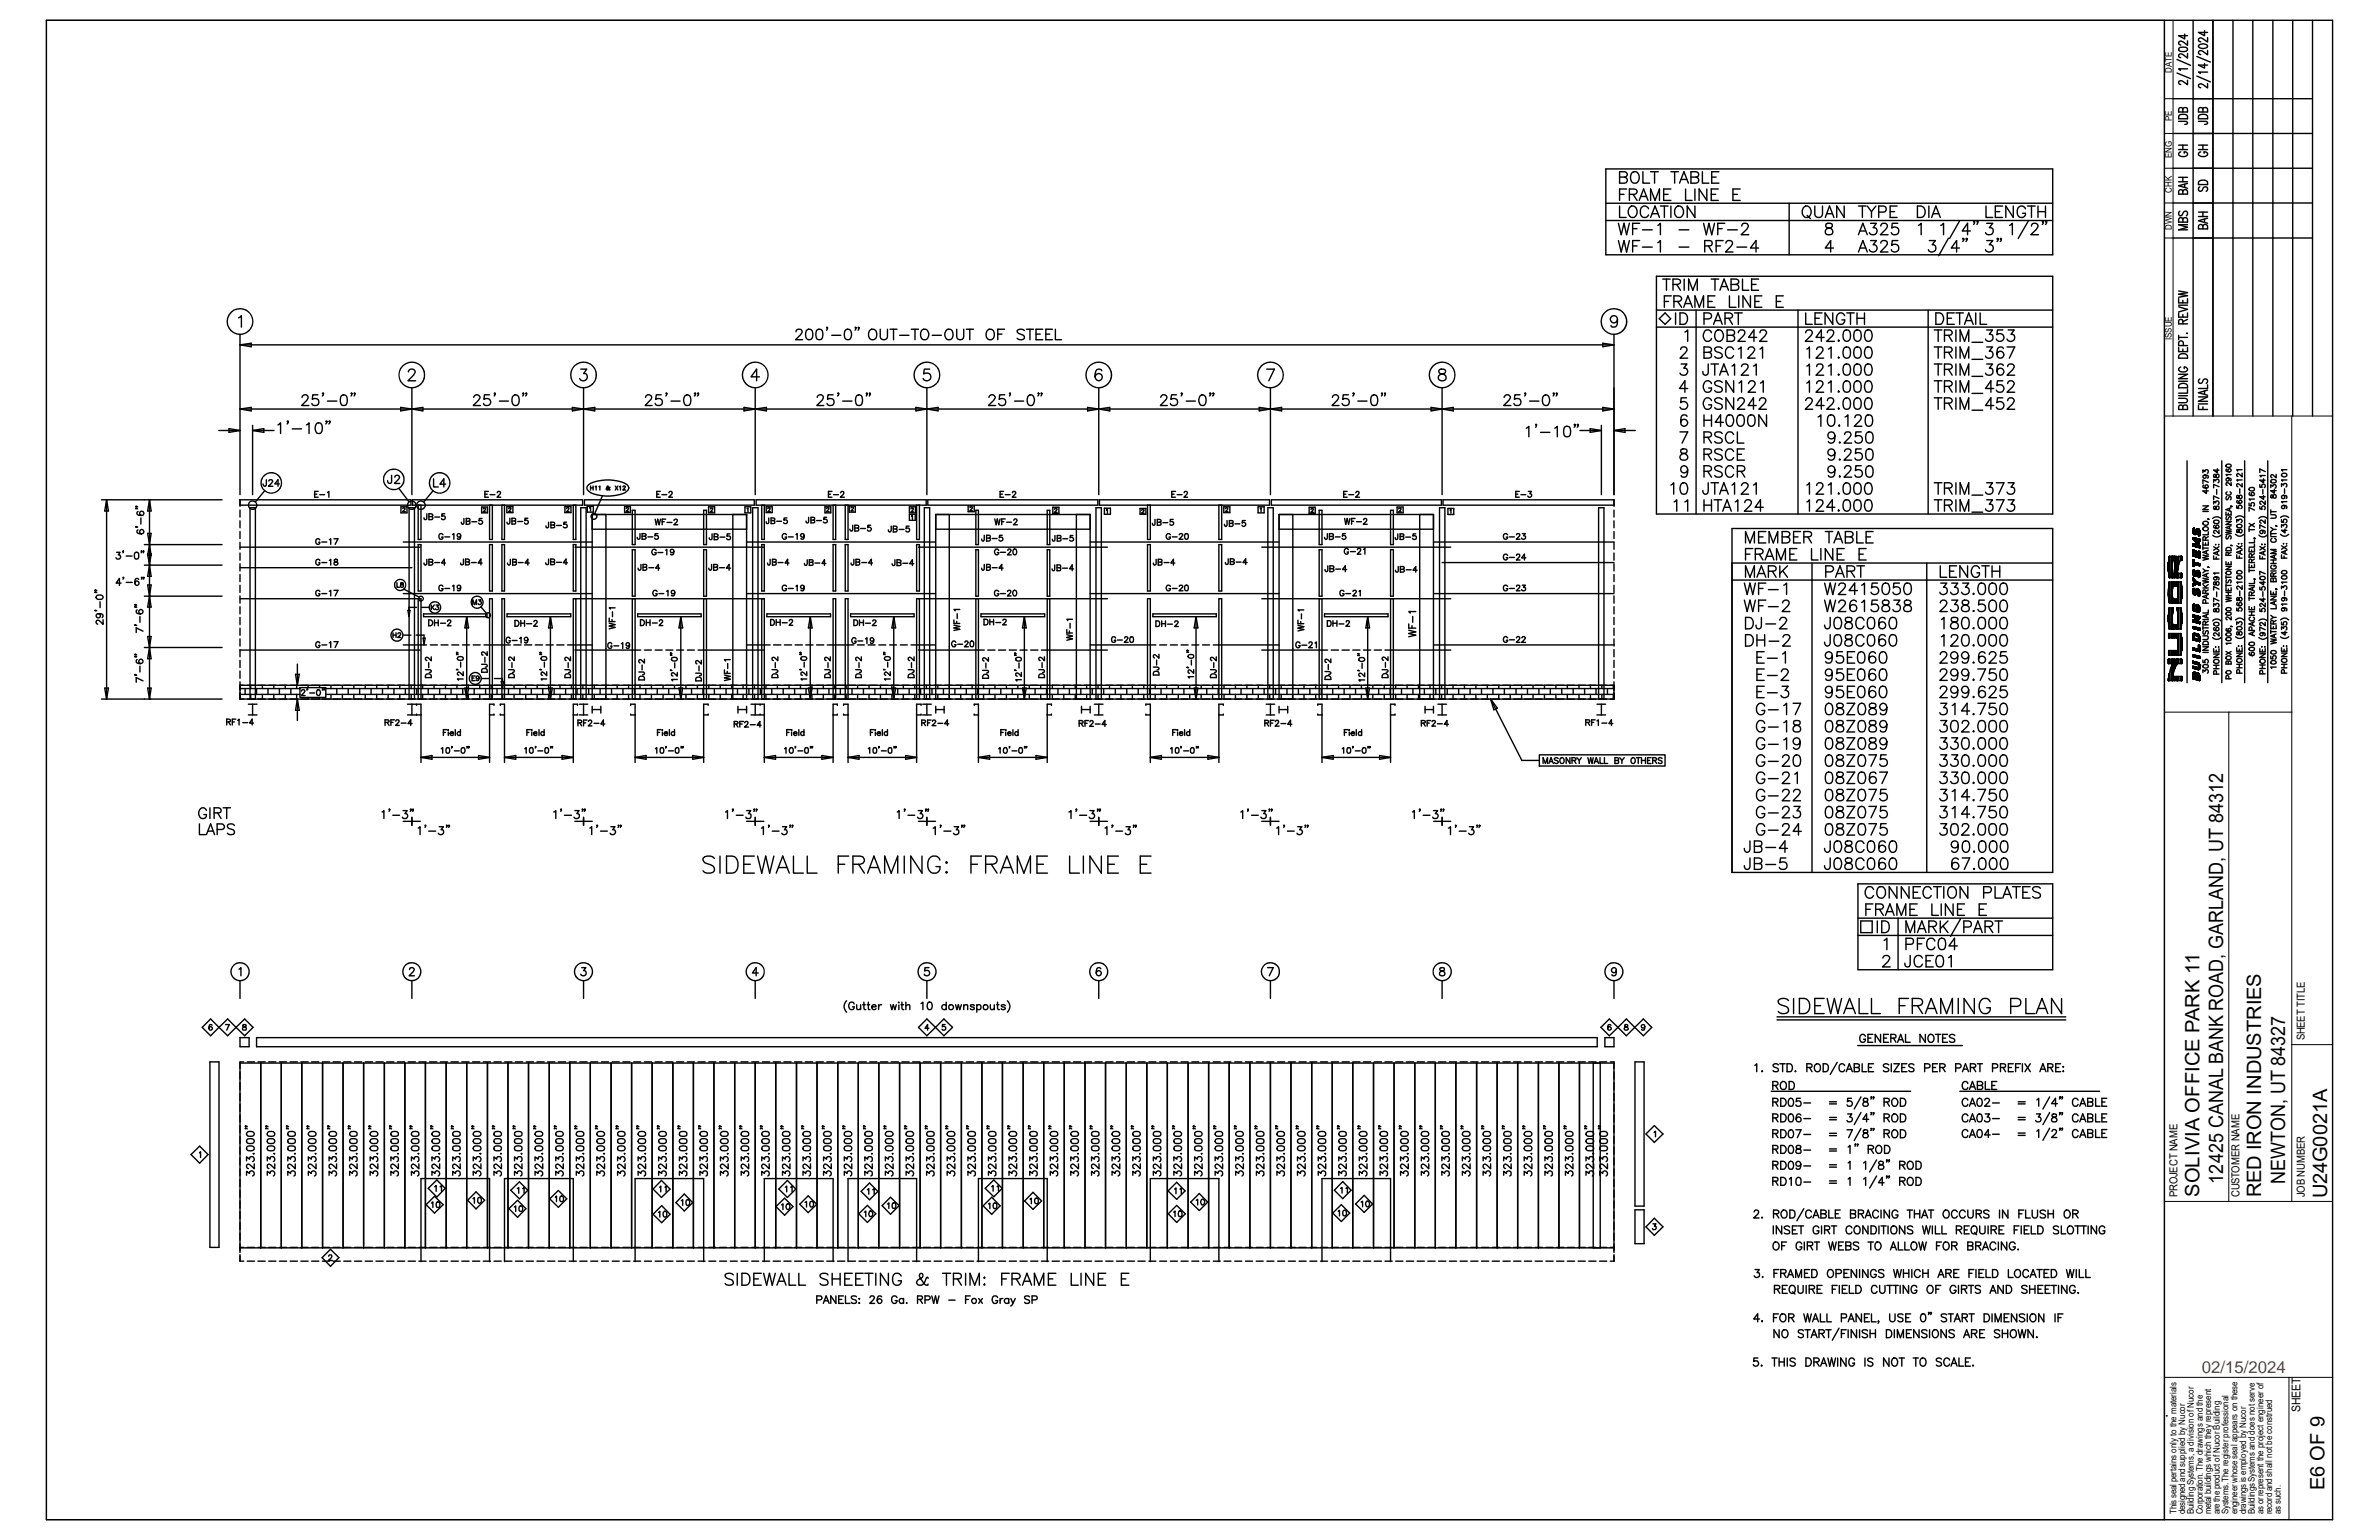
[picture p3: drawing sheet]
<svg xmlns="http://www.w3.org/2000/svg" width="432mm" height="279mm" viewBox="0 0 432 279" stroke-linecap="round" stroke-linejoin="round" font-family="sans-serif">
<defs><g id="words">
<g font-size="3.6">
<text x="403.5" y="214.8" transform="rotate(-90 403.5 214.8)">12425 CANAL BANK ROAD, GARLAND, UT 84312</text>
<text x="414.7" y="214.8" transform="rotate(-90 414.7 214.8)">NEWTON, UT 84327</text>
<text x="399.2" y="217.2" transform="rotate(-90 399.2 217.2)">SOLIVIA OFFICE PARK 11</text>
<text x="410.4" y="217.2" transform="rotate(-90 410.4 217.2)">RED IRON INDUSTRIES</text>
<text x="422.4" y="217.4" transform="rotate(-90 422.4 217.4)">U24G0021A</text>
<text x="421.9" y="270.3" transform="rotate(-90 421.9 270.3)">E6 OF 9</text>
</g>
<text font-size="3" fill="#f00" x="399.6" y="249">02/15/2024</text>
<text font-size="2.2" x="417.5" y="256.2" transform="rotate(-90 417.5 256.2)">SHEET</text>
<g font-size="2">
<text x="418.3" y="188.8" transform="rotate(-90 418.3 188.8)">SHEET TITLE</text>
<text x="395.2" y="217.2" transform="rotate(-90 395.2 217.2)">PROJECT NAME</text>
<text x="406.5" y="217.2" transform="rotate(-90 406.5 217.2)">CUSTOMER NAME</text>
<text x="418.3" y="217.2" transform="rotate(-90 418.3 217.2)">JOB NUMBER</text>
</g>
<g font-size="1.7">
<text x="394.2" y="13.2" transform="rotate(-90 394.2 13.2)">DATE</text>
<text x="394.2" y="21.9" transform="rotate(-90 394.2 21.9)">PE</text>
<text x="394.2" y="28.7" transform="rotate(-90 394.2 28.7)">ENG</text>
<text x="394.2" y="34.9" transform="rotate(-90 394.2 34.9)">CHK</text>
<text x="394.2" y="41.7" transform="rotate(-90 394.2 41.7)">DWN</text>
<text x="394.2" y="61.6" transform="rotate(-90 394.2 61.6)">ISSUE</text>
<text x="395.1" y="274.7" transform="rotate(-90 395.1 274.7)">This seal pertains only to the materials</text>
<text x="396.6" y="274.7" transform="rotate(-90 396.6 274.7)">designed and supplied by Nucor</text>
<text x="398.2" y="274.7" transform="rotate(-90 398.2 274.7)">Building Systems, a division of Nucor</text>
<text x="399.8" y="274.7" transform="rotate(-90 399.8 274.7)">Corporation. The drawings and the</text>
<text x="401.4" y="274.7" transform="rotate(-90 401.4 274.7)">metal buildings which they represent</text>
<text x="402.9" y="274.7" transform="rotate(-90 402.9 274.7)">are the product of Nucor Building</text>
<text x="404.5" y="274.7" transform="rotate(-90 404.5 274.7)">Systems. The register professional</text>
<text x="406.1" y="274.7" transform="rotate(-90 406.1 274.7)">engineer whose seal appears on these</text>
<text x="407.7" y="274.7" transform="rotate(-90 407.7 274.7)">drawings is employed by Nucor</text>
<text x="409.2" y="274.7" transform="rotate(-90 409.2 274.7)">Buildings Systems and does not serve</text>
<text x="410.8" y="274.7" transform="rotate(-90 410.8 274.7)">as or represent the project engineer of</text>
<text x="412.4" y="274.7" transform="rotate(-90 412.4 274.7)">record and shall not be construed</text>
<text x="414" y="274.7" transform="rotate(-90 414 274.7)">as such.</text>
</g>
</g></defs>
<g fill="none" stroke="#000" stroke-width=".25">
<path d="M8.4 3.7h415v272h-415zM392.9 3.7v272M394.4 17.9h25.3M395.1 13.3l2.5 1M395.1 10.8l2.5 1.1M395.5 8.7l.6-.1a.75 .75 0 0 1 .9 .3v.1a1.11 1.11 0 0 1-1.6 0zM396.2 19.8a.39 .39 0 0 0-.4-.3 .39 .39 0 0 0-.4 .3v.5h1.6v-.5l-.3-.3a.41 .41 0 0 0-.5 .3v.5M396.5 6.2v.9l-1.1-.6h1.6M397 14.6v.8l-.9-.7a.38 .38 0 0 0-.6 .1 .38 .38 0 0 0 .3 .5M397 12.5h-1.6l.3 .3M397 9.7v.8l-.9-.7h-.4l-.3 .2v.2l.4 .3M397 7.4v.8l-.7-.6a.44 .44 0 0 0-.6-.1 .44 .44 0 0 0-.2 .5l.3 .2"/>
<path d="M398.1 3.7v71.8M398.7 13.8l2.5 1.1M398.7 10.2l2.5 1.1M399.1 8.2a1.18 1.18 0 0 1 1.6 .1v.1a1.08 1.08 0 0 1-1.7 0zM399.8 19.8l-.1-.2h-.5l-.2 .2v.5h1.7v-.5a.45 .45 0 0 0-.4-.3 .45 .45 0 0 0-.5 .3v.5M400.1 11.5v.9l-1.1-.6h1.7M400.1 5.6v.9l-1.1-.6h1.7M400.7 15.2v.8l-.8-.6a.44 .44 0 0 0-.6-.2 .44 .44 0 0 0-.2 .6l.4 .1M400.7 13.1h-1.7l.4 .2M400.7 9.1v.8l-1-.7a.39 .39 0 0 0-.7 .2 .39 .39 0 0 0 .5 .5M400.7 6.8v.8l-.8-.5a.45 .45 0 0 0-.5-.2 .45 .45 0 0 0-.4 .4l.2 .2 .3 .1M401.7 3.7v71.8"/>
<path d="M405.3 3.7v71.8M408.9 3.7v71.8M412.5 3.7v71.8M416.1 3.7v71.8M419.7 3.7v71.8M291.5 30.6h81.1v15.6h-81.1zM291.5 36.9h81.1M294 32.1h.9a.56 .56 0 0 1 .5 .4 .56 .56 0 0 1-.3 .6l-1.1 .1v-2h.9a.51 .51 0 0 1 .3 .8l-.3 .1M294 37.4v2.1h1.1M294 35.3h.8M295.2 34.3h-1.2v2.1M295.7 35.3h.9a.51 .51 0 0 0 .4-.8l-.4-.2h-.9v2.1"/>
<path d="M295.7 37.7l.3-.2a.94 .94 0 0 1 1.1 .3 .94 .94 0 0 1-.1 1.2 .71 .71 0 0 1-1 .4 1.23 1.23 0 0 1-.3-1.7zM296.1 31.5a.77 .77 0 0 1 .9-.3 .77 .77 0 0 1 .5 .8 .92 .92 0 0 1-.2 .9 .92 .92 0 0 1-1 .2 1.39 1.39 0 0 1-.2-1.6zM296.4 35.3l.7 1.1M297.5 36.4l.8-2.1 .8 2.1M297.8 35.6h1M298.2 31.2v2h1.2M299.2 37.9a.76 .76 0 0 0-.9-.5 .76 .76 0 0 0-.6 .8 .9 .9 0 0 0 .2 1 .9 .9 0 0 0 1 .2l.3-.4M299.6 31.2h1.4M299.6 36.4v-2.1l.8 2.1 .8-2.1v2.1M299.6 39.5l.8-2.1 .8 2.1M299.9 38.8h1M300.3 31.2v2"/>
<path d="M301.4 37.4h1.4M302 35.3h.8M302.1 37.4v2.1M303.3 31.2h1.3M303.3 34.3h-1.3v2.1h1.3M303.3 37.4v2.1M304 31.2v2M304.3 37.5a.95 .95 0 0 1 1.2 .3 .95 .95 0 0 1-.1 1.2 .77 .77 0 0 1-.8 .5 .77 .77 0 0 1-.6-.8 1.18 1.18 0 0 1 .3-1.2zM304.8 33.2l.8-2 .9 2M305.1 32.6h1.1M305.9 34.3v2.1h1.2M306.9 32.1h.9l.3 .2a.53 .53 0 0 1 .2 .6 .53 .53 0 0 1-.5 .3h-.9v-2h1.2a.47 .47 0 0 1 0 .8l-.3 .1"/>
<path d="M307.6 34.3v2.1M307.6 37.4v2.1l-1.4-2.1v2.1M309 31.2v2h1.2M309.8 34.3v2.1l-1.4-2.1v2.1M310.6 35.3h.8M310.7 32.1h.8M311.9 34.3h-1.3v2.1h1.3M312 31.2h-1.3v2h1.3M314.5 35.3h.8M315.8 34.3h-1.3v2.1h1.3M324.7 36.9v9.3M327.3 37.7l.2-.2a.94 .94 0 0 1 1.1 .3 .94 .94 0 0 1 0 1.2 .71 .71 0 0 1-1.1 .4 1.23 1.23 0 0 1-.2-1.7z"/>
<path d="M328 39.1l.6 .6M329.4 37.4v1.5a.71 .71 0 0 0 .7 .6 .71 .71 0 0 0 .7-.6v-1.5M331.3 39.5l.8-2.1 .8 2.1M331.6 38.8h1M334.7 37.4v2.1l-1.3-2.1v2.1M337.3 37.4h1.4M338 37.4v2.1M338.9 37.4l.8 1v1.1M340.5 37.4l-.8 1M341 38.5h.9a.55 .55 0 0 0 .5-.6 .55 .55 0 0 0-.5-.5h-.9v2.1M343.1 38.4h.8M344.3 37.4h-1.2v2.1h1.2"/>
<path d="M348 37.4h.7a1.09 1.09 0 0 1 .7 1 1.09 1.09 0 0 1-.7 1.1h-.7zM350.1 37.4v2.1M350.6 39.5l.8-2.1 .8 2.1M350.9 38.8h1M360.5 37.4v2.1h1.2M362.2 38.4h.8M363.5 37.4h-1.3v2.1h1.3M365.4 37.4v2.1l-1.3-2.1v2.1M367.6 37.9a.76 .76 0 0 0-.9-.5 .76 .76 0 0 0-.6 .8 .9 .9 0 0 0 .2 1 .9 .9 0 0 0 1 .2l.3-.4v-.3h-.5M368 37.4h1.4M368.7 37.4v2.1M369.9 38.4h1.4"/>
<path d="M369.9 37.4v2.1M371.3 37.4v2.1M394.4 36.8h25.3M394.4 30.5h25.3M394.4 24.2h25.3M395.4 22l1.5 .1 .1 .1v.3l-.5 .1M395.4 33h1.6M395.4 32.2h1.6M395.4 27.1h1.6M395.4 26.3h1.6M395.5 21a1.07 1.07 0 0 1 1.5 .1v.4h-1.6zM395.6 38.3a.45 .45 0 0 0-.2 .5 .45 .45 0 0 0 .4 .4l.3-.2 .3-.6 .4-.1a.51 .51 0 0 1 0 .9"/>
<path d="M395.8 27.6l-.4 .2a.88 .88 0 0 0 .7 .7 .88 .88 0 0 0 .9-.3v-.4l-.2-.2h-.3v.2M396.2 39.8a.39 .39 0 0 0-.4-.3 .39 .39 0 0 0-.4 .3v.5h1.6v-.5l-.3-.3a.41 .41 0 0 0-.5 .3v.5M396.2 34.7a.39 .39 0 0 0-.4-.3 .39 .39 0 0 0-.4 .3v.5h1.6v-.5l-.3-.3a.41 .41 0 0 0-.5 .3v.5M396.2 26.3v.8M396.2 32.2v.8M396.5 33.4v.6M397 33.3l-1.6 .4 1.6 .5M399 22h1.3l.4 .2-.1 .3-.5 .1M399 27.1h1.7M399 26.3h1.7M399 39.3h1.7M399 38.5h1.7"/>
<path d="M399.1 32.9a1.14 1.14 0 0 1 1.6 .2v.4h-1.7zM399.1 21a1.14 1.14 0 0 1 1.6 .1v.4h-1.7zM399.3 33.9l-.2 .1a.43 .43 0 0 0 0 .5 .43 .43 0 0 0 .4 .2l.2-.1 .2-.5a.43 .43 0 0 1 .7-.1 .43 .43 0 0 1-.2 .7M399.5 27.6a.4 .4 0 0 0-.4 .2 .4 .4 0 0 0 0 .4 1.2 1.2 0 0 0 1.6-.1v-.3l-.3-.2h-.4v.2M399.8 26.3v.8M399.8 38.5v.8M400.1 39.8v.5M400.7 39.6l-1.7 .4 1.7 .5M43.3 57.7l.5-.4v2.1M146.5 59.8a.67 .67 0 0 1 .9 .3 1.56 1.56 0 0 1-.2 1.5 .67 .67 0 0 1-.9-.3 1.56 1.56 0 0 1 .2-1.5zM148.3 59.8a.67 .67 0 0 1 1 .3 1.71 1.71 0 0 1-.2 1.5 .67 .67 0 0 1-.9-.3 1.71 1.71 0 0 1 .1-1.5zM150.2 59.4h-.2h.2l-.2 .5"/>
<path d="M153.5 59.8a.61 .61 0 0 1 .9 .3 .96 .96 0 0 1-.6 1.5 1.19 1.19 0 0 1-.3-1.8zM155.4 59.4h-.2h.2l-.2 .5M155.9 59.4h-.2h.2l-.2 .5M157.8 60a.74 .74 0 0 1 .8-.2 .74 .74 0 0 1 .5 .7 .83 .83 0 0 1-.1 .9 .83 .83 0 0 1-1 .2 1.2 1.2 0 0 1-.2-1.6zM159.8 59.7v1.4a.66 .66 0 0 0 .6 .5 .66 .66 0 0 0 .7-.5v-1.4M161.5 59.7h1.3M162.2 59.7v1.9M165.4 59.7h1.3M166.1 59.7v1.9M167.3 60a.74 .74 0 0 1 .8-.2 .74 .74 0 0 1 .5 .7 .86 .86 0 0 1-.2 .9 .86 .86 0 0 1-1 .2 1.27 1.27 0 0 1-.1-1.6zM171.7 60a.71 .71 0 0 1 .8-.2 .71 .71 0 0 1 .5 .7 .83 .83 0 0 1-.2 .9 .83 .83 0 0 1-.9 .2 1.14 1.14 0 0 1-.2-1.6zM173.7 59.7v1.4a.64 .64 0 0 0 .6 .5 .64 .64 0 0 0 .6-.5v-1.4"/>
<path d="M175.4 59.7h1.3M176 59.7v1.9M179.2 60l.2-.2a.82 .82 0 0 1 .9 .2 .82 .82 0 0 1 .2 .9 .74 .74 0 0 1-.8 .8 .74 .74 0 0 1-.7-.8v-.4zM182.3 59.7h-1.2v1.9M185.9 60a.92 .92 0 0 0-1.3 0l.2 .5 1 .4 .1 .5a.92 .92 0 0 1-1.3 0M186.3 59.7h1.3M186.9 59.7v1.9M189.3 59.7h-1.3v1.9h1.3M191 59.7h-1.2v1.9h1.2M191.6 59.7v1.9h1.1M291.5 40h81.1M293.6 58a.66 .66 0 0 1-.9 .5 .66 .66 0 0 1-.3-1 .66 .66 0 0 1 1.1 .1 1.97 1.97 0 0 1-.2 1.7 .62 .62 0 0 1-.9-.2"/>
<path d="M293.8 40.5l.5 2.1 .5-2.1 .4 2.1 .5-2.1M293.8 43.6l.5 2.1 .5-2.1 .4 2.1 .5-2.1M296.3 41.5h.8M296.3 44.6h.8M297.6 40.5h-1.3v2.1M297.6 43.6h-1.3v2.1M298.1 41.7h1.8M298.1 44.8h1.8M300.7 50.1h71.9v43.2h-71.9zM300.7 56.3h71.9M300.7 59.4h71.9M300.9 40.9l.5-.4v2.1"/>
<path d="M300.9 44l.5-.4v2.1M301.2 57.8l1-1 1 1-1 1zM301.8 50.6h1.3M302.1 54.7h.8M302.5 50.6v2.1M303.4 53.7h-1.3v2.1M303.7 51.6h.8l.3-.1a.43 .43 0 0 0 0-.8l-1.1-.1v2.1M303.8 54.7h.9a.58 .58 0 0 0 .5-.6l-.2-.3-.3-.1h-.9v2.1M304.1 56.8v2M304.3 51.6l.7 1.1M304.5 54.7l.7 1.1M304.8 41.7h1.7"/>
<path d="M304.8 44.8h1.7M304.9 56.8h.7a1.12 1.12 0 0 1 .7 1 1.12 1.12 0 0 1-.7 1h-.7zM305.6 55.8l.8-2.1 .8 2.1M305.7 50.6v2.1M305.9 55.1h1M306.5 52.7v-2.1l.8 2.1 .8-2.1v2.1M307.6 55.8v-2.1l.8 2.1 .8-2.1v2.1M307.8 56.3v37M309.2 40.5l.5 2.1 .5-2.1 .5 2.1 .5-2.1M309.3 57.9h.8l.3-.2a.51 .51 0 0 0 0-.8l-.3-.1h-.8v2M309.4 44.6l1.2-.1 .2-.3-.1-.4-.4-.2h-.9v2.1M310 54.7h.8"/>
<path d="M310.1 44.6l.7 1.1M310.6 50.6h1.4M311 58.8l.8-2 .8 2M311.3 50.6v2.1M311.3 53.7h-1.3v2.1h1.3M311.3 58.2h1M311.5 44.6h.8M311.8 41.5h.8M312.2 52.7l.7-2.1 .8 2.1M312.5 52h.9M312.8 43.6h-1.3v2.1M313.1 40.5h-1.3v2.1"/>
<path d="M313.1 57.7h1.1a.44 .44 0 0 0 0-.8l-.3-.1h-.8v2M313.3 44.1l.1-.3a.75 .75 0 0 1 1 0 .66 .66 0 0 1-.2 .9l-1 1h1.3M313.6 41.7h1.7M313.8 57.7l.7 1.1M313.9 53.7v2.1h1.2M314.2 51.6h.9a.53 .53 0 0 1 .5 .5 .53 .53 0 0 1-.5 .6h-.9v-2.1h.9l.3 .1 .2 .3a.58 .58 0 0 1-.5 .6M314.8 56.8h1.4M315.3 44.8h1.7M315.5 56.8v2M315.6 53.7v2.1M316.1 41l.2-.4h.8a.46 .46 0 0 1 .1 .7l-1.2 1.3h1.4M316.3 50.6v2.1h1.1"/>
<path d="M317.7 53.7v2.1l-1.3-2.1v2.1M317.9 51.6h.8M318.5 54.7h.8M319.2 45h-1.5l1-1.4v2.1M319.2 50.6h-1.3v2.1h1.3M319.8 53.7h-1.3v2.1h1.3M322.4 54.7h.8M323.7 53.7h-1.3v2.1h1.3M326.3 56.3v37M327.7 56.8v2h1.2M329.4 57.7h.8M330.7 56.8h-1.3v2h1.3"/>
<path d="M331.5 40.6a.45 .45 0 0 0 .2 .7 .82 .82 0 0 1 1 .9l-.1 .2a.79 .79 0 0 1-1.3-.2 .78 .78 0 0 1 1-.9 .45 .45 0 0 0 .2-.7zM332.7 56.8v2l-1.4-2v2M332.8 45h-1.5l1-1.4v2.1M334.8 57.3a.76 .76 0 0 0-.9-.5 .76 .76 0 0 0-.6 .8 .92 .92 0 0 0 .2 .9 .92 .92 0 0 0 1 .3l.3-.5v-.3h-.5M334.8 59.9a.69 .69 0 0 1 1 .3 1.73 1.73 0 0 1-.2 1.6 .62 .62 0 0 1-1-.3 1.77 1.77 0 0 1 .2-1.6zM335.2 56.8h1.3M335.9 56.8v2M336.8 59.9a.69 .69 0 0 1 .9 .3 1.73 1.73 0 0 1-.2 1.6 .62 .62 0 0 1-1-.3 1.77 1.77 0 0 1 .3-1.6zM337.1 57.7h1.3M337.1 56.8v2M337.3 42.6l.8-2.1 .8 2.1M337.3 45.7l.8-2.1 .8 2.1"/>
<path d="M337.6 41.9h1M337.6 45h1M338.4 56.8v2M338.7 59.9a.68 .68 0 0 1 1 .3 1.08 1.08 0 0 1-.7 1.7 1.34 1.34 0 0 1-.3-2zM339.5 40.5h1.1l-.6 .8a.66 .66 0 0 1 .7 .8 .66 .66 0 0 1-.9 .5l-.3-.1-.2-.3M339.5 43.6h1.1l-.6 .8a.69 .69 0 0 1 .7 1 .69 .69 0 0 1-1.2 .2l-.2-.3M341.4 41l.1-.3 .3-.2 .5 .1a.5 .5 0 0 1 .2 .7l-1.2 1.3h1.4M341.4 44.1l.1-.3a.75 .75 0 0 1 1 0 .66 .66 0 0 1-.2 .9l-1 1h1.4M344.5 40.5h-1l-.1 .9a.73 .73 0 0 1 1.1 0 .73 .73 0 0 1-.2 1.1 .73 .73 0 0 1-1-.3M344.5 43.6h-1l-.1 .9a.72 .72 0 0 1 1.1 0 .72 .72 0 0 1-.2 1.1 .72 .72 0 0 1-1-.3M348.2 40.9l.5-.4v2.1M350 56.3v37"/>
<path d="M350.2 43.6h1.1l-.6 .8a.69 .69 0 0 1 .5 1.1 .69 .69 0 0 1-1.2-.2M351.1 59.9h1.4M351.4 56.8h.7a1.12 1.12 0 0 1 .7 1 1.12 1.12 0 0 1-.7 1h-.7zM351.8 59.9v2M352.3 40.9l.5-.4v2.1M353.4 57.7h.8M353.7 43.2l-1.8 3.2M354.7 56.8h-1.3v2h1.3M355 56.8h1.4M355 59.9v2M355.6 45h-1.4l.9-1.4v2.1M355.6 40.1l-1.7 3.2"/>
<path d="M355.7 56.8v2M356.4 43.3h-.2l.1-.1 .1 .1-.2 .5M356.6 58.8l.7-2 .8 2M356.9 58.2h.9M357 43.3h-.2l.1-.1 .1 .1-.2 .5M357.6 41.9h-1.4l.9-1.4v2.1M358.4 40.2h-.2h.2l-.2 .5M358.6 56.8v2M359 40.2h-.2h.2l-.2 .5M359.4 56.8v2h1.2M360.6 40.5h1.1l-.6 .8a.66 .66 0 0 1 .7 .8 .66 .66 0 0 1-.9 .5l-.3-.1-.2-.3M360.6 43.6h1.1l-.6 .8a.69 .69 0 0 1 .6 1 .69 .69 0 0 1-1.1 .2l-.2-.3"/>
<path d="M360.6 59.9h1.1l-.6 .8a.65 .65 0 0 1 .7 .7 .65 .65 0 0 1-.9 .5l-.4-.2-.1-.2M362.7 43.3h-.2l.1-.1a.39 .39 0 0 1-.1 .6M363.3 43.3h-.2l.1-.1a.39 .39 0 0 1-.1 .6M363.5 59.9h-1v.8a.73 .73 0 0 1 1.1 .1 .73 .73 0 0 1-.2 1.1 .73 .73 0 0 1-1.1-.4M364.5 59.9h1.1l-.6 .8a.66 .66 0 0 1 .7 .7 .66 .66 0 0 1-.9 .5l-.3-.1-.2-.3M364.7 40.9l.6-.4v2.1M368.1 40.1l-1.8 3.2M368.7 41l.2-.4h.8a.46 .46 0 0 1 .1 .7l-1.2 1.3h1.4M370.9 40.2h-.2l.1-.1a.39 .39 0 0 1-.1 .6M371.5 40.2h-.2l.1-.1a.39 .39 0 0 1-.1 .6M394.4 43.2h25.3M395.4 54.2v.7h1.6v-.7"/>
<path d="M395.4 56.8v.7h1.6v-.7M395.4 55.7l1.6 .4-1.6 .5M395.4 55.4h1.6M395.4 52.8l1.6 .3-1.6 .3 1.6 .2-1.6 .3M396.2 58.8l-.1-.8h-.6l-.1 .8h1.6M396.2 54.5v.4M396.2 57.1v.4M397 40.8h-1.6l1.6 .4-1.6 .5h1.6M397 58l-.8 .3M399.8 41l-.3-.3-.4 .2-.1 .6h1.7v-.5l-.4-.3-.4 .2-.1 .6M39.7 78.1h3.9M41.6 77.8l2 .3-2 .3z"/>
<path d="M43.6 60.7v29M43.6 62.6h249.3M43.6 74.2h249.3M43.6 74.2l2-.3v.6zM43.6 62.6l2-.3v.6zM45.8 77.2v12.5M45.8 78.1h3.9M45.8 78.1l2.1-.3v.6zM50.5 77.1l.4-.4v2M52.3 76.5h-.2l.1-.1a.35 .35 0 0 1-.1 .5M53 77.8h1.7M54.8 72.1v-.1a.63 .63 0 0 1 1-.2 .54 .54 0 0 1-.1 .8l-1 1h1.3"/>
<path d="M55.6 77.1l.5-.4v2M57.5 76.8a.64 .64 0 0 1 .9 .3 1.6 1.6 0 0 1-.2 1.5 .61 .61 0 0 1-.9-.3 1.44 1.44 0 0 1 .2-1.5zM57.7 71.6h-.9l-.1 .9a.67 .67 0 0 1 1-.1 .67 .67 0 0 1-.1 1.1 .67 .67 0 0 1-1-.3M58.7 71.4h-.2h.2l-.2 .4M59.4 76.5h-.3h.3l-.3 .4M59.4 72.8h1.7M59.9 76.5h-.2l.1-.1a.35 .35 0 0 1-.1 .5M62 71.8a.59 .59 0 0 1 .9 .2 1.71 1.71 0 0 1-.1 1.5 .64 .64 0 0 1-1-.3 1.64 1.64 0 0 1 .2-1.4zM63.9 71.4h-.2h.2l-.2 .4M64.4 71.4h-.1h.1l-.1 .4M72.7 73.9l2.1 .3-2.1 .3zM74.1 67.5l.2-.4h.8a.46 .46 0 0 1 .1 .7l-1.2 1.3h1.4"/>
<path d="M74.8 70.4v19.3M74.8 74.2l2-.3v.6zM86 72.1v-.1a.63 .63 0 0 1 .9-.2l.2 .4-1.2 1.4h1.3M88.9 71.6h-1l-.1 .9a.69 .69 0 0 1 1.1-.1 .69 .69 0 0 1-.1 1.1 .69 .69 0 0 1-1-.3M89.9 71.4h-.2h.2l-.2 .4M90.6 72.8h1.7M93.2 71.8a.59 .59 0 0 1 .9 .2 1.56 1.56 0 0 1-.2 1.5 .64 .64 0 0 1-.9-.3 1.5 1.5 0 0 1 .2-1.4zM95 71.4h-.1h.1l-.1 .4M95.6 71.4h-.2h.2l-.2 .4M103.9 73.9l2 .3-2 .3zM105.4 67h1.1l-.6 .8a.68 .68 0 0 1 .7 .8 .68 .68 0 0 1-.9 .5l-.3-.1-.2-.3M105.9 70.4v19.3"/>
<path d="M105.9 74.2l2-.3v.6zM117.2 72.1v-.1a.58 .58 0 0 1 .5-.4 .58 .58 0 0 1 .6 .4l-.1 .4-1.1 1.2h1.3M120 71.6h-.9l-.1 .9a.69 .69 0 0 1 1.1-.1 .69 .69 0 0 1-.2 1.1 .69 .69 0 0 1-1-.3M121 71.4h-.1h.1l-.1 .4M121.8 72.8h1.6M124.4 71.8a.59 .59 0 0 1 .9 .2 1.71 1.71 0 0 1-.2 1.5 .64 .64 0 0 1-.9-.3 1.35 1.35 0 0 1 .2-1.4zM126.2 71.4h-.2h.2l-.2 .4M126.8 71.4h-.2h.2l-.2 .4M135 73.9l2.1 .3-2.1 .3zM137.1 70.4v19.3M137.1 74.2l2-.3v.6zM137.8 68.4h-1.5l1-1.4v2.1"/>
<path d="M144.5 60.2l.2-.4a.68 .68 0 0 1 .8 .1v.6l-1.1 1.1h1.3M148.3 72.1l.1-.3 .3-.2 .6 .2a.54 .54 0 0 1-.1 .8l-.9 1h1.2M151 60.8h1.6M151.2 71.6h-.9l-.1 .9a.67 .67 0 0 1 1-.1 .67 .67 0 0 1-.1 1.1 .67 .67 0 0 1-1-.3M152.2 71.4h-.2h.2l-.2 .4M153 72.8h1.6M155.5 71.8a.59 .59 0 0 1 1 .2 1.71 1.71 0 0 1-.2 1.5 .64 .64 0 0 1-.9-.3 1.64 1.64 0 0 1 .1-1.4zM157.4 71.4h-.2h.2l-.2 .4M157.9 71.4h-.1h.1l-.1 .4M163.3 60.8h1.7M166.2 73.9l2 .3-2 .3zM168.2 70.4v19.3"/>
<path d="M168.2 74.2l2.1-.3v.6zM168.7 67h-.9l-.2 .9a.76 .76 0 0 1 1.1-.1 .76 .76 0 0 1 0 1.1 .76 .76 0 0 1-1.1 0v-.2M169.2 60.8h1.7M179.5 72.1v-.1a.63 .63 0 0 1 .9-.2l.2 .4-1.2 1.4h1.3M181.1 60.6h.8M182.4 71.6h-1v.9a.67 .67 0 0 1 1-.1 .67 .67 0 0 1-.1 1.1 .67 .67 0 0 1-1-.3M183.4 71.4h-.2h.2l-.2 .4M184.1 72.8h1.7M186.7 71.8a.55 .55 0 0 1 .9 .2 1.17 1.17 0 0 1-.4 1.6h-.2a1.19 1.19 0 0 1-.3-1.8zM188 60.6h.8M188.6 71.4h-.2h.2l-.2 .4M189.1 71.4h-.2h.2l-.2 .4"/>
<path d="M189.8 60.6h.7M197.4 73.9l2 .3-2 .3zM199.4 70.4v19.3M199.4 74.2l2-.3v.6zM200 67.3a.61 .61 0 0 0-.6-.3 .61 .61 0 0 0-.5 .4 1.21 1.21 0 0 0 .5 1.7 .67 .67 0 0 0 .7-.6 .67 .67 0 0 0-.6-.7 .67 .67 0 0 0-.7 .6M210.7 72.1l.3-.5 .6 .2a.44 .44 0 0 1 .1 .6l-1.1 1.2h1.3M213.5 71.6h-.9l-.1 .9a.69 .69 0 0 1 1.1-.1 .69 .69 0 0 1-.2 1.1 .69 .69 0 0 1-1-.3M214.5 71.4h-.1h.1l-.1 .4M215.3 72.8h1.7M217.9 71.8a.59 .59 0 0 1 .9 .2 1.56 1.56 0 0 1-.2 1.5 .61 .61 0 0 1-.9-.3 1.35 1.35 0 0 1 .2-1.4zM219.8 71.4h-.3h.3l-.3 .4M220.3 71.4h-.2h.2l-.2 .4"/>
<path d="M228.6 73.9l2 .3-2 .3zM229.9 67h1.4l-1 2.1M230.6 70.4v19.3M230.6 74.2l2-.3v.6zM241.9 72.1v-.1a.58 .58 0 0 1 .5-.4 .58 .58 0 0 1 .6 .4l-.3 .6-.9 1h1.2M244.7 71.6h-.9l-.1 .9a.68 .68 0 0 1 1 0 .68 .68 0 0 1-.1 1 .68 .68 0 0 1-1-.3M245.7 71.4h-.2h.2l-.2 .4M246.5 72.8h1.6M249 71.8a.59 .59 0 0 1 1 .2 1.71 1.71 0 0 1-.2 1.5 .64 .64 0 0 1-.9-.3 1.64 1.64 0 0 1 .1-1.4zM250.9 71.4h-.2h.2l-.2 .4M251.5 71.4h-.2h.2l-.2 .4M259.8 73.9l1.9 .3-1.9 .3z"/>
<path d="M261.3 67.1a.42 .42 0 0 0 .2 .7 .88 .88 0 0 1 1 .9 .7 .7 0 0 1-.9 .4 .7 .7 0 0 1-.4-.9l1.1-.5 .1-.4a.84 .84 0 0 0-1.1-.2zM261.7 70.4v19.3M261.7 74.2l2.1-.3v.6zM273 72.1v-.1a.63 .63 0 0 1 .9-.2l.3 .4-1.3 1.4h1.3M275.9 71.6h-.9l-.1 .9a.67 .67 0 0 1 1-.1 .67 .67 0 0 1-.1 1.1 .67 .67 0 0 1-1-.3M276.9 71.4h-.2h.2l-.2 .4M277 77.7l.5-.4v1.9M277.6 72.8h1.7M278.9 77h-.2h.2l-.2 .5M279.6 78.4h1.7M280.2 71.8a.56 .56 0 0 1 .9 .2 1.41 1.41 0 0 1-.1 1.5 .64 .64 0 0 1-1-.3 1.5 1.5 0 0 1 .2-1.4zM282.1 71.4h-.2h.2l-.2 .4"/>
<path d="M282.2 77.7l.5-.4v1.9M282.6 71.4h-.2h.2l-.2 .4M284.1 77.4a.67 .67 0 0 1 .9 .3 1.71 1.71 0 0 1-.2 1.5 .67 .67 0 0 1-.9-.3 1.71 1.71 0 0 1 .2-1.5zM285.9 77h-.2h.2l-.2 .5M286.5 77h-.2h.2l-.2 .5M286.8 78.1h3.9M288.6 77.8l2.1 .3-2.1 .3zM290.7 77.2v12.5M290.9 73.9l2 .3-2 .3zM290.9 62.3l2 .3-2 .3zM292.9 60.7v29M292.9 78.1h3.9"/>
<path d="M292.9 78.1l2-.3v.6zM304.9 78.4h1.4l-1 2M305.1 63.4l.1-.4 .6-.1 .3 .3 .1 .3-1.3 1.5h1.4M305.1 66h1.1l-.6 .8a.66 .66 0 0 1 .7 .7 .66 .66 0 0 1-.9 .6l-.3-.1-.2-.3M305.8 60.2l.5-.3v2M306.1 72.2h-1v.9a.74 .74 0 0 1 1.1 0 .74 .74 0 0 1-.2 1.1 .74 .74 0 0 1-1.1-.3M306.2 75.6a.58 .58 0 0 0-.6-.3 .58 .58 0 0 0-.5 .3 1.67 1.67 0 0 0 .2 1.6 .64 .64 0 0 0 1-.2 .64 .64 0 0 0-.4-.9 .64 .64 0 0 0-.8 .5M306.3 70.5h-1.5l1-1.4v2.1M309.3 63.9h.8a.53 .53 0 0 1 .6 .6 .53 .53 0 0 1-.6 .5h-.8v-2.1l1.1 .1a.47 .47 0 0 1 0 .8l-.3 .1M309.3 79.3l1.1-.1a.47 .47 0 0 0 0-.8h-1.1v2M309.3 75.3v2M309.3 76.2h1.3"/>
<path d="M310 79.3l.6 1.1M310 66v1.9l-.3 .2-.4-.1-.1-.1-.1-.5M310.6 66h1.3M310.6 60.4a.76 .76 0 0 0-.8-.5 .76 .76 0 0 0-.6 .8v.4a.76 .76 0 0 0 .6 .8 .76 .76 0 0 0 .8-.5M310.6 69.6a.76 .76 0 0 0-.8-.5 .76 .76 0 0 0-.6 .8v.5a.74 .74 0 0 0 .7 .8 .74 .74 0 0 0 .7-.8h-.5M310.6 72.7a.76 .76 0 0 0-.8-.5 .76 .76 0 0 0-.6 .8v.4a.76 .76 0 0 0 .6 .9 .76 .76 0 0 0 .8-.6v-.3h-.5M310.6 75.3v2M311.2 66v2.1M311.4 60.2a.77 .77 0 0 1 .9-.3 .77 .77 0 0 1 .5 .8 .89 .89 0 0 1-.2 .9 .89 .89 0 0 1-1 .2 1.32 1.32 0 0 1-.2-1.6zM312.1 68.1l.8-2.1 .8 2.1M312.4 67.4h1M312.6 63.2a.76 .76 0 0 0-.7-.3 .76 .76 0 0 0-.7 .5l.2 .3 .8 .3a.49 .49 0 0 1 .4 .5 .49 .49 0 0 1-.5 .5l-.7-.1-.2-.2"/>
<path d="M312.6 69.4a.75 .75 0 0 0-.8-.3 .75 .75 0 0 0-.6 .5l.2 .3 .8 .3a.49 .49 0 0 1 .4 .5 .49 .49 0 0 1-.5 .5l-.7-.1-.2-.2M312.6 72.5a.75 .75 0 0 0-.8-.4 .75 .75 0 0 0-.6 .6l.2 .3 1.1 .4 .1 .6a.87 .87 0 0 1-1.4 0M312.6 78.7a.76 .76 0 0 0-.7-.4 .76 .76 0 0 0-.7 .5l.2 .3 .8 .3a.49 .49 0 0 1 .4 .5 .49 .49 0 0 1-.5 .5l-.7-.1-.2-.2M312.8 76.6h-1.5l1-1.3v2M313.5 60.8h.9l.3 .2a.56 .56 0 0 1 .1 .5 .56 .56 0 0 1-.4 .4h-.9v-2h1.2l.1 .6-.1 .2-.3 .1M313.6 75.4a.68 .68 0 0 1 .9 .2 1.08 1.08 0 0 1-.6 1.7 1.34 1.34 0 0 1-.3-1.9zM314.4 66.4l.4-.4v2.1M314.7 63.4a.77 .77 0 0 0-.9-.5 .77 .77 0 0 0-.6 .8 .92 .92 0 0 0 .2 1 .92 .92 0 0 0 1 .2l.3-.4M314.7 78.8a.77 .77 0 0 0-.9-.4 .77 .77 0 0 0-.6 .7 .92 .92 0 0 0 .2 1 .92 .92 0 0 0 1 .2l.3-.4M314.7 69.1v2.1l-1.4-2.1v2.1M314.7 72.2v2.1l-1.4-2.1v2.1M315.3 78.4v2h1.2"/>
<path d="M315.4 72.7l.1-.3 .3-.2 .6 .1a.46 .46 0 0 1 .1 .7l-1.2 1.3h1.4M315.5 60.4l.2-.5h.2h.4l.3 .2a.67 .67 0 0 1-.2 .9l-1 .9h1.4M315.5 63.3l.5-.4v2.1M315.5 75.4a.73 .73 0 0 1 1 .2 1.73 1.73 0 0 1-.2 1.6 .61 .61 0 0 1-1-.3 1.59 1.59 0 0 1 .2-1.5zM315.6 69.5l.5-.4v2.1M316.1 66.5l.1-.3a.7 .7 0 0 1 1 0 .66 .66 0 0 1-.2 .9l-1 1h1.4M317.3 63.4l.1-.2 .3-.3 .6 .1a.42 .42 0 0 1 0 .7l-1.1 1.3h1.4M317.4 69.6v-.1a.63 .63 0 0 1 .9-.3 .46 .46 0 0 1 .2 .7l-1.2 1.3h1.3M317.5 75.4a.69 .69 0 0 1 1 .2 1.73 1.73 0 0 1-.2 1.6 .62 .62 0 0 1-1-.3 1.77 1.77 0 0 1 .2-1.5zM318.3 66.4l.5-.4v2.1M318.8 73.6h-1.5l1-1.4v2.1M318.9 61.2h-1.5l.9-1.3v2"/>
<path d="M319.4 72.7v-.3l.3-.2h.4l.3 .2a.67 .67 0 0 1-.2 .9l-1 1h1.4M319.4 60.4l.2-.5h.8a.46 .46 0 0 1 .1 .8l-1.1 1.2h1.3M319.4 63.3l.5-.4v2.1M319.5 69.5l.5-.4v2.1M320.6 75.3v2l-1.4-2v2M327.7 60.4l.3-.5h.7a.5 .5 0 0 1 .1 .8l-1.1 1.2h1.3M327.7 72.7v-.1a.63 .63 0 0 1 1-.3 .46 .46 0 0 1 .1 .7l-1.1 1.3h1.3M328 63.3l.4-.4v2.1M328 66.4l.4-.4v2.1M328 69.5l.4-.4v2.1M329.7 63.4l.2-.4 .6-.1 .3 .3 .1 .3-1.3 1.5h1.4M329.7 66.5l.1-.3a.7 .7 0 0 1 1 0 .66 .66 0 0 1-.2 .9l-1 1h1.4"/>
<path d="M329.7 69.6l.1-.3 .3-.2h.4l.3 .2a.67 .67 0 0 1-.2 .9l-1 1h1.4M330 75.6l.5-.3v2M331.1 61.2h-1.5l1-1.3v2M331.1 73.6h-1.5l1-1.4v2.1M331.7 60.4l.2-.5h.2h.3l.3 .2a.72 .72 0 0 1-.1 .9l-1 .9h1.4M331.7 72.7l.1-.3 .3-.2h.3l.3 .2a.72 .72 0 0 1-.1 .9l-1 1h1.4M331.9 63.3l.5-.4v2.1M331.9 66.4l.5-.4v2.1M331.9 69.5l.5-.4v2.1M332 75.4a.69 .69 0 0 1 1 .2 1.73 1.73 0 0 1-.3 1.6 .62 .62 0 0 1-.9-.3 1.77 1.77 0 0 1 .2-1.5zM333 79a.64 .64 0 0 1-.9 .6 .64 .64 0 0 1-.2-1 .64 .64 0 0 1 1.1 .1 1.85 1.85 0 0 1-.3 1.6 .64 .64 0 0 1-.8-.2M333.6 61.8h.2l-.1 .1z"/>
<path d="M333.6 64.9h.2zM333.7 67.9l.1 .1-.1 .1zM333.7 71l.1 .1-.1 .1zM333.7 74l.1 .2-.1 .1zM333.7 77.2h.2l-.1 .1zM334.8 63a.69 .69 0 0 1 1 .3 1.73 1.73 0 0 1-.2 1.6 .69 .69 0 0 1-1-.3 1.77 1.77 0 0 1 .2-1.6zM334.8 66.1a.69 .69 0 0 1 1 .3 1.77 1.77 0 0 1-.2 1.6 .69 .69 0 0 1-1-.3 1.73 1.73 0 0 1 .2-1.6zM334.8 69.2a.62 .62 0 0 1 1 .3 1.77 1.77 0 0 1-.2 1.6 .69 .69 0 0 1-1-.3 1.73 1.73 0 0 1 .2-1.6zM334.8 72.3a.62 .62 0 0 1 1 .3 1.77 1.77 0 0 1-.2 1.6 .69 .69 0 0 1-1-.3 1.73 1.73 0 0 1 .2-1.6zM334.8 78.8l.2-.4h.6l.3 .2 .1 .4-1.3 1.4h1.4M334.9 75.6l.5-.3v2M336.7 75.8l.1-.4 .3-.1h.3l.3 .2a.67 .67 0 0 1-.2 .9l-1 .9h1.4"/>
<path d="M336.8 63a.69 .69 0 0 1 .9 .3 1.73 1.73 0 0 1-.2 1.6 .69 .69 0 0 1-1-.3 1.77 1.77 0 0 1 .3-1.6zM336.8 66.1a.69 .69 0 0 1 .9 .3 1.77 1.77 0 0 1-.2 1.6 .69 .69 0 0 1-1-.3 1.73 1.73 0 0 1 .3-1.6zM336.8 69.2a.62 .62 0 0 1 .9 .3 1.77 1.77 0 0 1-.2 1.6 .69 .69 0 0 1-1-.3 1.73 1.73 0 0 1 .3-1.6zM336.8 72.3a.62 .62 0 0 1 .9 .3 1.77 1.77 0 0 1-.2 1.6 .69 .69 0 0 1-1-.3 1.73 1.73 0 0 1 .3-1.6zM337.8 78.4h-1v.8a.72 .72 0 0 1 1.1 0 .72 .72 0 0 1-.2 1.1 .72 .72 0 0 1-1-.3M338.7 63a.68 .68 0 0 1 1 .3 1.56 1.56 0 0 1-.2 1.6 .68 .68 0 0 1-1-.3 1.59 1.59 0 0 1 .2-1.6zM338.7 66.1a.68 .68 0 0 1 1 .3 1.59 1.59 0 0 1-.2 1.6 .68 .68 0 0 1-1-.3 1.56 1.56 0 0 1 .2-1.6zM338.7 69.2a.61 .61 0 0 1 1 .3 1.59 1.59 0 0 1-.2 1.6 .68 .68 0 0 1-1-.3 1.56 1.56 0 0 1 .2-1.6zM338.7 72.3a.61 .61 0 0 1 1 .3 1.59 1.59 0 0 1-.2 1.6 .68 .68 0 0 1-1-.3 1.56 1.56 0 0 1 .2-1.6zM338.8 75.4a.73 .73 0 0 1 1 .2 1.73 1.73 0 0 1-.2 1.6 .61 .61 0 0 1-1-.3 1.95 1.95 0 0 1 .2-1.5zM338.9 78.4a.69 .69 0 0 1 1 .3 1.73 1.73 0 0 1-.2 1.6 .69 .69 0 0 1-1-.3 1.77 1.77 0 0 1 .2-1.6zM351.1 62.9h1.4"/>
<path d="M351.1 66h1.4M351.1 69.1h1.4M351.1 72.2h1.4M351.8 62.9v2.1M351.8 66v2.1M351.8 69.1v2.1M351.8 72.2v2.1M352.9 60.8h.9l.4-.1a.46 .46 0 0 0-.1-.8h-1.2v2M352.9 63.9h.9a.58 .58 0 0 0 .5-.6l-.2-.3-.3-.1h-.9v2.1M352.9 67h.9a.58 .58 0 0 0 .5-.6l-.2-.3-.3-.1h-.9v2.1M352.9 70.1h.9a.58 .58 0 0 0 .5-.6l-.2-.3-.3-.1h-.9v2.1M352.9 73.2h.9l.3-.1 .2-.3a.58 .58 0 0 0-.5-.6h-.9v2.1"/>
<path d="M353.7 60.8l.6 1.1M353.7 63.9l.6 1.1M353.7 67l.6 1.1M353.7 70.1l.6 1.1M353.7 73.2l.6 1.1M355 62.9v2.1M355 66v2.1M355 69.1v2.1M355 72.2v2.1M355.8 61.9v-2l.8 2 .7-2v2M355.8 65v-2.1l.8 2.1 .7-2.1v2.1M355.8 68.1v-2.1l.8 2.1 .7-2.1v2.1"/>
<path d="M355.8 71.2v-2.1l.8 2.1 .7-2.1v2.1M355.8 74.3v-2.1l.8 2.1 .7-2.1v2.1M357.9 62.1h2M357.9 65.2h2M357.9 68.3h2M357.9 71.4h2M357.9 74.4h2M360.6 62.9h1.1l-.6 .8a.68 .68 0 0 1 .6 .9 .68 .68 0 0 1-1.1 .3l-.2-.3M360.6 66h1.1l-.6 .8a.65 .65 0 0 1 .6 .7 .65 .65 0 0 1-.8 .6l-.4-.2-.1-.2M361.9 70.5h-1.5l1-1.4v2.1M361.9 73.6h-1.5l1-1.4v2.1M363.5 69.1h-1v.9a.74 .74 0 0 1 1.1 0 .74 .74 0 0 1-.2 1.1 .74 .74 0 0 1-1.1-.3"/>
<path d="M363.5 72.2h-1v.9a.74 .74 0 0 1 1.1 0 .74 .74 0 0 1-.2 1.1 .74 .74 0 0 1-1.1-.3M363.6 63.2a.59 .59 0 0 0-.8-.2 1.59 1.59 0 0 0 0 1.9 .64 .64 0 0 0 .9-.3 .64 .64 0 0 0-.5-.9 .64 .64 0 0 0-.7 .6M363.6 66.3a.59 .59 0 0 0-.8-.2 1.57 1.57 0 0 0 0 1.9 .64 .64 0 0 0 .9-.3 .64 .64 0 0 0-.5-.9 .64 .64 0 0 0-.7 .6M364.3 62.9h1.4l-1 2.1M364.4 66.5l.1-.3a.68 .68 0 0 1 1.1 .2l-.3 .7-1 1h1.4M364.4 69.6l.1-.3 .3-.2a.67 .67 0 0 1 .8 .4l-.3 .7-1 1h1.4M364.4 72.7l.1-.3 .3-.2a.67 .67 0 0 1 .8 .4l-.3 .7-1 1h1.4M395.4 72.3h1.2l.4 .1a.39 .39 0 0 1-.2 .6l-1.4 .1M395.4 71.8h1.6M395.4 69.2h1.6M395.4 67.9h1.6l-1.6 .8h1.6M395.4 63v.8h1.6v-.8"/>
<path d="M395.4 60.8v.8M395.4 61.2h1.6M395.5 69.8a.99 .99 0 0 1 1.5 .2v.4h-1.6zM395.5 64.4a.99 .99 0 0 1 1.5 .2v.4h-1.6zM395.8 66.6a.47 .47 0 0 0-.4 .6 .47 .47 0 0 0 .7 .3h.4a.47 .47 0 0 0 .6-.5 .47 .47 0 0 0-.6-.4v.3M396.2 73.8a.39 .39 0 0 0-.4-.3 .39 .39 0 0 0-.4 .3v.5h1.6v-.5l-.3-.3a.41 .41 0 0 0-.5 .3v.5M396.2 63.3v.5M396.3 62.7l-.1-.7-.2-.2-.5 .2-.1 .7h1.6M397 60.4v.1zM397 70.7v.6h-1.6M399 73.5v.8h1.7M399 73.3h1.7"/>
<path d="M399 72h1.7l-1.7 .8h1.7M399.3 68.7a.41 .41 0 0 0-.2 .7 .41 .41 0 0 0 .7-.1l.1-.3a.43 .43 0 0 1 .7-.1 .43 .43 0 0 1-.2 .7M399.8 73.8v.5M400.1 71v.5M400.7 69.8v.7h-1.7M400.7 70.8l-1.7 .4 1.7 .5M18.4 90.7h21.9M19.3 90.7l.4 2h-.7zM19.3 90.7v36.1M22.4 100l-.1 .3M24.7 95.5v.2v-.2l.3 .2M24.7 92.2v.1v-.1l.3 .1"/>
<path d="M24.7 91.9v.1v-.1l.3 .1M25.1 96.1l-.2 .1a.61 .61 0 0 0 .5 .7 .61 .61 0 0 0 .7-.4l-.1-.2a.38 .38 0 0 0-.6 0 .38 .38 0 0 0 .3 .6M25.1 92.8a.34 .34 0 0 0-.2 .5l.5 .2h.6a.39 .39 0 0 0 0-.6 .39 .39 0 0 0-.6 .1 .39 .39 0 0 0 .3 .5M25.6 94v1.1M25.7 100h-.1h.1l-.1 .3M26.1 100l-.1 .3M26.2 98.8h14.1M26.8 96.8h.6l-.3 2zM27.1 98.8h.1M27.1 90.7h.1M27.1 90.7v36.1M27.1 98.8l.3 2h-.6z"/>
<path d="M27.1 90.7l.3 2h-.6zM43.6 91.7h31v-1h-31v1.2M43.6 92.5v1.3M43.6 94.5v1.3M43.6 96.4v1.3M43.6 98.4v1.3M43.6 99.3h32.7M48 89l-1.6 2.1M48.3 87v1.1l-.3 .1-.2-.4M48.8 87.3l.1-.2 .3-.1 .3 .4-.8 .8h.8M50.7 87.8h-.8l.6-.8v1.2M57.1 89.7h.4"/>
<path d="M57.7 89.2h-.6v1h.6M58 98a.38 .38 0 0 0-.4-.3 .38 .38 0 0 0-.3 .4v.3a.36 .36 0 0 0 .4 .4 .36 .36 0 0 0 .3-.4h-.2M58 89.7h.9M58.4 98.3h.9M59.4 89.4l.3-.2v1M59.8 97.9l.2-.2v1.1M60.6 97.7h.7l-.5 1.1M71.1 86.2l-.1 1.4-.3 .1-.3-.1v-.4M71.7 86.6v-.2l.2-.2 .5 .2a.44 .44 0 0 1-.1 .6l-.7 .7h1M72.4 88.6l1.9 2.5M72.8 91.9h1.1v1.1h-1.1zM73.1 92.3l.3-.2 .1 .2-.4 .5h.5"/>
<path d="M73.2 98.3h34.3M74.9 90.7h30.8v1h-30.8zM75.9 91.7v6.2h.5v-6.2M75.9 98.8h.5v8.4h-.5zM77.5 93.2l-.1 1h-.4v-.3M77.9 93.7l.6 .1 .1 .3-.3 .2h-.4v-1.1h.4l.3 .2-.3 .3M78.6 89l-1.7 2.1M78.7 86.9v1.4h.8M78.9 93.8h.9M80.4 97a.38 .38 0 0 0-.4-.2 .38 .38 0 0 0-.3 .4v.3a.36 .36 0 0 0 .3 .3 .36 .36 0 0 0 .4-.3h-.3M80.7 93.2h-.5v.5a.36 .36 0 0 1 .5 0 .36 .36 0 0 1 0 .5 .36 .36 0 0 1-.6-.1M80.7 97.4h.9"/>
<path d="M80.9 87.8h-1.1l.8-.9v1.4M82.1 97l.3-.2v1M83.6 97.2a.32 .32 0 0 1-.4 .2 .32 .32 0 0 1-.1-.5 .32 .32 0 0 1 .5 0v.3a.49 .49 0 0 1-.4 .6l-.2-.1M84.2 94.1v.9l-.3 .1-.2-.4M84.6 94.6l.7 .1v.2l-.3 .2h-.4v-1h.7v.3l-.3 .2M85.6 94.7h.9M87.4 92h1.1v1h-1.1zM87.5 94.1h-.5v.4a.37 .37 0 0 1 .5 .1 .37 .37 0 0 1-.1 .5 .37 .37 0 0 1-.5-.2M87.7 92.3l.1-.1 .3 .1-.4 .6h.5M88 89.7h.4M88.6 89.2h-.6v1h.6M88.9 91.7v6.2h.5v-6.2"/>
<path d="M88.9 98.8h.5v8.4h-.5zM88.9 89.7h.9M90.3 89.4a.29 .29 0 0 1 .3-.2 .29 .29 0 0 1 .2 .4l-.6 .6h.7M91.1 91.7v6.2h.5v-6.2M91.1 98.8h.5v8.4h-.5zM92 91.9h1.1v1.1h-1.1zM92.3 92.3v-.1a.22 .22 0 0 1 .3-.1 .22 .22 0 0 1 .2 .2l-.5 .5h.5M92.5 94v.8a.26 .26 0 0 1-.3 .3 .26 .26 0 0 1-.2-.4M92.9 94.5l.7 .1v.3l-.2 .2h-.5v-1.1l.7 .1v.3l-.2 .1M94 94.6h.9M95.8 94h-.5l-.1 .5a.36 .36 0 0 1 .6 0 .36 .36 0 0 1-.1 .5 .36 .36 0 0 1-.5-.1M99.6 94.7v.8a.24 .24 0 0 1-.3 .3 .24 .24 0 0 1-.2-.4"/>
<path d="M100 95.3h.6l.1 .3-.3 .2h-.4v-1.1l.6 .1 .1 .2-.3 .3M101 95.3h.9M102.5 91.9h1.1v1.1h-1.1zM102.8 94.7h-.4l-.1 .5a.38 .38 0 0 1 .6 0 .38 .38 0 0 1-.1 .6 .38 .38 0 0 1-.6-.2M102.8 92.3a.22 .22 0 0 1 .2-.2 .22 .22 0 0 1 .3 .2l-.5 .5h.5M104.1 91.7v6.2h.4v-6.2M104.1 98.8h.4v8.4h-.4zM104.4 99.3h34.2M106.1 90.7h30.8v1h-30.8zM106.6 91.9h1.1v1h-1.1zM106.8 87.9a7.5 7.5 0 0 1 7 0 .69 .69 0 0 1 0 1.2 7.3 7.3 0 0 1-5.4 .7 2.09 2.09 0 0 1-1.9-1.3zM107 92.2l.2-.2v.8"/>
<path d="M107.2 88.2v.7M107.2 88.5h.5M107.5 96h28M107.7 88.2v.7M108 88.3l.2-.1v.7M108.7 88.3l.2-.1v.7M109.3 90l-1.4 3.2M110 93.3v33.5M110.7 88.5v-.1a.45 .45 0 0 1-.6 .4v-.2l.3-.3-.2-.1a.73 .73 0 0 0 .5 .7v-.1M111.7 88.2l.4 .7M112.1 88.2l-.4 .7M112.4 88.3l.2-.1v.7"/>
<path d="M113.1 88.3l.1-.1 .3 .1-.5 .6h.5M113.4 91.9h1v1.1h-1zM113.7 92.2l.1-.1 .3 .1-.5 .6h.5M114.8 92.6h.5v6.2h-.5zM114.8 99.7h.5v8.5h-.5zM116.2 96.8l-.1 .9h-.4v-.2M116.5 97.3h.6l.2 .3-.3 .2h-.5v-1l.6 .1 .2 .2-.3 .2M117.6 97.4h.9M118.9 94.2l.2 1 .3-1 .2 1 .3-1M119.1 99.9a.39 .39 0 0 0-.5-.3 .39 .39 0 0 0-.3 .4 .45 .45 0 0 0 .2 .6 .45 .45 0 0 0 .5-.1l.1-.2h-.3M119.2 89.7h.4M119.4 96.8h-.5v.4a.36 .36 0 0 1 .5 0 .36 .36 0 0 1 0 .6 .36 .36 0 0 1-.6-.2"/>
<path d="M119.8 89.2h-.6v1h.6M120.1 89.7h.9M120.2 94.7h.4M120.8 99.8l.2-.1v1M120.8 94.2h-.6v1M121.1 94.8h.9M121.4 89.4a.3 .3 0 0 1 .5-.2 .3 .3 0 0 1 0 .5l-.5 .5h.6M122.3 100a.32 .32 0 0 1-.5 .2 .32 .32 0 0 1-.1-.5 .32 .32 0 0 1 .6 .1v.2a.46 .46 0 0 1-.4 .7l-.2-.2M122.3 94.4l.3-.2 .3 .2-.1 .3-.5 .5h.7M127.7 92.6h.5v6.2h-.5zM127.7 99.7h.5v8.5h-.5zM128.6 91.9h1.1v1.1h-1.1z"/>
<path d="M128.9 92.3a.22 .22 0 0 1 .3-.1 .22 .22 0 0 1 .2 .2l-.5 .5h.5M129.2 96.9v.9h-.4l-.1-.2M129.6 97.4l.7 .1v.2l-.2 .2h-.5v-1h.5l.2 .2-.2 .3M130.7 97.5h.9M132.5 96.9h-.5v.4a.36 .36 0 0 1 .5 0 .36 .36 0 0 1-.1 .5 .36 .36 0 0 1-.5-.1M133 93.3v33.5M135.2 91.9h1.1v1.1h-1.1zM135.5 98.3h34.3M135.6 92.3l.2-.1v.7M137.2 90.7h30.9v1h-30.9zM138.3 91.7v6.2h.4v-6.2M138.3 98.8h.4v8.4h-.4z"/>
<path d="M139.1 91.9h1.1v1.1h-1.1zM139.4 92.3a.21 .21 0 0 1 .2-.2 .21 .21 0 0 1 .2 .2l-.4 .5h.4M139.5 94v.9l-.4 .1v-.3M140 94.4l.6 .2v.2l-.2 .2h-.4v-1l.6 .1v.3h-.2M141 94.6h.9M142.7 97a.4 .4 0 0 0-.4-.2 .4 .4 0 0 0-.3 .4 .45 .45 0 0 0 .1 .6 .45 .45 0 0 0 .6-.1v-.2h-.2M142.8 94h-.5v.4a.37 .37 0 0 1 .5 0 .37 .37 0 0 1 0 .5 .37 .37 0 0 1-.6-.1M143.1 97.4h.9M144.5 97l.2-.2v1M146 97.2a.34 .34 0 0 1-.5 .2 .34 .34 0 0 1-.1-.5 .34 .34 0 0 1 .5 0l.1 .3a.48 .48 0 0 1-.5 .6l-.1-.1M146.8 93.9v.8a.24 .24 0 0 1-.3 .2 .24 .24 0 0 1-.2-.4M147.2 94.4h.6v.4l-.6 .1v-1h.6v.3l-.2 .2"/>
<path d="M148.2 94.4h.9M149.7 91.9h1.1v1.1h-1.1zM150 93.9h-.4l-.1 .4a.38 .38 0 0 1 .6 0 .38 .38 0 0 1-.1 .6 .38 .38 0 0 1-.6-.2M150 92.3l.2-.2 .3 .1-.5 .6h.5M150.4 89.7h.3M151 89.2h-.6v1h.6M151.2 91.7v6.2h.5v-6.2M151.2 98.8h.5v8.4h-.5zM151.3 89.7h.9M152.6 89.4l.2-.2h.3l.1 .2-.2 .3-.5 .5h.7M153.4 91.7v6.2h.5v-6.2M153.4 98.8h.5v8.4h-.5z"/>
<path d="M154.1 91.8h1.1v1.1h-1.1zM154.5 92.2v-.1a.22 .22 0 0 1 .2-.1 .22 .22 0 0 1 .2 .2l-.5 .5h.5M154.8 95.3l-.1 1h-.3l-.1-.3M155.2 95.8l.6 .1 .1 .2-.3 .3h-.4v-1.1l.6 .1v.3l-.2 .1M156.2 95.9h.9M158 95.3h-.5v.5a.38 .38 0 0 1 .6-.1 .38 .38 0 0 1-.1 .6 .38 .38 0 0 1-.6-.2M161.8 95.5l-.1 .9-.2 .1-.3-.4M162.1 96l.7 .1v.2l-.2 .2h-.5v-1h.7v.3l-.2 .2M163.2 96.1h.9M165 95.5h-.5v.4a.36 .36 0 0 1 .5 0 .36 .36 0 0 1 0 .5 .36 .36 0 0 1-.6-.1M165.1 91.9h1.1v1.1h-1.1zM165.1 93.3h1v1.1h-1z"/>
<path d="M165.4 92.3a.21 .21 0 0 1 .2-.1 .21 .21 0 0 1 .2 .2l-.4 .5h.4M165.4 93.6l.2-.1v.7M166.4 91.7v6.2h.5v-6.2M166.4 98.8h.5v8.4h-.5zM166.7 99.3h34.3M168.4 90.7h30.9v1h-30.9zM169.8 96h28.1M172.3 93.3v33.5M175.7 91.8h1.1v1h-1.1zM176.1 92.1a.22 .22 0 0 1 .2-.2 .22 .22 0 0 1 .2 .3l-.5 .5h.5M177.1 92.6h.5v6.2h-.5zM177.1 99.7h.5v8.5h-.5z"/>
<path d="M178.6 97.1v.9l-.2 .2-.2-.4M179.1 97.6l.6 .1v.3l-.2 .2h-.4v-1.1l.6 .1v.3l-.2 .1M180.1 97.7h.9M180.6 94.1l.2 1.1 .2-1.1 .3 1.1 .2-1.1M181.3 99.9a.39 .39 0 0 0-.5-.3 .39 .39 0 0 0-.3 .4 .45 .45 0 0 0 .2 .5 .45 .45 0 0 0 .5 0l.1-.3h-.3M181.5 89.7h.4M181.8 94.7h.4M181.9 97.1h-.5v.5a.38 .38 0 0 1 .5-.1 .38 .38 0 0 1 0 .6 .38 .38 0 0 1-.6-.1M182.2 89.2h-.7v1h.7M182.5 89.7h.8M182.5 94.1h-.7v1.1M182.7 94.7h.9"/>
<path d="M182.9 99.9l.1-.2 .3-.1 .2 .3-.7 .8h.8M183.8 89.4l.1-.2h.2l.3 .2-.1 .2-.6 .6h.7M184 99.7a.52 .52 0 0 1 .6 .3 .52 .52 0 0 1-.4 .7l-.3-.2zM184 94.4l.2-.3h.2l.2 .3-.7 .8h.8M190.1 92.6h.4v6.2h-.4zM190.1 99.7h.4v8.5h-.4zM191.1 92h1.1v1.1h-1.1zM191.4 92.4a.22 .22 0 0 1 .3-.2 .22 .22 0 0 1 .2 .2l-.5 .6h.5M191.5 97.2v.8a.24 .24 0 0 1-.3 .2 .24 .24 0 0 1-.2-.4M191.9 97.7h.6v.4l-.2 .1h-.4v-1h.6v.3l-.2 .2M192.9 97.7h.9M194.7 97.2h-.4l-.1 .4a.38 .38 0 0 1 .6 0 .38 .38 0 0 1-.1 .6 .38 .38 0 0 1-.6-.2"/>
<path d="M195.4 93.3v33.5M197.9 98.3h34.3M199.6 90.7h30.8v1h-30.8zM200.4 92.2h1.1v1.1h-1.1zM200.8 92.5l.2-.1v.7M206.9 92.2h1.1v1.1h-1.1zM207.2 92.6l.1-.2 .3 .1-.4 .6h.5M208.3 91.7v6.2h.5v-6.2M208.3 98.8h.5v8.4h-.5zM209.6 94.2v1l-.3 .1-.1-.3M210.1 94.7l.6 .1v.4l-.2 .1h-.4v-1.1l.6 .2v.3h-.2M211.1 94.8h.9"/>
<path d="M212.4 97a.4 .4 0 0 0-.4-.2 .4 .4 0 0 0-.3 .4 .45 .45 0 0 0 .1 .6 .45 .45 0 0 0 .6-.1v-.2h-.2M212.7 89.7h.4M212.8 97.4h.9M212.9 94.2h-.5v.5a.36 .36 0 0 1 .5 0 .36 .36 0 0 1 0 .5 .36 .36 0 0 1-.6-.1M213.4 89.2h-.7v1h.7M213.7 89.7h.8M214 97l.2-.2h.3l.2 .3-.7 .7h.7M214.9 89.4a.3 .3 0 0 1 .5-.2 .3 .3 0 0 1 0 .5l-.5 .5h.7M215.1 96.9l.2-.1a.53 .53 0 0 1 .4 .5 .53 .53 0 0 1-.4 .5h-.2l-.1-.4zM221.2 91.7v6.2h.5v-6.2M221.2 98.8h.5v8.4h-.5zM222.1 91.9h1.1v1.1h-1.1z"/>
<path d="M222.4 92.3a.21 .21 0 0 1 .3-.2 .21 .21 0 0 1 .1 .2l-.4 .5h.5M222.7 94.4v1l-.3 .1-.2-.4M223.1 95h.7v.3l-.2 .2h-.5v-1.1l.7 .1v.2l-.2 .3M224.2 95h.8M226 94.4h-.5v.5a.36 .36 0 0 1 .5 0 .36 .36 0 0 1 0 .5 .36 .36 0 0 1-.6-.1M228.3 91.9h1.1v1.1h-1.1zM228.7 92.3l.2-.2v.7M229 99.3h34.3M230.8 90.7h30.8v1h-30.8zM232.2 96h28M234.7 93.3v33.5M237.6 92h1.1v1.1h-1.1z"/>
<path d="M238 92.4l.1-.2 .3 .2-.5 .6h.5M239.4 92.6h.5v6.2h-.5zM239.4 99.7h.5v8.5h-.5zM240.9 96.8v.9l-.3 .2-.2-.4M241.3 97.3l.7 .1v.3l-.2 .2h-.5v-1.1l.7 .1v.3l-.2 .1M242.4 97.4h.8M243.9 89.7h.4M244.1 94.1l.2 1 .2-1 .3 1 .2-1M244.2 96.8h-.5l-.1 .5a.38 .38 0 0 1 .6-.1 .38 .38 0 0 1-.1 .6 .38 .38 0 0 1-.5-.1M244.5 89.2h-.6v1h.6M244.7 99.7a.37 .37 0 0 0-.4-.2 .37 .37 0 0 0-.3 .4v.3a.36 .36 0 0 0 .4 .3 .36 .36 0 0 0 .3-.3h-.2M244.8 89.7h.9"/>
<path d="M245.3 94.6h.4M246 94.1h-.7v1M246.1 89.4l.2-.2h.3l.1 .2-.2 .3-.5 .5h.8M246.2 94.7h.9M246.4 99.7a.3 .3 0 0 1 .4-.2 .3 .3 0 0 1 0 .5l-.5 .5h.7M247.5 94.3l.2-.2h.3l.1 .2-.2 .3-.5 .5h.8M247.5 99.7l.2-.2v1M252.4 92.6h.5v6.2h-.5zM252.4 99.7h.5v8.5h-.5zM253.6 92h1.1v1h-1.1zM253.7 96.9v.9h-.4l-.1-.3M253.9 92.3a.21 .21 0 0 1 .2-.1 .21 .21 0 0 1 .2 .2l-.4 .5h.4"/>
<path d="M254.1 97.3l.6 .1 .1 .3-.2 .2h-.5v-1h.7v.3l-.2 .1M255.1 97.5h.9M257 96.9h-.5v.4a.37 .37 0 0 1 .5 0 .37 .37 0 0 1-.1 .6 .37 .37 0 0 1-.5-.2M257.7 93.3v33.5M260.2 98.3h32.7M262.8 92.2h1.1v1.1h-1.1zM263.2 92.5l.2-.1v.7M273.6 97a.4 .4 0 0 0-.4-.2 .4 .4 0 0 0-.3 .4v.3a.38 .38 0 0 0 .4 .3 .38 .38 0 0 0 .3-.3h-.2M274 97.4h.9M275.1 89.7h.4M275.3 97a.3 .3 0 0 1 .3-.2 .3 .3 0 0 1 .2 .3l-.6 .7h.7M275.8 89.2h-.7v1h.7"/>
<path d="M276.1 89.7h.8M276.3 96.8h.6l-.4 .4a.35 .35 0 0 1 .4 .5 .35 .35 0 0 1-.6 .1l-.1-.2M277.4 89.2h.6l-.3 .4h.1a.36 .36 0 0 1 .1 .6 .36 .36 0 0 1-.6-.2M292.9 91.7h-31v-1h31v1.2M292.9 92.5v1.3M292.9 94.5v1.3M292.9 96.4v1.3M292.9 98.4v1.3M303.3 88l.5-.4v2.1M303.9 91.1l.4-.4v2.1M305.1 81.5a.44 .44 0 0 0 .2 .7 .77 .77 0 0 1 .8 .3 .77 .77 0 0 1 .1 .8 .75 .75 0 0 1-.8 .2 .75 .75 0 0 1-.5-.7 1.23 1.23 0 0 1 1.2-.7l.1-.4a.76 .76 0 0 0-1.1-.2zM305.2 87.7a.61 .61 0 0 1 1 .3 1.59 1.59 0 0 1-.2 1.6 .68 .68 0 0 1-.9-.3 1.56 1.56 0 0 1 .1-1.6z"/>
<path d="M305.8 91.1l.5-.4v2.1M306.3 85.2a.64 .64 0 0 1-.8 .6 .64 .64 0 0 1-.3-1 .64 .64 0 0 1 1 0 1.79 1.79 0 0 1-.2 1.7 .62 .62 0 0 1-.9-.2M309.3 82.4h.8l.3-.1a.43 .43 0 0 0 0-.8l-1.1-.1v2.1M309.3 85.5h.8l.3-.1a.44 .44 0 0 0 0-.8l-.3-.1h-.8v2.1M309.3 91.7h1.3M309.3 90.7v2.1M310 82.4l.6 1.1M310 85.5l.6 1.1M310 87.6v1.9a.47 .47 0 0 1-.8 0l-.1-.5M310.6 87.6h1.3M310.6 90.7v2.1M311.1 90.7h1.4"/>
<path d="M311.2 87.6v2.1M311.8 90.7v2.1M312.1 89.7l.8-2.1 .8 2.1M312.4 89h1M312.6 81.7a.76 .76 0 0 0-.7-.3 .76 .76 0 0 0-.7 .5l.2 .3 .8 .3a.49 .49 0 0 1 .4 .5 .49 .49 0 0 1-.5 .5l-.7-.1-.2-.2M312.6 84.8a.75 .75 0 0 0-.8-.3 .75 .75 0 0 0-.6 .5l.2 .3 .8 .3a.49 .49 0 0 1 .4 .5 .49 .49 0 0 1-.5 .5l-.7-.1-.2-.2M312.7 92.8l.8-2.1 .7 2.1M313 92h.9M314.4 88l.4-.4v2.1M314.4 95.9h58.2v62.4h-58.2zM314.7 81.9a.77 .77 0 0 0-.9-.5 .77 .77 0 0 0-.6 .8 .92 .92 0 0 0 .2 1 .92 .92 0 0 0 1 .2l.3-.4M314.7 85a.76 .76 0 0 0-.9-.5 .76 .76 0 0 0-.6 .8 .92 .92 0 0 0 .2 1 .92 .92 0 0 0 1 .2l.3-.4"/>
<path d="M315 91.1l.4-.4v2.1M315.3 85.5h.9l.3-.1 .2-.3-.1-.4-.4-.2h-.9v2.1M315.3 82.4h.8M316 85.5l.7 1.1M316.1 88.1v-.1a.63 .63 0 0 1 1-.3 .46 .46 0 0 1 .1 .7l-1.2 1.3h1.4M316.6 81.4h-1.3v2.1h1.3M316.7 91.2l.1-.3 .3-.2 .6 .1a.5 .5 0 0 1 .1 .7l-1.2 1.3h1.4M316.8 98.5v-2.1l.8 2.1 .8-2.1v2.1M318.1 99.5h-1.3v2.1M318.3 88l.5-.4v2.1M319.2 97.4h.8M320 92h-1.4l.9-1.3v2.1"/>
<path d="M320.5 96.4h-1.3v2.1h1.3M321.1 98.5v-2.1l.8 2.1 .8-2.1v2.1M323.5 97.4h.9a.53 .53 0 0 1 .5 .4 .53 .53 0 0 1-.2 .6l-.3 .1h-.9v-2.1h.9l.3 .2a.46 .46 0 0 1 0 .7l-.3 .1M325.5 97.4h.8M326.1 99.5h-1.2v2.1h1.2M326.8 96.4h-1.3v2.1h1.3M327.4 97.4l1.2-.1a.47 .47 0 0 0 0-.8l-1.2-.1v2.1M328 88l.4-.4v2.1M328 91.1l.4-.4v2.1M328.1 97.4l.7 1.1M328.8 99.5v2.1h1.2M329.7 88.1l.1-.3 .3-.2h.4l.3 .2a.67 .67 0 0 1-.2 .9l-1 1h1.4"/>
<path d="M329.7 91.2l.2-.4 .2-.1h.4l.3 .2a.67 .67 0 0 1-.2 .9l-1 1h1.4M330.5 99.5v2.1M331.3 96.4h1.4M331.9 88l.5-.4v2.1M332 96.4v2.1M332.7 99.5v2.1l-1.4-2.1v2.1M332.9 98.5l.8-2.1 .7 2.1M333 82.1a.64 .64 0 0 1-.9 .6 .64 .64 0 0 1-.2-1.1 .64 .64 0 0 1 1.1 .1 1.9 1.9 0 0 1-.3 1.7 .64 .64 0 0 1-.8-.2M333 85.2a.64 .64 0 0 1-.9 .5 .64 .64 0 0 1-.2-1 .64 .64 0 0 1 1.1 .1 1.97 1.97 0 0 1-.3 1.7 .64 .64 0 0 1-.8-.2M333 92h-1.4l1-1.3v2.1M333.2 97.8h.9M333.7 89.5l.1 .1-.1 .1z"/>
<path d="M333.7 92.5l.1 .1-.1 .2zM333.8 80.3h.2zM333.8 83.4h.2zM333.9 86.4v.2zM334.7 99.5h-1.2v2.1h1.2M334.8 81.9l.1-.3a.7 .7 0 0 1 1 0 .66 .66 0 0 1-.2 .9l-1 1h1.4M334.8 85l.1-.3 .3-.2h.4l.3 .2a.67 .67 0 0 1-.2 .9l-1 1h1.4M334.8 87.7a.62 .62 0 0 1 1 .3 1.77 1.77 0 0 1-.2 1.6 .69 .69 0 0 1-1-.3 1.73 1.73 0 0 1 .2-1.6zM334.8 90.8a.69 .69 0 0 1 1 .3 1.73 1.73 0 0 1-.2 1.5 .62 .62 0 0 1-1-.3 1.77 1.77 0 0 1 .2-1.5zM334.9 97.4h.9a.53 .53 0 0 1 .5 .4 .53 .53 0 0 1-.2 .6l-.3 .1h-.9v-2.1h.9l.4 .2a.46 .46 0 0 1-.1 .7l-.3 .1M336.8 87.7a.62 .62 0 0 1 .9 .3 1.77 1.77 0 0 1-.2 1.6 .69 .69 0 0 1-1-.3 1.73 1.73 0 0 1 .3-1.6zM336.8 90.8a.69 .69 0 0 1 .9 .3 1.73 1.73 0 0 1-.2 1.5 .62 .62 0 0 1-1-.3 1.77 1.77 0 0 1 .3-1.5z"/>
<path d="M337 96.4v2.1h1.2M337.8 81.4h-1v.9a.73 .73 0 0 1 1.1 0 .73 .73 0 0 1-.2 1.1 .73 .73 0 0 1-1-.3M337.8 84.5h-1v.9a.73 .73 0 0 1 1.1 0 .73 .73 0 0 1-.2 1 .73 .73 0 0 1-1-.2M338.7 87.7a.61 .61 0 0 1 1 .3 1.59 1.59 0 0 1-.2 1.6 .68 .68 0 0 1-1-.3 1.56 1.56 0 0 1 .2-1.6zM338.7 90.8a.68 .68 0 0 1 1 .3 1.08 1.08 0 0 1-.7 1.7 1.34 1.34 0 0 1-.3-2zM338.7 97.4h.8M338.7 99.5h-1.3v2.1h1.3M338.9 81.5a.69 .69 0 0 1 1 .3 1.77 1.77 0 0 1-.2 1.6 .69 .69 0 0 1-1-.3 1.73 1.73 0 0 1 .2-1.6zM338.9 84.6a.62 .62 0 0 1 1 .3 1.77 1.77 0 0 1-.2 1.6 .69 .69 0 0 1-1-.3 1.73 1.73 0 0 1 .2-1.6zM340 96.4h-1.3v2.1h1.3M351.1 90.7h1.4M351.1 87.6h1.4"/>
<path d="M351.8 87.6v2.1M351.8 90.7v2.1M352.9 88.6h.9l.3-.1 .2-.3a.58 .58 0 0 0-.5-.6h-.9v2.1M352.9 91.7h.9l.4-.2a.46 .46 0 0 0-.1-.7l-1.2-.1v2.1M353.7 88.6l.6 1.1M353.7 91.7l.6 1.1M355 87.6v2.1M355 90.7v2.1M355.8 89.7v-2.1l.8 2.1 .7-2.1v2.1M355.8 92.8v-2.1l.8 2.1 .7-2.1v2.1M357.9 92.9h2M357.9 89.8h2"/>
<path d="M360.6 87.6h1.1l-.6 .8a.65 .65 0 0 1 .7 .7 .65 .65 0 0 1-.9 .6l-.3-.1-.2-.3M360.6 90.7h1.1l-.6 .8a.65 .65 0 0 1 .7 .7 .65 .65 0 0 1-.9 .6l-.4-.3-.1-.2M362.3 90.7h1.4l-.9 2.1M362.3 87.6h1.4l-.9 2.1M364.5 87.6h1.1l-.6 .8a.66 .66 0 0 1 .7 .8 .66 .66 0 0 1-.9 .5l-.3-.1-.2-.3M364.5 90.7h1.1l-.6 .8a.66 .66 0 0 1 .7 .8 .66 .66 0 0 1-.9 .5l-.3-.2-.2-.3M397 83.6v40.3M398 99.7l.2 .1v.8h.3v-.6l.2 .1v.6l.3 .1v-.8l.3 .1v1.1l-1.3-.3zM398 97.5l1.3 .3v.4l-.8-.2 .6 .5v.2l-.6 .1 .8 .2v.4l-1.3-.3v-.4l.8-.2-.8-.7zM398 96.5l.1 .1M398.1 96l-.1 .1M398.1 95.9h.1"/>
<path d="M398.4 96.6h.1M398.4 96.6l-.2-.2 .2-.3-.2-.3-.1 .2v.7a.37 .37 0 0 0 .4 .3 .37 .37 0 0 0 .3-.5l.1-.2 .1 .1 .1 .4-.2 .1 .2 .3M398.4 96.6l.2-.5a.42 .42 0 0 1 .5-.1 .42 .42 0 0 1 .2 .5v.4l-.2 .3M399 96.8h.1M399.1 96.7h.1M399.1 97.2h.1M399.8 85.8v-.5l.4 .3a.3 .3 0 0 1 .3-.4 .3 .3 0 0 1 .3 .3l-.2 .4M399.8 91.8h1l-1 .7h1M399.8 98.3v.6h1v-.6M399.8 99.1v.6M399.8 99.4h1M399.8 92.8h1"/>
<path d="M400 88l-.1 .1a.48 .48 0 0 0 .3 .5 .48 .48 0 0 0 .6-.3 .3 .3 0 0 0-.2-.3 .3 .3 0 0 0-.4 .2 .3 .3 0 0 0 .3 .4M400.2 86.2a.3 .3 0 0 1 .2 .4 .3 .3 0 0 1-.4 .1 .3 .3 0 0 1 0-.5h.2a.47 .47 0 0 1 .6 .2l-.1 .3M400.3 98v-.5l-.4-.1-.1 .6h1M400.3 98.5v.4M400.5 88.9v.6l-.7-.4h1M400.5 100v.5M400.8 94.1l.2 .1M400.8 96.5v.5h-1M400.8 87.5l-1-.4v.6M400.8 99.8l-1 .4 1 .4M400.8 97.4l-.5 .3M401.6 97.1a1.06 1.06 0 0 0 1.5 0"/>
<path d="M401.6 94.1a1.06 1.06 0 0 1 1.5 0M401.8 91.4v-.5l.4 .3a.32 .32 0 0 1 .2-.3 .32 .32 0 0 1 .4 .2 .32 .32 0 0 1-.2 .4M401.8 87.5v-.5l.4 .2a.31 .31 0 0 1 .3-.3 .31 .31 0 0 1 .3 .5l-.2 .2M401.8 99.2l1 .6M401.8 94.5l.5-.1h.3l.2 .2a.5 .5 0 0 1-.5 .4 .5 .5 0 0 1-.5-.4zM401.8 91.9v.5h.2l.3-.5h.4v.5h-.4l-.2-.5zM401.8 86.1v.5h.2l.3-.5 .2-.1a.3 .3 0 0 1 .3 .4 .3 .3 0 0 1-.5 .1l-.2-.4zM402 95.3l-.2 .1a.45 .45 0 0 0 .4 .5 .45 .45 0 0 0 .5-.5l-.1-.1a.31 .31 0 0 0-.4 .1 .31 .31 0 0 0 .1 .4l.2 .1M402.1 98.8h.1M402.3 88.8v.9M402.5 85v.8l-.7-.5h1M402.7 98.8h.1"/>
<path d="M402.8 96.2v.6l-.6-.5h-.4v.3l.2 .2M402.8 88.3l-1-.4v.6M402.8 90.4l-1-.4v.6M402.8 100l-1 .4 1 .4M402.8 99.2l-1 .6M403.3 83.6v40.3M404 94.6h1l-1 .6h1M404 92.9v.5h1v-.5M404 96.2l1 .2-1 .2 1 .2-1 .2M404.1 99.5a.5 .5 0 0 1 .6-.2 .5 .5 0 0 1 .3 .6h-1zM404.1 84.3a.46 .46 0 0 1 .5-.2 .46 .46 0 0 1 .3 .6 .46 .46 0 0 1-.5 .2 .46 .46 0 0 1-.3-.6zM404.2 97.2l-.2 .2 .2 .4 .2-.1 .3-.5 .3 .2-.2 .4"/>
<path d="M404.2 93.7l-.2 .2 .2 .4 .2-.1 .3-.5 .3 .2-.2 .4M404.2 90.1l-.2 .2 .2 .4 .2-.1 .3-.5 .3 .2-.2 .4M404.2 85.1l-.2 .2a.45 .45 0 0 0 .5 .3 .45 .45 0 0 0 .4-.4 .29 .29 0 0 0-.5 0 .29 .29 0 0 0 .3 .4M404.2 89.2a.3 .3 0 0 0-.2 .4 .3 .3 0 0 0 .4 .2h.2a.3 .3 0 0 0 .4-.2 .3 .3 0 0 0-.3-.4M404.3 86.7a.28 .28 0 0 1 .3 .4 .28 .28 0 0 1-.5 .1 .28 .28 0 0 1 .1-.4l.1-.1a.47 .47 0 0 1 .7 .3l-.2 .2M404.5 93.1v.3M404.7 92.2v.5M404.7 95.5v.4M404.9 98.9l.3 .1M404.9 91.8l.3 .1M405 87.5v.6l-.5-.4-.4-.1-.1 .3 .2 .2M405 86.1h-1l.2 .2"/>
<path d="M405 95.4l-1 .3 1 .4M405 92.1l-1 .4 1 .3M405.8 96.9a.98 .98 0 0 0 1.4 0M405.8 93.9a1.07 1.07 0 0 1 1.4 0M406 94.7v-.5l.3 .3a.32 .32 0 0 1 .5-.2 .32 .32 0 0 1-.1 .5M406 91.7v.5h.4a.33 .33 0 0 1 0-.5 .33 .33 0 0 1 .5 .1 .33 .33 0 0 1-.2 .5M406 99l1 .7M406 96.1v.5h.2a.65 .65 0 0 1 .6-.5l.2 .3-.3 .3-.3-.2-.1-.4zM406 95.3l.5-.2 .5 .3a.5 .5 0 0 1-.5 .4 .5 .5 0 0 1-.5-.4zM406 89.9v.4l.1 .1h.2l.3-.6 .3 .1 .1 .4-.4 .2-.3-.6zM406.1 90.8l-.1 .2a.51 .51 0 0 0 .4 .4 .51 .51 0 0 0 .6-.4 .3 .3 0 0 0-.4-.2 .3 .3 0 0 0-.2 .2 .3 .3 0 0 0 .2 .4M406.3 98.6h.1z"/>
<path d="M406.5 88.7v.8M406.6 100v.5M406.9 98.6h.1zM407 87.7v.6l-.5-.4-.4-.1-.1 .3 .2 .2M407 87.1h-1l.1 .2M407 85.9v.6l-.8-.6a.29 .29 0 0 0-.2 .2 .29 .29 0 0 0 .1 .3h.1M407 85.2h-1l.1 .3M407 99.8l-1 .4 1 .4M407 99l-1 .7M407.4 83.6v40.3M408.2 91.3v.4l.4 .1a.34 .34 0 0 1 0-.5 .34 .34 0 0 1 .5 0 .34 .34 0 0 1-.1 .5M408.2 95.8v.6"/>
<path d="M408.2 99.5v.6h1v-.6M408.2 96.1h1M408.2 95l1 .6M408.3 88.6l.5-.2 .2 .1 .2 .2a.5 .5 0 0 1-.5 .4 .5 .5 0 0 1-.5-.4zM408.3 89.4v.1a.48 .48 0 0 0 .3 .5 .48 .48 0 0 0 .6-.3 .3 .3 0 0 0-.3-.4 .3 .3 0 0 0-.3 .3 .3 .3 0 0 0 .3 .3M408.7 99.8v.3M409.2 97.6l.2 .1M409.2 98.7v.6h-1M409.2 97.9v.6h-1M409.2 90.6h-1l.2 .2M409.2 92.5l-1-.4v.7M409.2 95l-1 .6"/>
<path d="M410 97.1a.97 .97 0 0 0 1.5 0M410 94.1a.97 .97 0 0 1 1.5 0M410.2 91.9v.4l.4 .1a.36 .36 0 0 1 0-.5 .36 .36 0 0 1 .5 0 .36 .36 0 0 1-.1 .6M410.2 87.9v.5h.4a.34 .34 0 0 1 0-.5 .34 .34 0 0 1 .5 .1 .34 .34 0 0 1-.1 .5M410.2 99.1l.9 .7M410.5 96.2a.3 .3 0 0 1 .2 .4 .3 .3 0 0 1-.4 .2 .3 .3 0 0 1-.1-.4l.3-.2a.47 .47 0 0 1 .6 .3l-.1 .3M410.5 98.7v.1zM410.7 88.8v.8M410.8 89.9v.7l-.6-.5h.9M410.8 86.9v.7l-.6-.5h.9M411.1 98.7v.1zM411.1 94.3v.7l-.6-.6h-.3v.3l.2 .2"/>
<path d="M411.1 90.9v.6l-.4-.4a.28 .28 0 0 0-.5-.1 .28 .28 0 0 0 .1 .4l.1 .1M411.1 86.3h-.9l.2 .2M411.1 85.6l-.9-.5v.6M411.1 95.7l-.9-.4v.6M411.1 100l-.9 .3 .9 .4M411.1 99.1l-.9 .7M411.6 83.6v40.3M412.2 93.4h.8l.1 .2-.1 .4h-.8M412.2 88.5v-.5l.3 .2v-.1a.33 .33 0 0 1 .6-.1 .33 .33 0 0 1-.2 .6M412.2 92.8h.9M412.2 92.5v.6M412.2 96.5v.7"/>
<path d="M412.2 97.4h.9M412.2 96.8h.9M412.2 95.7l.4 .4M412.2 89.8v.5h.2l.4-.6a.31 .31 0 0 1 .3 .4 .31 .31 0 0 1-.5 .2l-.1-.5zM412.2 87.1a.5 .5 0 0 1 .6-.1 .5 .5 0 0 1 .3 .5l-.8 .1-.1-.2zM412.4 97.7h-.1a.42 .42 0 0 0 .3 .7 .42 .42 0 0 0 .4-.7h-.1M412.8 88.8v.7l-.6-.5h.9M413.1 95.4l.2 .1M413.1 96.1h-.5l-.4 .3M413.1 86.1v.6l-.6-.6a.29 .29 0 0 0-.3 .2 .29 .29 0 0 0 .1 .4h.1M413.1 99.7h-.9l.9 .3-.9 .4h.9M413.9 96.9a.97 .97 0 0 0 1.5 0"/>
<path d="M413.9 93.9a1.06 1.06 0 0 1 1.5 0M414.1 95.7v-.5l.4 .2v-.1a.33 .33 0 0 1 .5-.1 .33 .33 0 0 1-.1 .6M414.1 94.3v.4l.4 .1a.34 .34 0 0 1 0-.5 .34 .34 0 0 1 .5 0 .34 .34 0 0 1-.1 .5M414.1 88.3v-.5l.4 .2v-.1a.33 .33 0 0 1 .5-.1 .33 .33 0 0 1-.1 .5M414.1 99l1 .7M414.1 86l.4-.1 .5 .1a.45 .45 0 0 1-.4 .5 .45 .45 0 0 1-.5-.5zM414.4 91.7a.3 .3 0 0 1 .3 .4 .3 .3 0 0 1-.5 .1 .3 .3 0 0 1 0-.5h.7l.2 .3-.1 .2M414.4 89.9a.3 .3 0 0 1 .3 .4 .3 .3 0 0 1-.4 .1 .3 .3 0 0 1-.2-.4l.3-.1a.47 .47 0 0 1 .7 .2l-.1 .3M414.4 98.6h.1M414.7 88.7v.8M414.7 96v.7l-.6-.5h1M414.7 100v.5"/>
<path d="M415 98.6h.1M415.1 91h-1l.2 .2M415.1 87.1h-1l.2 .2M415.1 85.2h-1l.2 .3M415.1 99.8l-1 .4 1 .4M415.1 99l-1 .7M17.3 110.7l.3 .1M17.3 107.4v.1v-.1l.3 .1M17.3 107.1v.1v-.1l.3 .1M17.5 108.1l.5-.1a.53 .53 0 0 1 .7 .4 .7 .7 0 0 1-.7 .4 .7 .7 0 0 1-.6-.5zM17.9 111.3a.38 .38 0 0 1 .3 .6 .38 .38 0 0 1-.6 .1 .38 .38 0 0 1 .1-.6l.2-.1a.59 .59 0 0 1 .8 .5l-.2 .3M18.2 109.2v1"/>
<path d="M18.7 112.4v.9l-.9-.8-.4 .2v.3l.3 .2M21.2 100.2h.6l-.3 .5a.41 .41 0 0 1 .3 .4 .41 .41 0 0 1-.3 .4 .41 .41 0 0 1-.5-.3M22 105.8h-.9l.6-.9v1.3M22.4 104.8h-.1h.1l-.1 .3M22.9 105.7h1.1M22.9 100.9h1.1M24.5 119.1v.1v-.1l.3 .1M24.5 118.7v.1v-.1l.3 .1M24.5 113.4v.1v-.1l.3 .1M24.5 110.1v.1v-.1l.3 .1M24.5 109.7v.1v-.1l.3 .1M24.6 100.2h.4l.2 .5a.53 .53 0 0 1-.5 .7 .82 .82 0 0 1-.1-1.2z"/>
<path d="M24.9 119.7h-.1a.61 .61 0 0 0 .4 .8 .61 .61 0 0 0 .8-.5 .39 .39 0 0 0-.4-.4 .39 .39 0 0 0-.4 .4 .39 .39 0 0 0 .3 .4M24.9 110.7h-.1a.61 .61 0 0 0 .4 .7 .61 .61 0 0 0 .8-.4 .39 .39 0 0 0-.4-.4 .39 .39 0 0 0-.4 .4 .39 .39 0 0 0 .3 .4M25.2 105.1l-.1-.1a.37 .37 0 0 0-.6 .2v.3a.52 .52 0 0 0 .3 .7 .39 .39 0 0 0 .4-.3 .39 .39 0 0 0-.3-.5 .39 .39 0 0 0-.4 .4M25.4 111.8v1.1M25.8 104.8h-.1h.1l-.1 .3M26 114.5l-1.3-.6v.9M26.1 104.8h-.1h.1l-.1 .3M26.2 108.2h14.1M26.2 117.5h14.1M26.2 102.5h14.1M26.8 115.5h.6l-.3 2zM26.8 106.1h.6l-.3 2.1z"/>
<path d="M26.8 100.5h.6l-.3 2zM27.1 117.5h.1M27.1 108.2h.1M27.1 102.5h.1M27.1 117.5l.3 2h-.6zM27.1 108.2l.3 2h-.6zM27.1 102.5l.3 2.1h-.6zM43.6 100.3v1.3M43.6 102.3v1.3M43.6 104.2v1.3M43.6 106.2v1.3M43.6 108.1v1.3"/>
<path d="M43.6 110.1v1.3M43.6 112v1.3M43.6 114v1.3M43.6 115.9v1.3M43.6 117.9v1.3M43.6 119.8v1.3M43.6 108.6h32.8v18.2M43.6 117.9h32.7M43.6 103h31.2M58 116.7a.37 .37 0 0 0-.4-.3 .37 .37 0 0 0-.3 .4v.3a.36 .36 0 0 0 .4 .4 .36 .36 0 0 0 .3-.4h-.2M58 107.3a.38 .38 0 0 0-.4-.2 .38 .38 0 0 0-.3 .4v.2a.36 .36 0 0 0 .4 .4 .36 .36 0 0 0 .3-.4h-.2M58 101.7a.37 .37 0 0 0-.4-.2 .37 .37 0 0 0-.3 .4v.2a.37 .37 0 0 0 .4 .4 .37 .37 0 0 0 .3-.4h-.2"/>
<path d="M58.4 117h.9M58.4 107.7h.9M58.4 102.1h.9M59.8 116.6l.2-.2v1.1M59.8 107.3l.2-.2v1M59.8 101.7l.2-.2v1M60.6 116.4h.7l-.5 1.1M60.6 107.1h.7l-.5 1M60.7 101.5v.2l.6 .5a.36 .36 0 0 1-.3 .3 .36 .36 0 0 1-.4-.3l.7-.5-.1-.2zM71.3 115.2h.6M71.3 114.8v.9M71.9 114.8v.9"/>
<path d="M72.1 105.7v.9h.4M72.2 115l.2-.2 .3 .2-.5 .7h.6M72.8 105.7v.3l.4 .3a.29 .29 0 0 1-.2 .3 .29 .29 0 0 1-.3-.2l.1-.3 .4-.2v-.2zM73.2 115.2h1.4M73.2 117h4.2M73.2 107.7h34.3M73.3 106.9l2.8 1.4M74 110.7h.4l-.2 1.1zM75.5 115.2h1.5v.6M75.6 110.2h-1.4v.5M75.9 108.6v18.2h1.4M76.5 110.2h1.4"/>
<path d="M76.8 115.8h.4l-.2 1.2zM76.9 111.4h11.5v.5h-11.5zM77.5 101.5l-.1 .9-.2 .1-.2-.3M77.8 112.5h.3a.55 .55 0 0 1 .4 .5 .55 .55 0 0 1-.4 .5h-.3zM77.9 102h.4l.3 .2v.1l-.3 .2h-.4v-1l.6 .1 .1 .2-.3 .2M78.1 117h1.3M78.3 119.2v.7l-.5-.5-.4-.1h-.1l-.1 .3 .3 .2M78.3 109.8v.8M78.4 110.2l.4 .4M78.8 109.8l-.5 .6M78.9 112.5v1M78.9 113h.6"/>
<path d="M78.9 102.1h.9M79.1 109.8h.5l-.3 .3a.29 .29 0 0 1 .3 .3 .29 .29 0 0 1-.3 .3 .29 .29 0 0 1-.3-.3M79.5 112.5v1M80 113.1h.9M80.1 117h1.2M80.4 106.4a.38 .38 0 0 0-.4-.2 .38 .38 0 0 0-.3 .4v.2a.36 .36 0 0 0 .3 .4 .36 .36 0 0 0 .4-.4h-.3M80.7 106.8h.9M80.9 102.2h-.8l.5-.7v1M81.2 112.7a.3 .3 0 0 1 .4-.2 .3 .3 0 0 1 .2 .3l-.6 .7h.7M82 117h1.3M82.1 106.3l.3-.1v1M82.9 118.7v.1v-.1l.2 .1"/>
<path d="M82.9 118.4v.1v-.1l.2 .1M83.1 119.3a.52 .52 0 0 1 .6-.2 .52 .52 0 0 1 .3 .6l-.8 .1-.2-.3zM83.6 106.5a.32 .32 0 0 1-.4 .3 .32 .32 0 0 1-.1-.6 .32 .32 0 0 1 .5 .1v.2a.49 .49 0 0 1-.4 .7l-.2-.1M83.9 117h1.3M84.1 101.4v1h-.4l-.1-.2M84.5 101.9l.6 .1 .1 .3-.2 .2h-.5v-1.1h.5l.2 .2-.2 .3M84.7 111.9l.3 2h-.6zM84.7 111.9v14.9M85.6 102.1h.8M85.8 109.7v-.9l.3 .9 .4-.9v.9M85.9 117h1.3M86.9 108.8h.4l-.2 .3a.3 .3 0 0 1 .2 .5 .3 .3 0 0 1-.5-.1"/>
<path d="M87.3 110.1l1 1.2M87.5 102.2h-.7l.5-.8v1.1M87.8 117h4.8M88 119.3v.8M88.4 118.2v.7l-.4-.5-.5-.1-.1 .4 .3 .2M92 111.4h11.6v.5h-11.6zM92.6 115.9a.37 .37 0 0 0-.4-.3 .37 .37 0 0 0-.3 .4v.2a.37 .37 0 0 0 .3 .5 .37 .37 0 0 0 .4-.5h-.2M92.6 101.5v.9l-.3 .1-.2-.3M93 116.2h.9M93 102l.7 .1v.2l-.2 .2h-.5v-1l.7 .1v.2l-.2 .2M93.3 117h1.3M93.3 119.2v.6l-.6-.5h-.3l-.1 .3 .3 .2"/>
<path d="M93.5 112.6h.3a.55 .55 0 0 1 .4 .5 .55 .55 0 0 1-.4 .5h-.3zM94.1 102.1h.9M94.3 115.8l.3-.2v1.1M94.5 113.1h.7M94.5 112.6v1M95.2 112.6v1M95.2 117h1.3M95.6 113.2h.9M95.8 116a.33 .33 0 0 1-.3 .3 .33 .33 0 0 1-.3-.4 .33 .33 0 0 1 .3-.3 .58 .58 0 0 1 .3 .6 .58 .58 0 0 1-.4 .5l-.2-.2M96.1 102.2h-.8l.5-.7v1M96.9 112.8a.29 .29 0 0 1 .4-.2 .29 .29 0 0 1 .2 .4l-.6 .6h.6M97.2 117h1.3"/>
<path d="M98 118.7v.1v-.1l.3 .1M98 118.4v.1v-.1l.3 .1M98.3 119.3l.8-.1 .1 .2a.53 .53 0 0 1-.5 .4 .53 .53 0 0 1-.5-.4zM99.1 117h1.3M99.6 101.4v.8a.26 .26 0 0 1-.4 .2 .26 .26 0 0 1-.1-.3M99.9 111.9l.3 2h-.6zM99.9 111.9v14.9M99.9 101.9l.7 .1 .1 .3-.3 .1h-.5v-1l.7 .1 .1 .2-.3 .2M101 102h.9M101 117h1.4M103 102.1h-.8l.5-.7v1M103 117h4.5"/>
<path d="M103.5 119.2v.7l-.7-.6-.3 .1 .1 .4h.1M104.4 117.9h11.9M104.5 108.6v18.2M110.6 113.1l1 .2-1 .3 1 .2-1 .3M110.6 112.1v.7h1M111 116.8a.41 .41 0 0 0-.5-.2 .41 .41 0 0 0-.2 .6 .37 .37 0 0 0 .4 .4 .37 .37 0 0 0 .3-.4h-.2M111.1 112.4v.4M111.2 111v.9M111.4 117.2h.9M111.6 110.3h-1l.2 .2M112.8 116.8l.2-.2v1M114.3 116.9a.33 .33 0 0 1-.4 .3 .33 .33 0 0 1-.3-.3 .33 .33 0 0 1 .4-.3h.1a.54 .54 0 0 1 .2 .7 .54 .54 0 0 1-.6 .3v-.1"/>
<path d="M114.8 108.6v18.2h1.5M115.3 108.6v18.2M115.7 111.4h11.6v.5h-11.6zM116.2 112.4h.4a.55 .55 0 0 1 .4 .6 .55 .55 0 0 1-.4 .5h-.4zM116.3 102.4v.9l-.3 .2-.2-.4M116.7 102.9l.6 .1 .1 .3-.2 .2h-.5v-1.1l.6 .1 .1 .2-.2 .2M117 119.6v.7l-.8-.6-.2 .1v.3l.2 .2M117 117.9h1.2M117.3 112.4v1.1M117.3 112.9h.7M117.8 103h.9M118 112.4v1.1"/>
<path d="M118.4 113h.9M118.9 117.9h1.3M119.3 107.3a.4 .4 0 0 0-.5-.2 .4 .4 0 0 0-.3 .4 .45 .45 0 0 0 .1 .5 .45 .45 0 0 0 .6 0l.1-.3h-.3M119.4 100.2h.9M119.6 107.7h.9M119.7 112.7a.29 .29 0 0 1 .4-.3 .29 .29 0 0 1 .1 .5l-.6 .6h.7M119.7 103.1h-.7l.5-.7v1.1M120.9 117.9h1.2M121 107.3l.2-.2v1M121.8 118.8h-.1l.3 .1M121.8 118.5h-.1l.3 .1M121.9 119.4l.6-.1h.2l.2 .2a.56 .56 0 0 1-.5 .4 .56 .56 0 0 1-.5-.4z"/>
<path d="M122.5 107.4a.32 .32 0 0 1-.5 .3 .32 .32 0 0 1-.1-.5 .32 .32 0 0 1 .5 0l.1 .2a.49 .49 0 0 1-.4 .7l-.2-.1M122.8 117.9h1.3M123.6 111.9l.3 2h-.7zM123.6 111.9v14.9M124.8 117.9h1.2M126.7 117.9h11.9M127.3 119.8v.7l-.7-.7-.3 .2v.2l.2 .2M127.7 108.6v18.2M128.2 108.6v18.2h-1.5M129.2 102.4v.8a.27 .27 0 0 1-.4 .3 .27 .27 0 0 1-.1-.4M129.5 102.9h.5l.3 .2v.2l-.3 .2h-.5v-1.1l.7 .1 .1 .2-.3 .2M130.6 103h.9"/>
<path d="M132.5 119.7h-1l.2 .2M132.6 103.1h-.8l.5-.7v1.1M135.5 117h4.3M135.5 107.7h34.3M138.3 108.6v18.2h1.4M139.2 111.4h11.5v.5h-11.5zM139.8 101.5l-.1 .9-.2 .1-.2-.3M139.9 112.4h.3a.58 .58 0 0 1 .4 .5 .58 .58 0 0 1-.4 .6h-.3zM140.2 102l.6 .1 .1 .2-.3 .2h-.4v-1l.6 .1v.3l-.2 .1M140.4 117h1.3M140.9 112.4v1.1M140.9 112.9h.7"/>
<path d="M141.2 119.2v.7l-.5-.5-.4-.1h-.1l-.1 .3 .3 .2M141.2 102.1h.9M141.6 112.4v1.1M142 113h.9M142.4 117h1.3M142.7 106.4a.4 .4 0 0 0-.4-.2 .4 .4 0 0 0-.3 .4 .45 .45 0 0 0 .1 .5 .45 .45 0 0 0 .6 0v-.3h-.2M143.1 106.8h.9M143.2 102.2h-.7l.5-.7v1M143.3 112.6l.2-.2h.3v.2l-.1 .3-.5 .6h.7M144.3 117h1.3M144.5 106.3l.2-.1v1M145.2 118.7v.1v-.1l.3 .1"/>
<path d="M145.2 118.4v.1v-.1l.3 .1M145.4 119.3l.8-.1 .2 .2a.56 .56 0 0 1-.5 .4 .56 .56 0 0 1-.5-.4zM146 106.5a.34 .34 0 0 1-.5 .3 .34 .34 0 0 1-.1-.6 .34 .34 0 0 1 .5 .1l.1 .2a.48 .48 0 0 1-.5 .7l-.1-.1M146.3 117h1.3M146.5 101.6l-.1 .9h-.3l-.1-.3M146.9 102l.6 .1v.4l-.2 .1h-.4v-1h.6v.3l-.2 .1M147.1 111.9l.3 2h-.7zM147.1 111.9v14.9M147.9 102.2h.9M148.2 117h1.3M149.9 102.2h-.7l.4-.6v1M150.2 117h4.7"/>
<path d="M150.7 119.2v.7l-.5-.5-.3-.1h-.2v.3l.2 .2M154.4 111.4h11.5v.5h-11.5zM155 112.5h.3a.54 .54 0 0 1 .4 .5 .54 .54 0 0 1-.4 .5h-.3zM155 101.5l-.1 .9-.2 .1-.2-.3M155.4 116a.39 .39 0 0 0-.5-.3 .39 .39 0 0 0-.3 .4 .45 .45 0 0 0 .1 .5 .45 .45 0 0 0 .6 0l.1-.3h-.3M155.4 102l.6 .1v.2l-.2 .2h-.4v-1l.6 .1v.2l-.2 .2M155.6 117h1.3M155.7 116.3h.9M156 112.9h.7M156 112.5v1M156.3 119.2v.7l-.7-.6-.3 .1v.2l.2 .2M156.4 102.1h.9"/>
<path d="M156.7 112.5v1M157.1 115.9l.3-.2v1.1M157.1 113.1h.9M157.6 117h1.2M158.4 102.2h-.8l.6-.7v1M158.4 112.7l.1-.2h.3l.2 .3-.7 .7h.7M158.6 116a.32 .32 0 0 1-.5 .3 .32 .32 0 0 1-.1-.5 .32 .32 0 0 1 .5 .1l.1 .1a.5 .5 0 0 1-.4 .8l-.2-.2M159.5 117h1.3M160.4 118.7v.1v-.1l.3 .1M160.4 118.4v.1v-.1l.3 .1M160.6 119.3a.52 .52 0 0 1 .6-.2 .52 .52 0 0 1 .3 .6l-.8 .1-.2-.3zM161.5 117h1.2"/>
<path d="M162.2 111.9l.4 2h-.7zM162.2 111.9v14.9M162.4 101.6v.9l-.3 .1-.2-.3M162.8 102.1l.7 .1v.3l-.2 .1h-.5v-1l.7 .1v.3l-.2 .1M163.4 117h1.3M163.9 102.2h.9M165.4 117h4.4M165.9 102.3h-.8l.5-.7v1M165.9 119.2v.7l-.5-.5-.3-.1h-.2l-.1 .3 .3 .2M166.7 117.9h11.9M166.9 108.6v18.2M173.1 113.4l1.1 .3-1.1 .2 1.1 .3-1.1 .2"/>
<path d="M173.1 112.5v.6h1.1M173.5 116.5a.39 .39 0 0 0-.5-.2 .39 .39 0 0 0-.3 .4v.3a.38 .38 0 0 0 .4 .4 .38 .38 0 0 0 .4-.4h-.3M173.7 112.7v.4M173.7 111.3v.9M173.8 116.9h.9M174.2 110.6h-1.1l.3 .2M175.1 116.5l.2-.2h.2l.2 .3-.7 .7h.8M176.2 116.4l.2-.1a.56 .56 0 0 1 .3 .5 .56 .56 0 0 1-.3 .5l-.3-.2zM177.1 108.6v18.2h1.5M177.6 108.6v18.2M178.1 111.4h11.5v.5h-11.5zM178.6 112.4h.4a.54 .54 0 0 1 .3 .5 .54 .54 0 0 1-.3 .5h-.4z"/>
<path d="M178.6 102.4v.9l-.2 .2-.2-.4M179.1 102.9l.6 .1v.3l-.2 .2h-.4v-1.1l.6 .1v.3l-.2 .1M179.3 117.9h1.3M179.4 119.3v.7l-.5-.5a.3 .3 0 0 0-.5 0 .3 .3 0 0 0 .2 .4M179.7 112.4v1M179.7 112.8h.6M180.1 103h.9M180.3 112.4v1M180.8 112.9h.9M181.2 117.9h1.3M181.3 107.3a.4 .4 0 0 0-.5-.2 .4 .4 0 0 0-.3 .4v.2a.38 .38 0 0 0 .4 .4 .38 .38 0 0 0 .4-.4h-.3M181.6 107.7h.9"/>
<path d="M181.6 100.2h.9M182 112.6a.3 .3 0 0 1 .4-.3 .3 .3 0 0 1 .2 .3l-.6 .8h.7M182.1 103.1h-.8l.5-.7v1.1M182.9 107.3v-.1l.4-.1 .2 .3-.7 .7h.7M183.2 117.9h1.3M184 107.1h.1a.49 .49 0 0 1 .4 .6 .49 .49 0 0 1-.5 .4l-.2-.4zM184.2 118.8v.1v-.1l.2 .1M184.2 118.5v.1v-.1l.2 .1M184.4 119.4l.8-.1 .2 .2a.53 .53 0 0 1-.5 .4 .53 .53 0 0 1-.5-.4zM185.1 117.9h1.3M185.9 111.9l.4 2h-.7zM185.9 111.9v14.9"/>
<path d="M187.1 117.9h1.3M189 117.9h12M189.6 119.2v.7l-.5-.5-.3-.1h-.2v.3l.2 .2M190.1 108.6v18.2M190.5 108.6v18.2h-1.5M191.4 102.5l-.1 1h-.2l-.1-.3M191.9 103l.6 .1v.2l-.2 .2h-.4v-1h.5l.1 .4-.2 .1M192.9 103.1h.9M193.6 115.1l1 .3-1 .3 1 .2-1 .3M193.6 114.2v.7h1M194.1 114.5v.4M194.2 113.1v.9"/>
<path d="M194.6 112.4h-1l.2 .2M194.9 103.2h-.8l.5-.7v1M197.9 117h11.9M197.9 107.7h34.3M201 108.6h-34.6v18.2M202.5 115.8a.37 .37 0 0 0-.4-.3 .37 .37 0 0 0-.3 .4v.3a.36 .36 0 0 0 .3 .3 .36 .36 0 0 0 .4-.3h-.3M202.8 116.1h.9M204.1 115.8l.2-.3h.2l.2 .2-.7 .8h.8M205.2 115.6a.5 .5 0 0 1 .6 .3 .5 .5 0 0 1-.4 .6l-.3-.1zM209.3 111.4h11.5v.5h-11.5zM209.8 112.6h.3a.54 .54 0 0 1 .4 .6 .54 .54 0 0 1-.4 .5h-.3zM209.8 101.5v.9l-.3 .1-.2-.3"/>
<path d="M209.9 119.8v.9M210.2 102l.7 .1v.2l-.2 .2h-.5v-1l.7 .1v.2l-.2 .2M210.4 118.7v.7l-.8-.6-.3 .2v.2l.2 .2M210.5 117h1.3M210.9 113.2h.6M210.9 112.6v1.1M211.3 102.1h.9M211.5 112.6v1.1M211.9 113.2h.9M212.4 106.4a.4 .4 0 0 0-.4-.2 .4 .4 0 0 0-.3 .4 .45 .45 0 0 0 .1 .5 .45 .45 0 0 0 .6 0v-.3h-.2M212.4 117h1.3M212.8 106.8h.9"/>
<path d="M213.2 112.9l.2-.3 .4 .1v.3l-.6 .7h.7M213.2 102.2h-.7l.5-.7v1M214 106.4l.2-.2h.3l.2 .3-.7 .7h.7M214.4 117h1.2M215.1 106.2h.2a.53 .53 0 0 1 .4 .5 .53 .53 0 0 1-.4 .5l-.2-.1-.1-.3zM215.5 118.3l.2 .1M215.5 118l.2 .1M215.7 118.9l.8-.1 .2 .2a.49 .49 0 0 1-.6 .4 .49 .49 0 0 1-.4-.5zM216.2 119.8v.9M216.3 117h1.3M217.1 111.9l.3 2h-.7zM217.1 111.9v14.9"/>
<path d="M218.3 117h1.2M220.2 117h12M220.8 119.2v.7l-.5-.5-.4-.1h-.1l-.1 .3 .3 .2M222.9 101.4v.8a.26 .26 0 0 1-.3 .2 .26 .26 0 0 1-.2-.3M223.3 101.9h.5l.2 .2v.1l-.2 .2h-.5v-1l.6 .1 .1 .2-.2 .2M224.4 102h.9M226.4 102.1h-.8l.5-.7v1M229 108.6h34.3M229 117.9h12M235.6 112.5v.7h1M235.6 113.5l1 .2-1 .3 1 .2-1 .3M236 116.7a.39 .39 0 0 0-.5-.2 .39 .39 0 0 0-.3 .4v.2a.38 .38 0 0 0 .4 .4 .38 .38 0 0 0 .4-.4h-.3"/>
<path d="M236.1 112.8v.4M236.2 111.4v.9M236.3 117.1h.9M236.6 110.7h-1l.2 .2M237.6 116.7l.2-.2h.3l.1 .2-.2 .3-.5 .5h.7M238.7 116.7l.2-.2v1M239.4 108.6v18.2h1.6M239.9 108.6v18.2M240.4 111.4h11.5v.5h-11.5zM240.9 112.6h.4a.54 .54 0 0 1 .3 .5 .54 .54 0 0 1-.3 .5h-.4zM241 102.7v.8a.27 .27 0 0 1-.3 .2 .27 .27 0 0 1-.2-.4M241.4 103.2l.7 .1v.2l-.2 .2h-.5v-1h.7v.3l-.2 .2"/>
<path d="M241.6 119.5v.7l-.6-.5-.4-.1-.1 .4 .2 .2M241.6 117.9h1.4M241.9 113.1h.8M241.9 112.6v1M242.4 103.3h.9M242.7 112.6v1M243 113.2h.9M243.6 117.9h1.3M243.9 107.3a.38 .38 0 0 0-.4-.2 .38 .38 0 0 0-.3 .4v.2a.36 .36 0 0 0 .4 .4 .36 .36 0 0 0 .3-.4h-.2M244.3 107.7h.9M244.3 112.9l.2-.3 .4 .2-.1 .4-.5 .4h.7M244.4 103.3h-.7l.5-.6v1"/>
<path d="M245.1 100.1h.9M245.5 117.9h1.3M245.6 107.3l.1-.2h.3l.2 .3-.7 .7h.7M246.5 118.9l.3 .1M246.5 118.6l.3 .1M246.7 107.3l.2-.2v1M246.7 119.5a.53 .53 0 0 1 .6-.3 .53 .53 0 0 1 .3 .6 .54 .54 0 0 1-.6 .2 .54 .54 0 0 1-.3-.5zM247.5 117.9h1.3M248.2 111.9l.4 2h-.7zM248.2 111.9v14.9M249.4 117.9h1.3M251.4 117.9h11.9"/>
<path d="M251.9 119.2v.6l-.5-.5a.3 .3 0 0 0-.5 0 .3 .3 0 0 0 .2 .5M252.4 108.6v18.2M252.9 108.6v18.2h-1.5M253.8 102.8v.8a.26 .26 0 0 1-.3 .2 .26 .26 0 0 1-.2-.3M254.2 103.3h.4l.3 .2v.1l-.3 .2h-.4v-1l.6 .1 .1 .2-.3 .2M255.2 103.4h.9M255.7 114.3l1.3 .3-1.3 .3 1.3 .3-1.3 .3M255.7 113.2v.8h1.3M256.3 113.5v.5M256.4 111.8v1.1M257 111h-1.3l.2 .3M257.2 103.5h-.7l.5-.7v1"/>
<path d="M260.2 117h32.7M260.2 107.7h32.7M261.7 102.1h31.2M273.6 115.7a.39 .39 0 0 0-.4-.2 .39 .39 0 0 0-.3 .4v.3a.38 .38 0 0 0 .4 .4 .38 .38 0 0 0 .3-.4h-.2M273.6 106.4a.4 .4 0 0 0-.4-.2 .4 .4 0 0 0-.3 .4v.2a.38 .38 0 0 0 .4 .4 .38 .38 0 0 0 .3-.4h-.2M273.6 100.8a.39 .39 0 0 0-.4-.3 .39 .39 0 0 0-.3 .4v.3a.38 .38 0 0 0 .4 .4 .38 .38 0 0 0 .3-.4h-.2M274 106.8h.9M274 116.1h.9M274 101.1h.9M275.3 115.7a.3 .3 0 0 1 .4-.2 .3 .3 0 0 1 0 .5l-.5 .5h.7M275.3 106.4a.3 .3 0 0 1 .3-.2 .3 .3 0 0 1 .2 .3l-.6 .7h.7M275.3 100.8a.3 .3 0 0 1 .3-.3 .3 .3 0 0 1 .2 .3l-.6 .8h.7"/>
<path d="M276.2 115.7l.2-.2h.2l.3 .2-.7 .8h.7M276.3 106.2h.6l-.4 .4a.35 .35 0 0 1 .4 .4 .35 .35 0 0 1-.6 .1l-.1-.1M276.9 101.2h-.7l.5-.7v1.1M292.9 100.3v1.3M292.9 102.3v1.3M292.9 104.2v1.3M292.9 106.2v1.3M292.9 108.1v1.3M292.9 110.1v1.3M292.9 112v1.3M292.9 114v1.3M292.9 115.9v1.3"/>
<path d="M292.9 117.9v1.3M292.9 119.8v1.3M314.4 102.2h58.2M314.4 105.2h58.2M316.6 105.8l.5 2.1 .5-2.1 .5 2.1 .5-2.1M316.6 108.9l.5 2.1 .5-2.1 .5 2.1 .5-2.1M316.8 112h.7a1.09 1.09 0 0 1 .7 1.1 1.09 1.09 0 0 1-.7 1h-.7zM316.8 115.1h.7a1.09 1.09 0 0 1 .8 1.1 1.09 1.09 0 0 1-.8 1h-.7zM316.8 104.7v-2l.8 2 .8-2v2M316.8 100.5h.8M318.6 100.5h.9l.3-.1a.44 .44 0 0 0 0-.7l-.3-.2h-.9v2.1M318.9 116.1h1.4"/>
<path d="M318.9 104.7l.8-2 .8 2M318.9 115.1v2.1M318.9 119.3h.8M319.2 106.8h.8M319.2 104.1h1M319.2 109.9h.8M319.3 100.5l.7 1.1M319.7 112l-.1 1.9a.47 .47 0 0 1-.8 0l-.1-.5M320.2 118.2h-1.3v2.1h1.3M320.3 115.1v2.1M320.4 101.6l.8-2.1 .8 2.1M320.5 113.2h1.8"/>
<path d="M320.5 105.8h-1.3v2.1M320.5 108.9h-1.3v2.1M320.7 100.9h1M320.8 119.4h1.8M321 103.6l1.2-.1a.47 .47 0 0 0 0-.8h-1.2v2M321 107h1.7M321 110.1h1.7M321.1 116.3h1.8M321.7 103.6l.7 1.1M322.5 101.6v-2.1l.8 2.1 .8-2.1v2.1M323 112.5l.3-.4h.8a.46 .46 0 0 1 0 .7l-1.1 1.3h1.4M323 102.7v2"/>
<path d="M323.6 109.4v-.1a.65 .65 0 0 1 1-.3l.1 .1a.67 .67 0 0 1-.3 .9l-.9 1h1.4M323.6 118.7l.5-.5v2.1M323.6 103.5l.8 1.2M323.6 115.6l.2-.3a.68 .68 0 0 1 1.1 .2l-.3 .7-1 1h1.4M323.8 106.2l.5-.4v2.1M324.4 102.7l-1.4 1.4M324.9 100.5h.7M328.9 102.2v56.1M331.2 105.8l.5 2.1 .5-2.1 .5 2.1 .5-2.1M331.2 108.9l.5 2.1 .5-2.1 .5 2.1 .5-2.1M331.4 103.8h.9a.56 .56 0 0 0 .5-.4 .56 .56 0 0 0-.2-.7h-1.2v2M332.2 112v1.6l-.1 .3a.44 .44 0 0 1-.8 0l-.1-.5"/>
<path d="M332.2 115.1v1.6a.58 .58 0 0 1-.6 .5 .64 .64 0 0 1-.4-.7M332.6 119a.64 .64 0 0 1-.9 .4 .64 .64 0 0 1-.2-1 .64 .64 0 0 1 1 .1 1.97 1.97 0 0 1-.2 1.7 .62 .62 0 0 1-.9-.2M333.2 112.1a.68 .68 0 0 1 .9 .3 1.66 1.66 0 0 1-.1 1.6 .73 .73 0 0 1-1-.3 1.84 1.84 0 0 1 .2-1.6zM333.2 115.2a.68 .68 0 0 1 .9 .3 1.08 1.08 0 0 1-.6 1.7 1.34 1.34 0 0 1-.3-2zM333.2 104.7l.8-2 .7 2M333.5 100.5h.8M333.5 104.1h.9M333.8 106.3v-.3a.75 .75 0 0 1 1.1 0 .66 .66 0 0 1-.3 .8l-.9 1.1h1.3M333.8 109.4v-.3l.3-.2 .6 .1a.46 .46 0 0 1 .2 .7l-1.2 1.3h1.3M334.4 118.2h-.9l-.1 .9a.74 .74 0 0 1 1.1 .1 .74 .74 0 0 1-.2 1 .74 .74 0 0 1-1.1-.3M335 112.1a.45 .45 0 0 0 .2 .7 .82 .82 0 0 1 1 .9l-.1 .2a.79 .79 0 0 1-1.2-.2 .78 .78 0 0 1 .9-.9 .45 .45 0 0 0 .2-.7zM335 115.2a.42 .42 0 0 0 .2 .7 .87 .87 0 0 1 1 .9l-.1 .2a.77 .77 0 0 1-1.2-.2 .64 .64 0 0 1 .5-.8l.4-.1a.42 .42 0 0 0 .2-.7z"/>
<path d="M335.2 103.6l1.2-.1a.47 .47 0 0 0 0-.8h-1.2v2M335.3 119.3h.8M335.9 103.6l.7 1.1M336.6 118.2h-1.3v2.1h1.3M336.9 109.2a.57 .57 0 0 0-.9-.2 1.57 1.57 0 0 0 0 1.9 .64 .64 0 0 0 1-.3 .64 .64 0 0 0-.5-.9 .64 .64 0 0 0-.8 .6M337 102.7h1.4M337.1 107.1h-1.5l1-1.3v2.1M337.4 118.4a.62 .62 0 0 1 1 .3 1.77 1.77 0 0 1-.2 1.5 .69 .69 0 0 1-1-.3 1.73 1.73 0 0 1 .2-1.5zM337.4 100.5h.8M337.7 102.7v2M337.9 106.2l.5-.4v2.1M337.9 109.3l.5-.4v2.1"/>
<path d="M338.3 112.5a.76 .76 0 0 0-.8-.5 .76 .76 0 0 0-.7 .8 .9 .9 0 0 0 .2 1 .9 .9 0 0 0 1 .2l.3-.4M338.3 115.6a.77 .77 0 0 0-.8-.5 .77 .77 0 0 0-.7 .8 .94 .94 0 0 0 1 1.3l.5-.5M339.2 112.1a.69 .69 0 0 1 1 .3 1.84 1.84 0 0 1-.2 1.6 .69 .69 0 0 1-1-.3 1.84 1.84 0 0 1 .2-1.6zM339.2 115.2a.69 .69 0 0 1 1 .3 1.73 1.73 0 0 1-.2 1.6 .62 .62 0 0 1-1-.3 1.77 1.77 0 0 1 .2-1.6zM340.4 118.5a.59 .59 0 0 0-.9-.1 1.57 1.57 0 0 0 0 1.8 .64 .64 0 0 0 .9-.3 .64 .64 0 0 0-.4-.8 .64 .64 0 0 0-.8 .5M340.8 105.8h-1l-.1 .9a.74 .74 0 0 1 1.1-.1 .74 .74 0 0 1-.1 1.1 .74 .74 0 0 1-1.1-.3M340.8 108.9h-1l-.1 .9a.76 .76 0 0 1 1.1-.1 .76 .76 0 0 1 0 1.1 .76 .76 0 0 1-1.1 0l-.1-.2M341.4 118.4a.61 .61 0 0 1 .9 .3 1.59 1.59 0 0 1-.1 1.5 .73 .73 0 0 1-1-.3 1.73 1.73 0 0 1 .2-1.5zM341.8 109a.42 .42 0 0 0 .2 .7 .88 .88 0 0 1 1 .9l-.1 .2a.83 .83 0 0 1-1.3-.2 .78 .78 0 0 1 1-.9 .42 .42 0 0 0 .2-.7l-.3-.1zM341.9 105.9a.69 .69 0 0 1 1 .3 1.08 1.08 0 0 1-.7 1.7 1.34 1.34 0 0 1-.3-2zM342.2 112.3a.61 .61 0 0 0-.6-.3 .61 .61 0 0 0-.5 .4 1.56 1.56 0 0 0 .2 1.6 .64 .64 0 0 0 .9-.3 .64 .64 0 0 0-.4-.9 .64 .64 0 0 0-.8 .6M342.2 115.4a.61 .61 0 0 0-.6-.3 .61 .61 0 0 0-.5 .4 1.51 1.51 0 0 0 .2 1.6 .64 .64 0 0 0 .9-.3 .64 .64 0 0 0-.4-.9 .64 .64 0 0 0-.8 .6"/>
<path d="M343.2 112.1a.73 .73 0 0 1 1 .3 1.84 1.84 0 0 1-.2 1.6 .68 .68 0 0 1-1-.3 1.66 1.66 0 0 1 .2-1.6zM343.2 115.2a.73 .73 0 0 1 1 .3 1.73 1.73 0 0 1-.2 1.6 .61 .61 0 0 1-1-.3 1.59 1.59 0 0 1 .2-1.6zM343.7 108.9h1.1l-.5 .8a.66 .66 0 0 1 .6 .8 .66 .66 0 0 1-.9 .5l-.3-.1-.1-.3M344.8 105.8h-1.1v.9a.72 .72 0 0 1 1.1-.1 .72 .72 0 0 1-.2 1.1 .72 .72 0 0 1-1-.3M345.7 109a.42 .42 0 0 0 .2 .7 .87 .87 0 0 1 1 .9 .73 .73 0 0 1-.8 .4 .73 .73 0 0 1-.6-.7 1.23 1.23 0 0 1 1.2-.7l.1-.4a.78 .78 0 0 0-1.1-.2zM345.8 105.9a.73 .73 0 0 1 1 .3 1.73 1.73 0 0 1-.2 1.5 .61 .61 0 0 1-.9-.3 1.59 1.59 0 0 1 .1-1.5zM349.7 102.2v56.1M352.2 102.7v2h1.2M352.2 109.4l.1-.3 .3-.2 .5 .1a.46 .46 0 0 1 .2 .7l-1.2 1.3h1.3M352.2 118.7l.1-.3 .3-.2 .5 .2a.46 .46 0 0 1 .2 .6l-1.2 1.3h1.3M352.3 105.8h1.1l-.6 .8a.69 .69 0 0 1 .5 1.1 .69 .69 0 0 1-1.2-.3M352.4 112.4l.4-.4v2.1"/>
<path d="M352.4 115.5l.4-.4v2.1M353.9 103.6h.7M354.2 115.6v-.3a.68 .68 0 0 1 1.1 .2l-.3 .7-1 1h1.4M354.2 105.8h1.1l-.5 .8a.7 .7 0 0 1 .5 1 .7 .7 0 0 1-1.1 .1l-.2-.3M354.2 108.9h1.1l-.5 .8a.66 .66 0 0 1 .6 .8 .66 .66 0 0 1-.9 .5l-.3-.1-.2-.3M354.2 112.1a.45 .45 0 0 0 .3 .7 .82 .82 0 0 1 .9 .9 .73 .73 0 0 1-.8 .4 .73 .73 0 0 1-.6-.7 .88 .88 0 0 1 1-.6 .45 .45 0 0 0 .3-.7zM355.1 102.7h-1.2v2h1.2M355.3 119a.66 .66 0 0 1-.9 .5 .66 .66 0 0 1-.2-1.1 .66 .66 0 0 1 1.1 .1 1.97 1.97 0 0 1-.3 1.7 .62 .62 0 0 1-.8-.2M356.2 105.8h1.1l-.6 .8a.7 .7 0 0 1 .6 1 .7 .7 0 0 1-1.1 .1l-.2-.3M356.2 109a.42 .42 0 0 0 .2 .7 .87 .87 0 0 1 1 .9 .73 .73 0 0 1-.8 .4 .73 .73 0 0 1-.6-.7 1.23 1.23 0 0 1 1.2-.7l.1-.4a.78 .78 0 0 0-1.1-.2zM356.3 112.1a.73 .73 0 0 1 1 .3 1.84 1.84 0 0 1-.2 1.6 .68 .68 0 0 1-.9-.3 1.66 1.66 0 0 1 .1-1.6zM356.3 115.2a.73 .73 0 0 1 1 .3 1.73 1.73 0 0 1-.2 1.6 .61 .61 0 0 1-.9-.3 1.59 1.59 0 0 1 .1-1.6z"/>
<path d="M357.1 102.7v2l-1.4-2v2M357.3 119a.66 .66 0 0 1-.8 .5 .66 .66 0 0 1-.3-1 .66 .66 0 0 1 1 0 1.79 1.79 0 0 1-.2 1.7 .62 .62 0 0 1-.8-.2M358.1 107.7h.2l-.1 .2zM358.1 110.9h.2zM358.1 114l.1-.1 .1 .1zM358.1 117.1h.2l-.1 .1zM359.3 103.2a.76 .76 0 0 0-.9-.5 .76 .76 0 0 0-.6 .8 .92 .92 0 0 0 .2 .9 .92 .92 0 0 0 1 .2l.2-.2 .1-.5h-.5M359.3 105.9a.73 .73 0 0 1 1 .3 1.73 1.73 0 0 1-.2 1.5 .61 .61 0 0 1-1-.3 1.59 1.59 0 0 1 .2-1.5zM359.3 112.1a.73 .73 0 0 1 1 .3 1.84 1.84 0 0 1-.2 1.6 .68 .68 0 0 1-1-.3 1.66 1.66 0 0 1 .2-1.6zM359.3 115.2a.73 .73 0 0 1 1 .3 1.73 1.73 0 0 1-.2 1.6 .61 .61 0 0 1-1-.3 1.59 1.59 0 0 1 .2-1.6zM359.7 102.7h1.4M360.2 108.9h-1l-.1 .9a.74 .74 0 0 1 1.1 0 .74 .74 0 0 1-.2 1.1 .74 .74 0 0 1-1-.3"/>
<path d="M360.3 118.5a.59 .59 0 0 0-.9-.1 1.57 1.57 0 0 0 0 1.8 .64 .64 0 0 0 .9-.3 .64 .64 0 0 0-.4-.8 .64 .64 0 0 0-.8 .5M360.4 102.7v2M361.1 118.7a.65 .65 0 0 1 1-.3l.2 .4-.3 .5-1 1h1.4M361.3 105.9a.73 .73 0 0 1 1 .3 1.73 1.73 0 0 1-.2 1.5 .66 .66 0 0 1-1-.3 1.77 1.77 0 0 1 .2-1.5zM361.3 109a.66 .66 0 0 1 1 .3 1.77 1.77 0 0 1-.2 1.6 .73 .73 0 0 1-1-.3 1.73 1.73 0 0 1 .2-1.6zM361.3 112.1a.73 .73 0 0 1 1 .3 1.84 1.84 0 0 1-.2 1.6 .73 .73 0 0 1-1-.3 1.84 1.84 0 0 1 .2-1.6zM361.3 115.2a.73 .73 0 0 1 1 .3 1.73 1.73 0 0 1-.2 1.6 .66 .66 0 0 1-1-.3 1.77 1.77 0 0 1 .2-1.6zM361.6 103.6h1.4M361.6 102.7v2M363 102.7v2M363.3 105.9a.68 .68 0 0 1 .9 .3 1.08 1.08 0 0 1-.6 1.7 1.34 1.34 0 0 1-.3-2zM363.3 109a.61 .61 0 0 1 .9 .3 1.59 1.59 0 0 1-.1 1.6 .73 .73 0 0 1-1-.3 1.73 1.73 0 0 1 .2-1.6z"/>
<path d="M363.3 112.1a.68 .68 0 0 1 .9 .3 1.66 1.66 0 0 1-.1 1.6 .73 .73 0 0 1-1-.3 1.84 1.84 0 0 1 .2-1.6zM363.3 115.2a.68 .68 0 0 1 .9 .3 1.08 1.08 0 0 1-.6 1.7 1.34 1.34 0 0 1-.3-2zM364.2 118.2h-1l-.1 .9a.76 .76 0 0 1 1 0 .76 .76 0 0 1 0 1.1 .76 .76 0 0 1-1-.1l-.1-.2M393.6 119.6h2.4v.8h-.8l-.5 .9-.3 1.4h1.6v.8h-2.4l.3-2 .4-1.1h-.7zM393.6 114.9h2.3a10.5 10.5 0 0 1 0 3.9h-2.3v-.8h1.7v-.5v-1.8h-1.7zM393.7 100.9h1.3l.1 .7 .3-.7h.6v.8h-.3l-.1 .4-.4 1.6v.3h.8v.8h-2.3l-.1-1.2v-1.5zM393.7 105.6h2.2v.1a10 10 0 0 1 0 3.7h-2.1l-.2-1.2zM393.7 110.3h.8l-.2 1.4v1.7h1v-1.5l-.2-1.6h.7l.2 1v1.7l-.2 1.1h-2.1l-.1-1.3zM394.3 108.7h1v-2.3h-1v2.3M394.7 104h-.4v-.2v-2.2h.4v2.5M398 117.5l1 .3v-.8l.3 .1v1.1l-1.3-.3zM398 104.9l.7 .7 .6 .1v.4l-.6-.1-.7 .3v-.4l.4-.2-.4-.4z"/>
<path d="M398 111.5l1.3 .4v.3l-.8 .4 .8 .2v.4l-1.3-.4v-.3l.8-.4-.8-.2zM398 113.7l1.3 .3v.3l-1.3-.3zM398 118.8l1.3 .3v.4l-1.3-.4zM398 110.6l.1 .1M398 107.6h.1M398 104.1l.1 .1M398.1 103.5l.2-.2 .1 .4-.2 .1v.3l.2 .1 .3-.7h.4l.2 .4v.6l-.2 .3-.2-.4 .2-.1v-.3l-.2-.2-.1 .3a.37 .37 0 0 1-.3 .4 .37 .37 0 0 1-.4-.3zM398.1 109.7l-.1 .1M398.1 115.1h-.1M398.1 103.5h-.1M398.1 114.9l1 .2 .1 .3v1l-1.2-.3zM398.2 110h.1"/>
<path d="M398.2 106.8h.1M398.2 106.8h-.1a.79 .79 0 0 0 0 .9l.2 .2a.45 .45 0 0 0 .5-.5l.1-.1 .2 .1-.1 .4M398.2 110l.2-.1-.2-.3-.2 .3v.6l.2 .4 .9 .2 .2-.3v-.5a.65 .65 0 0 0-.7-.6v.7h.2M398.2 106.8l.2 .3a.26 .26 0 0 0-.2 .2 .26 .26 0 0 0 .2 .3M398.2 110l.1 .6 .7 .1M398.3 115.3h.1M398.3 115.3l.7 .1v.6l-.8-.2zM398.3 104.1h.1M398.4 107.6h.1M398.4 105.7h.1M398.7 107v-.1a.45 .45 0 0 1 .6 .5v.5l-.2 .3-.2-.4h.1M398.7 107l-.3 .6"/>
<path d="M398.7 107h.1M398.8 110.4h.1M398.9 107.3h.1M398.9 103.8v.1M398.9 110.2h.1M399 110.7h.1M399 107.8h.1M399 104.4h.1M399 110.3h.1M399 110.3l-.2-.1v.2M399 107.4h.1M399 110.3v.4"/>
<path d="M399.1 108.1h.1M399.1 103.6h.1M399.2 115.2v.1M399.2 104.6h.1M399.2 102.7v-.4l-1-.3v-.4h-.2v1.1l.2 .1v-.4l1.1 .3M399.8 119.8v.4h.5a.35 .35 0 0 1 0-.5 .35 .35 0 0 1 .5 .1 .35 .35 0 0 1-.2 .5M399.8 115.4h.8l.2 .3-.1 .3h-.9M399.8 113.9h1M399.8 106l.7 .7M399.8 118.4h1M399.8 117.3h1l-1 .7h1M399.8 113.6v.6"/>
<path d="M399.8 112.4h1M399.8 106.7h1M399.8 104.9l1 .2-1 .3 1 .2-1 .2M399.8 103.2l.5 .3M399.8 100.7l1 .2-1 .3 1 .2-1 .2M399.9 116.5a.52 .52 0 0 1 .6-.1 .52 .52 0 0 1 .3 .6h-1zM400 114.4l-.2 .2 .1 .4h.3l.2-.5 .3-.1 .1 .2-.1 .5M400.3 113.4v-.6l-.3-.1-.2 .2v.5h1M400.3 107.7v-.6h-.4l-.1 .6h1M400.3 109.4v-.5l-.4-.1-.1 .6h1M400.5 104.1v.5M400.5 108v.5"/>
<path d="M400.5 111.5v.5M400.8 102.9l.2 .1M400.8 110.7v.5h-1M400.8 103.5h-.5l-.5 .4M400.8 112.7l-.5 .3M400.8 111.4l-1 .4 1 .3M400.8 107.9l-1 .3 1 .4M400.8 107l-.5 .3M400.8 106l-.5 .5M400.8 104l-1 .4 1 .4M401.6 115.7a.97 .97 0 0 0 1.5 0M401.6 112.6a.97 .97 0 0 1 1.5 0"/>
<path d="M401.8 110v-.5l.4 .3a.31 .31 0 0 1 .3-.3 .31 .31 0 0 1 .3 .4l-.2 .2M401.8 118.7h1l-1 .6h1M401.8 117.7v.6h1v-.6M401.8 100.8v.6h1M401.8 119.8a.46 .46 0 0 1 .7-.2 .46 .46 0 0 1 .1 .7 .49 .49 0 0 1-.5 0 .49 .49 0 0 1-.3-.5zM401.8 113.1l.4-.2 .5 .2a.45 .45 0 0 1-.4 .5 .45 .45 0 0 1-.5-.5zM401.8 110.5v.5h.3a.39 .39 0 0 1 .1-.5 .39 .39 0 0 1 .5 0l.1 .3-.2 .2-.3-.1-.2-.4zM401.8 105.6v.5h.3a.39 .39 0 0 1 .1-.5 .39 .39 0 0 1 .5 0l.1 .3a.32 .32 0 0 1-.5 .3 .32 .32 0 0 1-.1-.5l-.2-.1zM402 113.9h-.2a.48 .48 0 0 0 .4 .6 .48 .48 0 0 0 .6-.3 .3 .3 0 0 0-.3-.4 .3 .3 0 0 0-.3 .3 .3 .3 0 0 0 .3 .3M402.1 104.6a.3 .3 0 0 1 .3 .4 .3 .3 0 0 1-.5 .2 .3 .3 0 0 1-.1-.4l.3-.2a.47 .47 0 0 1 .7 .3l-.2 .3M402.1 117.4h.1M402.3 101v.4"/>
<path d="M402.3 117.9v.4M402.3 107.4v.8M402.5 100.1v.5M402.7 117.4h.1M402.8 114.8v.6l-.6-.5h-.4v.3l.2 .2M402.8 104h-1l.2 .2M402.8 106.9l-1-.5v.7M402.8 109l-1-.5v.7M404 103.8a.47 .47 0 0 1 .6-.2 .47 .47 0 0 1 .3 .5 .5 .5 0 0 1-.5 .2 .5 .5 0 0 1-.4-.5zM404 104.7h1M404 102.7h1l-1 .6h1M404 118.2l1 .5"/>
<path d="M404 108.3l1 .2-1 .3 1 .2-1 .2M404 108.1h1M404 107.5h1M404 106.6v.6h1v-.6M404 101.9v.5h1v-.5M404 104.4v.6M404 105.9v.6M404 106.2h1M404.1 119.2a.5 .5 0 0 1 .5-.2 .5 .5 0 0 1 .4 .4 .47 .47 0 0 1-.6 .3 .47 .47 0 0 1-.3-.5zM404.1 115.8a.46 .46 0 0 1 .5-.2 .46 .46 0 0 1 .3 .5 .46 .46 0 0 1-.5 .2 .46 .46 0 0 1-.3-.5zM404.1 114.9a.46 .46 0 0 1 .5-.2 .46 .46 0 0 1 .3 .6 .46 .46 0 0 1-.5 .2 .46 .46 0 0 1-.3-.6zM404.1 111.2l.3-.1a.38 .38 0 0 1 .6 .2 .49 .49 0 0 1-.5 .3 .49 .49 0 0 1-.5-.3z"/>
<path d="M404.1 110.4a.46 .46 0 0 1 .5-.2 .46 .46 0 0 1 .3 .5 .46 .46 0 0 1-.5 .2 .46 .46 0 0 1-.3-.5zM404.2 114l-.2 .2a.45 .45 0 0 0 .5 .4 .45 .45 0 0 0 .4-.5 .29 .29 0 0 0-.5 0 .29 .29 0 0 0 .3 .5M404.2 105.2l-.2 .2 .2 .3 .5-.5 .3 .2-.2 .3M404.5 100.8l-.1-.6h-.3l-.1 .6h1M404.5 102.1v.3M404.5 106.8v.4M404.5 107.5v.6M404.9 113.6l.3 .1M405 116.7h-1l.2 .2M405 111.9v.6l-.5-.4-.3-.2-.2 .4 .2 .1M405 118.2l-1 .5M405 100.2l-.5 .3"/>
<path d="M405.8 115.5a1.07 1.07 0 0 0 1.4 0M405.8 112.5a.98 .98 0 0 1 1.4 0M406 113.3v-.5l.3 .3a.32 .32 0 0 1 .5-.3 .32 .32 0 0 1 .1 .5l-.2 .1M406 110.3v.5h.4a.33 .33 0 0 1 0-.5 .33 .33 0 0 1 .5 .1 .33 .33 0 0 1-.2 .5M406 118.5h1l-1 .6h1M406 117.5v.7h1v-.7M406 100.7v.6h1M406 119.6a.47 .47 0 0 1 .6-.1 .47 .47 0 0 1 .3 .5 .47 .47 0 0 1-.6 .2 .47 .47 0 0 1-.3-.6zM406 114.7v.3l.1 .2 .2-.1 .3-.5 .3 .1 .1 .3-.4 .2-.3-.5zM406 113.8l.5-.1 .5 .3a.52 .52 0 0 1-.5 .3 .52 .52 0 0 1-.5-.3zM406 104.6l.5-.2 .5 .3a.52 .52 0 0 1-.5 .4 .52 .52 0 0 1-.5-.4zM406 103.7l.5-.2 .5 .3a.52 .52 0 0 1-.5 .3 .52 .52 0 0 1-.5-.3z"/>
<path d="M406.1 109.3l-.1 .1a.48 .48 0 0 0 .4 .6 .48 .48 0 0 0 .6-.4l-.2-.3h-.3l-.2 .3 .3 .3M406.1 108.4l-.1 .4 .2 .2a.65 .65 0 0 1 .6-.6 .31 .31 0 0 1 .1 .5 .31 .31 0 0 1-.5 0zM406.3 117.2h.1zM406.4 100.9v.4M406.4 117.8v.4M406.5 107.2v.9M406.9 117.2h.1zM407 106.3v.6l-.5-.4-.4-.2a.29 .29 0 0 0-.1 .3 .29 .29 0 0 0 .2 .3M407 105.6h-1l.1 .3M408.2 111h1M408.2 103.5h1M408.2 111.6h1"/>
<path d="M408.2 110v.6h1v-.6M408.2 102.4v.6h1v-.6M408.2 103.2v.6M408.2 108.3v.6M408.2 108.6h1M408.2 106.3h1M408.3 117.6l.5-.2 .2 .1 .2 .2a.5 .5 0 0 1-.5 .4 .5 .5 0 0 1-.5-.4zM408.3 116.6l.7-.1 .2 .3a.52 .52 0 0 1-.5 .3 .52 .52 0 0 1-.5-.3zM408.3 118.4a.45 .45 0 0 0 .4 .6 .45 .45 0 0 0 .5-.5l-.3-.2a.32 .32 0 0 0-.3 .3 .32 .32 0 0 0 .3 .4M408.5 112a.38 .38 0 0 0-.2 .5 .38 .38 0 0 0 .5 .1 .35 .35 0 0 0 .4-.2 .35 .35 0 0 0-.2-.4M408.7 108l-.1-.5-.3-.1-.1 .6h1M408.7 102.1l-.1-.6h-.3l-.1 .6h1"/>
<path d="M408.7 101.1l-.1-.6h-.3l-.1 .6h1M408.7 102.6v.4M408.7 110.2v.4M408.7 111v.6M408.7 114.4v-.6h-.4l-.1 .6h1M408.9 106.6v.5M408.9 112.9v.5M408.9 114.8v.4M409.2 105l.2 .1M409.2 105.3v.6h-1M409.2 114.6l-1 .4 1 .4M409.2 112.8l-1 .4 1 .4"/>
<path d="M409.2 107.4l-.5 .3M409.2 106.5l-1 .3 1 .4M409.2 101.4l-.5 .3M409.2 100.5l-.5 .3M410 115.7a.97 .97 0 0 0 1.5 0M410 112.6a1.06 1.06 0 0 1 1.5 0M410.2 110.4v.5l.4 .1a.34 .34 0 0 1 0-.6 .34 .34 0 0 1 .5 .1 .34 .34 0 0 1-.1 .5M410.2 106.5v.5h.4a.34 .34 0 0 1 0-.5 .34 .34 0 0 1 .5 .1 .34 .34 0 0 1-.1 .5M410.2 118.6h.9l-.9 .7h.9M410.2 117.7v.6h.9v-.6M410.2 100.8v.6h.9M410.2 104.7l.5-.1h.3l.1 .3a.52 .52 0 0 1-.4 .3 .52 .52 0 0 1-.5-.3z"/>
<path d="M410.5 114.8a.3 .3 0 0 1 .3 .3 .3 .3 0 0 1-.4 .2 .3 .3 0 0 1-.2-.4 .48 .48 0 0 1 .6-.2 .48 .48 0 0 1 .3 .6h-.1M410.5 117.3h.1M410.6 101v.4M410.6 117.9v.4M410.7 107.4v.8M410.8 108.5v.7l-.6-.5h.9M410.8 105.5v.6l-.6-.4h.9M410.8 100.1v.5M411.1 117.3h.1M411.1 112.9v.6l-.6-.5h-.3v.3l.2 .2M411.1 109.4v.7l-.4-.5a.28 .28 0 0 0-.4 0 .28 .28 0 0 0-.1 .3l.2 .1M411.1 104.1l-.9-.4v.6"/>
<path d="M411.1 114.3l-.9-.5v.7M412.2 119v.5h.4a.33 .33 0 0 1 0-.5 .33 .33 0 0 1 .5 .1 .33 .33 0 0 1-.2 .5M412.2 108.2h.9l-.9 .6h.9M412.2 101.6h.9M412.2 107.2v.6h.9v-.6M412.2 115.9l.9 .2-.9 .3 .9 .2-.9 .2M412.2 114.6h.9M412.2 113.5v.5h.9v-.5M412.2 114.3v.6M412.2 111.6l.4 .4M412.2 103.6h.9M412.2 102.2h.9"/>
<path d="M412.2 118.2a.5 .5 0 0 1 .6-.2 .5 .5 0 0 1 .3 .5l-.8 .1-.1-.2zM412.4 102.6h-.1a.46 .46 0 0 0 .3 .7 .46 .46 0 0 0 .5-.5l-.2-.2h-.2v.2M412.6 113.2v-.6h-.4v.6h.9M412.6 105.1l-.1-.2h-.3v.6h.9v-.6h-.2h-.2l-.1 .6M412.6 104.6v-.6h-.4v.6h.9M412.6 101.6v.6M412.6 107.4v.4M412.6 113.7v.3M412.8 100.8v.5M412.8 109.2v.4M412.8 115.2v.4M413.1 106.8l.2 .1"/>
<path d="M413.1 112h-.5l-.4 .4M413.1 109.9v.5h-.9M413.1 100.6l-.9 .4 .9 .4M413.1 115l-.9 .4 .9 .4M413.1 112.6l-.5 .3M413.1 109.1l-.9 .3 .9 .4M413.1 103.9l-.5 .3M413.9 115.5a1.06 1.06 0 0 0 1.5 0M413.9 112.5a.97 .97 0 0 1 1.5 0M414.1 114.2v-.5l.4 .3v-.1a.33 .33 0 0 1 .5-.1 .33 .33 0 0 1-.1 .5M414.1 112.9v.4l.4 .1a.34 .34 0 0 1 0-.5 .34 .34 0 0 1 .5 0 .34 .34 0 0 1-.1 .5M414.1 106.8v-.5l.4 .3v-.2a.34 .34 0 0 1 .5 0 .34 .34 0 0 1-.1 .5"/>
<path d="M414.1 118.5h1l-1 .6h1M414.1 117.5v.7h1v-.7M414.1 100.7v.6h1M414.1 119.6a.46 .46 0 0 1 .7-.1 .46 .46 0 0 1 .2 .6 .49 .49 0 0 1-.6 .1 .49 .49 0 0 1-.3-.6zM414.1 104.6l.8-.1 .2 .2a.52 .52 0 0 1-.5 .4 .52 .52 0 0 1-.5-.4zM414.1 103.7l.6-.2h.2l.2 .3a.52 .52 0 0 1-.5 .3 .52 .52 0 0 1-.5-.3zM414.4 110.3a.3 .3 0 0 1 .3 .4 .3 .3 0 0 1-.4 .2 .3 .3 0 0 1-.2-.5l.3-.1a.47 .47 0 0 1 .7 .2l-.1 .3M414.4 108.4a.3 .3 0 0 1 .3 .4 .3 .3 0 0 1-.4 .2 .3 .3 0 0 1-.2-.4 .48 .48 0 0 1 .6-.2 .48 .48 0 0 1 .3 .5v.1M414.4 117.2h.1M414.6 100.9v.4M414.6 117.8v.4M414.7 107.2v.9"/>
<path d="M414.7 114.6v.6l-.6-.4h1M415 117.2h.1M415.1 109.6h-1l.2 .2M415.1 105.6h-1l.2 .3M18.4 126.8h21.9M19 124.8h.7l-.4 2zM24.5 122.4v.1v-.1l.3 .1M25.4 120.9v1M26 123.5l-1.3-.6v.9M26.8 124.8h.6l-.3 2zM27.1 126.8h.1M41.1 131l.6-.1 .1-.3-.7-.1v1"/>
<path d="M41.5 131l.3 .5M42.2 131h.3M42.8 130.5h-.6v1M43.1 130.7l.3-.2v1M43.6 124.3h249.3v2.5h-249.3zM43.6 125.6v1.2h.6M43.6 121.8v1.3M43.6 123.7v1.6M43.6 124.3h.6M43.6 124.9h10.8M43.6 126h10.8M44.1 131.1h.9"/>
<path d="M44.5 124.9v1.1M44.9 126.8h1.5v-34.7h-1v34.7M44.9 124.3h1.3M45.1 127.8h1.6M45.1 129.7h1.6M45.5 124.3v.6M45.5 126v.8M45.8 127.8v1.9M46 131.2h-.7l.5-.7v1M46.6 124.9v1.1M46.8 126.8h1.3M46.8 124.3h1.3"/>
<path d="M47.6 124.3v.6M47.6 126v.8M48.6 124.9v1.1M48.8 126.8h1.3M48.8 124.3h1.3M49.7 124.3v.6M49.7 126v.8M50.7 126.8h1.3M50.7 124.3h1.3M50.7 124.9v1.1M51.8 124.3v.6M51.8 126v.8"/>
<path d="M52.7 126.8h1.3M52.7 124.3h1.3M52.8 124.9v1.1M53.6 122.3h.7l-.3 2zM53.8 124.3v.6M53.8 126v.8M54 120.5v3.8M54 126.8v3.9M54 126.8l.3 2.1h-.7zM54.4 124.8h4.7v1.7h-4.7zM54.6 124.3h1.3v.5M54.7 125.4a.3 .3 0 0 1 .4-.3 .3 .3 0 0 1 .2 .3l-.6 .8h.7"/>
<path d="M55.8 125v-.1v.2l-.1 .1M55.9 126.5v.3h-1.3M56.2 125.7h.9M56.6 126.8h1.3M56.6 124.3h1.3M57.6 125.2a.53 .53 0 0 1 .6 .4 .53 .53 0 0 1-.3 .6l-.4-.2-.1-.4zM58 124.3v.5M58 126.5v.3M58.5 126.8h1.3M58.5 124.3h1.3M58.6 125l-.1-.1v.3M58.9 125l-.1-.1v.3"/>
<path d="M59.1 124.9h233.8M59.1 126h233.8M60.1 124.3v.6M60.1 126v.8M60.5 126.8h1.3M60.5 124.3h1.3M61.1 124.9v1.1M62.1 124.3v.6M62.1 126v.8M62.4 126.8h1.3M62.4 124.3h1.3M63.2 124.9v1.1"/>
<path d="M64.2 124.3v.6M64.2 126v.8M64.3 126.8h1.4M64.3 124.3h1.4M65.3 124.9v1.1M66.3 126v.8h1.3M67.4 124.9v1.1M67.6 124.3h-1.3v.6M68.2 126.8h1.4M68.2 124.3h1.4M68.4 124.3v.6M68.4 126v.8"/>
<path d="M69.4 124.9v1.1M69.9 131.1l.6-.1 .1-.2-.2-.2h-.5v1M70.2 126.8h1.3M70.2 124.3h1.3M70.3 131.1l.3 .5M70.4 124.3v.6M70.4 126v.8M71 131.1h.3M71.5 124.9v1.1M71.6 130.6h-.6v1M71.8 130.9a.3 .3 0 0 1 .4-.3 .3 .3 0 0 1 .2 .3l-.6 .7h.7M72.1 126.8h1.3"/>
<path d="M72.1 124.3h1.3M72.6 124.3v.6M72.6 126v.8M72.8 131.2h.9M73.6 124.9v1.1M74 127.8h1.5M74 129.7h1.5M74.1 126.8h1.3M74.1 124.3h1.3M74.3 126.8v-34.7h.9v34.7M74.6 124.3v.6M74.6 126v.8"/>
<path d="M74.8 127.8v1.9M74.8 131.3h-.8l.5-.7v1M75.6 128v-.2h.8v10.5M75.6 129.5v.2h.8M75.6 124.9v1.1M76 124.3h1.3M76.4 137.4h12.5M76.4 137.4l2-.3v.7zM76.7 124.3v.6M76.7 126v.8M77.2 121.5h.8l.2 .1v.3l-.3 .1M77.3 122.5a.57 .57 0 0 1 .7-.2 .57 .57 0 0 1 .3 .6h-1.1z"/>
<path d="M77.7 124.9v1.1M77.8 120.2v.9M78 126.8h1.3M78 124.3h1.3M78.8 124.3v.6M78.8 126v.8M79.8 124.9v1.1M79.9 126.8h1.3M79.9 124.3h1.3M80.1 135.8l.2-.2v1.1M80.5 132.9h.4M80.9 124.3v.6"/>
<path d="M80.9 126v.8M81.1 135.7a.5 .5 0 0 1 .6 .3 .5 .5 0 0 1-.4 .7l-.3-.2zM81.1 132.4h-.6v1M81.4 132.4v.1zM81.4 132.8v.6M81.7 133.1h.6a.3 .3 0 0 0-.3-.4 .3 .3 0 0 0-.3 .4l.1 .3 .5-.1M81.9 126.8h1.3M81.9 124.3h1.3M81.9 124.9v1.1M82.1 135.5h-.1h.1l-.1 .2M82.5 136.2h.9M82.6 132.4v1"/>
<path d="M82.9 121.5h.2M82.9 124.3v.6M82.9 126v.8M83.6 132.9a.34 .34 0 0 0-.5 0 .34 .34 0 0 0 0 .4 .34 .34 0 0 0 .5 0M83.6 132.4v1M83.6 120.1v.9M83.8 126.8h1.3M83.8 124.3h1.3M83.9 135.7a.47 .47 0 0 1 .5 .4 .47 .47 0 0 1-.5 .5l-.2-.4zM84 124.9v1.1M84.1 123.2h-1.1l.2 .2M84.1 121.9v.7l-.9-.7-.2 .2v.2l.3 .2"/>
<path d="M84.4 124.8h.6l-.3 2zM84.8 135.5v.2M85 124.3v.6M85 126v.8M85.1 135.5l-.1 .2M85.7 123h.3M85.8 124.3h1.3v.6M86.1 124.9v1.1M86.2 122.6h-.5v.9h.5M86.9 137.1l2 .3-2 .4zM87 122.9a.28 .28 0 0 1-.4 .3 .28 .28 0 0 1-.1-.5 .28 .28 0 0 1 .4 .1l-.1 .6h-.4M87.1 126v.8h-1.3"/>
<path d="M87.4 123.1h1.4M87.4 120.5l.9 .1 .1 .3-.3 .1M87.5 121.4h.8l.1 .6h-1zM87.7 126.8h1.7v-18.2h-.5v18.2M87.7 124.3h1.3M88.1 124.9v1.1M89.2 124.3v.6M89.2 126v.8M89.7 126.8h1.3M89.7 128v-.2h-.8v10.5M89.7 129.5v.2h-.8M89.7 124.3h1.3"/>
<path d="M89.7 123.1h1.5v.6M90.2 124.9v1.1M90.8 128v-.2h.8v10.5M90.8 129.5v.2h.8M91 123.7h.4l-.2 1.1zM91.2 124.3v.6M91.2 126v.8M91.6 126.8v-18.2h-.5v18.2h1.8M91.6 137.4h12.5M91.6 137.4l2-.3v.7zM91.6 124.3h1.3M92.3 124.9v1.1"/>
<path d="M92.3 121.5h1v.4l-.3 .1M92.4 122.4a.55 .55 0 0 1 .5-.2 .55 .55 0 0 1 .4 .4v.3h-1zM92.9 120.2v.9M93.3 124.3v.6M93.3 126v.8M93.6 126.8h1.3M93.6 124.3h1.3M94.4 124.9v1.1M95.2 135.8l.3-.2v1.1M95.4 124.3v.6M95.4 126v.8M95.5 126.8h1.3"/>
<path d="M95.5 124.3h1.3M95.6 132.9h.4M96.3 135.7a.5 .5 0 0 1 .5 .4 .5 .5 0 0 1-.3 .6l-.4-.2v-.4zM96.3 132.4h-.7v1M96.4 124.9v1.1M96.5 132.4v.1zM96.5 132.8v.6M96.9 133.1h.6v-.2a.33 .33 0 0 0-.5 0 .33 .33 0 0 0 0 .5 .33 .33 0 0 0 .5-.1M97.2 135.5v.2M97.5 126.8h1.3M97.5 124.3h1.3M97.5 124.3v.6"/>
<path d="M97.5 126v.8M97.6 136.2h.9M97.8 132.4v1M98 121.5h.3M98.5 124.9v1.1M98.8 132.9a.34 .34 0 0 0-.5 0 .34 .34 0 0 0 0 .4 .34 .34 0 0 0 .5 0M98.8 132.4v1M98.8 120.1v.9M99 135.7a.47 .47 0 0 1 .6 .4 .47 .47 0 0 1-.6 .5l-.1-.4zM99.2 123.2h-1l.2 .2M99.2 121.9v.7l-.4-.5-.4-.2-.2 .4 .3 .2M99.4 126.8h1.3"/>
<path d="M99.4 124.3h1.3M99.6 124.8h.6l-.3 2zM99.6 124.3v.6M99.6 126v.8M100 135.5l-.1 .2M100.3 135.5l-.1 .2M100.6 124.9v1.1M101.3 126.8h1.4M101.3 124.3h1.4M101.6 124.3v.6M101.6 126v.8M102 137.1l2.1 .3-2.1 .4z"/>
<path d="M102.5 121.5l1 .1v.3l-.3 .1M102.7 122.3h.7l.1 .6h-1zM102.7 124.9v1.1M103.1 120.2v.9M103.3 126.8h1.3M103.3 124.3h1.3M103.7 124.3v.6M103.7 126v.8M104.1 126.8v-18.2h34.6v18.2M104.7 124.9v1.1M104.8 128v-.2h-.7v10.5M104.8 129.5v.2h-.7"/>
<path d="M104.9 131.1h.6v-.3l-.6-.2v1.1M105.2 127.8h1.5M105.2 129.7h1.5M105.2 126.8h1.4M105.2 131.1l.4 .6M105.2 124.3h1.4M105.4 126.8v-34.7h1v34.7M105.8 124.3v.6M105.8 126v.8M105.9 127.8v1.9M105.9 131.1h.4M106.6 130.6h-.7v1.1"/>
<path d="M106.8 130.9l.2-.3h.2l.2 .3-.1 .3-.5 .5h.6M106.8 124.9v1.1M107.2 126.8h3.2M107.2 124.3h1.3M107.5 126.8v-33.5h28v33.5M107.5 128.1v1.3M107.5 128.7h1.6M107.8 131.2h.9M107.9 124.3v.6M107.9 126v.8M108.9 124.9v1.1M109.1 128.1v1.3"/>
<path d="M109.2 124.3h1.2M109.8 131.4h-.7l.4-.8v1.1M109.9 124.3v.6M109.9 126v.8M111 124.9v1.1M111.1 126.8h1.3M111.1 124.3h1.3M112 124.3v.6M112 126v.8M113.1 126.8h1.2M113.1 124.3h1.2M113.1 124.9v1.1"/>
<path d="M114.1 124.3v.6M114.1 126v.8M114.5 128v-.2h.8v10.5M114.5 129.5v.2h.8M115 124.3h1.3M115.1 124.9v1.1M115.3 137.4h12.4M115.3 137.4l2-.3v.7zM116 121.9l.9 .1v.3l-.3 .1M116.1 122.8h.7l.2 .6h-1zM116.2 124.3v.6M116.2 126v.8"/>
<path d="M116.5 120.7v.8M117 124.3h1.2v.6M117.2 124.9v1.1M118.2 126v.8h-1.2M118.9 126.8h1.3M118.9 124.3h1.3M119 135.8l.2-.2v1.1M119.3 124.9v1.1M119.3 132.9h.4M119.9 135.7a.5 .5 0 0 1 .6 .3 .5 .5 0 0 1-.3 .7l-.4-.2zM120 132.4h-.7v1M120.2 132.4v.1z"/>
<path d="M120.2 132.8v.6M120.4 124.3v.6M120.4 126v.8M120.6 133.1h.6a.3 .3 0 0 0-.3-.4 .3 .3 0 0 0-.3 .4l.1 .3 .5-.1M120.9 126.8h1.2M120.9 124.3h1.2M120.9 135.5h-.1h.1l-.1 .2M121.3 136.2h.9M121.4 124.9v1.1M121.5 132.4v1M121.8 121.6h-.1l.3 .1M122.4 132.9a.34 .34 0 0 0-.5 0 .34 .34 0 0 0 0 .4 .34 .34 0 0 0 .5 0"/>
<path d="M122.4 124.3v.6M122.4 126v.8M122.4 132.4v1M122.5 120.3v.9M122.7 135.7a.5 .5 0 0 1 .6 .4 .5 .5 0 0 1-.4 .6l-.3-.2v-.4zM122.8 126.8h1.3M122.8 124.3h1.3M122.9 123.3h-1l.2 .2M122.9 122v.7l-.6-.6h-.3l-.1 .4 .2 .1M123.2 124.8h.7l-.3 2zM123.4 124.9v1.1M123.7 135.5l-.1 .2"/>
<path d="M124 135.5l-.1 .2M124.5 124.3v.6M124.5 126v.8M124.8 126.8h1.2M124.8 124.3h1.2M125.5 124.9v1.1M125.7 137.1l2 .3-2 .4zM126.3 122.1l.9 .1 .1 .3-.3 .1M126.4 122.9h.8l.1 .6h-1zM126.6 124.3v.6M126.6 126v.8M126.7 124.3h1.3"/>
<path d="M126.9 120.8v.9M127.6 124.9v1.1M128.5 128v-.2h-.8v10.5M128.5 129.5v.2h-.8M128.7 126v.8h1.2M129.7 124.9v1.1M129.9 124.3h-1.2v.6M130.6 126.8h1.3M130.6 124.3h1.3M130.7 124.3v.6M130.7 126v.8M131.5 122.5l1 .2-1 .3 1 .2-1 .3"/>
<path d="M131.5 121.5v.7h1M131.8 124.9v1.1M132 121.8v.4M132.1 120.4v.9M132.5 126.8h3.3M132.5 124.3h1.3M132.8 124.3v.6M132.8 126v.8M133.3 131.4l.6-.1v-.3l-.6-.1v1M133.6 131.4l.3 .5M133.9 124.9v1.1M133.9 128.7h1.6"/>
<path d="M133.9 128.1v1.3M134.3 131.4h.4M134.5 124.3h1.3M134.9 124.3v.6M134.9 126v.8M135 130.9h-.7v1M135.2 131.1l.2-.2 .4 .2-.2 .3-.5 .5h.7M135.5 128.1v1.3M135.9 124.9v1.1M136.2 131.5h.9M136.3 127.8h1.5M136.3 129.7h1.5"/>
<path d="M136.4 126.8h1.3M136.4 124.3h1.3M136.6 126.8v-34.7h1v34.7M136.9 124.3v.6M136.9 126v.8M137.1 127.8v1.9M138 128v-.2h.7v10.5M138 129.5v.2h.7M138 124.9v1.1M138.1 131.6h-.7l.5-.7v1M138.4 124.3h1.3M138.7 137.4h12.5"/>
<path d="M138.7 137.4l2.1-.3v.7zM139 124.3v.6M139 126v.8M140.1 124.9v1.1M140.1 121.5h.8l.2 .1v.3l-.3 .1M140.2 122.5a.57 .57 0 0 1 .7-.2 .57 .57 0 0 1 .3 .6h-1.1zM140.3 126.8h1.3M140.3 124.3h1.3M140.7 120.2v.9M141.1 124.3v.6M141.1 126v.8M142.2 124.9v1.1"/>
<path d="M142.3 126.8h1.3M142.3 124.3h1.3M142.4 135.8l.3-.2v1.1M142.8 132.9h.4M143.2 124.3v.6M143.2 126v.8M143.4 135.7a.47 .47 0 0 1 .6 .4 .47 .47 0 0 1-.6 .5l-.1-.4zM143.5 132.4h-.7v1M143.7 132.4v.1zM143.7 132.8v.6M144.1 133.1h.6a.3 .3 0 0 0-.3-.4 .3 .3 0 0 0-.3 .4l.2 .3 .4-.1M144.2 126.8h1.3"/>
<path d="M144.2 124.3h1.3M144.2 124.9v1.1M144.4 135.5l-.1 .2M144.8 136.2h.9M145 132.4v1M145.2 121.5h.3M145.3 124.3v.6M145.3 126v.8M145.9 132.9a.34 .34 0 0 0-.5 0 .34 .34 0 0 0 0 .4 .34 .34 0 0 0 .5 0M145.9 132.4v1M146 120.1v.9M146.2 135.7a.5 .5 0 0 1 .6 .3 .5 .5 0 0 1-.4 .7l-.3-.2z"/>
<path d="M146.2 126.8h1.3M146.2 124.3h1.3M146.3 124.9v1.1M146.4 123.2h-1l.2 .2M146.4 121.9v.7l-.7-.7-.3 .2v.3l.2 .1M146.7 124.8h.7l-.3 2zM147.2 135.5h-.1h.1l-.1 .2M147.4 124.3v.6M147.4 126v.8M147.5 135.5h-.1h.1l-.1 .2M148.1 124.3h1.3v.6M148.4 124.9v1.1"/>
<path d="M149.2 137.1l2 .3-2 .4zM149.4 126v.8h-1.3M149.7 121.5l.9 .1 .1 .3-.3 .1M149.8 122.3h.8l.1 .6h-1zM150.1 126.8h1.6v-18.2h-.5v18.2M150.1 124.3h1.3M150.3 120.2v.9M150.5 124.9v1.1M151.5 124.3v.6M151.5 126v.8M152 128v-.2h-.8v10.5M152 129.5v.2h-.8"/>
<path d="M152 126.8h1.3M152 124.3h1.3M152.5 124.9v1.1M153.1 128v-.2h.8v10.5M153.1 129.5v.2h.8M153.6 124.3v.6M153.6 126v.8M153.9 126.8v-18.2h-.5v18.2h1.9M153.9 137.4l2-.3v.7zM153.9 137.4h12.5M154 124.3h1.3M154.6 124.9v1.1"/>
<path d="M155.3 121.5l1 .1v.3l-.3 .1M155.4 122.3h.8l.1 .6h-1zM155.7 124.3v.6M155.7 126v.8M155.9 126.8h1.3M155.9 120.2v.9M155.9 124.3h1.3M156.7 124.9v1.1M157.6 135.8l.3-.2v1.1M157.7 124.3v.6M157.7 126v.8M157.9 126.8h1.3"/>
<path d="M157.9 124.3h1.3M158 132.9h.4M158.6 135.7a.5 .5 0 0 1 .6 .3 .5 .5 0 0 1-.4 .7l-.3-.2zM158.6 132.4h-.6v1M158.8 124.9v1.1M158.9 132.4v.1zM158.9 132.8v.6M159.2 133.1h.6a.3 .3 0 0 0-.3-.4 .3 .3 0 0 0-.3 .4l.1 .3 .5-.1M159.6 135.5h-.1h.1l-.1 .2M159.8 126v.8h1.3M160 136.2h.9M160.1 132.4v1"/>
<path d="M160.4 121.5h.3M160.9 124.9v1.1M161.1 132.9a.34 .34 0 0 0-.5 0 .34 .34 0 0 0 0 .4 .34 .34 0 0 0 .5 0M161.1 132.4v1M161.1 124.3h-1.3v.6M161.1 120.1v.9M161.4 135.7a.5 .5 0 0 1 .5 .4 .5 .5 0 0 1-.3 .6l-.4-.2v-.4zM161.6 123.2h-1.1l.2 .2M161.6 121.9v.7l-.9-.7-.2 .2v.2l.3 .2M161.8 126.8h1.3M161.8 124.3h1.3M161.9 124.8h.7l-.4 2z"/>
<path d="M161.9 124.3v.6M161.9 126v.8M162.3 135.5v.2M162.6 135.5v.2M162.9 124.9v1.1M163.7 126.8h1.3M163.7 124.3h1.3M164 124.3v.6M164 126v.8M164.4 137.1l2 .3-2 .4zM164.8 121.5h.9l.2 .1v.3l-.3 .1M164.9 122.5a.57 .57 0 0 1 .7-.2 .57 .57 0 0 1 .3 .6h-1.1z"/>
<path d="M165 124.9v1.1M165.4 120.2v.9M165.7 126.8h1.3M165.7 124.3h1.3M166 124.3v.6M166 126v.8M167.1 124.9v1.1M167.2 128v-.2h-.8v10.5M167.2 129.5v.2h-.8M167.3 131.1h.6v-.4l-.6-.1v1.1M167.5 127.8h1.5M167.5 129.7h1.5"/>
<path d="M167.6 126.8h1.3M167.6 124.3h1.3M167.6 131.1l.4 .6M167.8 126.8v-34.7h.9v34.7M168.1 124.3v.6M168.1 126v.8M168.2 127.8v1.9M168.4 131.1h.3M169 130.6h-.6v1.1M169.2 124.9v1.1M169.2 130.9l.2-.3 .3 .1 .1 .2-.6 .8h.7M169.5 126.8h3.3"/>
<path d="M169.5 124.3h1.4M169.8 126.8v-33.5h28.1v33.5M169.8 128.7h1.6M169.8 128.1v1.3M170.2 131.2h.9M170.2 124.3v.6M170.2 126v.8M171.2 124.9v1.1M171.4 128.1v1.3M171.5 124.3h1.3M172.2 131.3h-.8l.6-.7v1.1M173.3 124.9v1.1"/>
<path d="M173.4 126.8h1.4M173.4 124.3h1.4M174.4 124.3v.6M174.4 126v.8M175.4 126.8h1.3M175.4 124.3h1.3M175.4 124.9v1.1M176.4 124.3v.6M176.4 126v.8M176.8 128v-.2h.8v10.5M176.8 129.5v.2h.8M177.3 124.3h1.3"/>
<path d="M177.5 124.9v1.1M177.6 137.4h12.5M177.6 137.4l2-.3v.7zM178.4 121.6l.9 .1 .1 .3-.3 .1M178.4 122.6a.56 .56 0 0 1 1 .1v.4h-1zM178.5 124.3v.6M178.5 126v.8M178.9 120.3v.9M179.3 124.3h1.3v.6M179.6 124.9v1.1M180.6 126v.8h-1.3M181.2 126.8h1.3"/>
<path d="M181.2 124.3h1.3M181.3 135.8l.2-.2v1.1M181.7 132.9h.4M181.7 124.9v1.1M182.3 135.7a.47 .47 0 0 1 .5 .4 .47 .47 0 0 1-.5 .5l-.2-.4zM182.3 132.4h-.6v1M182.5 132.4v.1zM182.5 132.8v.6M182.7 124.3v.6M182.7 126v.8M182.9 133.1h.6a.3 .3 0 0 0-.3-.4 .3 .3 0 0 0-.3 .4l.2 .3 .4-.1M183.2 126.8h1.3"/>
<path d="M183.2 124.3h1.3M183.3 135.5l-.1 .2M183.7 136.2h.9M183.7 124.9v1.1M183.9 132.4v1M184.2 121.6l.2 .1M184.7 124.3v.6M184.7 126v.8M184.8 132.9a.34 .34 0 0 0-.5 0 .34 .34 0 0 0 0 .4 .34 .34 0 0 0 .5 0M184.8 132.4v1M185 120.3v.9M185 135.7a.5 .5 0 0 1 .6 .3 .5 .5 0 0 1-.3 .7l-.3-.2z"/>
<path d="M185.1 126.8h1.3M185.1 124.3h1.3M185.4 123.3h-1l.2 .3M185.4 122v.7l-.5-.5-.3-.1-.2 .1v.3l.2 .2M185.6 124.8h.7l-.4 2zM185.8 124.9v1.1M186.1 135.5h-.2h.2l-.2 .2M186.4 135.5h-.2h.2l-.2 .2M186.8 124.3v.6M186.8 126v.8M187.1 126.8h1.3M187.1 124.3h1.3"/>
<path d="M187.9 124.9v1.1M188 137.1l2.1 .3-2.1 .4zM188.6 121.5l.9 .1v.3l-.3 .1M188.7 122.3h.7l.2 .6h-1zM188.9 124.3v.6M188.9 126v.8M189 124.3h1.3M189.1 120.2v.9M189.9 124.9v1.1M190.8 128v-.2h-.7v10.5M190.8 129.5v.2h-.7M191 126.8h1.3"/>
<path d="M191 124.3h1.3M191 124.3v.6M191 126v.8M192 124.9v1.1M192.9 126.8h1.3M192.9 124.3h1.3M193.1 124.3v.6M193.1 126v.8M194.1 124.9v1.1M194.9 126.8h3.2M194.9 124.3h1.3M195.2 124.3v.6"/>
<path d="M195.2 126v.8M195.9 131.2h.6l.1-.3-.3-.2h-.4v1.1M196.2 124.9v1.1M196.2 131.2l.4 .6M196.3 128.7h1.6M196.3 128.1v1.3M196.8 124.3h1.3M196.9 131.2h.4M197.2 124.3v.6M197.2 126v.8M197.6 130.7h-.7v1.1M197.8 131a.29 .29 0 0 1 .4-.3 .29 .29 0 0 1 .2 .4l-.6 .7h.7"/>
<path d="M197.9 128.1v1.3M198.2 124.9v1.1M198.6 127.8h1.6M198.6 129.7h1.6M198.8 126.8h1.3M198.8 124.3h1.3M198.8 131.4h.9M198.9 126.8v-34.7h1v34.7M199.3 124.3v.6M199.3 126v.8M199.4 127.8v1.9M200.3 124.9v1.1"/>
<path d="M200.7 126.8h1.3M200.7 124.3h1.3M200.8 131.4h-.8l.5-.7v1.1M201.4 124.3v.6M201.4 126v.8M202.4 124.9v1.1M202.6 126.8h1.4M202.6 124.3h1.4M203.5 124.3v.6M203.5 126v.8M204.5 124.9v1.1M204.6 126.8h1.3"/>
<path d="M204.6 124.3h1.3M205.5 124.3v.6M205.5 126v.8M206.5 126.8h1.4M206.5 124.3h1.4M206.6 124.9v1.1M207.6 124.3v.6M207.6 126v.8M208 128v-.2h.8v10.5M208 129.5v.2h.8M208.5 124.3h1.3M208.7 124.9v1.1"/>
<path d="M208.8 126.8v-18.2h-.5v18.2h1.5M208.8 137.4h12.4M208.8 137.4l2-.3v.7zM209.3 121l1 .1v.4h-.3M209.5 121.9h.7l.2 .6h-1.1zM209.7 124.3v.6M209.7 126v.8M210.5 124.3h1.3v.6M210.7 124.9v1.1M211.8 126v.8h-1.3M212.4 126.8h1.3M212.4 124.3h1.3"/>
<path d="M212.5 135.8l.2-.2v1.1M212.8 124.9v1.1M212.9 132.9h.3M213.4 135.7a.47 .47 0 0 1 .6 .4 .47 .47 0 0 1-.6 .5l-.1-.4zM213.5 132.4h-.6v1M213.7 132.4v.1zM213.7 132.8v.6M213.9 124.3v.6M213.9 126v.8M214.1 133.1h.6a.3 .3 0 0 0-.3-.4 .3 .3 0 0 0-.3 .4l.1 .3 .5-.1M214.4 126.8h1.2M214.4 124.3h1.2"/>
<path d="M214.4 135.5l-.1 .2M214.8 136.2h.9M214.9 124.9v1.1M215 132.4v1M215.5 121.1l.2 .1M215.9 132.9a.34 .34 0 0 0-.4 0 .34 .34 0 0 0 0 .4 .34 .34 0 0 0 .4 0M215.9 124.3v.6M215.9 126v.8M215.9 132.4v1M216.2 135.7a.5 .5 0 0 1 .6 .4 .5 .5 0 0 1-.3 .6l-.4-.2v-.4zM216.3 126.8h1.3M216.3 124.3h1.3"/>
<path d="M216.7 122.8h-1.1l.3 .2M216.7 121.5v.7l-.7-.6h-.3l-.1 .4 .3 .1M216.7 124.8h.7l-.3 2zM217 124.9v1.1M217.2 135.5l-.1 .2M217.5 135.5l-.1 .2M218 124.3v.6M218 126v.8M218.3 126.8h1.2M218.3 124.3h1.2M219 124.9v1.1M219.2 137.1l2 .3-2 .4z"/>
<path d="M219.7 121.5h.8l.2 .1v.3l-.3 .1M219.8 122.5a.57 .57 0 0 1 .6-.2 .57 .57 0 0 1 .4 .6h-1.1zM220.1 124.3v.6M220.1 126v.8M220.2 126.8h1.5v-18.2h-.5v18.2M220.2 124.3h1.3M220.3 120.2v.9M221.1 124.9v1.1M222 128v-.2h-.8v10.5M222 129.5v.2h-.8M222.2 126v.8h1.2M223.2 124.9v1.1"/>
<path d="M223.4 124.3h-1.2v.6M224.1 126.8h1.3M224.1 124.3h1.3M224.2 124.3v.6M224.2 126v.8M225.3 124.9v1.1M226.1 126.8h1.2M226.1 124.3h1.2M226.3 124.3v.6M226.3 126v.8M227.4 124.9v1.1M228 126.8h1.3"/>
<path d="M228 124.3h1.3M228.4 124.3v.6M228.4 126v.8M229.4 124.9v1.1M229.6 131.2l.6-.1v-.4h-.6v1M229.8 127.8h1.6M229.8 129.7h1.6M229.9 131.2l.4 .5M230 126.8h1.2M230 124.3h1.2M230.1 126.8v-34.7h1v34.7M230.5 124.3v.6"/>
<path d="M230.5 126v.8M230.6 131.2h.4M230.6 127.8v1.9M231.3 130.7h-.7v1M231.5 130.9l.2-.2h.3l.1 .2-.2 .3-.5 .5h.8M231.5 124.9v1.1M231.9 126.8h3.2M231.9 124.3h1.3M232.2 126.8v-33.5h28v33.5M232.2 128.7h1.5M232.2 128.1v1.3M232.5 131.3h.9"/>
<path d="M232.5 124.3v.6M232.5 126v.8M233.6 124.9v1.1M233.7 128.1v1.3M233.8 124.3h1.3M234.5 131.4h-.8l.5-.7v1M234.6 124.3v.6M234.6 126v.8M235.7 124.9v1.1M235.8 126.8h1.3M235.8 124.3h1.3M236.7 124.3v.6"/>
<path d="M236.7 126v.8M237.7 126.8h1.3M237.7 124.3h1.3M237.7 124.9v1.1M238.8 124.3v.6M238.8 126v.8M239.2 128v-.2h.7v10.5M239.2 129.5v.2h.7M239.7 124.3h1.3M239.8 124.9v1.1M239.9 137.4h12.5M239.9 137.4l2.1-.3v.7z"/>
<path d="M240.5 121.8l.9 .1 .2 .2-.4 .2M240.5 122.8a.57 .57 0 0 1 .7-.2 .57 .57 0 0 1 .4 .7h-1.1zM240.9 124.3v.6M240.9 126v.8M241.1 120.6v.9M241.6 124.3h1.4v.6M241.9 124.9v1.1M243 126v.8h-1.4M243.6 126.8h1.3M243.6 124.3h1.3M243.6 135.8l.3-.2v1.1M244 124.9v1.1"/>
<path d="M244 132.9h.4M244.6 135.7a.5 .5 0 0 1 .6 .3 .5 .5 0 0 1-.3 .7l-.4-.2zM244.6 132.4h-.6v1M244.9 132.4v.1zM244.9 132.8v.6M245 124.3v.6M245 126v.8M245.2 133.1h.6a.3 .3 0 0 0-.3-.4 .3 .3 0 0 0-.3 .4l.1 .2 .2 .1 .3-.1M245.5 126.8h1.3M245.5 124.3h1.3M245.6 135.5h-.1h.1l-.1 .2M246 136.2h.9"/>
<path d="M246 124.9v1.1M246.2 132.4v1M246.5 121.6l.3 .1M247.1 124.3v.6M247.1 126v.8M247.1 132.9a.34 .34 0 0 0-.4 0 .34 .34 0 0 0 0 .4 .34 .34 0 0 0 .4 0M247.1 132.4v1M247.2 120.4v.8M247.4 135.7a.47 .47 0 0 1 .6 .4 .47 .47 0 0 1-.6 .5l-.2-.4zM247.5 126.8h1.3M247.5 124.3h1.3M247.7 123.4h-1.1l.2 .2"/>
<path d="M247.7 122.1v.7l-.5-.5a.31 .31 0 0 0-.5-.1 .31 .31 0 0 0 .2 .5M247.9 124.8h.7l-.4 2zM248.1 124.9v1.1M248.4 135.5l-.1 .2M248.7 135.5l-.1 .2M249.2 124.3v.6M249.2 126v.8M249.4 126.8h1.3M249.4 124.3h1.3M250.2 124.9v1.1M250.4 137.1l2 .3-2 .4zM250.9 121.5h.9l.1 .4-.3 .1"/>
<path d="M251 122.4a.56 .56 0 0 1 .9 .2v.3h-1zM251.2 124.3v.6M251.2 126v.8M251.4 124.3h1.3M251.5 120.2v.9M252.3 124.9v1.1M253.2 128v-.2h-.8v10.5M253.2 129.5v.2h-.8M253.3 126v.8h1.3M254.4 124.9v1.1M254.6 124.3h-1.3v.6M255.3 126.8h1.3"/>
<path d="M255.3 124.3h1.3M255.4 124.3v.6M255.4 126v.8M256.5 124.9v1.1M257.2 126.8h3.3M257.2 124.3h1.3M257.5 124.3v.6M257.5 126v.8M258 131.2l.6-.1 .1-.2-.3-.2h-.4v1M258.4 131.2l.3 .5M258.5 124.9v1.1M258.7 128.7h1.5"/>
<path d="M258.7 128.1v1.3M259 131.2h.4M259.2 124.3h1.3M259.5 124.3v.6M259.5 126v.8M259.7 130.7h-.7v1M259.9 130.9a.3 .3 0 0 1 .4-.2 .3 .3 0 0 1 .2 .3l-.6 .7h.7M260.2 128.1v1.3M260.6 124.9v1.1M260.9 131.3h.9M261 127.8h1.6M261 129.7h1.6"/>
<path d="M261.1 126.8h1.3M261.1 124.3h1.3M261.3 126.8v-34.7h1v34.7M261.7 124.3v.6M261.7 126v.8M261.7 127.8v1.9M262.7 124.9v1.1M262.9 131.4h-.7l.4-.7v1M263.1 126.8h1.3M263.1 124.3h1.3M263.7 124.3v.6M263.7 126v.8"/>
<path d="M264.8 124.9v1.1M265 126.8h1.3M265 124.3h1.3M265.8 124.3v.6M265.8 126v.8M266.8 124.9v1.1M267 126.8h1.3M267 124.3h1.3M267.9 124.3v.6M267.9 126v.8M268.9 126.8h1.3M268.9 124.3h1.3"/>
<path d="M268.9 124.9v1.1M270 124.3v.6M270 126v.8M270.6 126.8l5.6 11.2h3.2M270.6 126.8l1.2 1.7-.7 .3zM270.8 126.8h1.4M270.8 124.3h1.4M271 124.9v1.1M272 124.3v.6M272 126v.8M272.8 124.3h1.3v.6M273 124.9v1.1"/>
<path d="M274.1 126v.8h-1.3M274.7 126.8h1.4M274.7 124.3h1.4M275.2 124.9v1.1M276.2 124.3v.6M276.2 126v.8M276.7 126.8h1.3M276.7 124.3h1.3M277.2 124.9v1.1M278.3 124.3v.6M278.3 126v.8M278.6 126.8h1.4"/>
<path d="M278.6 124.3h1.4M279.3 124.9v1.1M279.4 136.9h22.8v2.1h-22.8zM280.1 138.5v-1l.4 1 .4-1v1M280.3 124.3v.6M280.3 126v.8M280.6 126.8h1.3M280.6 124.3h1.3M281.1 138.5l.4-1 .4 1M281.3 138.2h.5M281.4 124.9v1.1M282.4 124.3v.6"/>
<path d="M282.4 126v.8M282.5 126.8h1.3M282.5 124.3h1.3M282.8 137.6l-.2-.1-.5 .1 .1 .3 .6 .3-.2 .3-.5-.2M283.2 137.6l.2-.1a.51 .51 0 0 1 .5 .5 .51 .51 0 0 1-.6 .5l-.2-.4zM283.5 124.9v1.1M284.5 126v.8h1.3M284.9 137.5v1l-.6-1v1M285.3 138l.6-.1 .1-.2-.2-.2h-.5v1M285.5 124.9v1.1M285.7 138l.3 .5M285.8 124.3h-1.3v.6"/>
<path d="M286.2 137.5l.4 .5v.5M286.4 126.8h1.3M286.4 124.3h1.3M286.6 124.3v.6M286.6 126v.8M287 137.5l-.4 .5M287.6 124.9v1.1M287.8 131.1l.7-.1v-.2l-.2-.2h-.5v1M288.2 131.1l.3 .5M288.2 137.5l.3 1 .2-1 .3 1 .2-1M288.4 126.8h1.3M288.4 124.3h1.3"/>
<path d="M288.7 124.3v.6M288.7 126v.8M288.9 131.1h.4M289.3 138.5l.4-1 .5 1M289.5 138.2h.5M289.5 130.6h-.6v1M289.7 124.9v1.1M289.9 130.8l.2-.2v1M289.9 127.8h1.5M289.9 129.7h1.5M290.3 124.3h1.3M290.4 137.5v1h.6"/>
<path d="M290.7 127.8v1.9M290.7 131.2h.9M290.7 124.3v.6M290.7 126v.8M291.1 126.8v-34.7h-.9v34.7h1.4M291.2 137.5v1h.6M291.8 124.9v1.1M292.3 124.3h.6M292.7 131.3h-.7l.5-.7v1M292.8 124.3v.6M292.8 126v.8M292.9 125.6v1.2h-.6"/>
<path d="M292.9 121.8v1.3M292.9 123.7v1.6M293.1 138h.7v.4l-.3 .1h-.4v-1l.7 .1v.3l-.3 .1M294 137.5l.4 .5v.5M294.8 137.5l-.4 .5M296.1 137.6l.2-.1a.51 .51 0 0 1 .5 .5 .51 .51 0 0 1-.6 .5l-.2-.4zM297 137.5h.7M297.3 137.5v1M297.9 137.5v1M297.9 138h.8M298.7 137.5v1M299 138h.4"/>
<path d="M299.7 137.5h-.7v1h.7M300 138l.6-.1 .1-.2-.3-.2h-.4v1M300.3 138l.4 .5M301.7 137.6l-.1-.1a.38 .38 0 0 0-.6 .1l.1 .3 .5 .1 .1 .2-.1 .3h-.2l-.4-.2M318.9 122.3h.8M318.9 125.5h.8M320.2 121.4h-1.3v2h1.3M320.2 124.5h-1.3v2.1h1.3M320.3 128.1a.76 .76 0 0 0-.9-.5 .76 .76 0 0 0-.6 .8 .92 .92 0 0 0 .2 1 .92 .92 0 0 0 1 .2l.3-.4v-.3h-.5M320.3 131.2a.76 .76 0 0 0-.9-.5 .76 .76 0 0 0-.6 .8 .92 .92 0 0 0 .2 1 .92 .92 0 0 0 1 .2l.2-.2 .1-.5h-.5M320.3 134.3a.77 .77 0 0 0-.9-.4 .77 .77 0 0 0-.6 .7 .9 .9 0 0 0 .2 1 .9 .9 0 0 0 1 .2l.2-.2 .1-.5h-.5M320.3 137.5a.76 .76 0 0 0-.9-.6 .76 .76 0 0 0-.6 .9 .92 .92 0 0 0 .2 .9 .92 .92 0 0 0 1 .2l.3-.3v-.3h-.5"/>
<path d="M320.8 122.6h1.8M320.8 125.7h1.8M321 128.8h1.7M321 131.9h1.7M321 135h1.7M321 138.1h1.7M323.3 121.9l.3-.4h.8a.46 .46 0 0 1 0 .7l-1.1 1.2h1.4M323.5 124.5h1.1l-.6 .8a.69 .69 0 0 1 .6 .9 .69 .69 0 0 1-1.1 .2l-.2-.2M323.6 137.5v-.1a.65 .65 0 0 1 1-.3l.1 .1a.67 .67 0 0 1-.3 .8l-.9 1h1.4M323.8 128l.5-.4v2.1M323.8 131.1l.5-.4v2.1M323.8 134.2l.5-.3v2"/>
<path d="M325.5 127.6h1.3l-1 2.1M325.6 130.8a.45 .45 0 0 0 .2 .7 .82 .82 0 0 1 1 .9l-.1 .2a.79 .79 0 0 1-1.2-.2 .78 .78 0 0 1 .9-.9 .45 .45 0 0 0 .2-.7zM325.8 137.1a.62 .62 0 0 1 .9 .3 1.77 1.77 0 0 1-.2 1.5 .69 .69 0 0 1-1-.3 1.73 1.73 0 0 1 .3-1.5zM326.7 134.5a.64 .64 0 0 1-.9 .6 .64 .64 0 0 1-.2-1 .64 .64 0 0 1 1 .1 1.85 1.85 0 0 1-.2 1.6 .57 .57 0 0 1-.9-.2M331.6 127.7a.62 .62 0 0 1 1 .3 1.77 1.77 0 0 1-.2 1.6 .69 .69 0 0 1-1-.3 1.73 1.73 0 0 1 .2-1.6zM331.6 130.8a.69 .69 0 0 1 1 .3 1.84 1.84 0 0 1-.2 1.6 .69 .69 0 0 1-1-.3 1.84 1.84 0 0 1 .2-1.6zM331.6 133.9a.69 .69 0 0 1 1 .3 1.73 1.73 0 0 1-.2 1.6 .62 .62 0 0 1-1-.3 1.77 1.77 0 0 1 .2-1.6zM331.6 137.1a.62 .62 0 0 1 1 .3 1.77 1.77 0 0 1-.2 1.5 .69 .69 0 0 1-1-.3 1.73 1.73 0 0 1 .2-1.5zM332.6 122a.64 .64 0 0 1-.9 .6 .64 .64 0 0 1-.2-1 .64 .64 0 0 1 1 .1 1.97 1.97 0 0 1-.2 1.7 .62 .62 0 0 1-.9-.3M332.6 125.2a.64 .64 0 0 1-.9 .5 .64 .64 0 0 1-.2-1 .64 .64 0 0 1 1 .1 1.85 1.85 0 0 1-.2 1.6 .57 .57 0 0 1-.9-.1M333.5 127.7a.42 .42 0 0 0 .2 .7 .87 .87 0 0 1 .9 .9 .73 .73 0 0 1-.8 .4 .73 .73 0 0 1-.6-.7 1.23 1.23 0 0 1 1.2-.7l.2-.4a.78 .78 0 0 0-1.1-.2zM333.5 130.8a.45 .45 0 0 0 .2 .7 .82 .82 0 0 1 .9 .9 .73 .73 0 0 1-.8 .4 .73 .73 0 0 1-.6-.7 .88 .88 0 0 1 1.1-.6 .42 .42 0 0 0 .1-.7z"/>
<path d="M333.5 133.9a.42 .42 0 0 0 .2 .7 .87 .87 0 0 1 .9 .9 .72 .72 0 0 1-.8 .4 .72 .72 0 0 1-.6-.7 1.01 1.01 0 0 1 1.1-.6l.1-.1 .2-.3a.84 .84 0 0 0-1.1-.3zM333.5 137.1a.42 .42 0 0 0 .2 .7 .87 .87 0 0 1 .9 .8 .73 .73 0 0 1-.8 .4 .73 .73 0 0 1-.6-.7 1.23 1.23 0 0 1 1.2-.6l.2-.5a.78 .78 0 0 0-1.1-.1zM334.4 121.4h-.9l-.1 .9a.74 .74 0 0 1 1.1 0 .74 .74 0 0 1-.2 1.1 .74 .74 0 0 1-1.1-.3M334.4 124.5h-.9l-.1 .9a.73 .73 0 0 1 1.1 0 .73 .73 0 0 1-.2 1.1 .73 .73 0 0 1-1.1-.3M335.2 130.7h1.4l-1.4 2.1h1.4M335.2 127.6h1.4l-1.4 2.1h1.4M335.2 133.9h1.4l-1.4 2h1.4M335.2 136.9h1.4l-1.4 2.1h1.4M335.3 122.3h.8M335.3 125.5h.8M336.6 121.4h-1.3v2h1.3M336.6 124.5h-1.3v2.1h1.3"/>
<path d="M337.4 121.5a.69 .69 0 0 1 1 .3 1.84 1.84 0 0 1-.2 1.6 .69 .69 0 0 1-1-.3 1.84 1.84 0 0 1 .2-1.6zM337.4 124.6a.69 .69 0 0 1 1 .3 1.73 1.73 0 0 1-.2 1.5 .62 .62 0 0 1-1-.2 1.77 1.77 0 0 1 .2-1.6zM337.5 127.7a.61 .61 0 0 1 1 .3 1.59 1.59 0 0 1-.2 1.6 .73 .73 0 0 1-1-.3 1.73 1.73 0 0 1 .2-1.6zM337.5 130.8a.68 .68 0 0 1 1 .3 1.66 1.66 0 0 1-.2 1.6 .73 .73 0 0 1-1-.3 1.84 1.84 0 0 1 .2-1.6zM337.5 133.9a.68 .68 0 0 1 1 .3 1.08 1.08 0 0 1-.7 1.7 1.34 1.34 0 0 1-.3-2zM337.5 137.1a.61 .61 0 0 1 1 .3 1.59 1.59 0 0 1-.2 1.5 .73 .73 0 0 1-1-.3 1.73 1.73 0 0 1 .2-1.5zM339.2 136.9h1.4l-1 2.1M339.4 127.7a.42 .42 0 0 0 .2 .7 .87 .87 0 0 1 1 .9l-.1 .2a.83 .83 0 0 1-1.3-.2 .78 .78 0 0 1 1-.9 .42 .42 0 0 0 .2-.7l-.3-.1zM339.4 130.8a.45 .45 0 0 0 .2 .7 .82 .82 0 0 1 1 .9l-.1 .2a.79 .79 0 0 1-1.3-.2 .78 .78 0 0 1 1-.9 .45 .45 0 0 0 .2-.7zM339.4 133.9a.42 .42 0 0 0 .2 .7 .87 .87 0 0 1 1 .9l-.1 .2a.77 .77 0 0 1-1.3-.2 .64 .64 0 0 1 .6-.8l.4-.1a.42 .42 0 0 0 .2-.7zM340.4 121.7a.61 .61 0 0 0-.6-.3 .61 .61 0 0 0-.5 .4 1.56 1.56 0 0 0 .2 1.6 .64 .64 0 0 0 .9-.3 .64 .64 0 0 0-.4-.9 .64 .64 0 0 0-.8 .6M340.4 124.8a.61 .61 0 0 0-.6-.3 .61 .61 0 0 0-.5 .4 1.51 1.51 0 0 0 .2 1.5 .64 .64 0 0 0 .9-.2 .64 .64 0 0 0-.4-.9 .64 .64 0 0 0-.8 .6"/>
<path d="M341.4 121.5a.68 .68 0 0 1 .9 .3 1.66 1.66 0 0 1-.1 1.6 .73 .73 0 0 1-1-.3 1.84 1.84 0 0 1 .2-1.6zM341.4 124.6a.68 .68 0 0 1 .9 .3 1.08 1.08 0 0 1-.6 1.7 1.34 1.34 0 0 1-.3-2zM342.3 136.9h-.9l-.1 .9a.74 .74 0 0 1 1.1 .1 .74 .74 0 0 1-.2 1.1 .74 .74 0 0 1-1-.4M342.5 128.3a.66 .66 0 0 1-.9 .6 .66 .66 0 0 1-.3-1 .66 .66 0 0 1 1 0 1.79 1.79 0 0 1-.1 1.7 .62 .62 0 0 1-.9-.2M342.5 131.4a.66 .66 0 0 1-.9 .6 .66 .66 0 0 1-.3-1 .66 .66 0 0 1 1 0 1.79 1.79 0 0 1-.1 1.7 .62 .62 0 0 1-.9-.2M342.5 134.5a.66 .66 0 0 1-.9 .7 .66 .66 0 0 1-.3-1 .66 .66 0 0 1 1 0 1.69 1.69 0 0 1-.1 1.6 .57 .57 0 0 1-.9-.2M352.2 121.9l.1-.3 .3-.2 .5 .1a.5 .5 0 0 1 .2 .7l-1.2 1.2h1.3M352.2 125l.1-.3a.75 .75 0 0 1 1 0 .66 .66 0 0 1-.2 .9l-1 1h1.3M352.3 127.6h1.1l-.6 .8a.66 .66 0 0 1 .6 .8 .66 .66 0 0 1-.8 .5l-.3-.1-.2-.3M352.3 130.7h1.1l-.6 .8a.66 .66 0 0 1 .7 .8 .66 .66 0 0 1-.9 .5l-.3-.1-.2-.3M352.3 133.9h1.1l-.6 .7a.69 .69 0 0 1 .5 1.1 .69 .69 0 0 1-1.2-.2M352.3 136.9h1.1l-.6 .9a.66 .66 0 0 1 .6 .7 .66 .66 0 0 1-.8 .5l-.3-.1-.2-.3"/>
<path d="M354.2 133.9h1.1l-.5 .7a.7 .7 0 0 1 .5 1 .7 .7 0 0 1-1.1 .1l-.2-.2M354.2 136.9h1.1l-.5 .9a.66 .66 0 0 1 .6 .7 .66 .66 0 0 1-.9 .5l-.3-.1-.2-.3M354.3 128l.5-.4v2.1M354.3 130.8a.73 .73 0 0 1 1 .3 1.84 1.84 0 0 1-.2 1.6 .68 .68 0 0 1-.9-.3 1.66 1.66 0 0 1 .1-1.6zM355.3 122a.66 .66 0 0 1-.9 .6 .66 .66 0 0 1-.2-1 .66 .66 0 0 1 1.1 .1 1.97 1.97 0 0 1-.3 1.7 .62 .62 0 0 1-.8-.3M355.3 125.2a.66 .66 0 0 1-.9 .5 .66 .66 0 0 1-.2-1 .66 .66 0 0 1 1.1 .1 1.85 1.85 0 0 1-.3 1.6 .57 .57 0 0 1-.8-.1M356.2 131.2l.1-.4h.8a.46 .46 0 0 1 .1 .7l-1.2 1.3h1.4M356.3 133.9a.73 .73 0 0 1 1 .3 1.73 1.73 0 0 1-.2 1.6 .61 .61 0 0 1-.9-.3 1.59 1.59 0 0 1 .1-1.6zM356.3 137.1a.66 .66 0 0 1 1 .3 1.77 1.77 0 0 1-.2 1.5 .68 .68 0 0 1-.9-.3 1.56 1.56 0 0 1 .1-1.5zM357.3 122a.66 .66 0 0 1-.8 .7 .66 .66 0 0 1-.4-1 .66 .66 0 0 1 1.1 0 1.79 1.79 0 0 1-.2 1.7 .62 .62 0 0 1-.8-.3M357.3 125.2a.66 .66 0 0 1-.8 .6 .66 .66 0 0 1-.4-1 .66 .66 0 0 1 1.1 0 1.69 1.69 0 0 1-.2 1.6 .57 .57 0 0 1-.8-.1M357.5 129h-1.5l1-1.4v2.1"/>
<path d="M358.1 120.2h.2zM358.1 123.4l.1-.2 .1 .2zM358.1 126.4h.2l-.1 .2zM358.1 129.6h.2zM358.1 132.7l.1-.1 .1 .1zM358.1 135.8h.2l-.1 .1zM358.1 138.9h.2zM359 121.4h1.4l-1 2M359 127.6h1.4l-1 2.1M359.3 130.8a.73 .73 0 0 1 1 .3 1.84 1.84 0 0 1-.2 1.6 .68 .68 0 0 1-1-.3 1.66 1.66 0 0 1 .2-1.6zM359.3 133.9a.73 .73 0 0 1 1 .3 1.73 1.73 0 0 1-.2 1.6 .61 .61 0 0 1-1-.3 1.59 1.59 0 0 1 .2-1.6zM359.3 137.1a.66 .66 0 0 1 1 .3 1.77 1.77 0 0 1-.2 1.5 .68 .68 0 0 1-1-.3 1.56 1.56 0 0 1 .2-1.5z"/>
<path d="M360.3 124.8a.61 .61 0 0 0-.6-.3 .61 .61 0 0 0-.5 .4 1.51 1.51 0 0 0 .2 1.5 .64 .64 0 0 0 .9-.2 .64 .64 0 0 0-.4-.9 .64 .64 0 0 0-.8 .6M361.1 125l.1-.3a.68 .68 0 0 1 1.1 .2l-.3 .7-1 1h1.4M361.3 130.8a.73 .73 0 0 1 1 .3 1.84 1.84 0 0 1-.2 1.6 .73 .73 0 0 1-1-.3 1.84 1.84 0 0 1 .2-1.6zM361.3 133.9a.73 .73 0 0 1 1 .3 1.73 1.73 0 0 1-.2 1.6 .66 .66 0 0 1-1-.3 1.77 1.77 0 0 1 .2-1.6zM361.3 137.1a.66 .66 0 0 1 1 .3 1.77 1.77 0 0 1-.2 1.5 .73 .73 0 0 1-1-.3 1.73 1.73 0 0 1 .2-1.5zM362.2 121.4h-1l-.1 .9a.74 .74 0 0 1 1.1-.1 .74 .74 0 0 1-.1 1.1 .74 .74 0 0 1-1.1-.2M362.2 127.6h-1l-.1 .9a.76 .76 0 0 1 1-.1 .76 .76 0 0 1 0 1.1 .76 .76 0 0 1-1 0l-.1-.2M363.3 121.5a.68 .68 0 0 1 .9 .3 1.66 1.66 0 0 1-.1 1.6 .73 .73 0 0 1-1-.3 1.84 1.84 0 0 1 .2-1.6zM363.3 127.7a.61 .61 0 0 1 .9 .3 1.59 1.59 0 0 1-.1 1.6 .73 .73 0 0 1-1-.3 1.73 1.73 0 0 1 .2-1.6zM363.3 130.8a.68 .68 0 0 1 .9 .3 1.66 1.66 0 0 1-.1 1.6 .73 .73 0 0 1-1-.3 1.84 1.84 0 0 1 .2-1.6zM363.3 133.9a.68 .68 0 0 1 .9 .3 1.08 1.08 0 0 1-.6 1.7 1.34 1.34 0 0 1-.3-2zM363.3 137.1a.61 .61 0 0 1 .9 .3 1.59 1.59 0 0 1-.1 1.5 .73 .73 0 0 1-1-.3 1.73 1.73 0 0 1 .2-1.5z"/>
<path d="M364.2 124.5h-1l-.1 .9a.74 .74 0 0 1 1.1-.1 .74 .74 0 0 1-.1 1.2 .74 .74 0 0 1-1.1-.3M398.1 122.2h-.1M398.1 122h.1M398.2 122h.1M398.2 122l.5 .2M398.2 122l-.1 .1-.1 1 1.2 .4v-1l-.1-.3h-.4M398.3 122.3l.2 .2v.4h-.3zM398.4 122.3h.1M398.4 122.4h.1M398.5 122.4h.1M398.7 122.1h.1M398.8 122.5h.1"/>
<path d="M398.8 122.5h.1l.1 .1v.5l-.3-.1zM399 120.2h.1M399 122.6h.1M399 120.2l.3 .5M399 120.2l-1-.2v.3l.9 .3 .2 .1-.1 .4-1-.2v.3l1.1 .3 .2-.3v-.5M399 121.1h.1M399 122.7h.1M399.1 121.5h.1M399.2 122.4h.1M399.3 120.7h.1M399.8 122v-.5l.4 .3a.31 .31 0 0 1 .4-.3 .31 .31 0 0 1 .2 .4l-.2 .2M399.9 120.7l.7-.1 .2 .3a.52 .52 0 0 1-.5 .3 .52 .52 0 0 1-.5-.3z"/>
<path d="M401.8 121.3h1M401.8 120.7h1M402.3 120.7v.6M402.3 122.3v-.5h-.5v.5h1M404.1 121.8a.5 .5 0 0 1 .5-.1 .5 .5 0 0 1 .4 .3 .46 .46 0 0 1-.6 .3 .46 .46 0 0 1-.3-.5zM404.5 120.1l-.2-.2-.2 .1-.1 .5h1v-.4l-.2-.2-.3 .2v.4M404.5 123.1v-.5h-.4l-.1 .5h1M406 121.2h1M406 120.5h1M406.4 120.5v.7M406.5 122.1l-.1-.5-.3-.1-.1 .6h1M410.2 121.3h.9"/>
<path d="M410.2 120.7h.9M410.6 120.7v.6M410.7 122.3l-.1-.6h-.4v.6h.9M412.2 120a.48 .48 0 0 1 .6-.2 .48 .48 0 0 1 .3 .6h-.8l-.1-.2zM413.1 121h-.9l.1 .3M414.1 121.2h1M414.1 120.5h1M414.6 120.5v.7M414.6 122.1v-.5l-.4-.1-.1 .6h1M36.2 149.5v1.9h1.1M37.5 147a.72 .72 0 0 0-.9-.4 .72 .72 0 0 0-.5 .7v.5a.7 .7 0 0 0 .7 .7 .7 .7 0 0 0 .7-.7h-.5M37.5 151.4l.7-1.9 .7 1.9"/>
<path d="M37.8 150.8h.9M38.1 146.6v1.9M38.9 147.5l1.1-.1a.45 .45 0 0 0 0-.7l-.3-.1h-.8v1.9M39.4 150.5h.9a.49 .49 0 0 0 .4-.3 .49 .49 0 0 0-.1-.5l-.3-.2h-.9v1.9M39.5 147.5l.6 1M40.5 146.6h1.3M41.1 146.6v1.9M42.5 149.8a.71 .71 0 0 0-.6-.3 .71 .71 0 0 0-.6 .4l.1 .3 .8 .3a.49 .49 0 0 1 .2 .8 .94 .94 0 0 1-1.1-.1M69.3 147.3l.4-.2v1.4M70.7 146.9v-.1v.2l-.1 .2M71.3 147.9h1.2M73.2 147.1h.7l-.4 .5a.47 .47 0 0 1 .5 .5 .47 .47 0 0 1-.6 .4h-.2l-.2-.2"/>
<path d="M73.2 149h3.1M74.6 146.9h-.1h.1l-.1 .3M74.8 148.3v1.4M75 146.9h-.1h.1l-.1 .3M75.9 150.2l.3-.2v1.4M77.3 149.8h-.2h.2l-.2 .3M77.8 150.8h1.3M79.7 150h.8l-.4 .5a.49 .49 0 0 1 .4 .8 .49 .49 0 0 1-.9 0l-.1-.1M81.2 149.8l-.1-.1 .1 .2-.2 .2M81.6 149.8l-.1-.1 .1 .2-.2 .2M100.5 147.3l.4-.2v1.4M101.9 146.9h-.1h.1l-.1 .3"/>
<path d="M102.4 147.9h1.3M104.4 147.1h.7l-.4 .5a.49 .49 0 0 1 .4 .7 .49 .49 0 0 1-.8 .1l-.1-.1M104.4 149h3.1M105.8 146.9h-.1v-.1l.1 .2-.1 .2M105.9 148.3v1.4M106.2 146.9h-.2h.2l-.2 .3M107.1 150.2l.3-.2v1.4M108.5 149.8h-.2h.2l-.2 .3M109 150.8h1.2M110.9 150h.7l-.4 .5a.48 .48 0 0 1 .5 .7 .48 .48 0 0 1-.8 .1l-.2-.1M112.3 149.8h-.1h.1l-.1 .3M112.7 149.8l-.1-.1 .1 .2-.1 .2"/>
<path d="M129.7 155.7a1.42 1.42 0 0 0-2.1 0 .85 .85 0 0 0 .6 .9l.9 .3a.79 .79 0 0 1 .3 1.4 1.53 1.53 0 0 1-1.8-.3M130.7 155.3v3.1M131.7 147.3l.3-.2v1.4M131.9 155.3h1a1.67 1.67 0 0 1 .7 2.7l-.3 .3-.4 .1h-1zM133.1 146.9h-.2h.2l-.2 .3M133.6 147.9h1.3M135 156.8h1.2M135.5 147.1h.8l-.5 .5a.48 .48 0 0 1 .4 .8 .48 .48 0 0 1-.8-.1M135.5 149h3.1M136.9 155.3h-1.9v3.1h1.9M136.9 146.9h-.1h.1l-.1 .3M137.1 148.3v1.4"/>
<path d="M137.4 146.9h-.1v-.1l.1 .2-.2 .2M137.5 155.3l.8 3.1 .7-3.1 .7 3.1 .8-3.1M138.2 150.2l.4-.2v1.4M139.6 149.8l-.1-.1 .1 .2-.1 .2M140.2 150.8h1.2M140.9 158.4l1.2-3.1 1.2 3.1M141.4 157.4h1.4M142 150h.8l-.4 .5a.49 .49 0 0 1 .4 .7 .49 .49 0 0 1-.8 .1l-.1-.1M143.5 149.8h-.2h.2l-.2 .3M143.9 149.8h-.1h.1l-.1 .3M144 155.3v3.1h1.8M146.5 155.3v3.1h1.8"/>
<path d="M152.1 156.8h1.2M154.1 155.3h-2v3.1M154.8 156.8h1.3l.5-.2a.71 .71 0 0 0 0-1.2l-.5-.1h-1.3v3.1M155.8 156.8l1.1 1.6M157.5 158.4l1.1-3.1 1.2 3.1M157.9 157.4h1.5M160.6 158.4v-3.1l1.2 3.1 1.1-3.1v3.1M162.9 147.3l.3-.2v1.4M164.1 155.3v3.1M164.3 146.9h-.1v-.1l.1 .2-.2 .2M164.8 147.9h1.2M166.7 147.1h.7l-.4 .5a.47 .47 0 0 1 .5 .5 .47 .47 0 0 1-.6 .4h-.2l-.2-.2"/>
<path d="M166.7 149h3.1M167.3 155.3v3.1l-2-3.1v3.1M168.1 146.9h-.1h.1l-.1 .3M168.2 148.3v1.4M168.5 146.9h-.1h.1l-.1 .3M169.4 150.2l.4-.2v1.4M170.6 156a1.14 1.14 0 0 0-1.3-.7 1.14 1.14 0 0 0-.9 1.2 1.36 1.36 0 0 0 .3 1.5 1.36 1.36 0 0 0 1.5 .3l.4-.6v-.5h-.7M170.8 149.8h-.2h.2l-.2 .3M171.3 150.8h1.3M171.8 156.3l.2 .2-.2 .1-.1-.1zM171.8 158.1l.2 .2-.2 .1-.1-.1zM173.2 150h.8l-.4 .5a.49 .49 0 0 1 .4 .8 .49 .49 0 0 1-.9 0v-.1"/>
<path d="M174.7 149.8l-.1-.1 .1 .2-.2 .2M175.1 149.8h-.2h.2l-.2 .3M176.2 156.8h1.2M178.1 155.3h-1.9v3.1M178.9 156.8h1.3l.5-.2a.71 .71 0 0 0 0-1.2l-.5-.1h-1.3v3.1M179.9 156.8l1.1 1.6M181.6 158.4l1.2-3.1 1.1 3.1M182 157.4h1.5M184.7 158.4v-3.1l1.1 3.1 1.2-3.1v3.1M188.2 156.8h1.2M190.1 155.3h-1.9v3.1h1.9M194 147.3l.4-.2v1.4"/>
<path d="M194.1 155.3v3.1h1.8M195.4 146.9h-.1h.1l-.1 .3M196 147.9h1.2M196.6 155.3v3.1M197.8 147.1h.8l-.4 .5a.46 .46 0 0 1 .5 .6 .46 .46 0 0 1-.7 .3h-.2l-.1-.2M197.9 149h3.1M199.3 146.9h-.1v-.1l.1 .2-.1 .2M199.4 148.3v1.4M199.7 146.9h-.1h.1l-.1 .3M199.9 155.3v3.1l-2.1-3.1v3.1M200.6 150.2l.3-.2v1.4M201.1 156.8h1.2"/>
<path d="M202 149.8h-.2h.2l-.2 .3M202.5 150.8h1.3M203 155.3h-1.9v3.1h1.9M204.4 150h.7l-.4 .5a.48 .48 0 0 1 .4 .8 .48 .48 0 0 1-.8-.1M205.8 149.8h-.1h.1l-.1 .3M206.2 149.8v-.1v.2l-.1 .2M207 156.8h1.2M208.9 155.3h-1.9v3.1h1.9M225.2 147.3l.4-.2v1.4M226.6 146.9h-.2h.2l-.2 .3M227.2 147.9h1.2M229 147.1h.8l-.4 .5a.49 .49 0 0 1 .4 .7 .49 .49 0 0 1-.9 .1v-.1"/>
<path d="M229 149h3.2M230.5 146.9h-.1v-.1l.1 .2-.2 .2M230.6 148.3v1.4M230.9 146.9h-.1v-.1l.1 .2-.1 .2M231.7 150.2l.4-.2v1.4M233.1 149.8l-.1-.1 .1 .2-.1 .2M233.7 150.8h1.2M235.5 150h.8l-.4 .5a.48 .48 0 0 1 .5 .7 .48 .48 0 0 1-.9 .1l-.1-.1M237 149.8h-.1h.1l-.1 .3M237.4 149.8h-.1h.1l-.1 .3M256.4 147.3l.3-.2v1.4M257.8 146.9h-.2h.2l-.2 .3"/>
<path d="M258.3 147.9h1.2M260.2 147.1h.7l-.4 .5a.47 .47 0 0 1 .5 .5 .47 .47 0 0 1-.6 .4h-.2l-.1-.2M260.2 149h3.1M261.6 146.9h-.1h.1l-.1 .3M261.7 148.3v1.4M262 146.9h-.1h.1l-.1 .3M262.9 150.2l.4-.2v1.4M264.3 149.8l-.1-.1 .1 .2-.1 .2M264.8 150.8h1.3M266.7 150h.8l-.4 .5a.49 .49 0 0 1 .4 .8 .49 .49 0 0 1-.8 0l-.1-.1M268.2 149.8l-.1-.1 .1 .2-.1 .2M268.6 149.8h-.2h.2l-.2 .3"/>
<path d="M317.6 152.6v1.5a.58 .58 0 0 1-.6 .5 .64 .64 0 0 1-.4-.7M317.6 155.7v1.6l-.2 .3-.4 .1a.55 .55 0 0 1-.4-.6M318.4 153.5h.9a.55 .55 0 0 1 .5 .6 .55 .55 0 0 1-.5 .5h-.9v-2h.9l.4 .1 .1 .5-.2 .3h-.3M318.4 156.7l1.2 .1a.55 .55 0 0 1 .2 .5 .55 .55 0 0 1-.5 .4h-.9v-2h.9l.4 .2v.6l-.4 .2M320.3 140.6a.76 .76 0 0 0-.9-.5 .76 .76 0 0 0-.6 .8 .92 .92 0 0 0 .2 1 .92 .92 0 0 0 1 .2l.2-.2 .1-.5h-.5M320.3 143.7a.77 .77 0 0 0-.9-.5 .77 .77 0 0 0-.6 .8 .9 .9 0 0 0 .2 1 .9 .9 0 0 0 1 .2l.2-.2 .1-.5h-.5M320.3 146.8a.76 .76 0 0 0-.9-.5 .76 .76 0 0 0-.6 .8 .92 .92 0 0 0 .2 1 .92 .92 0 0 0 1 .2l.3-.4v-.3h-.5M320.3 149.9a.76 .76 0 0 0-.9-.5 .76 .76 0 0 0-.6 .8 .92 .92 0 0 0 .2 1 .92 .92 0 0 0 1 .2l.2-.2 .1-.5h-.5M320.5 153.8h1.8M320.5 156.8h1.8M321 141.3h1.7M321 144.4h1.7"/>
<path d="M321 147.5h1.7M321 150.6h1.7M323.6 140.6v-.3a.67 .67 0 0 1 1.1 0 .67 .67 0 0 1-.3 .9l-.9 1h1.4M323.6 143.7a.43 .43 0 0 1 .4-.5h.4a.47 .47 0 0 1 .3 .8l-1.2 1.3h1.4M323.6 146.8v-.1a.65 .65 0 0 1 1-.3l.1 .1a.67 .67 0 0 1-.3 .9l-.9 1h1.4M323.6 149.9v-.3a.67 .67 0 0 1 1.1 0 .67 .67 0 0 1-.3 .9l-.9 1h1.4M324.1 155.7h-.9l-.2 .8a.76 .76 0 0 1 1.1 0 .76 .76 0 0 1 0 1.1 .76 .76 0 0 1-1.1 0v-.2M324.4 153.9h-1.4l1-1.3v2M325.5 143.7l.1-.3a.75 .75 0 0 1 1 0 .66 .66 0 0 1-.2 .9l-.9 1h1.3M325.6 146.3h1.1l-.6 .8a.66 .66 0 0 1 .7 .8 .66 .66 0 0 1-.9 .5l-.3-.1-.1-.3M325.8 140.5l.4-.4v2.1M326.9 150.8h-1.4l.9-1.4v2.1"/>
<path d="M331.6 140.2a.69 .69 0 0 1 1 .3 1.84 1.84 0 0 1-.2 1.6 .69 .69 0 0 1-1-.3 1.84 1.84 0 0 1 .2-1.6zM331.6 143.3a.69 .69 0 0 1 1 .3 1.73 1.73 0 0 1-.2 1.6 .62 .62 0 0 1-1-.3 1.77 1.77 0 0 1 .2-1.6zM331.6 146.4a.62 .62 0 0 1 1 .3 1.77 1.77 0 0 1-.2 1.6 .69 .69 0 0 1-1-.3 1.73 1.73 0 0 1 .2-1.6zM331.6 149.5a.69 .69 0 0 1 1 .3 1.84 1.84 0 0 1-.2 1.6 .69 .69 0 0 1-1-.3 1.84 1.84 0 0 1 .2-1.6zM332.2 152.6v1.5a.58 .58 0 0 1-.6 .5 .64 .64 0 0 1-.4-.7M332.2 155.7v1.6l-.2 .3-.4 .1a.55 .55 0 0 1-.4-.6M333.2 152.7a.68 .68 0 0 1 .9 .3 1.08 1.08 0 0 1-.6 1.6 1.34 1.34 0 0 1-.3-1.9zM333.2 155.8a.61 .61 0 0 1 .9 .3 1.59 1.59 0 0 1-.1 1.5 .73 .73 0 0 1-1-.2 1.73 1.73 0 0 1 .2-1.6zM333.5 140.2a.45 .45 0 0 0 .2 .7 .82 .82 0 0 1 .9 .9 .73 .73 0 0 1-.8 .4 .73 .73 0 0 1-.6-.7 .88 .88 0 0 1 1.1-.6 .42 .42 0 0 0 .1-.7zM333.5 143.3a.42 .42 0 0 0 .2 .7 .87 .87 0 0 1 .9 .9 .72 .72 0 0 1-.8 .4 .72 .72 0 0 1-.6-.7 1.01 1.01 0 0 1 1.1-.6l.1-.1 .2-.4a.84 .84 0 0 0-1.1-.2zM333.5 146.4a.42 .42 0 0 0 .2 .7 .87 .87 0 0 1 .9 .9 .73 .73 0 0 1-.8 .4 .73 .73 0 0 1-.6-.7 1.23 1.23 0 0 1 1.2-.7l.2-.4a.78 .78 0 0 0-1.1-.2zM333.5 149.5a.45 .45 0 0 0 .2 .7 .82 .82 0 0 1 .9 .9 .73 .73 0 0 1-.8 .4 .73 .73 0 0 1-.6-.7 .88 .88 0 0 1 1.1-.6 .42 .42 0 0 0 .1-.7z"/>
<path d="M335 152.7a.42 .42 0 0 0 .2 .6 .87 .87 0 0 1 1 .9l-.1 .2a.77 .77 0 0 1-1.2-.2 .64 .64 0 0 1 .5-.7l.4-.2a.42 .42 0 0 0 .2-.6zM335 155.8a.42 .42 0 0 0 .2 .7 .87 .87 0 0 1 1 .9l-.1 .2a.83 .83 0 0 1-1.2-.2 .78 .78 0 0 1 .9-.9 .42 .42 0 0 0 .2-.7l-.3-.1zM335.2 140.1h1.4l-1.4 2.1h1.4M335.2 143.2h1.4l-1.4 2.1h1.4M335.2 146.3h1.4l-1.4 2.1h1.4M335.2 149.4h1.4l-1.4 2.1h1.4M337.5 140.2a.68 .68 0 0 1 1 .3 1.66 1.66 0 0 1-.2 1.6 .73 .73 0 0 1-1-.3 1.84 1.84 0 0 1 .2-1.6zM337.5 143.3a.68 .68 0 0 1 1 .3 1.08 1.08 0 0 1-.7 1.7 1.34 1.34 0 0 1-.3-2zM337.5 146.4a.61 .61 0 0 1 1 .3 1.59 1.59 0 0 1-.2 1.6 .73 .73 0 0 1-1-.3 1.73 1.73 0 0 1 .2-1.6zM337.5 149.5a.68 .68 0 0 1 1 .3 1.66 1.66 0 0 1-.2 1.6 .73 .73 0 0 1-1-.3 1.84 1.84 0 0 1 .2-1.6zM338.3 153a.77 .77 0 0 0-.8-.4 .77 .77 0 0 0-.7 .7 .94 .94 0 0 0 1 1.3l.5-.5M338.3 156.2a.76 .76 0 0 0-.8-.5 .76 .76 0 0 0-.7 .8 .9 .9 0 0 0 .2 1 .9 .9 0 0 0 1 .1l.3-.3"/>
<path d="M339.2 152.7a.69 .69 0 0 1 1 .3 1.73 1.73 0 0 1-.2 1.5 .62 .62 0 0 1-1-.3 1.77 1.77 0 0 1 .2-1.5zM339.2 155.8a.62 .62 0 0 1 1 .3 1.77 1.77 0 0 1-.2 1.5 .69 .69 0 0 1-1-.2 1.73 1.73 0 0 1 .2-1.6zM339.2 143.2h1.4l-1 2.1M339.2 146.3h1.4l-1 2.1M339.2 149.4h1.4l-1 2.1M340.5 140.4a.62 .62 0 0 0-.9-.2 1.65 1.65 0 0 0 0 1.9 .64 .64 0 0 0 .9-.3 .64 .64 0 0 0-.4-.9 .64 .64 0 0 0-.8 .6M341.2 140.1h1.4l-1 2.1M342.2 152.9a.61 .61 0 0 0-.6-.3 .61 .61 0 0 0-.5 .4 1.51 1.51 0 0 0 .2 1.5 .64 .64 0 0 0 .9-.3 .64 .64 0 0 0-.4-.8 .64 .64 0 0 0-.8 .5M342.2 156a.59 .59 0 0 0-.9-.2 1.57 1.57 0 0 0 0 1.8 .64 .64 0 0 0 .9-.2 .64 .64 0 0 0-.4-.9 .64 .64 0 0 0-.8 .6M342.3 143.2h-.9l-.1 .9a.73 .73 0 0 1 1.1 0 .73 .73 0 0 1-.2 1.1 .73 .73 0 0 1-1-.3M342.3 146.3h-.9l-.1 .9a.74 .74 0 0 1 1.1 0 .74 .74 0 0 1-.2 1.1 .74 .74 0 0 1-1-.3M342.3 149.4h-.9l-.1 .9a.74 .74 0 0 1 1.1 .1 .74 .74 0 0 1-.2 1 .74 .74 0 0 1-1-.3"/>
<path d="M343.2 152.7a.73 .73 0 0 1 1 .3 1.73 1.73 0 0 1-.2 1.5 .61 .61 0 0 1-1-.3 1.59 1.59 0 0 1 .2-1.5zM343.2 155.8a.66 .66 0 0 1 1 .3 1.77 1.77 0 0 1-.2 1.5 .68 .68 0 0 1-1-.2 1.56 1.56 0 0 1 .2-1.6zM352.3 140.1h1.1l-.6 .8a.66 .66 0 0 1 .7 .8 .66 .66 0 0 1-.9 .5l-.3-.1-.2-.3M352.3 143.2h1.1l-.6 .8a.69 .69 0 0 1 .5 1.1 .69 .69 0 0 1-1.2-.2M352.3 146.3h1.1l-.6 .8a.66 .66 0 0 1 .6 .8 .66 .66 0 0 1-.8 .5l-.3-.1-.2-.3M352.3 149.4h1.1l-.6 .8a.66 .66 0 0 1 .7 .8 .66 .66 0 0 1-.9 .5l-.3-.1-.2-.3M354.2 140.1h1.1l-.5 .8a.66 .66 0 0 1 .7 .8 .66 .66 0 0 1-1 .5l-.3-.1-.2-.3M354.3 143.6l.5-.4v2.1M354.3 146.7l.5-.4v2.1M354.3 149.5a.73 .73 0 0 1 1 .3 1.84 1.84 0 0 1-.2 1.6 .68 .68 0 0 1-.9-.3 1.66 1.66 0 0 1 .1-1.6zM355.4 153.2a.64 .64 0 0 1-.9 .6 .64 .64 0 0 1-.2-1 .64 .64 0 0 1 1 .1 1.85 1.85 0 0 1-.2 1.6 .57 .57 0 0 1-.9-.2M355.4 156a.57 .57 0 0 0-.9-.2 1.57 1.57 0 0 0 0 1.8 .66 .66 0 0 0 1-.2 .66 .66 0 0 0-.4-.9 .66 .66 0 0 0-.9 .6"/>
<path d="M356.2 149.9l.1-.4h.8a.46 .46 0 0 1 .1 .7l-1.2 1.3h1.4M356.2 155.7h1.3l-1 2M356.3 140.2a.73 .73 0 0 1 1 .3 1.84 1.84 0 0 1-.2 1.6 .68 .68 0 0 1-.9-.3 1.66 1.66 0 0 1 .1-1.6zM356.4 152.7a.69 .69 0 0 1 1 .3 1.73 1.73 0 0 1-.2 1.5 .62 .62 0 0 1-1-.3 1.77 1.77 0 0 1 .2-1.5zM357.5 144.6h-1.5l1-1.4v2.1M357.5 147.7h-1.5l1-1.4v2.1M358.1 145.2h.2l-.1 .1zM358.1 148.3h.2zM358.2 141.9v.3l-.1-.1zM358.2 151.3v.2l-.1-.1zM358.2 154.5h.2l-.1 .1zM358.3 157.6v.1z"/>
<path d="M359 143.2h1.4l-1 2.1M359 146.3h1.4l-1 2.1M359.3 140.2a.73 .73 0 0 1 1 .3 1.84 1.84 0 0 1-.2 1.6 .68 .68 0 0 1-1-.3 1.66 1.66 0 0 1 .2-1.6zM359.3 149.5a.73 .73 0 0 1 1 .3 1.84 1.84 0 0 1-.2 1.6 .68 .68 0 0 1-1-.3 1.66 1.66 0 0 1 .2-1.6zM359.4 152.7a.69 .69 0 0 1 1 .3 1.73 1.73 0 0 1-.2 1.5 .62 .62 0 0 1-1-.3 1.77 1.77 0 0 1 .2-1.5zM359.4 155.8a.62 .62 0 0 1 1 .3 1.77 1.77 0 0 1-.2 1.5 .69 .69 0 0 1-1-.2 1.73 1.73 0 0 1 .2-1.6zM361.3 140.2a.73 .73 0 0 1 1 .3 1.84 1.84 0 0 1-.2 1.6 .73 .73 0 0 1-1-.3 1.84 1.84 0 0 1 .2-1.6zM361.3 149.5a.73 .73 0 0 1 1 .3 1.84 1.84 0 0 1-.2 1.6 .73 .73 0 0 1-1-.3 1.84 1.84 0 0 1 .2-1.6zM361.4 152.7a.69 .69 0 0 1 1 .3 1.73 1.73 0 0 1-.2 1.5 .62 .62 0 0 1-1-.3 1.48 1.48 0 0 1 .2-1.5zM361.4 155.8a.62 .62 0 0 1 1 .3 1.77 1.77 0 0 1-.2 1.5 .69 .69 0 0 1-1-.2 1.45 1.45 0 0 1 .2-1.6zM362.2 143.2h-1l-.1 .9a.74 .74 0 0 1 1.1-.1 .74 .74 0 0 1-.1 1.2 .74 .74 0 0 1-1.1-.3M362.2 146.3h-1l-.1 .9a.76 .76 0 0 1 1 0 .76 .76 0 0 1 0 1 .76 .76 0 0 1-1 0l-.1-.2"/>
<path d="M363.3 140.2a.68 .68 0 0 1 .9 .3 1.66 1.66 0 0 1-.1 1.6 .73 .73 0 0 1-1-.3 1.84 1.84 0 0 1 .2-1.6zM363.3 143.3a.68 .68 0 0 1 .9 .3 1.08 1.08 0 0 1-.6 1.7 1.34 1.34 0 0 1-.3-2zM363.3 146.4a.61 .61 0 0 1 .9 .3 1.59 1.59 0 0 1-.1 1.6 .73 .73 0 0 1-1-.3 1.73 1.73 0 0 1 .2-1.6zM363.3 149.5a.68 .68 0 0 1 .9 .3 1.66 1.66 0 0 1-.1 1.6 .73 .73 0 0 1-1-.3 1.84 1.84 0 0 1 .2-1.6zM363.3 152.7a.73 .73 0 0 1 1.1 .3 1.73 1.73 0 0 1-.2 1.5 .61 .61 0 0 1-1-.3 1.59 1.59 0 0 1 .1-1.5zM363.3 155.8a.66 .66 0 0 1 1.1 .3 1.77 1.77 0 0 1-.2 1.5 .68 .68 0 0 1-1-.2 1.56 1.56 0 0 1 .1-1.6zM43.4 175.9l.3-.3v1.4M43.6 177.9v3.2M74.3 175.9l.1-.2 .2-.1 .5 .1a.44 .44 0 0 1-.1 .6l-.7 .7h.9M74.8 177.9v3.2M105.6 175.6h.7l-.4 .5a.5 .5 0 0 1 .4 .8 .5 .5 0 0 1-.9-.2M105.9 177.9v3.2"/>
<path d="M137.1 177.9v3.2M137.6 176.5h-1l.6-.9v1.4M168.2 177.9v3.2M168.6 175.6h-.7l-.1 .6a.52 .52 0 0 1 .8-.1 .52 .52 0 0 1-.1 .8 .52 .52 0 0 1-.7-.2M199.4 177.9v3.2M199.8 175.8a.41 .41 0 0 0-.4-.2 .41 .41 0 0 0-.3 .3 .84 .84 0 0 0 .3 1.1 .46 .46 0 0 0 .5-.4 .46 .46 0 0 0-.4-.5 .46 .46 0 0 0-.5 .4M230.1 175.6h1l-.7 1.4M230.6 177.9v3.2M261.4 175.6v.5l.4 .1a.43 .43 0 0 1 .5 .4 .43 .43 0 0 1-.4 .4l-.6-.1a.57 .57 0 0 1 .1-.6 .57 .57 0 0 1 .6-.2h.1v-.5zM261.7 177.9v3.2M292.9 177.9v3.2M293.4 176.1a.45 .45 0 0 1-.7 .3 .45 .45 0 0 1-.1-.7 .45 .45 0 0 1 .7 .1l.1 .3a.67 .67 0 0 1-.6 .9l-.2-.2"/>
<path d="M337.2 160.4h35.4v15.5h-35.4zM337.2 166.6h35.4M337.2 169.7h35.4M337.7 167.1h2.1v2.1h-2.1zM338.7 165h.8M339.9 164h-1.2v2.1M340.1 161.4a.78 .78 0 0 0-.9-.5 .78 .78 0 0 0-.7 .8 .93 .93 0 0 0 .3 1 .93 .93 0 0 0 1 .2l.3-.4M340.4 165h.9a.51 .51 0 0 0 .4-.8l-.4-.2h-.9v2.1M340.7 167.1v2.1M340.8 161.2a.77 .77 0 0 1 .9-.3 .77 .77 0 0 1 .5 .8 .92 .92 0 0 1-.2 .9 .92 .92 0 0 1-1 .3 1.36 1.36 0 0 1-.2-1.7zM341.1 165l.7 1.1M341.5 167.1a1.14 1.14 0 0 1 1.3 .5 1.14 1.14 0 0 1-.1 1.3l-.5 .3h-.7z"/>
<path d="M341.8 173.8l.1-.3a.68 .68 0 0 1 1.1 .2l-.3 .8-1 .9h1.4M342 170.6l.5-.4v2.1M342.2 166.1l.8-2.1 .8 2.1M342.5 165.4h1M344.3 160.9v2l-1.4-2v2M344.3 166.1v-2.1l.8 2.1 .8-2.1v2.1M344.5 166.6v9.3M345.9 171.3h.9a.56 .56 0 0 0 .5-.5 .56 .56 0 0 0-.5-.6h-.9v2.1M345.9 169.2v-2.1l.8 2.1 .8-2.1v2.1M346.5 160.9v2l-1.4-2v2M346.7 165h.8M346.7 173.4l-.1 1.8a.47 .47 0 0 1-.8 0l-.1-.4"/>
<path d="M347.3 161.9h.8M348 164h-1.3v2.1h1.3M348 169.2l.8-2.1 .8 2.1M348 171.2h.8M348.3 168.5h1M348.6 160.9h-1.3v2h1.3M348.9 173.8a.77 .77 0 0 0-.9-.5 .77 .77 0 0 0-.6 .8 .92 .92 0 0 0 .2 1 .92 .92 0 0 0 1 .2l.3-.4M349.3 170.2h-1.3v2.1M349.6 174.3h.8M350.1 168.1h.9a.51 .51 0 0 0 .4-.8l-.4-.2h-.9v2.1M350.5 161.4a.76 .76 0 0 0-.9-.5 .76 .76 0 0 0-.6 .8 .92 .92 0 0 0 .2 .9 .92 .92 0 0 0 1 .3l.3-.4M350.6 164v2.1h1.2"/>
<path d="M350.8 168.1l.7 1.1M350.9 173.4h-1.3v2h1.3M350.9 160.9h1.4M351.2 170.7a.76 .76 0 0 0-.9-.5 .76 .76 0 0 0-.6 .8 .9 .9 0 0 0 .2 1 .9 .9 0 0 0 1 .2l.3-.4M351.6 160.9v2M351.7 173.4a.73 .73 0 0 1 1 .3 1.84 1.84 0 0 1-.2 1.6 .68 .68 0 0 1-1-.3 1.66 1.66 0 0 1 .2-1.6zM352.1 170.3a.69 .69 0 0 1 1 .3 1.84 1.84 0 0 1-.3 1.6 .69 .69 0 0 1-.9-.3 1.84 1.84 0 0 1 .2-1.6zM352.2 167.1v2.1M352.3 164v2.1M352.7 168l.9 1.2M352.8 160.9v2M353.6 167.1l-1.4 1.4"/>
<path d="M353.7 173.7l.5-.3v2M353.7 161.2a.77 .77 0 0 1 .9-.3 .77 .77 0 0 1 .5 .8 .92 .92 0 0 1-.2 .9 .92 .92 0 0 1-1 .3 1.36 1.36 0 0 1-.2-1.7zM354.5 164v2.1l-1.4-2.1v2.1M355.3 171.6h-1.6l1.1-1.4v2.1M355.3 165h.8M355.9 166.7l-1.9 3.2M356.4 168.2l1.2-.1a.59 .59 0 0 0 .2-.6 .59 .59 0 0 0-.5-.4h-.9v2.1M356.6 164h-1.3v2.1h1.3M357.2 160.9v2l-1.4-2v2M358.2 169.2l.8-2.1 .8 2.1M358.5 168.5h1M359.2 165h.8"/>
<path d="M360 162h.9a.55 .55 0 0 0 .6-.6 .55 .55 0 0 0-.6-.5h-.9v2M360.3 168.1h.9a.51 .51 0 0 0 .4-.8l-.4-.2h-.9v2.1M360.6 164h-1.4v2.1h1.4M361 168.1l.7 1.1M362.1 167.1h1.4M362.1 160.9v2h1.2M362.8 167.1v2.1M363.5 162.9l.8-2 .8 2M363.8 162.3h1M365.3 160.9h1.4M366 160.9v2M367.2 161.9h.8"/>
<path d="M368.5 160.9h-1.3v2h1.3M370.3 161.2a.79 .79 0 0 0-.7-.4 .79 .79 0 0 0-.7 .6l.2 .3 .9 .3a.5 .5 0 0 1 .3 .4 .5 .5 0 0 1-.2 .5 .99 .99 0 0 1-1.2-.3M36.7 186.4l1.5-1.5 1.6 1.5-1.6 1.5zM38.1 192.7h1.7v33.6h-1.7zM38.5 186l-.1-.1a.51 .51 0 0 0-.5 .4 .51 .51 0 0 0 .3 .6h.2a.31 .31 0 0 0 0-.5 .31 .31 0 0 0-.4 0l-.1 .2M39.8 186.4l1.5 1.5 1.5-1.5M39.8 186.4l1.5-1.5 1.5 1.5M40.9 185.9h.7l-.5 1M42.8 186.4l1.6-1.5 1.5 1.5-1.5 1.5zM43.6 188.3h1.6v1.6h-1.6zM43.6 192.9h249.3M44.1 185.9v.3a.43 .43 0 0 1 .5 .2 .43 .43 0 0 1 0 .5h-.2a.31 .31 0 0 1-.4-.2 .31 .31 0 0 1 .3-.4l.3-.1v-.3z"/>
<path d="M44.2 192.7h-.6v34.5M44.9 192.7h1.3M46.6 188.3h243.3v1.6h-243.3zM46.8 192.7h1.3M47.3 192.9v33.5M48.8 192.7h1.3M50.7 192.7h1.3M51.1 192.9v33.5M52.7 192.7h1.3M54.6 192.7h1.3M54.8 192.9v33.5M56.6 192.7h1.3"/>
<path d="M58.5 192.7h1.3M58.5 192.9v33.5M60.5 192.7h1.3M62.3 192.9v33.5M62.4 192.7h1.3M64.3 192.7h1.4M66 192.9v33.5M66.3 192.7h1.3M68.2 192.7h1.4M69.8 192.9v33.5M70.2 192.7h1.3M72.1 192.7h1.3"/>
<path d="M73.5 192.9v33.5M74.1 192.7h1.3M76 192.7h1.3M77.2 192.9v33.5M78 192.7h1.3M79.9 192.7h1.3M81 192.9v33.5M81.9 192.7h1.3M83.8 192.7h1.3M84.7 192.9v33.5M85.8 192.7h1.3M87.7 192.7h1.3"/>
<path d="M88.5 192.9v33.5M89.7 192.7h1.3M91.6 192.7h1.3M92.2 192.9v33.5M93.6 192.7h1.3M95.5 192.7h1.3M95.9 192.9v33.5M97.5 192.7h1.3M99.4 192.7h1.3M99.7 192.9v33.5M101.3 192.7h1.4M103.3 192.7h1.3"/>
<path d="M103.4 192.9v33.5M105.2 192.7h1.4M107.1 192.9v33.5M107.2 192.7h1.3M109.2 192.7h1.2M110.9 192.9v33.5M111.1 192.7h1.3M113.1 192.7h1.2M114.6 192.9v33.5M115 192.7h1.3M117 192.7h1.2M118.4 192.9v33.5"/>
<path d="M118.9 192.7h1.3M120.9 192.7h1.2M122.1 192.9v33.5M122.8 192.7h1.3M124.8 192.7h1.2M125.9 192.9v33.5M126.7 192.7h1.3M128.7 192.7h1.2M129.6 192.9v33.5M130.6 192.7h1.3M132.5 192.7h1.3M133.3 192.9v33.5"/>
<path d="M134.5 192.7h1.3M136.4 192.7h1.3M137.1 192.9v33.5M138.4 192.7h1.3M140.3 192.7h1.3M140.8 192.9v33.5M142.3 192.7h1.3M144.2 192.7h1.3M144.6 192.9v33.5M146.2 192.7h1.3M148.1 192.7h1.3M148.3 192.9v33.5"/>
<path d="M150.1 192.7h1.3M152 192.7h1.3M152.1 192.9v33.5M153.7 181.6a1.37 1.37 0 0 0 0 2M154 192.7h1.3M155 182.2a.5 .5 0 0 0-.5-.4 .5 .5 0 0 0-.4 .5v.4a.49 .49 0 0 0 .4 .5 .49 .49 0 0 0 .5-.5h-.3M155.5 182.3l.1 .8a.47 .47 0 0 0 .6-.2M155.8 192.9v33.5M155.9 192.7h1.3M156.2 182.3v.9M156.6 182.3h.5M156.8 181.8v1.1l.1 .2 .2 .1"/>
<path d="M157.4 182.3h.5M157.6 181.8v1.3l.3 .1M157.9 192.7h1.3M158.2 182.7h.8a.42 .42 0 0 0-.6-.4 .42 .42 0 0 0-.1 .7l.3 .2 .4-.2M159.5 182.3v.9M159.5 192.9v33.5M159.8 192.7h1.3M160 182.3a.43 .43 0 0 0-.5 .4M161.6 182.3l.3 .9 .2-.9 .3 .9 .3-.9M161.8 192.7h1.3M163.1 181.9h.1zM163.2 182.3v.9"/>
<path d="M163.3 192.9v33.5M163.5 182.3h.5M163.7 181.8v1.1l.1 .2 .2 .1M163.7 192.7h1.3M164.4 182.5a.51 .51 0 0 1 .7-.2v.9M164.4 181.8v1.4M165.7 192.7h1.3M166.7 186.4l1.5-1.5 1.6 1.5-1.6 1.5zM167 192.9v33.5M167.2 182.1l.3-.3v1.4M167.6 192.7h1.3M168.5 181.9a.45 .45 0 0 1 .6 .2 .65 .65 0 0 1 .1 .7 .65 .65 0 0 1-.7 .3 1.04 1.04 0 0 1 0-1.2z"/>
<path d="M168.6 186.6h-.7l.5-.7v1M169.5 192.7h1.4M169.8 186.4l1.5-1.5 1.6 1.5-1.6 1.5zM170.7 192.9v33.5M171.5 192.7h1.3M171.5 185.9h-.4l-.1 .4a.37 .37 0 0 1 .6 0 .37 .37 0 0 1-.1 .5 .37 .37 0 0 1-.5-.1M171.7 182.5a.45 .45 0 0 0-.6-.1 .45 .45 0 0 0 0 .7 .45 .45 0 0 0 .6-.1M171.7 181.8v1.4M173.4 192.7h1.4M173.4 182.3l.3 .9 .2-.9 .3 .9 .3-.9M174.5 192.9v33.5M174.9 182.5a.51 .51 0 0 1 .7-.2v.9"/>
<path d="M174.9 182.3v.9M175.4 192.7h1.3M176.8 182.5l-.2-.2-.5 .2 .2 .2 .5 .1v.3l-.4 .1-.3-.2M177.3 182.5a.43 .43 0 0 1 .6-.1 .43 .43 0 0 1 0 .6 .43 .43 0 0 1-.6 0M177.3 182.3v1.3M177.3 192.7h1.3M178.2 192.9v33.5M179.3 192.7h1.3M179.7 182.3l.1 .8h.5l.2-.2M180.5 182.3v.9M180.9 182.3h.4M181.1 181.8v1.1v.2l.3 .1"/>
<path d="M181.2 192.7h1.3M181.9 192.9v33.5M182.5 182.5l-.3-.2h-.4v.3l.4 .1 .3 .3-.3 .2-.4-.1-.1-.1M182.8 181.6a1.37 1.37 0 0 1 0 2M183.2 192.7h1.3M185.1 192.7h1.3M185.7 192.9v33.5M187.1 192.7h1.3M189 192.7h1.3M189.4 192.9v33.5M191 192.7h1.3M192.9 192.7h1.3"/>
<path d="M193.2 192.9v33.5M194.9 192.7h1.3M196.8 192.7h1.3M196.9 192.9v33.5M198.8 192.7h1.3M200.7 192.9v33.5M200.7 192.7h1.3M202.6 192.7h1.4M204.4 192.9v33.5M204.6 192.7h1.3M206.5 192.7h1.4M208.2 192.9v33.5"/>
<path d="M208.5 192.7h1.3M210.5 192.7h1.3M211.9 192.9v33.5M212.4 192.7h1.3M214.4 192.7h1.2M215.6 192.9v33.5M216.3 192.7h1.3M218.3 192.7h1.2M219.4 192.9v33.5M220.2 192.7h1.3M222.2 192.7h1.2M223.1 192.9v33.5"/>
<path d="M224.1 192.7h1.3M226.1 192.7h1.2M226.9 192.9v33.5M228 192.7h1.3M230 192.7h1.2M230.6 192.9v33.5M231.9 192.7h1.3M233.8 192.7h1.3M234.3 192.9v33.5M235.8 192.7h1.3M237.7 192.7h1.3M238.1 192.9v33.5"/>
<path d="M239.7 192.7h1.3M241.6 192.7h1.4M241.8 192.9v33.5M243.6 192.7h1.3M245.5 192.7h1.3M245.5 192.9v33.5M247.5 192.7h1.3M249.3 192.9v33.5M249.4 192.7h1.3M251.4 192.7h1.3M253 192.9v33.5M253.3 192.7h1.3"/>
<path d="M255.3 192.7h1.3M256.8 192.9v33.5M257.2 192.7h1.3M259.2 192.7h1.3M260.5 192.9v33.5M261.1 192.7h1.3M263.1 192.7h1.3M264.2 192.9v33.5M265 192.7h1.3M267 192.7h1.3M268 192.9v33.5M268.9 192.7h1.3"/>
<path d="M270.8 192.7h1.4M271.7 192.9v33.5M272.8 192.7h1.3M274.7 192.7h1.4M275.5 192.9v33.5M276.7 192.7h1.3M278.6 192.7h1.4M279.2 192.9v33.5M280.6 192.7h1.3M282.5 192.7h1.3M283 192.9v33.5M284.5 192.7h1.3"/>
<path d="M286.4 192.7h1.3M286.7 192.9v33.5M288.4 192.7h1.3M289.2 192.9v33.5M290.3 192.7h1.3M290.4 192.9v33.5M290.6 186.4l1.5-1.5 1.6 1.5-1.6 1.5zM291.3 188.3h1.6v1.6h-1.6zM292.3 192.7h.6v34.5M292.4 186l-.1-.1a.5 .5 0 0 0-.6 .4 .5 .5 0 0 0 .4 .6 .32 .32 0 0 0 .3-.3 .32 .32 0 0 0-.3-.3 .32 .32 0 0 0-.3 .3M293.7 186.4l1.5 1.5 1.5-1.5M293.7 186.4l1.5-1.5 1.5 1.5"/>
<path d="M294.9 185.9v.3l.5 .2 .1 .2a.36 .36 0 0 1-.3 .3 .36 .36 0 0 1-.4-.3l.6-.5v-.2zM296.7 186.4l1.6-1.5 1.5 1.5-1.5 1.5zM296.8 192.7h1.6v26.1h-1.6zM298.5 186.2a.32 .32 0 0 1-.4 .3 .32 .32 0 0 1-.1-.5 .32 .32 0 0 1 .5 0v.2a.45 .45 0 0 1-.3 .7l-.3-.1M318.5 193.3l.4-.3v1.4M319.7 194.4h.2zM321.5 198h25.3M321.8 196.9h.8l.1-.5-.3-.2h-.6v1.5M321.8 199.9h.8l.1-.5-.9-.1v1.4M322.2 196.9l.5 .8M322.2 199.9l.5 .8M322.5 185h52.4"/>
<path d="M322.5 184.5h52.4M322.8 193.2a.55 .55 0 0 0-.5-.2 .55 .55 0 0 0-.5 .3l.1 .2 .8 .3 .1 .4a.63 .63 0 0 1-1 0M323 193h1M323.2 199.3h.5a.75 .75 0 0 1 .5 .7 .75 .75 0 0 1-.5 .7h-.5zM323.3 196.4a.6 .6 0 0 1 .7-.1 .6 .6 0 0 1 .2 .8 .55 .55 0 0 1-.5 .6 .55 .55 0 0 1-.6-.6zM323.6 193v1.4M324.4 193h.5a.78 .78 0 0 1 .5 .7 .78 .78 0 0 1-.5 .7h-.5zM324.6 181.5a1.27 1.27 0 0 0-1.9 0 .68 .68 0 0 0 .6 .8l.8 .3a.67 .67 0 0 1 .5 .5 .67 .67 0 0 1-.2 .7 1.35 1.35 0 0 1-1.7-.3M324.7 196.2a.79 .79 0 0 1 .9 .4 .79 .79 0 0 1-.2 1l-.7 .1zM324.8 199.3a.43 .43 0 0 1 .7 .3 .68 .68 0 0 1 0 .8 .68 .68 0 0 1-.7 .3 1.1 1.1 0 0 1 0-1.4zM325.5 181.1v2.8M325.8 194.4h.2z"/>
<path d="M326.6 181.1h.9a1.46 1.46 0 0 1 1 1.4 1.46 1.46 0 0 1-1 1.4h-.9zM326.8 199.3h-.7l-.1 .6a.5 .5 0 0 1 .8 0 .5 .5 0 0 1-.1 .7 .5 .5 0 0 1-.7-.2M328 193.7l.8-.1v-.5l-.8-.1v1.4M328.4 193.7l.5 .7M329.4 182.5h1.1M329.4 193.2a.66 .66 0 0 1 1 .1 .66 .66 0 0 1-.1 .9l-.1 .2a.71 .71 0 0 1-.9-.3 .71 .71 0 0 1 .1-.9zM330.9 193h.5a.78 .78 0 0 1 .5 .7 .78 .78 0 0 1-.5 .7h-.5zM331.1 181.1h-1.7v2.8h1.7M331.6 181.1l.7 2.8 .7-2.8 .6 2.8 .7-2.8M332.1 199.9h1.2M333.5 192.7l-1.3 2.2M334.6 183.9l1.1-2.8 1.1 2.8"/>
<path d="M334.8 193.3a.52 .52 0 0 0-.6-.3 .52 .52 0 0 0-.4 .5v.4a.52 .52 0 0 0 .4 .5 .52 .52 0 0 0 .6-.3M335.1 183h1.3M335.1 194.4l.6-1.4 .5 1.4M335.3 194h.7M336 199.3h-.6l-.1 .6a.51 .51 0 0 1 .8 0 .51 .51 0 0 1-.1 .8 .51 .51 0 0 1-.8-.3M336.5 193.7h.6l.3 .1v.5l-.3 .1h-.6v-1.4l.9 .1v.4l-.3 .2M337.2 189.7h19M337.4 181.1v2.8h1.6M337.8 199l-1.3 2.2M338 193v1.4h.8M338.2 199.3v.4l.2 .1a.55 .55 0 0 1 .6 .3 .55 .55 0 0 1 0 .6h-.5l-.3-.1a.54 .54 0 0 1 .1-.6 .54 .54 0 0 1 .5-.2l.2-.1v-.4zM338.6 188a.52 .52 0 0 0-.6-.3 .52 .52 0 0 0-.4 .5v.4a.51 .51 0 0 0 .5 .5 .51 .51 0 0 0 .5-.5h-.4"/>
<path d="M339 188.3h.6M339.1 193.7h.6M339.7 181.1v2.8h1.6M339.7 199.1h-.1h.1l-.1 .3M339.9 187.7h-.9v1.4h.9M340.1 193h-1v1.4h1M340.1 199.1h-.1h.1l-.1 .3M341.3 187.7v1.4l-.9-1.4v1.4M341.9 188.3h.5M342 199.9h.8l.1-.2v-.3l-.9-.1v1.4M342.5 199.9l.4 .8M342.8 187.7h-.9v1.4h.9"/>
<path d="M342.8 193.2a.55 .55 0 0 0-.5-.2 .55 .55 0 0 0-.5 .3l.1 .2 .8 .4 .1 .3-.2 .2a.68 .68 0 0 1-.8-.2M343.2 188.3h.8l.1-.5-.9-.1v1.4M343.3 193v1.4M343.5 199.5a.65 .65 0 0 1 .9 .1 .65 .65 0 0 1-.1 .9l-.1 .2a.7 .7 0 0 1-.8-.4 .7 .7 0 0 1 .1-.8zM343.7 188.3l.4 .8M343.7 193h1l-1 1.4h1M344.4 189.1l.6-1.4 .5 1.4M344.6 188.6h.7M344.7 182.5h1.1M344.9 199.3h.5a.75 .75 0 0 1 .5 .7 .75 .75 0 0 1-.5 .7h-.5zM345.2 193.7h.5M345.9 187.7v1.4h.8"/>
<path d="M346.1 193h-.9v1.4h.9M346.4 181.1h-1.7v2.8M347.1 182.5h1.2l.4-.2a.66 .66 0 0 0 0-1l-.4-.2h-1.2v2.8M347.4 193.2a.48 .48 0 0 0-.6-.2 .48 .48 0 0 0-.3 .5l.8 .4 .1 .3a.59 .59 0 0 1-.9 0M348 182.5l1 1.4M349.3 193.8l.9-.2v-.5l-.9-.1v1.4M349.5 187.7v1.4l-1-1.4v1.4M349.5 183.9l1-2.8 1.1 2.8M349.9 183h1.3M350.1 187.9a.66 .66 0 0 1 .9 .1 .66 .66 0 0 1-.1 .9 .54 .54 0 0 1-.6 .2 .54 .54 0 0 1-.4-.5zM350.8 193.7h.5M351.3 187.7h1"/>
<path d="M351.7 193h-.9v1.4h.9M351.8 187.7v1.4M352.1 193.7l.8-.1 .2-.3-.4-.3h-.6v1.4M352.3 183.9v-2.8l1 2.8 1.1-2.8v2.8M352.6 193.7l.5 .7M352.6 188.3h.5M353.5 187.7h-.9v1.4h.9M354.8 187.9a.56 .56 0 0 0-1 .1l.3 .3 .7 .3v.3a.63 .63 0 0 1-1 0M355 193.8h.6l.3-.3a.39 .39 0 0 0-.3-.5h-.6v1.4M355.4 181.1v2.8M355.7 198h25.4M356.2 194.4l.5-1.4 .6 1.4"/>
<path d="M356.4 194h.7M357.2 199.6a.52 .52 0 0 0-.6-.3 .52 .52 0 0 0-.4 .5v.4a.52 .52 0 0 0 .4 .5 .52 .52 0 0 0 .6-.3M357.2 196.6a.52 .52 0 0 0-.6-.4 .52 .52 0 0 0-.4 .6 .61 .61 0 0 0 .1 .7 .61 .61 0 0 0 .8 0l.1-.2M357.5 197.7l.5-1.5 .6 1.5M357.6 193.7l.9-.1 .1-.2-.1-.3-.9-.1v1.4M357.7 197.2h.7M358.1 193.7l.5 .7M358.4 181.1v2.8l-1.9-2.8v2.8M358.9 196.9l.9 .2 .1 .3-.4 .3h-.6v-1.5h.6l.3 .2 .1 .2-.4 .3M358.9 193h.9M359 199.3a.43 .43 0 0 1 .7 .3 .68 .68 0 0 1 .1 .8 .68 .68 0 0 1-.8 .3 1.1 1.1 0 0 1 0-1.4zM359.4 193v1.4"/>
<path d="M360.3 199.6a.43 .43 0 0 1 .4-.4 .43 .43 0 0 1 .4 .4l-.2 .4-.7 .7h1M360.3 196.2v1.5h.9M361.2 181.8a.95 .95 0 0 0-.9-.7 .95 .95 0 0 0-.9 .7 1.56 1.56 0 0 0 .6 2.1 .97 .97 0 0 0 1.2-.6v-.5h-.6M361.5 196.9h.6M361.7 193.8l.8-.2v-.5l-.8-.1v1.4M362.4 196.2h-.9v1.5h.9M363.1 193.7l.8-.1 .1-.5-.9-.1v1.4M363.6 193.7l.4 .7M364.5 193.7h.6M365 182.6h1.1l.4-.1a.73 .73 0 0 0 .3-.8 .73 .73 0 0 0-.7-.6h-1.1v2.8M365.4 193h-.9v1.4h.9M365.8 193.7h.6"/>
<path d="M366.3 199.9h1.3M366.7 193h-.9v1.4M367.1 193v1.4M367.5 193l1 1.4M367.7 181.1v2.8h1.6M368.5 193l-1 1.4M369.6 183.9l1-2.8 1.1 2.8M369.7 199.6l.3-.3v1.4M370 183h1.3M370.2 194.4l.6-1.4 .5 1.4M370.4 194h.7M371.7 193.7l.8-.1 .1-.5-.9-.1v1.4"/>
<path d="M372 199l-1.2 2.2M372.2 193.7l.4 .7M373.1 193.7h.6M374 199.1h-.2h.2l-.2 .3M374 193h-.9v1.4h.9M374.2 181.1v2.8l-1.8-2.8v2.8M374.4 199.1h-.2h.2l-.2 .3M374.4 193.5h.2zM374.5 194.3v.1zM377.2 199.6a.52 .52 0 0 0-.6-.3 .52 .52 0 0 0-.4 .5v.4a.52 .52 0 0 0 .4 .5 .52 .52 0 0 0 .6-.3M378.9 199.9h.6l.3 .2v.5l-.3 .1h-.6v-1.4l.9 .1v.4l-.3 .1M380.4 199.3v1.4h.8"/>
<path d="M381.5 199.9h.6M382.4 199.3h-.9v1.4h.9M34.7 209.5l1.5-1.6 1.6 1.6-1.6 1.5zM36.2 209.2l.2-.2v1M44.6 204.7l-.1 .1 .2-.1 .2 .1M44.6 204.3v.1v-.1l.3 .1M44.7 213.2v-.7l.6 .4a.45 .45 0 0 1 .7-.4 .45 .45 0 0 1 0 .8l-.2 .1M44.7 210.6v-.7l.6 .4a.45 .45 0 0 1 .4-.4 .45 .45 0 0 1 .5 .3 .45 .45 0 0 1-.4 .5M44.8 208.1l.5-.2a.6 .6 0 0 1 .8 .5 .82 .82 0 0 1-1.4 0zM44.8 206.8l.5-.2a.6 .6 0 0 1 .8 .5 .82 .82 0 0 1-1.4 0zM44.8 205.5l.2-.2h.3a.6 .6 0 0 1 .8 .5 .82 .82 0 0 1-1.4 0zM46 209.3h.1z"/>
<path d="M46.1 211.2v.8l-.6-.6a.38 .38 0 0 0-.4-.2 .38 .38 0 0 0-.4 .3l.1 .4 .3 .1M48.3 204.7l-.1 .1 .2-.1 .2 .1M48.3 204.3v.1v-.1l.3 .1M48.5 213.2v-.7l.5 .4a.46 .46 0 0 1 .7-.4 .46 .46 0 0 1 0 .8l-.1 .1M48.5 210.6v-.7l.5 .4a.45 .45 0 0 1 .4-.4 .45 .45 0 0 1 .5 .3 .45 .45 0 0 1-.3 .5M48.6 208.1l.5-.2h.5a.44 .44 0 0 1 .3 .4 .44 .44 0 0 1-.3 .4l-.3 .1a.55 .55 0 0 1-.8-.5zM48.6 206.8l.5-.2h.5a.44 .44 0 0 1 .3 .4 .44 .44 0 0 1-.3 .4l-.3 .1a.55 .55 0 0 1-.8-.5zM48.6 205.5l.2-.2h.8a.44 .44 0 0 1 .3 .4 .44 .44 0 0 1-.3 .4l-.3 .1a.55 .55 0 0 1-.8-.5zM49.8 209.3v.1zM49.9 211.2v.8l-1-.8-.4 .3 .1 .4 .2 .1M52 204.7v.1v-.1l.4 .1M52 204.3v.1v-.1l.4 .1"/>
<path d="M52.2 213.2v-.7l.5 .4a.44 .44 0 0 1 .6-.5 .44 .44 0 0 1 .3 .6v.2l-.3 .2M52.2 210.6v-.7l.5 .4a.46 .46 0 0 1 .5-.5 .46 .46 0 0 1 .5 .4 .46 .46 0 0 1-.4 .5M52.3 208.1l.5-.2h.5a.44 .44 0 0 1 .3 .4 .44 .44 0 0 1-.3 .4h-.8a.51 .51 0 0 1-.2-.6zM52.3 206.8l.5-.2h.5a.44 .44 0 0 1 .3 .4 .44 .44 0 0 1-.3 .4h-.8a.51 .51 0 0 1-.2-.6zM52.3 205.5l.2-.2h.8a.51 .51 0 0 1 .3 .7l-.6 .2-.5-.1a.47 .47 0 0 1-.2-.6zM53.5 209.3h.1zM53.6 211.2v.8l-1-.8-.3 .1v.6l.3 .1M55.8 204.7l-.1 .1 .2-.1 .2 .1M55.8 204.3v.1v-.1l.3 .1M56 213.2v-.7l.5 .4a.46 .46 0 0 1 .7-.4 .46 .46 0 0 1 0 .8l-.1 .1M56 210.6v-.7l.5 .4a.45 .45 0 0 1 .4-.4 .45 .45 0 0 1 .5 .3 .45 .45 0 0 1-.3 .5M56 208.1l.6-.2a.6 .6 0 0 1 .8 .5 .82 .82 0 0 1-1.4 0z"/>
<path d="M56 206.8l.6-.2a.6 .6 0 0 1 .8 .5 .82 .82 0 0 1-1.4 0zM56 205.5l.2-.2h.4a.6 .6 0 0 1 .8 .5 .82 .82 0 0 1-1.4 0zM57.3 209.3v.1zM57.4 211.2v.8l-.7-.6a.38 .38 0 0 0-.4-.2 .38 .38 0 0 0-.3 .3v.4l.3 .1M59.5 204.7l.1 .1h-.2l.2-.1 .3 .1M59.5 204.3v.1v-.1l.4 .1M59.7 213.2v-.7l.5 .4a.45 .45 0 0 1 .8-.3 .45 .45 0 0 1-.2 .8M59.7 210.6v-.7l.5 .4a.45 .45 0 0 1 .4-.4 .45 .45 0 0 1 .5 .3 .45 .45 0 0 1-.3 .5M59.8 208.1l.5-.2h.5a.44 .44 0 0 1 .3 .4 .44 .44 0 0 1-.3 .4h-.8a.51 .51 0 0 1-.2-.6zM59.8 206.8l.5-.2h.5a.44 .44 0 0 1 .3 .4 .44 .44 0 0 1-.3 .4h-.8a.51 .51 0 0 1-.2-.6zM59.8 205.5l.2-.2h.8a.44 .44 0 0 1 .3 .4 .44 .44 0 0 1-.3 .4h-.8a.47 .47 0 0 1-.2-.6zM61 209.3v.1z"/>
<path d="M61.1 211.2v.8l-1-.8-.4 .3 .1 .4 .2 .1M63.2 204.7v.1v-.1l.4 .1M63.2 204.3v.1v-.1l.4 .1M63.5 213.2v-.7l.5 .4a.44 .44 0 0 1 .5-.5 .44 .44 0 0 1 .3 .6v.2l-.2 .2M63.5 210.6v-.7l.5 .4a.46 .46 0 0 1 .4-.5 .46 .46 0 0 1 .5 .4 .46 .46 0 0 1-.3 .5M63.5 208.1l.2-.2h.9a.44 .44 0 0 1 .2 .4 .44 .44 0 0 1-.2 .4h-.9a.45 .45 0 0 1-.2-.6zM63.5 206.8l.2-.2h.9a.44 .44 0 0 1 .2 .4 .44 .44 0 0 1-.2 .4h-.9a.45 .45 0 0 1-.2-.6zM63.5 205.5l.2-.2h.9a.51 .51 0 0 1 .2 .7l-.6 .2-.5-.1a.41 .41 0 0 1-.2-.6zM64.7 209.3h.1zM64.8 211.2v.8l-1-.8-.2 .1-.1 .4 .3 .3M67 204.7l-.1 .1 .2-.1 .2 .1M67 204.3v.1v-.1l.3 .1"/>
<path d="M67.2 213.2v-.7l.5 .4a.46 .46 0 0 1 .7-.4 .46 .46 0 0 1 .1 .8l-.2 .1M67.2 210.6v-.7l.5 .4a.45 .45 0 0 1 .4-.4 .45 .45 0 0 1 .5 .3 .45 .45 0 0 1-.3 .5M67.3 208.1l.5-.2h.5a.44 .44 0 0 1 .3 .4 .44 .44 0 0 1-.3 .4l-.3 .1a.6 .6 0 0 1-.8-.5zM67.3 206.8l.5-.2h.5a.44 .44 0 0 1 .3 .4 .44 .44 0 0 1-.3 .4l-.3 .1a.6 .6 0 0 1-.8-.5zM67.3 205.5l.2-.2h.8a.44 .44 0 0 1 .3 .4 .44 .44 0 0 1-.3 .4l-.3 .1a.6 .6 0 0 1-.8-.5zM68.5 209.3h.1zM68.6 211.2v.8l-.7-.6a.39 .39 0 0 0-.4-.2 .39 .39 0 0 0-.3 .3l.1 .4 .2 .1M70.7 204.7v.1v-.1l.4 .1M70.7 204.3v.1v-.1l.4 .1M71 213.2v-.7l.5 .4a.44 .44 0 0 1 .5-.5 .44 .44 0 0 1 .3 .6v.2l-.2 .2M71 210.6v-.7l.5 .4a.45 .45 0 0 1 .4-.4 .45 .45 0 0 1 .5 .3 .45 .45 0 0 1-.3 .5M71 208.1l.5-.2h.6a.44 .44 0 0 1 .2 .4 .44 .44 0 0 1-.2 .4h-.9a.51 .51 0 0 1-.2-.6z"/>
<path d="M71 206.8l.5-.2h.6a.44 .44 0 0 1 .2 .4 .44 .44 0 0 1-.2 .4h-.9a.51 .51 0 0 1-.2-.6zM71 205.5l.2-.2h.9a.51 .51 0 0 1 .2 .7l-.6 .2-.5-.1a.47 .47 0 0 1-.2-.6zM72.2 209.3h.1zM72.3 211.2v.8l-1-.8-.3 .3v.4l.2 .1M74.5 204.7v.1v-.1l.3 .1M74.5 204.3v.1v-.1l.3 .1M74.7 213.2v-.7l.5 .4a.44 .44 0 0 1 .5-.5 .44 .44 0 0 1 .3 .6v.2l-.2 .2M74.7 210.6v-.7l.5 .4a.46 .46 0 0 1 .4-.5 .46 .46 0 0 1 .5 .4 .46 .46 0 0 1-.3 .5M74.8 208.1l.5-.2a.55 .55 0 0 1 .7 .5 .72 .72 0 0 1-1.1 .3 .45 .45 0 0 1-.1-.6zM74.8 206.8l.5-.2a.55 .55 0 0 1 .7 .5 .72 .72 0 0 1-1.1 .3 .45 .45 0 0 1-.1-.6zM74.8 205.5l.1-.2h.4a.55 .55 0 0 1 .7 .5 .72 .72 0 0 1-1.1 .3 .41 .41 0 0 1-.1-.6zM75.9 209.3h.1z"/>
<path d="M76 211.2v.8l-.9-.8-.3 .1-.1 .4 .3 .3M77.3 218.6l1.6-1.6 1.5 1.6-1.5 1.5zM77.7 215.6l1.6-1.5 1.5 1.5-1.5 1.6zM78.2 204.7l-.1 .1 .3-.1 .2 .1M78.2 204.3v.1v-.1l.4 .1M78.3 218.3l.3-.2v1M78.4 213.2v-.7l.6 .4a.46 .46 0 0 1 .6-.4 .46 .46 0 0 1 .1 .8l-.2 .1M78.4 210.6v-.7l.6 .4a.45 .45 0 0 1 .4-.4 .45 .45 0 0 1 .4 .3 .45 .45 0 0 1-.3 .5M78.5 208.1l.5-.2h.5a.44 .44 0 0 1 .3 .4 .44 .44 0 0 1-.3 .4l-.3 .1a.6 .6 0 0 1-.8-.5zM78.5 206.8l.5-.2h.5a.44 .44 0 0 1 .3 .4 .44 .44 0 0 1-.3 .4l-.3 .1a.6 .6 0 0 1-.8-.5zM78.5 205.5l.2-.2h.8a.44 .44 0 0 1 .3 .4 .44 .44 0 0 1-.3 .4l-.3 .1a.6 .6 0 0 1-.8-.5zM78.9 215.3l.3-.2v1.1"/>
<path d="M79.3 218.1a.5 .5 0 0 1 .6 .4 .5 .5 0 0 1-.4 .6l-.3-.2zM79.7 209.3v.1zM79.8 211.2v.8l-1-.8-.4 .3 .1 .4 .2 .1M79.9 215.3l.2-.2v1.1M82 204.7v.1v-.1l.3 .1M82 204.3v.1v-.1l.3 .1M82.2 213.2v-.7l.5 .4a.44 .44 0 0 1 .5-.5 .44 .44 0 0 1 .3 .6v.2l-.2 .2M82.2 210.6v-.7l.5 .4a.46 .46 0 0 1 .4-.5 .46 .46 0 0 1 .5 .4 .46 .46 0 0 1-.3 .5M82.2 208.1l.6-.2h.5a.44 .44 0 0 1 .2 .4 .44 .44 0 0 1-.2 .4h-.9a.51 .51 0 0 1-.2-.6zM82.2 206.8l.6-.2h.5a.44 .44 0 0 1 .2 .4 .44 .44 0 0 1-.2 .4h-.9a.51 .51 0 0 1-.2-.6zM82.2 205.5l.2-.2h.9a.51 .51 0 0 1 .2 .7l-.6 .2-.5-.1a.47 .47 0 0 1-.2-.6zM83.4 209.3h.1z"/>
<path d="M83.5 211.2v.8l-1-.8-.3 .3v.4l.3 .1M84.9 217.8l1.5-1.6 1.6 1.6-1.6 1.5zM85.7 204.7l-.1 .1 .3-.1 .1 .1M85.7 204.3v.1v-.1l.3 .1M85.9 217.5l.2-.2v1M85.9 213.2v-.7l.5 .4a.46 .46 0 0 1 .7-.3 .46 .46 0 0 1-.1 .8M85.9 210.6v-.7l.5 .4a.46 .46 0 0 1 .4-.5 .46 .46 0 0 1 .5 .4 .46 .46 0 0 1-.3 .5M86 208.1l.5-.2a.6 .6 0 0 1 .8 .5 .82 .82 0 0 1-1.4 0zM86 206.8l.5-.2a.6 .6 0 0 1 .8 .5 .82 .82 0 0 1-1.4 0zM86 205.5l.1-.2h.4a.6 .6 0 0 1 .8 .5 .82 .82 0 0 1-1.4 0zM86.8 217.3a.52 .52 0 0 1 .6 .4 .52 .52 0 0 1-.3 .6l-.4-.2zM87.1 209.3h.2z"/>
<path d="M87.3 211.2v.8l-1-.8-.3 .1-.1 .4 .3 .3M89.5 204.7l-.1 .1 .2-.1 .2 .1M89.5 204.3v.1v-.1l.3 .1M89.7 213.2v-.7l.5 .4a.46 .46 0 0 1 .6-.4 .46 .46 0 0 1 .1 .8l-.1 .1M89.7 210.6v-.7l.5 .4a.45 .45 0 0 1 .4-.4 .45 .45 0 0 1 .5 .3 .45 .45 0 0 1-.3 .5M89.7 208.1l.5-.2h.6a.44 .44 0 0 1 .2 .4 .44 .44 0 0 1-.2 .4l-.4 .1a.55 .55 0 0 1-.7-.5zM89.7 206.8l.5-.2h.6a.44 .44 0 0 1 .2 .4 .44 .44 0 0 1-.2 .4l-.4 .1a.55 .55 0 0 1-.7-.5zM89.7 205.5l.2-.2h.9a.44 .44 0 0 1 .2 .4 .44 .44 0 0 1-.2 .4l-.4 .1a.55 .55 0 0 1-.7-.5zM90.9 209.3v.1zM91 211.2v.8l-1-.8-.3 .3v.4l.3 .1M92.4 219.3l1.5-1.5 1.6 1.5-1.6 1.6zM92.7 215.9l1.6-1.5 1.5 1.5-1.5 1.6z"/>
<path d="M93.2 204.7v.1v-.1l.3 .1M93.2 204.3v.1v-.1l.3 .1M93.3 219l.3-.2v1M93.4 213.2v-.7l.5 .4a.44 .44 0 0 1 .5-.5 .44 .44 0 0 1 .3 .6v.2l-.2 .2M93.4 210.6v-.7l.5 .4a.46 .46 0 0 1 .4-.5 .46 .46 0 0 1 .5 .4 .46 .46 0 0 1-.3 .5M93.4 208.1l.6-.2h.5a.44 .44 0 0 1 .2 .4 .44 .44 0 0 1-.2 .4h-.9a.51 .51 0 0 1-.2-.6zM93.4 206.8l.6-.2h.5a.44 .44 0 0 1 .2 .4 .44 .44 0 0 1-.2 .4h-.9a.51 .51 0 0 1-.2-.6zM93.4 205.5l.2-.2h.9a.51 .51 0 0 1 .2 .7l-.6 .2-.5-.1a.47 .47 0 0 1-.2-.6zM93.9 215.6l.2-.2v1.1M94.4 218.8a.5 .5 0 0 1 .5 .4 .5 .5 0 0 1-.3 .6l-.4-.2v-.4zM94.6 209.3h.1zM94.7 211.2v.8l-.9-.8-.4 .1v.6l.3 .1"/>
<path d="M94.9 215.6l.2-.2v1.1M96.9 204.7v.1l.2-.1 .1 .1M96.9 204.3v.1v-.1l.3 .1M97.1 213.2v-.7l.6 .4a.45 .45 0 0 1 .6-.4 .45 .45 0 0 1 0 .8l-.1 .1M97.1 210.6v-.7l.6 .4a.45 .45 0 0 1 .4-.4 .45 .45 0 0 1 .5 .3 .45 .45 0 0 1-.4 .5M97.2 208.1l.5-.2a.6 .6 0 0 1 .8 .5 .82 .82 0 0 1-1.4 0zM97.2 206.8l.5-.2a.6 .6 0 0 1 .8 .5 .82 .82 0 0 1-1.4 0zM97.2 205.5l.2-.2h.3a.6 .6 0 0 1 .8 .5 .82 .82 0 0 1-1.4 0zM98.3 209.3h.2zM98.5 211.2v.8l-.7-.6a.38 .38 0 0 0-.3-.2 .38 .38 0 0 0-.4 .3l.1 .4 .3 .1M99.8 217.5l1.5-1.5 1.6 1.5-1.6 1.5zM100.7 204.7l-.1 .1 .2-.1 .2 .1"/>
<path d="M100.7 204.3v.1v-.1l.3 .1M100.8 217.2l.2-.2v1M100.9 213.2v-.7l.5 .4a.46 .46 0 0 1 .7-.4 .46 .46 0 0 1 0 .8l-.1 .1M100.9 210.6v-.7l.5 .4a.45 .45 0 0 1 .4-.4 .45 .45 0 0 1 .5 .3 .45 .45 0 0 1-.3 .5M100.9 208.1l.5-.2h.6a.44 .44 0 0 1 .2 .4 .44 .44 0 0 1-.2 .4l-.4 .1a.55 .55 0 0 1-.7-.5zM100.9 206.8l.5-.2h.6a.44 .44 0 0 1 .2 .4 .44 .44 0 0 1-.2 .4l-.4 .1a.55 .55 0 0 1-.7-.5zM100.9 205.5l.2-.2h.9a.44 .44 0 0 1 .2 .4 .44 .44 0 0 1-.2 .4l-.4 .1a.55 .55 0 0 1-.7-.5zM101.8 217a.51 .51 0 0 1 .5 .4 .51 .51 0 0 1-.3 .6l-.4-.2v-.4zM102.1 209.3h.1zM102.2 211.2v.8l-.9-.8-.4 .3v.4l.3 .1M104.4 204.7v.1v-.1l.3 .1M104.4 204.3v.1v-.1l.3 .1"/>
<path d="M104.6 213.2v-.7l.5 .4a.44 .44 0 0 1 .5-.5 .44 .44 0 0 1 .4 .6l-.1 .2-.2 .2M104.6 210.6v-.7l.5 .4a.46 .46 0 0 1 .4-.5 .46 .46 0 0 1 .5 .4 .46 .46 0 0 1-.3 .5M104.6 208.1l.6-.2h.5a.44 .44 0 0 1 .3 .4 .44 .44 0 0 1-.3 .4h-.8a.51 .51 0 0 1-.3-.6zM104.6 206.8l.6-.2h.5a.44 .44 0 0 1 .3 .4 .44 .44 0 0 1-.3 .4h-.8a.51 .51 0 0 1-.3-.6zM104.6 205.5l.3-.2h.8a.51 .51 0 0 1 .2 .7l-.5 .2-.5-.1a.47 .47 0 0 1-.3-.6zM105.8 209.3h.2zM106 211.2v.8l-1-.8-.4 .1v.6l.3 .1M108.2 204.7l-.1 .1 .2-.1 .2 .1M108.2 204.3v.1v-.1l.3 .1M108.3 213.2v-.7l.6 .4a.46 .46 0 0 1 .7-.4 .46 .46 0 0 1 0 .8l-.2 .1M108.3 210.6v-.7l.6 .4a.45 .45 0 0 1 .4-.4 .45 .45 0 0 1 .5 .3 .45 .45 0 0 1-.4 .5M108.4 208.1l.5-.2a.6 .6 0 0 1 .8 .5 .82 .82 0 0 1-1.4 0z"/>
<path d="M108.4 206.8l.5-.2a.6 .6 0 0 1 .8 .5 .82 .82 0 0 1-1.4 0zM108.4 205.5l.2-.2h.3a.6 .6 0 0 1 .8 .5 .82 .82 0 0 1-1.4 0zM109.6 209.3v.1zM109.7 211.2v.8l-.6-.6a.38 .38 0 0 0-.4-.2 .38 .38 0 0 0-.4 .3l.1 .4 .3 .1M111.9 204.7l.1 .1h-.2l.2-.1 .2 .1M111.9 204.3v.1v-.1l.3 .1M112.1 213.2v-.7l.5 .4a.45 .45 0 0 1 .7-.3 .45 .45 0 0 1-.1 .8M112.1 210.6v-.7l.5 .4a.45 .45 0 0 1 .4-.4 .45 .45 0 0 1 .5 .3 .45 .45 0 0 1-.3 .5M112.1 208.1l.6-.2h.5a.44 .44 0 0 1 .3 .4 .44 .44 0 0 1-.3 .4h-.8a.51 .51 0 0 1-.3-.6zM112.1 206.8l.6-.2h.5a.44 .44 0 0 1 .3 .4 .44 .44 0 0 1-.3 .4h-.8a.51 .51 0 0 1-.3-.6zM112.1 205.5l.3-.2h.8a.44 .44 0 0 1 .3 .4 .44 .44 0 0 1-.3 .4h-.8a.47 .47 0 0 1-.3-.6zM113.4 209.3v.1z"/>
<path d="M113.5 211.2v.8l-1-.8-.4 .3v.4l.3 .1M115.6 204.7v.1v-.1l.4 .1M115.6 204.3v.1v-.1l.4 .1M115.8 213.2v-.7l.5 .4a.44 .44 0 0 1 .5-.5 .44 .44 0 0 1 .4 .6l-.1 .2-.2 .2M115.8 210.6v-.7l.5 .4a.46 .46 0 0 1 .4-.5 .46 .46 0 0 1 .5 .4 .46 .46 0 0 1-.3 .5M115.9 208.1l.2-.2h.8a.44 .44 0 0 1 .3 .4 .44 .44 0 0 1-.3 .4h-.8a.45 .45 0 0 1-.2-.6zM115.9 206.8l.5-.2h.5a.44 .44 0 0 1 .3 .4 .44 .44 0 0 1-.3 .4h-.8a.45 .45 0 0 1-.2-.6zM115.9 205.5l.2-.2h.8a.51 .51 0 0 1 .2 .7l-.5 .2-.5-.1a.41 .41 0 0 1-.2-.6zM117.1 209.3h.1zM117.2 211.2v.8l-1-.8-.2 .1-.2 .4 .4 .3M119.4 204.7l-.1 .1 .2-.1 .2 .1M119.4 204.3v.1v-.1l.3 .1"/>
<path d="M119.5 220l.3-.2v1M119.5 213.2v-.7l.6 .4a.46 .46 0 0 1 .7-.4 .46 .46 0 0 1 0 .8l-.1 .1M119.5 210.6v-.7l.6 .4a.45 .45 0 0 1 .4-.4 .45 .45 0 0 1 .5 .3 .45 .45 0 0 1-.3 .5M119.6 208.1l.5-.2h.6a.44 .44 0 0 1 .3 .4 .44 .44 0 0 1-.3 .4l-.3 .1a.6 .6 0 0 1-.9-.5zM119.6 206.8l.5-.2h.6a.44 .44 0 0 1 .3 .4 .44 .44 0 0 1-.3 .4l-.3 .1a.6 .6 0 0 1-.9-.5zM119.6 205.5l.2-.2h.9a.44 .44 0 0 1 .3 .4 .44 .44 0 0 1-.3 .4l-.3 .1a.6 .6 0 0 1-.9-.5zM119.7 215.4l.2-.2v1M120.1 214.2l1.5 1.5-1.5 1.6-1.6-1.6zM120.4 220l.2-.2a.56 .56 0 0 1 .4 .5 .56 .56 0 0 1-.4 .5l-.2-.2zM120.7 215.4l.2-.2v1M120.9 209.3v.1zM120.9 211.2v.8l-.6-.6a.39 .39 0 0 0-.4-.2 .39 .39 0 0 0-.4 .3l.1 .4 .3 .1"/>
<path d="M123.1 204.7v.1v-.1l.3 .1M123.1 204.3v.1v-.1l.3 .1M123.3 213.2v-.7l.5 .4a.44 .44 0 0 1 .5-.5 .44 .44 0 0 1 .4 .6l-.1 .2-.2 .2M123.3 210.6v-.7l.5 .4a.45 .45 0 0 1 .4-.4 .45 .45 0 0 1 .5 .3 .45 .45 0 0 1-.3 .5M123.4 208.1l.5-.2h.5a.44 .44 0 0 1 .3 .4 .44 .44 0 0 1-.3 .4h-.8a.51 .51 0 0 1-.2-.6zM123.4 206.8l.5-.2h.5a.44 .44 0 0 1 .3 .4 .44 .44 0 0 1-.3 .4h-.8a.51 .51 0 0 1-.2-.6zM123.4 205.5l.2-.2h.8a.51 .51 0 0 1 .2 .7l-.5 .2-.5-.1a.47 .47 0 0 1-.2-.6zM123.7 217.8l.2-.2v1.1M124.2 216.6l1.5 1.6-1.5 1.5-1.5-1.5zM124.5 209.3h.2zM124.6 217.7l.2-.1a.56 .56 0 0 1 .4 .6 .56 .56 0 0 1-.4 .5l-.3-.2zM124.7 211.2v.8l-1-.8-.4 .3 .1 .4 .2 .1"/>
<path d="M126.8 204.7v.1v-.1l.4 .1M126.8 204.3v.1v-.1l.4 .1M127 213.2v-.7l.6 .4a.44 .44 0 0 1 .5-.5 .44 .44 0 0 1 .3 .6v.2l-.3 .2M127 210.6v-.7l.6 .4a.46 .46 0 0 1 .4-.5 .46 .46 0 0 1 .5 .4 .46 .46 0 0 1-.4 .5M127.1 208.1l.5-.2a.55 .55 0 0 1 .8 .5 .72 .72 0 0 1-1.1 .3 .45 .45 0 0 1-.2-.6zM127.1 206.8l.5-.2a.55 .55 0 0 1 .8 .5 .72 .72 0 0 1-1.1 .3 .45 .45 0 0 1-.2-.6zM127.1 205.5l.2-.2h.3a.55 .55 0 0 1 .8 .5 .72 .72 0 0 1-1.1 .3 .41 .41 0 0 1-.2-.6zM128.3 209.3h.1zM128.4 211.2v.8l-1-.8-.2 .1-.2 .4 .4 .3M130.6 204.7l-.1 .1 .2-.1 .2 .1M130.6 204.3v.1v-.1l.3 .1M130.8 213.2v-.7l.5 .4a.46 .46 0 0 1 .7-.4 .46 .46 0 0 1 0 .8l-.1 .1"/>
<path d="M130.8 210.6v-.7l.5 .4a.45 .45 0 0 1 .4-.4 .45 .45 0 0 1 .5 .3 .45 .45 0 0 1-.3 .5M130.9 208.1l.5-.2h.5a.44 .44 0 0 1 .3 .4 .44 .44 0 0 1-.3 .4l-.3 .1a.6 .6 0 0 1-.8-.5zM130.9 206.8l.5-.2h.5a.44 .44 0 0 1 .3 .4 .44 .44 0 0 1-.3 .4l-.3 .1a.6 .6 0 0 1-.8-.5zM130.9 205.5l.2-.2h.8a.44 .44 0 0 1 .3 .4 .44 .44 0 0 1-.3 .4l-.3 .1a.6 .6 0 0 1-.8-.5zM132.1 209.3v.1zM132.2 211.2v.8l-1-.8-.4 .3 .1 .4 .2 .1M134.3 204.7v.1v-.1l.4 .1M134.3 204.3v.1v-.1l.4 .1M134.5 213.2v-.7l.5 .4a.44 .44 0 0 1 .5-.5 .44 .44 0 0 1 .4 .6l-.1 .2-.2 .2M134.5 210.6v-.7l.5 .4a.46 .46 0 0 1 .4-.5 .46 .46 0 0 1 .6 .4 .46 .46 0 0 1-.4 .5M134.6 208.1l.5-.2h.5a.44 .44 0 0 1 .3 .4 .44 .44 0 0 1-.3 .4h-.8a.51 .51 0 0 1-.2-.6zM134.6 206.8l.5-.2h.5a.44 .44 0 0 1 .3 .4 .44 .44 0 0 1-.3 .4h-.8a.51 .51 0 0 1-.2-.6z"/>
<path d="M134.6 205.5l.2-.2h.8a.51 .51 0 0 1 .2 .7l-.5 .2-.5-.1a.47 .47 0 0 1-.2-.6zM135.8 209.3h.1zM135.9 211.2v.8l-1-.8-.4 .3 .1 .4 .2 .1M138.1 204.7l-.1 .1 .2-.1 .2 .1M138.1 204.3v.1v-.1l.3 .1M138.3 213.2v-.7l.5 .4a.44 .44 0 0 1 .5-.5 .44 .44 0 0 1 .3 .6v.2l-.2 .2M138.3 210.6v-.7l.5 .4a.46 .46 0 0 1 .4-.5 .46 .46 0 0 1 .5 .4 .46 .46 0 0 1-.3 .5M138.3 208.1l.6-.2a.55 .55 0 0 1 .7 .5 .72 .72 0 0 1-1.1 .3 .45 .45 0 0 1-.2-.6zM138.3 206.8l.6-.2a.55 .55 0 0 1 .7 .5 .72 .72 0 0 1-1.1 .3 .45 .45 0 0 1-.2-.6zM138.3 205.5l.2-.2h.4a.55 .55 0 0 1 .7 .5 .72 .72 0 0 1-1.1 .3 .41 .41 0 0 1-.2-.6zM139.5 209.3h.1zM139.6 211.2v.8l-1-.8-.2 .1-.1 .4 .3 .3"/>
<path d="M140.8 218.9l1.6-1.5 1.5 1.5-1.5 1.6zM141.4 215.7l1.5-1.5 1.5 1.5-1.5 1.6zM141.8 204.7l-.1 .1 .2-.1 .3 .1M141.8 204.3v.1v-.1l.4 .1M141.9 218.6l.2-.2v1.1M142 213.2v-.7l.5 .4a.46 .46 0 0 1 .7-.4 .46 .46 0 0 1 .1 .8l-.2 .1M142 210.6v-.7l.5 .4a.45 .45 0 0 1 .4-.4 .45 .45 0 0 1 .5 .3 .45 .45 0 0 1-.3 .5M142.1 208.1l.5-.2h.5a.44 .44 0 0 1 .3 .4 .44 .44 0 0 1-.3 .4l-.3 .1a.55 .55 0 0 1-.8-.5zM142.1 206.8l.5-.2h.5a.44 .44 0 0 1 .3 .4 .44 .44 0 0 1-.3 .4l-.3 .1a.55 .55 0 0 1-.8-.5zM142.1 205.5l.2-.2h.8a.44 .44 0 0 1 .3 .4 .44 .44 0 0 1-.3 .4l-.3 .1a.55 .55 0 0 1-.8-.5zM142.5 215.4l.3-.2v1M142.8 218.4a.53 .53 0 0 1 .6 .4 .53 .53 0 0 1-.3 .7l-.3-.1-.1-.4z"/>
<path d="M143.3 209.3v.1zM143.4 211.2v.8l-1-.8-.4 .3 .1 .4 .2 .1M143.5 215.4l.3-.2v1M145.2 218.5l1.5-1.5 1.6 1.5-1.6 1.5zM145.5 204.7v.1v-.1l.4 .1M145.5 204.3v.1v-.1l.4 .1M145.8 213.2v-.7l.5 .4a.44 .44 0 0 1 .5-.5 .44 .44 0 0 1 .3 .6v.2l-.2 .2M145.8 210.6v-.7l.5 .4a.46 .46 0 0 1 .4-.5 .46 .46 0 0 1 .5 .4 .46 .46 0 0 1-.3 .5M145.8 208.1l.5-.2h.6a.44 .44 0 0 1 .2 .4 .44 .44 0 0 1-.2 .4h-.9a.51 .51 0 0 1-.2-.6zM145.8 206.8l.5-.2h.6a.44 .44 0 0 1 .2 .4 .44 .44 0 0 1-.2 .4h-.9a.51 .51 0 0 1-.2-.6zM145.8 205.5l.2-.2h.9a.51 .51 0 0 1 .2 .7l-.6 .2-.5-.1a.47 .47 0 0 1-.2-.6zM146.1 218.1l.3-.1v1"/>
<path d="M147 209.3h.1zM147.1 211.2v.8l-1-.8-.3 .1v.6l.3 .1M147.1 218h.2a.53 .53 0 0 1 .4 .5 .53 .53 0 0 1-.4 .5l-.2-.1-.1-.3zM149.3 204.7l-.1 .1 .2-.1 .2 .1M149.3 204.3v.1v-.1l.3 .1M149.5 213.2v-.7l.5 .4a.45 .45 0 0 1 .7-.4 .45 .45 0 0 1 0 .8l-.1 .1M149.5 210.6v-.7l.5 .4a.45 .45 0 0 1 .4-.4 .45 .45 0 0 1 .5 .3 .45 .45 0 0 1-.3 .5M149.6 208.1l.5-.2a.6 .6 0 0 1 .8 .5 .82 .82 0 0 1-1.4 0zM149.6 206.8l.5-.2a.6 .6 0 0 1 .8 .5 .82 .82 0 0 1-1.4 0zM149.6 205.5l.1-.2h.4a.6 .6 0 0 1 .8 .5 .82 .82 0 0 1-1.4 0zM150.7 209.3h.2zM150.9 211.2v.8l-.7-.6a.38 .38 0 0 0-.4-.2 .38 .38 0 0 0-.3 .3l.1 .4 .2 .1"/>
<path d="M153 204.7v.1l.2-.1 .2 .1M153 204.3v.1v-.1l.4 .1M153.2 213.2v-.7l.6 .4a.46 .46 0 0 1 .6-.4 .46 .46 0 0 1 .1 .8l-.2 .1M153.2 210.6v-.7l.6 .4a.45 .45 0 0 1 .4-.4 .45 .45 0 0 1 .5 .3 .45 .45 0 0 1-.4 .5M153.3 208.1l.5-.2h.5a.44 .44 0 0 1 .3 .4 .44 .44 0 0 1-.3 .4l-.3 .1a.55 .55 0 0 1-.8-.5zM153.3 206.8l.5-.2h.5a.44 .44 0 0 1 .3 .4 .44 .44 0 0 1-.3 .4l-.3 .1a.55 .55 0 0 1-.8-.5zM153.3 205.5l.2-.2h.8a.44 .44 0 0 1 .3 .4 .44 .44 0 0 1-.3 .4l-.3 .1a.55 .55 0 0 1-.8-.5zM154.5 209.3v.1zM154.6 211.2v.8l-1-.8-.4 .3 .1 .4 .2 .1M156.3 216.2l1.5-1.6 1.5 1.6-1.5 1.5zM156.8 204.7v.1v-.1l.3 .1M156.8 204.3v.1v-.1l.3 .1"/>
<path d="M156.9 219.9l.2-.2v1M157 213.2v-.7l.5 .4a.44 .44 0 0 1 .5-.5 .44 .44 0 0 1 .3 .6v.2l-.2 .2M157 210.6v-.7l.5 .4a.46 .46 0 0 1 .4-.5 .46 .46 0 0 1 .5 .4 .46 .46 0 0 1-.3 .5M157 208.1l.6-.2h.5a.44 .44 0 0 1 .2 .4 .44 .44 0 0 1-.2 .4h-.9a.51 .51 0 0 1-.2-.6zM157 206.8l.6-.2h.5a.44 .44 0 0 1 .2 .4 .44 .44 0 0 1-.2 .4h-.9a.51 .51 0 0 1-.2-.6zM157 205.5l.2-.2h.9a.51 .51 0 0 1 .2 .7l-.6 .2-.5-.1a.47 .47 0 0 1-.2-.6zM157.4 215.9l.3-.3v1.1M157.9 219.8a.47 .47 0 0 1 .5 .4 .47 .47 0 0 1-.5 .5l-.2-.4zM158.2 209.3h.1zM158.3 211.2v.8l-.9-.8-.4 .1v.6l.3 .1M158.4 215.9l.3-.3v1.1M160.1 218.7l1.5-1.5 1.6 1.5-1.6 1.6z"/>
<path d="M160.5 204.7l-.1 .1 .3-.1 .1 .1M160.5 204.3v.1v-.1l.3 .1M160.7 213.2v-.7l.5 .4a.46 .46 0 0 1 .7-.4 .46 .46 0 0 1 .1 .8l-.2 .1M160.7 210.6v-.7l.5 .4a.45 .45 0 0 1 .5-.4 .45 .45 0 0 1 .4 .3 .45 .45 0 0 1-.3 .5M160.8 208.1l.5-.2a.6 .6 0 0 1 .8 .5 .82 .82 0 0 1-1.4 0zM160.8 206.8l.5-.2a.6 .6 0 0 1 .8 .5 .82 .82 0 0 1-1.4 0zM160.8 205.5l.2-.2h.3a.6 .6 0 0 1 .8 .5 .82 .82 0 0 1-1.4 0zM161.1 218.4l.2-.2v1M162 209.3v.1zM162.1 218.3a.5 .5 0 0 1 .6 .3 .5 .5 0 0 1-.4 .6l-.3-.1zM162.1 211.2v.8l-.7-.6a.38 .38 0 0 0-.4-.2 .38 .38 0 0 0-.3 .3l.1 .4 .2 .1M164.3 204.7v.1h-.1l.2-.1 .2 .1"/>
<path d="M164.3 204.3v.1v-.1l.3 .1M164.5 213.2v-.7l.5 .4a.45 .45 0 0 1 .7-.3 .45 .45 0 0 1-.1 .8M164.5 210.6v-.7l.5 .4a.45 .45 0 0 1 .4-.4 .45 .45 0 0 1 .5 .3 .45 .45 0 0 1-.3 .5M164.5 208.1l.6-.2h.5a.44 .44 0 0 1 .2 .4 .44 .44 0 0 1-.2 .4h-.9a.51 .51 0 0 1-.2-.6zM164.5 206.8l.6-.2h.5a.44 .44 0 0 1 .2 .4 .44 .44 0 0 1-.2 .4h-.9a.51 .51 0 0 1-.2-.6zM164.5 205.5l.2-.2h.9a.44 .44 0 0 1 .2 .4 .44 .44 0 0 1-.2 .4h-.9a.47 .47 0 0 1-.2-.6zM165.7 209.3h.1zM165.8 211.2v.8l-1-.8-.3 .3v.4l.3 .1M168 204.7v.1v-.1l.3 .1M168 204.3v.1v-.1l.3 .1M168.2 213.2v-.7l.5 .4a.44 .44 0 0 1 .5-.5 .44 .44 0 0 1 .3 .6v.2l-.2 .2M168.2 210.6v-.7l.5 .4a.46 .46 0 0 1 .4-.5 .46 .46 0 0 1 .5 .4 .46 .46 0 0 1-.3 .5"/>
<path d="M168.3 208.1l.1-.2h.9a.44 .44 0 0 1 .2 .4 .44 .44 0 0 1-.2 .4h-.9a.45 .45 0 0 1-.1-.6zM168.3 206.8l.1-.2h.9a.44 .44 0 0 1 .2 .4 .44 .44 0 0 1-.2 .4h-.9a.45 .45 0 0 1-.1-.6zM168.3 205.5l.1-.2h.9a.51 .51 0 0 1 .2 .7l-.5 .2-.6-.1a.41 .41 0 0 1-.1-.6zM169.4 209.3h.1zM169.5 211.2v.8l-.9-.8-.3 .1-.1 .4 .3 .3M171.7 204.7v.1l.2-.1 .1 .1M171.7 204.3v.1v-.1l.3 .1M171.9 213.2v-.7l.6 .4a.46 .46 0 0 1 .6-.4 .46 .46 0 0 1 .1 .8l-.1 .1M171.9 210.6v-.7l.6 .4a.45 .45 0 0 1 .4-.4 .45 .45 0 0 1 .5 .3 .45 .45 0 0 1-.3 .5M172 208.1l.5-.2h.6a.44 .44 0 0 1 .2 .4 .44 .44 0 0 1-.2 .4l-.4 .1a.6 .6 0 0 1-.8-.5zM172 206.8l.5-.2h.6a.44 .44 0 0 1 .2 .4 .44 .44 0 0 1-.2 .4l-.4 .1a.6 .6 0 0 1-.8-.5zM172 205.5l.2-.2h.9a.44 .44 0 0 1 .2 .4 .44 .44 0 0 1-.2 .4l-.4 .1a.6 .6 0 0 1-.8-.5z"/>
<path d="M173.2 209.3v.1zM173.3 211.2v.8l-.7-.6a.39 .39 0 0 0-.3-.2 .39 .39 0 0 0-.4 .3l.1 .4 .3 .1M175.5 204.7v.1v-.1l.3 .1M175.5 204.3v.1v-.1l.3 .1M175.7 213.2v-.7l.5 .4a.44 .44 0 0 1 .5-.5 .44 .44 0 0 1 .3 .6v.2l-.2 .2M175.7 210.6v-.7l.5 .4a.45 .45 0 0 1 .4-.4 .45 .45 0 0 1 .5 .3 .45 .45 0 0 1-.3 .5M175.7 208.1l.6-.2h.5a.44 .44 0 0 1 .2 .4 .44 .44 0 0 1-.2 .4h-.9a.51 .51 0 0 1-.2-.6zM175.7 206.8l.6-.2h.5a.44 .44 0 0 1 .2 .4 .44 .44 0 0 1-.2 .4h-.9a.51 .51 0 0 1-.2-.6zM175.7 205.5l.2-.2h.9a.51 .51 0 0 1 .2 .7l-.6 .2-.5-.1a.47 .47 0 0 1-.2-.6zM176.9 209.3h.1zM177 211.2v.8l-.9-.8-.4 .3v.4l.3 .1M178.4 218.8l1.6-1.6 1.5 1.6-1.5 1.5z"/>
<path d="M178.8 215.6l1.6-1.5 1.5 1.5-1.5 1.5zM179.2 204.7v.1v-.1l.3 .1M179.2 204.3v.1v-.1l.3 .1M179.4 213.2v-.7l.5 .4a.44 .44 0 0 1 .5-.5 .44 .44 0 0 1 .4 .6l-.1 .2-.2 .2M179.4 210.6v-.7l.5 .4a.46 .46 0 0 1 .4-.5 .46 .46 0 0 1 .5 .4 .46 .46 0 0 1-.3 .5M179.4 218.4l.3-.1v1M179.5 208.1l.5-.2a.55 .55 0 0 1 .8 .5 .72 .72 0 0 1-1.1 .3 .45 .45 0 0 1-.2-.6zM179.5 206.8l.5-.2a.55 .55 0 0 1 .8 .5 .72 .72 0 0 1-1.1 .3 .45 .45 0 0 1-.2-.6zM179.5 205.5l.2-.2h.3a.55 .55 0 0 1 .8 .5 .72 .72 0 0 1-1.1 .3 .41 .41 0 0 1-.2-.6zM180 215.3l.3-.2v1M180.3 218.4l.3-.1a.53 .53 0 0 1 .3 .5 .53 .53 0 0 1-.3 .5l-.3-.2zM180.6 209.3h.2z"/>
<path d="M180.8 211.2v.8l-1-.8-.3 .1-.1 .4 .3 .3M181 215.3l.2-.2v1M183 204.7l-.1 .1 .2-.1 .2 .1M183 204.3v.1v-.1l.3 .1M183.1 213.2v-.7l.6 .4a.46 .46 0 0 1 .7-.4 .46 .46 0 0 1 0 .8l-.1 .1M183.1 210.6v-.7l.6 .4a.45 .45 0 0 1 .4-.4 .45 .45 0 0 1 .5 .3 .45 .45 0 0 1-.3 .5M183.2 208.1l.5-.2h.6a.44 .44 0 0 1 .2 .4 .44 .44 0 0 1-.2 .4l-.4 .1a.6 .6 0 0 1-.8-.5zM183.2 206.8l.5-.2h.6a.44 .44 0 0 1 .2 .4 .44 .44 0 0 1-.2 .4l-.4 .1a.6 .6 0 0 1-.8-.5zM183.2 205.5l.2-.2h.9a.44 .44 0 0 1 .2 .4 .44 .44 0 0 1-.2 .4l-.4 .1a.6 .6 0 0 1-.8-.5zM184.4 209.3v.1zM184.5 211.2v.8l-.9-.8-.5 .3 .1 .4 .3 .1M186.7 204.7v.1v-.1l.3 .1"/>
<path d="M186.7 204.3v.1v-.1l.3 .1M186.9 213.2v-.7l.5 .4a.44 .44 0 0 1 .5-.5 .44 .44 0 0 1 .4 .6l-.1 .2-.2 .2M186.9 210.6v-.7l.5 .4a.46 .46 0 0 1 .4-.5 .46 .46 0 0 1 .5 .4 .46 .46 0 0 1-.3 .5M186.9 208.1l.6-.2h.5a.44 .44 0 0 1 .3 .4 .44 .44 0 0 1-.3 .4h-.8a.51 .51 0 0 1-.3-.6zM186.9 206.8l.6-.2h.5a.44 .44 0 0 1 .3 .4 .44 .44 0 0 1-.3 .4h-.8a.51 .51 0 0 1-.3-.6zM186.9 205.5l.3-.2h.8a.51 .51 0 0 1 .2 .7l-.5 .2-.5-.1a.47 .47 0 0 1-.3-.6zM186.9 217.6l.3-.2v1M187.5 216.3l1.6 1.6-1.6 1.5-1.5-1.5zM187.8 217.6l.3-.2a.53 .53 0 0 1 .4 .5 .53 .53 0 0 1-.4 .5l-.3-.2zM188.1 209.3h.2zM188.3 211.2v.8l-1-.8-.4 .3v.4l.3 .1M190.5 204.7l-.1 .1 .2-.1 .2 .1"/>
<path d="M190.5 204.3v.1v-.1l.3 .1M190.6 213.2v-.7l.5 .4a.44 .44 0 0 1 .5-.5 .44 .44 0 0 1 .4 .6l-.1 .2-.2 .2M190.6 210.6v-.7l.5 .4a.46 .46 0 0 1 .4-.5 .46 .46 0 0 1 .5 .4 .46 .46 0 0 1-.3 .5M190.7 208.1l.5-.2a.55 .55 0 0 1 .8 .5 .72 .72 0 0 1-1.1 .3 .45 .45 0 0 1-.2-.6zM190.7 206.8l.5-.2a.55 .55 0 0 1 .8 .5 .72 .72 0 0 1-1.1 .3 .45 .45 0 0 1-.2-.6zM190.7 205.5l.2-.2h.3a.55 .55 0 0 1 .8 .5 .72 .72 0 0 1-1.1 .3 .41 .41 0 0 1-.2-.6zM191.9 209.3h.1zM192 211.2v.8l-1-.8-.2 .1-.2 .4 .4 .3M194.2 204.7l-.1 .1 .2-.1 .2 .1M194.2 204.3v.1v-.1l.3 .1M194.4 213.2v-.7l.5 .4a.46 .46 0 0 1 .7-.4 .46 .46 0 0 1 0 .8l-.1 .1M194.4 210.6v-.7l.5 .4a.45 .45 0 0 1 .4-.4 .45 .45 0 0 1 .5 .3 .45 .45 0 0 1-.3 .5"/>
<path d="M194.4 208.1l.5-.2h.6a.44 .44 0 0 1 .3 .4 .44 .44 0 0 1-.3 .4l-.3 .1a.6 .6 0 0 1-.8-.5zM194.4 206.8l.5-.2h.6a.44 .44 0 0 1 .3 .4 .44 .44 0 0 1-.3 .4l-.3 .1a.6 .6 0 0 1-.8-.5zM194.4 205.5l.2-.2h.9a.44 .44 0 0 1 .3 .4 .44 .44 0 0 1-.3 .4l-.3 .1a.6 .6 0 0 1-.8-.5zM195.7 209.3v.1zM195.7 211.2v.8l-.9-.8-.4 .3v.4l.3 .1M197.9 204.7v.1v-.1l.3 .1M197.9 204.3v.1v-.1l.3 .1M198.1 213.2v-.7l.5 .4a.44 .44 0 0 1 .5-.5 .44 .44 0 0 1 .4 .6l-.1 .2-.2 .2M198.1 210.6v-.7l.5 .4a.46 .46 0 0 1 .4-.5 .46 .46 0 0 1 .5 .4 .46 .46 0 0 1-.3 .5M198.2 208.1l.5-.2h.5a.44 .44 0 0 1 .3 .4 .44 .44 0 0 1-.3 .4h-.8a.51 .51 0 0 1-.2-.6zM198.2 206.8l.5-.2h.5a.44 .44 0 0 1 .3 .4 .44 .44 0 0 1-.3 .4h-.8a.51 .51 0 0 1-.2-.6zM198.2 205.5l.2-.2h.8a.51 .51 0 0 1 .2 .7l-.5 .2-.5-.1a.47 .47 0 0 1-.2-.6z"/>
<path d="M199.3 209.3h.2zM199.5 211.2v.8l-1-.8-.3 .1v.6l.3 .1M201.7 204.7l-.1 .1 .2-.1 .2 .1M201.7 204.3v.1v-.1l.3 .1M201.8 213.2v-.7l.6 .4a.45 .45 0 0 1 .7-.4 .45 .45 0 0 1 0 .8l-.2 .1M201.8 210.6v-.7l.6 .4a.45 .45 0 0 1 .4-.4 .45 .45 0 0 1 .5 .3 .45 .45 0 0 1-.4 .5M201.9 208.1l.5-.2a.6 .6 0 0 1 .8 .5 .82 .82 0 0 1-1.4 0zM201.9 206.8l.5-.2a.6 .6 0 0 1 .8 .5 .82 .82 0 0 1-1.4 0zM201.9 205.5l.2-.2h.3a.6 .6 0 0 1 .8 .5 .82 .82 0 0 1-1.4 0zM203.1 209.3h.1zM203.2 211.2v.8l-.6-.6a.38 .38 0 0 0-.4-.2 .38 .38 0 0 0-.4 .3l.1 .4 .3 .1M205.4 204.7l-.1 .1 .2-.1 .2 .1"/>
<path d="M205.4 204.3v.1v-.1l.3 .1M205.6 213.2v-.7l.5 .4a.46 .46 0 0 1 .7-.4 .46 .46 0 0 1 0 .8l-.1 .1M205.6 210.6v-.7l.5 .4a.45 .45 0 0 1 .4-.4 .45 .45 0 0 1 .5 .3 .45 .45 0 0 1-.3 .5M205.7 208.1l.5-.2h.5a.44 .44 0 0 1 .3 .4 .44 .44 0 0 1-.3 .4l-.3 .1a.55 .55 0 0 1-.8-.5zM205.7 206.8l.5-.2h.5a.44 .44 0 0 1 .3 .4 .44 .44 0 0 1-.3 .4l-.3 .1a.55 .55 0 0 1-.8-.5zM205.7 205.5l.2-.2h.8a.44 .44 0 0 1 .3 .4 .44 .44 0 0 1-.3 .4l-.3 .1a.55 .55 0 0 1-.8-.5zM206.9 209.3v.1zM207 211.2v.8l-1-.8-.4 .3 .1 .4 .2 .1M209.1 204.7v.1v-.1l.4 .1M209.1 204.3v.1v-.1l.4 .1M209.3 213.2v-.7l.5 .4a.44 .44 0 0 1 .6-.5 .44 .44 0 0 1 .3 .6v.2l-.3 .2M209.3 210.6v-.7l.5 .4a.46 .46 0 0 1 .4-.5 .46 .46 0 0 1 .6 .4 .46 .46 0 0 1-.4 .5"/>
<path d="M209.4 208.1l.5-.2h.5a.44 .44 0 0 1 .3 .4 .44 .44 0 0 1-.3 .4h-.8a.51 .51 0 0 1-.2-.6zM209.4 206.8l.5-.2h.5a.44 .44 0 0 1 .3 .4 .44 .44 0 0 1-.3 .4h-.8a.51 .51 0 0 1-.2-.6zM209.4 205.5l.2-.2h.8a.51 .51 0 0 1 .3 .7l-.6 .2-.5-.1a.47 .47 0 0 1-.2-.6zM210.6 209.3h.1zM210.7 211.2v.8l-1-.8-.3 .1v.6l.3 .1M212 216.1l1.6-1.6 1.5 1.6-1.5 1.5zM212.9 204.7l-.1 .1 .2-.1 .2 .1M212.9 204.3v.1v-.1l.3 .1M213 219.9l.3-.2v1M213.1 213.2v-.7l.5 .4a.46 .46 0 0 1 .7-.4 .46 .46 0 0 1 0 .8l-.1 .1M213.1 210.6v-.7l.5 .4a.45 .45 0 0 1 .4-.4 .45 .45 0 0 1 .5 .3 .45 .45 0 0 1-.3 .5M213.1 208.1l.6-.2a.6 .6 0 0 1 .8 .5 .82 .82 0 0 1-1.4 0z"/>
<path d="M213.1 206.8l.6-.2a.6 .6 0 0 1 .8 .5 .82 .82 0 0 1-1.4 0zM213.1 205.5l.2-.2h.4a.6 .6 0 0 1 .8 .5 .82 .82 0 0 1-1.4 0zM213.2 215.7l.2-.2v1.1M214 219.8a.5 .5 0 0 1 .6 .3 .5 .5 0 0 1-.4 .6l-.3-.1zM214.2 215.7l.2-.2v1.1M214.4 209.3v.1zM214.5 211.2v.8l-.7-.6a.38 .38 0 0 0-.4-.2 .38 .38 0 0 0-.3 .3v.4l.3 .1M216.1 218.1l1.6-1.6 1.5 1.6-1.5 1.5zM216.6 204.7l.1 .1h-.2l.2-.1 .3 .1M216.6 204.3v.1v-.1l.4 .1M216.8 213.2v-.7l.5 .4a.45 .45 0 0 1 .8-.3 .45 .45 0 0 1-.2 .8M216.8 210.6v-.7l.5 .4a.45 .45 0 0 1 .4-.4 .45 .45 0 0 1 .5 .3 .45 .45 0 0 1-.3 .5"/>
<path d="M216.9 208.1l.5-.2h.5a.44 .44 0 0 1 .3 .4 .44 .44 0 0 1-.3 .4h-.8a.51 .51 0 0 1-.2-.6zM216.9 206.8l.5-.2h.5a.44 .44 0 0 1 .3 .4 .44 .44 0 0 1-.3 .4h-.8a.51 .51 0 0 1-.2-.6zM216.9 205.5l.2-.2h.8a.44 .44 0 0 1 .3 .4 .44 .44 0 0 1-.3 .4h-.8a.47 .47 0 0 1-.2-.6zM217.1 217.8l.3-.2v1M218.1 209.3v.1zM218.1 217.6h.1a.49 .49 0 0 1 .5 .5 .49 .49 0 0 1-.6 .5l-.2-.5zM218.2 211.2v.8l-1-.8-.4 .3 .1 .4 .2 .1M220.3 204.7v.1v-.1l.4 .1M220.3 204.3v.1v-.1l.4 .1M220.6 213.2v-.7l.5 .4a.44 .44 0 0 1 .5-.5 .44 .44 0 0 1 .3 .6v.2l-.2 .2M220.6 210.6v-.7l.5 .4a.46 .46 0 0 1 .4-.5 .46 .46 0 0 1 .5 .4 .46 .46 0 0 1-.3 .5M220.6 208.1l.2-.2h.9a.44 .44 0 0 1 .2 .4 .44 .44 0 0 1-.2 .4h-.9a.45 .45 0 0 1-.2-.6z"/>
<path d="M220.6 206.8l.2-.2h.9a.44 .44 0 0 1 .2 .4 .44 .44 0 0 1-.2 .4h-.9a.45 .45 0 0 1-.2-.6zM220.6 205.5l.2-.2h.9a.51 .51 0 0 1 .2 .7l-.6 .2-.5-.1a.41 .41 0 0 1-.2-.6zM221.8 209.3h.1zM221.9 211.2v.8l-1-.8-.2 .1-.1 .4 .3 .3M224.1 204.7l-.1 .1 .2-.1 .2 .1M224.1 204.3v.1v-.1l.3 .1M224.3 213.2v-.7l.5 .4a.46 .46 0 0 1 .7-.4 .46 .46 0 0 1 .1 .8l-.2 .1M224.3 210.6v-.7l.5 .4a.45 .45 0 0 1 .4-.4 .45 .45 0 0 1 .5 .3 .45 .45 0 0 1-.3 .5M224.4 208.1l.5-.2h.5a.44 .44 0 0 1 .3 .4 .44 .44 0 0 1-.3 .4l-.3 .1a.6 .6 0 0 1-.8-.5zM224.4 206.8l.5-.2h.5a.44 .44 0 0 1 .3 .4 .44 .44 0 0 1-.3 .4l-.3 .1a.6 .6 0 0 1-.8-.5zM224.4 205.5l.2-.2h.8a.44 .44 0 0 1 .3 .4 .44 .44 0 0 1-.3 .4l-.3 .1a.6 .6 0 0 1-.8-.5zM225.6 209.3h.1z"/>
<path d="M225.7 211.2v.8l-.7-.6a.39 .39 0 0 0-.4-.2 .39 .39 0 0 0-.3 .3l.1 .4 .2 .1M227.8 204.7v.1v-.1l.4 .1M227.8 204.3v.1v-.1l.4 .1M228 213.2v-.7l.6 .4a.44 .44 0 0 1 .5-.5 .44 .44 0 0 1 .3 .6v.2l-.2 .2M228 210.6v-.7l.6 .4a.45 .45 0 0 1 .4-.4 .45 .45 0 0 1 .5 .3 .45 .45 0 0 1-.3 .5M228.1 208.1l.5-.2h.6a.44 .44 0 0 1 .2 .4 .44 .44 0 0 1-.2 .4h-.9a.51 .51 0 0 1-.2-.6zM228.1 206.8l.5-.2h.6a.44 .44 0 0 1 .2 .4 .44 .44 0 0 1-.2 .4h-.9a.51 .51 0 0 1-.2-.6zM228.1 205.5l.2-.2h.9a.51 .51 0 0 1 .2 .7l-.6 .2-.5-.1a.47 .47 0 0 1-.2-.6zM229.3 209.3h.1zM229.4 211.2v.8l-1-.8-.4 .3 .1 .4 .2 .1M231.6 204.7v.1v-.1l.3 .1M231.6 204.3v.1v-.1l.3 .1"/>
<path d="M231.8 213.2v-.7l.5 .4a.44 .44 0 0 1 .5-.5 .44 .44 0 0 1 .3 .6v.2l-.2 .2M231.8 210.6v-.7l.5 .4a.46 .46 0 0 1 .4-.5 .46 .46 0 0 1 .5 .4 .46 .46 0 0 1-.3 .5M231.9 208.1l.5-.2a.55 .55 0 0 1 .7 .5 .72 .72 0 0 1-1.1 .3 .45 .45 0 0 1-.1-.6zM231.9 206.8l.5-.2a.55 .55 0 0 1 .7 .5 .72 .72 0 0 1-1.1 .3 .45 .45 0 0 1-.1-.6zM231.9 205.5l.1-.2h.4a.55 .55 0 0 1 .7 .5 .72 .72 0 0 1-1.1 .3 .41 .41 0 0 1-.1-.6zM233 209.3h.1zM233.1 211.2v.8l-.9-.8-.3 .1-.1 .4 .3 .3M235.3 204.7l-.1 .1 .3-.1 .2 .1M235.3 204.3v.1v-.1l.4 .1M235.5 213.2v-.7l.6 .4a.46 .46 0 0 1 .6-.4 .46 .46 0 0 1 .1 .8l-.2 .1M235.5 210.6v-.7l.6 .4a.45 .45 0 0 1 .4-.4 .45 .45 0 0 1 .4 .3 .45 .45 0 0 1-.3 .5M235.6 208.1l.5-.2h.5a.44 .44 0 0 1 .3 .4 .44 .44 0 0 1-.3 .4l-.3 .1a.6 .6 0 0 1-.8-.5z"/>
<path d="M235.6 206.8l.5-.2h.5a.44 .44 0 0 1 .3 .4 .44 .44 0 0 1-.3 .4l-.3 .1a.6 .6 0 0 1-.8-.5zM235.6 205.5l.2-.2h.8a.44 .44 0 0 1 .3 .4 .44 .44 0 0 1-.3 .4l-.3 .1a.6 .6 0 0 1-.8-.5zM236.8 209.3v.1zM236.9 211.2v.8l-1-.8-.4 .3 .1 .4 .2 .1M239.1 204.7v.1v-.1l.3 .1M239.1 204.3v.1v-.1l.3 .1M239.3 213.2v-.7l.5 .4a.44 .44 0 0 1 .5-.5 .44 .44 0 0 1 .3 .6v.2l-.2 .2M239.3 210.6v-.7l.5 .4a.46 .46 0 0 1 .4-.5 .46 .46 0 0 1 .5 .4 .46 .46 0 0 1-.3 .5M239.3 208.1l.6-.2h.5a.44 .44 0 0 1 .2 .4 .44 .44 0 0 1-.2 .4h-.9a.51 .51 0 0 1-.2-.6zM239.3 206.8l.6-.2h.5a.44 .44 0 0 1 .2 .4 .44 .44 0 0 1-.2 .4h-.9a.51 .51 0 0 1-.2-.6zM239.3 205.5l.2-.2h.9a.51 .51 0 0 1 .2 .7l-.6 .2-.5-.1a.47 .47 0 0 1-.2-.6zM240.5 209.3h.1z"/>
<path d="M240.6 211.2v.8l-1-.8-.3 .3v.4l.3 .1M242.8 204.7l-.1 .1 .3-.1 .1 .1M242.8 204.3v.1v-.1l.3 .1M242.9 219.8l.2-.2v1M243 213.2v-.7l.5 .4a.44 .44 0 0 1 .5-.5 .44 .44 0 0 1 .3 .6v.2l-.2 .2M243 210.6v-.7l.5 .4a.46 .46 0 0 1 .4-.5 .46 .46 0 0 1 .5 .4 .46 .46 0 0 1-.3 .5M243.1 208.1l.5-.2a.55 .55 0 0 1 .7 .5 .72 .72 0 0 1-1.1 .3 .45 .45 0 0 1-.1-.6zM243.1 206.8l.5-.2a.55 .55 0 0 1 .7 .5 .72 .72 0 0 1-1.1 .3 .45 .45 0 0 1-.1-.6zM243.1 205.5l.1-.2h.4a.55 .55 0 0 1 .7 .5 .72 .72 0 0 1-1.1 .3 .41 .41 0 0 1-.1-.6zM243.3 215.6l.3-.2v1.1M243.7 214.4l1.5 1.5-1.5 1.6-1.5-1.6zM243.8 219.8l.2-.2a.53 .53 0 0 1 .4 .5 .53 .53 0 0 1-.4 .5l-.2-.2z"/>
<path d="M244.2 209.3h.1zM244.3 215.6l.3-.2v1.1M244.3 211.2v.8l-.9-.8-.3 .1-.1 .4 .3 .3M246 218.4l1.6-1.5 1.5 1.5-1.5 1.6zM246.5 204.7v.1l.2-.1 .2 .1M246.5 204.3v.1v-.1l.4 .1M246.7 213.2v-.7l.6 .4a.46 .46 0 0 1 .6-.4 .46 .46 0 0 1 .1 .8l-.1 .1M246.7 210.6v-.7l.6 .4a.45 .45 0 0 1 .4-.4 .45 .45 0 0 1 .5 .3 .45 .45 0 0 1-.3 .5M246.8 208.1l.5-.2h.6a.44 .44 0 0 1 .2 .4 .44 .44 0 0 1-.2 .4l-.4 .1a.6 .6 0 0 1-.8-.5zM246.8 206.8l.5-.2h.6a.44 .44 0 0 1 .2 .4 .44 .44 0 0 1-.2 .4l-.4 .1a.6 .6 0 0 1-.8-.5zM246.8 205.5l.2-.2h.9a.44 .44 0 0 1 .2 .4 .44 .44 0 0 1-.2 .4l-.4 .1a.6 .6 0 0 1-.8-.5zM247.1 218.1l.2-.2v1"/>
<path d="M248 209.3v.1zM248 218l.2-.1a.49 .49 0 0 1 .4 .6 .49 .49 0 0 1-.6 .4l-.1-.4zM248.1 211.2v.8l-1-.8-.4 .3 .1 .4 .3 .1M250.3 204.7v.1v-.1l.3 .1M250.3 204.3v.1v-.1l.3 .1M250.5 213.2v-.7l.5 .4a.44 .44 0 0 1 .5-.5 .44 .44 0 0 1 .3 .6v.2l-.2 .2M250.5 210.6v-.7l.5 .4a.46 .46 0 0 1 .4-.5 .46 .46 0 0 1 .5 .4 .46 .46 0 0 1-.3 .5M250.5 208.1l.6-.2h.5a.44 .44 0 0 1 .2 .4 .44 .44 0 0 1-.2 .4h-.9a.51 .51 0 0 1-.2-.6zM250.5 206.8l.6-.2h.5a.44 .44 0 0 1 .2 .4 .44 .44 0 0 1-.2 .4h-.9a.51 .51 0 0 1-.2-.6zM250.5 205.5l.2-.2h.9a.51 .51 0 0 1 .2 .7l-.6 .2-.5-.1a.47 .47 0 0 1-.2-.6zM251.7 209.3h.1zM251.8 211.2v.8l-.9-.8-.4 .1v.6l.3 .1"/>
<path d="M254 204.7v.1l.2-.1 .1 .1M254 204.3v.1v-.1l.3 .1M254.2 213.2v-.7l.6 .4a.45 .45 0 0 1 .6-.4 .45 .45 0 0 1 0 .8l-.1 .1M254.2 210.6v-.7l.6 .4a.45 .45 0 0 1 .4-.4 .45 .45 0 0 1 .5 .3 .45 .45 0 0 1-.4 .5M254.3 208.1l.5-.2a.6 .6 0 0 1 .8 .5 .82 .82 0 0 1-1.4 0zM254.3 206.8l.5-.2a.6 .6 0 0 1 .8 .5 .82 .82 0 0 1-1.4 0zM254.3 205.5l.2-.2h.3a.6 .6 0 0 1 .8 .5 .82 .82 0 0 1-1.4 0zM255.4 209.3h.2zM255.6 211.2v.8l-.7-.6a.38 .38 0 0 0-.3-.2 .38 .38 0 0 0-.4 .3l.1 .4 .3 .1M257.8 204.7l-.1 .1 .2-.1 .2 .1M257.8 204.3v.1v-.1l.3 .1M258 213.2v-.7l.5 .4a.46 .46 0 0 1 .7-.4 .46 .46 0 0 1 0 .8l-.1 .1"/>
<path d="M258 210.6v-.7l.5 .4a.45 .45 0 0 1 .4-.4 .45 .45 0 0 1 .5 .3 .45 .45 0 0 1-.3 .5M258 208.1l.5-.2h.6a.44 .44 0 0 1 .2 .4 .44 .44 0 0 1-.2 .4l-.4 .1a.55 .55 0 0 1-.7-.5zM258 206.8l.5-.2h.6a.44 .44 0 0 1 .2 .4 .44 .44 0 0 1-.2 .4l-.4 .1a.55 .55 0 0 1-.7-.5zM258 205.5l.2-.2h.9a.44 .44 0 0 1 .2 .4 .44 .44 0 0 1-.2 .4l-.4 .1a.55 .55 0 0 1-.7-.5zM259.2 209.3v.1zM259.3 211.2v.8l-.9-.8-.4 .3v.4l.3 .1M261.5 204.7v.1v-.1l.3 .1M261.5 204.3v.1v-.1l.3 .1M261.7 213.2v-.7l.5 .4a.44 .44 0 0 1 .5-.5 .44 .44 0 0 1 .4 .6l-.1 .2-.2 .2M261.7 210.6v-.7l.5 .4a.46 .46 0 0 1 .4-.5 .46 .46 0 0 1 .5 .4 .46 .46 0 0 1-.3 .5M261.7 208.1l.6-.2h.5a.44 .44 0 0 1 .3 .4 .44 .44 0 0 1-.3 .4h-.8a.51 .51 0 0 1-.3-.6zM261.7 206.8l.6-.2h.5a.44 .44 0 0 1 .3 .4 .44 .44 0 0 1-.3 .4h-.8a.51 .51 0 0 1-.3-.6z"/>
<path d="M261.7 205.5l.3-.2h.8a.51 .51 0 0 1 .2 .7l-.5 .2-.5-.1a.47 .47 0 0 1-.3-.6zM262.9 209.3h.2zM263.1 211.2v.8l-1-.8-.4 .1v.6l.3 .1M265.3 204.7l-.1 .1 .2-.1 .2 .1M265.3 204.3v.1v-.1l.3 .1M265.4 213.2v-.7l.6 .4a.46 .46 0 0 1 .7-.4 .46 .46 0 0 1 0 .8l-.2 .1M265.4 210.6v-.7l.6 .4a.45 .45 0 0 1 .4-.4 .45 .45 0 0 1 .5 .3 .45 .45 0 0 1-.4 .5M265.5 208.1l.5-.2a.6 .6 0 0 1 .8 .5 .82 .82 0 0 1-1.4 0zM265.5 206.8l.5-.2a.6 .6 0 0 1 .8 .5 .82 .82 0 0 1-1.4 0zM265.5 205.5l.2-.2h.3a.6 .6 0 0 1 .8 .5 .82 .82 0 0 1-1.4 0zM266.7 209.3v.1zM266.8 211.2v.8l-.7-.6a.38 .38 0 0 0-.3-.2 .38 .38 0 0 0-.4 .3l.1 .4 .3 .1"/>
<path d="M269 204.7l.1 .1h-.2l.2-.1 .2 .1M269 204.3v.1v-.1l.3 .1M269.2 213.2v-.7l.5 .4a.46 .46 0 0 1 .7-.4 .46 .46 0 0 1 0 .8l-.1 .1M269.2 210.6v-.7l.5 .4a.45 .45 0 0 1 .4-.4 .45 .45 0 0 1 .5 .3 .45 .45 0 0 1-.3 .5M269.2 208.1l.5-.2h.6a.44 .44 0 0 1 .3 .4 .44 .44 0 0 1-.3 .4l-.3 .1a.55 .55 0 0 1-.8-.5zM269.2 206.8l.5-.2h.6a.44 .44 0 0 1 .3 .4 .44 .44 0 0 1-.3 .4l-.3 .1a.55 .55 0 0 1-.8-.5zM269.2 205.5l.3-.2h.8a.44 .44 0 0 1 .3 .4 .44 .44 0 0 1-.3 .4l-.3 .1a.55 .55 0 0 1-.8-.5zM270.5 209.3v.1zM270.6 211.2v.8l-1-.8-.4 .3v.4l.3 .1M272.7 204.7v.1v-.1l.3 .1M272.7 204.3v.1v-.1l.3 .1M272.9 213.2v-.7l.5 .4a.44 .44 0 0 1 .5-.5 .44 .44 0 0 1 .4 .6l-.1 .2-.2 .2"/>
<path d="M272.9 210.6v-.7l.5 .4a.46 .46 0 0 1 .4-.5 .46 .46 0 0 1 .5 .4 .46 .46 0 0 1-.3 .5M273 208.1l.2-.2h.8a.44 .44 0 0 1 .3 .4 .44 .44 0 0 1-.3 .4h-.8a.45 .45 0 0 1-.2-.6zM273 206.8l.2-.2h.8a.44 .44 0 0 1 .3 .4 .44 .44 0 0 1-.3 .4h-.8a.45 .45 0 0 1-.2-.6zM273 205.5l.2-.2h.8a.51 .51 0 0 1 .2 .7l-.5 .2-.5-.1a.41 .41 0 0 1-.2-.6zM274.2 209.3h.1zM274.3 211.2v.8l-1-.8-.3 .1-.1 .4 .4 .3M276.5 204.7l-.1 .1 .2-.1 .2 .1M276.5 204.3v.1v-.1l.3 .1M276.6 213.2v-.7l.6 .4a.46 .46 0 0 1 .7-.4 .46 .46 0 0 1 0 .8l-.1 .1M276.6 210.6v-.7l.6 .4a.45 .45 0 0 1 .4-.4 .45 .45 0 0 1 .5 .3 .45 .45 0 0 1-.3 .5M276.7 208.1l.5-.2h.6a.44 .44 0 0 1 .2 .4 .44 .44 0 0 1-.2 .4l-.3 .1a.6 .6 0 0 1-.9-.5zM276.7 206.8l.5-.2h.6a.44 .44 0 0 1 .2 .4 .44 .44 0 0 1-.2 .4l-.3 .1a.6 .6 0 0 1-.9-.5z"/>
<path d="M276.7 205.5l.2-.2h.9a.44 .44 0 0 1 .2 .4 .44 .44 0 0 1-.2 .4l-.3 .1a.6 .6 0 0 1-.9-.5zM278 209.3v.1zM278 211.2v.8l-.6-.6a.39 .39 0 0 0-.4-.2 .39 .39 0 0 0-.4 .3l.1 .4 .3 .1M280.2 204.7v.1v-.1l.3 .1M280.2 204.3v.1v-.1l.3 .1M280.4 213.2v-.7l.5 .4a.44 .44 0 0 1 .5-.5 .44 .44 0 0 1 .4 .6l-.1 .2-.2 .2M280.4 210.6v-.7l.5 .4a.45 .45 0 0 1 .4-.4 .45 .45 0 0 1 .5 .3 .45 .45 0 0 1-.3 .5M280.5 208.1l.5-.2h.5a.44 .44 0 0 1 .3 .4 .44 .44 0 0 1-.3 .4h-.8a.51 .51 0 0 1-.2-.6zM280.5 206.8l.5-.2h.5a.44 .44 0 0 1 .3 .4 .44 .44 0 0 1-.3 .4h-.8a.51 .51 0 0 1-.2-.6zM280.5 205.5l.2-.2h.8a.51 .51 0 0 1 .2 .7l-.5 .2-.5-.1a.47 .47 0 0 1-.2-.6zM281.6 209.3h.2zM281.8 211.2v.8l-1-.8-.4 .3 .1 .4 .2 .1"/>
<path d="M283.9 204.7v.1v-.1l.4 .1M283.9 204.3v.1v-.1l.4 .1M284.1 213.2v-.7l.5 .4a.44 .44 0 0 1 .6-.5 .44 .44 0 0 1 .3 .6v.2l-.3 .2M284.1 210.6v-.7l.5 .4a.46 .46 0 0 1 .5-.5 .46 .46 0 0 1 .5 .4 .46 .46 0 0 1-.4 .5M284.2 208.1l.5-.2a.55 .55 0 0 1 .8 .5 .72 .72 0 0 1-1.1 .3 .45 .45 0 0 1-.2-.6zM284.2 206.8l.5-.2a.55 .55 0 0 1 .8 .5 .72 .72 0 0 1-1.1 .3 .45 .45 0 0 1-.2-.6zM284.2 205.5l.2-.2h.3a.55 .55 0 0 1 .8 .5 .72 .72 0 0 1-1.1 .3 .41 .41 0 0 1-.2-.6zM285.4 209.3h.1zM285.5 211.2v.8l-1-.8-.2 .1-.2 .4 .4 .3M287.7 204.7l-.1 .1 .2-.1 .2 .1M287.7 204.3v.1v-.1l.3 .1M287.9 213.2v-.7l.5 .4a.46 .46 0 0 1 .7-.4 .46 .46 0 0 1 0 .8l-.1 .1"/>
<path d="M287.9 210.6v-.7l.5 .4a.45 .45 0 0 1 .4-.4 .45 .45 0 0 1 .5 .3 .45 .45 0 0 1-.3 .5M288 208.1l.5-.2h.5a.44 .44 0 0 1 .3 .4 .44 .44 0 0 1-.3 .4l-.3 .1a.6 .6 0 0 1-.8-.5zM288 206.8l.5-.2h.5a.44 .44 0 0 1 .3 .4 .44 .44 0 0 1-.3 .4l-.3 .1a.6 .6 0 0 1-.8-.5zM288 205.5l.2-.2h.8a.44 .44 0 0 1 .3 .4 .44 .44 0 0 1-.3 .4l-.3 .1a.6 .6 0 0 1-.8-.5zM289.1 209.3h.2zM289.3 211.2v.8l-.7-.6a.39 .39 0 0 0-.4-.2 .39 .39 0 0 0-.3 .3l.1 .4 .2 .1M290.2 204.7l-.1 .1 .2-.1 .2 .1M290.2 204.3v.1v-.1l.3 .1M290.4 213.2v-.7l.5 .4a.46 .46 0 0 1 .7-.4 .46 .46 0 0 1 0 .8l-.1 .1M290.4 210.6v-.7l.5 .4a.45 .45 0 0 1 .4-.4 .45 .45 0 0 1 .5 .3 .45 .45 0 0 1-.3 .5M290.4 208.1l.6-.2h.5a.44 .44 0 0 1 .3 .4 .44 .44 0 0 1-.3 .4h-.9a.45 .45 0 0 1-.2-.6zM290.4 206.8l.6-.2h.5a.44 .44 0 0 1 .3 .4 .44 .44 0 0 1-.3 .4h-.9a.45 .45 0 0 1-.2-.6z"/>
<path d="M290.4 205.5l.2-.2h.9a.44 .44 0 0 1 .3 .4 .44 .44 0 0 1-.3 .4h-.9a.41 .41 0 0 1-.2-.6zM291.7 209.3v.1zM291.8 211.2v.8l-.7-.6a.38 .38 0 0 0-.4-.2 .38 .38 0 0 0-.3 .3v.4l.3 .1M296.8 219.5h1.6v6.1h-1.6zM298.7 205.7l1.6-1.5 1.5 1.5-1.5 1.6zM300.2 205.4l.3-.2v1M318.4 219.9l.2-.4h.3l.3 .2v.3l-.2 .3-.7 .7h1M321.8 211.4l.8-.1 .1-.5-.9-.1v1.4M321.8 208.5l.8-.1 .1-.5-.9-.1v1.5M321.8 214.3l.8-.1 .1-.5-.9-.1v1.5M321.8 202.8l.8-.1 .1-.4-.3-.2h-.6v1.4M321.8 205.7l.8-.1 .1-.5-.9-.1v1.4"/>
<path d="M322.2 211.4l.5 .7M322.2 208.5l.5 .8M322.2 214.3l.5 .8M322.2 202.8l.5 .7M322.2 205.7l.5 .7M323.2 210.7h.5a.75 .75 0 0 1 .5 .7 .75 .75 0 0 1-.5 .7h-.5zM323.2 207.8h.5a.75 .75 0 0 1 .5 .7 .75 .75 0 0 1-.5 .8h-.5zM323.2 213.6h.5a.75 .75 0 0 1 .5 .7 .75 .75 0 0 1-.5 .8h-.5zM323.2 202.1h.5a.75 .75 0 0 1 .5 .7 .75 .75 0 0 1-.5 .7h-.5zM323.2 205h.5a.75 .75 0 0 1 .5 .7 .75 .75 0 0 1-.5 .7h-.5zM323.4 219.8l.2-.2a.68 .68 0 0 1 .8 .3 .68 .68 0 0 1-.2 .9l-.1 .1a.7 .7 0 0 1-.8-.3 .7 .7 0 0 1 .1-.8zM324.8 210.8a.43 .43 0 0 1 .7 .2 .68 .68 0 0 1 0 .8 .68 .68 0 0 1-.7 .3 1.1 1.1 0 0 1 0-1.3z"/>
<path d="M324.8 207.9a.43 .43 0 0 1 .7 .2 .68 .68 0 0 1 0 .8 .68 .68 0 0 1-.7 .3 1.1 1.1 0 0 1 0-1.3zM324.8 213.9l.3-.3v1.5M324.8 202.2a.43 .43 0 0 1 .7 .2 .68 .68 0 0 1 0 .8 .68 .68 0 0 1-.7 .3 1.1 1.1 0 0 1 0-1.3zM324.8 205.1a.43 .43 0 0 1 .7 .2 .68 .68 0 0 1 0 .8 .68 .68 0 0 1-.7 .3 1.1 1.1 0 0 1 0-1.3zM324.9 219.5h.4a.78 .78 0 0 1 .5 .8 .78 .78 0 0 1-.5 .7h-.4zM326 205h.9l-.7 1.4M326.1 207.9a.27 .27 0 0 0-.1 .3 .27 .27 0 0 0 .2 .2 .55 .55 0 0 1 .6 .1 .55 .55 0 0 1 .1 .6l-.6 .2-.2-.1-.1-.2a.73 .73 0 0 1 .8-.7l.1-.3a.54 .54 0 0 0-.8-.1zM326.2 213.7a.43 .43 0 0 1 .7 .2v.9a.47 .47 0 0 1-.5 .3 .47 .47 0 0 1-.4-.3v-.9zM326.9 211.2a.45 .45 0 0 1-.6 .4 .45 .45 0 0 1-.2-.7 .45 .45 0 0 1 .7 0 .72 .72 0 0 1 .1 .8 .72 .72 0 0 1-.8 .4l-.1-.2M326.9 202.3a.41 .41 0 0 0-.5-.2 .41 .41 0 0 0-.3 .3 .79 .79 0 0 0 .3 1.1 .45 .45 0 0 0 .5-.4 .45 .45 0 0 0-.4-.5 .45 .45 0 0 0-.5 .5M327.4 202.9h1.2M327.4 200.1h1.2"/>
<path d="M327.4 219.3l-1.3 2.2M327.4 211.5h1.2M327.4 208.7h1.2M327.4 214.5h1.2M327.4 205.8h1.2M328.8 219.9a.52 .52 0 0 0-.6-.4 .52 .52 0 0 0-.5 .6v.3a.52 .52 0 0 0 .5 .6 .52 .52 0 0 0 .6-.4M331.9 219.5v1.5h.8M332.1 205.6h1.2M332.1 202.7h1.2M332.1 203.2h1.2M332.1 200.3h1.2M332.1 211.3h1.2"/>
<path d="M332.1 211.8h1.2M332.1 208.4h1.2M332.1 208.8h1.2M332.1 214.2h1.2M332.1 214.7h1.2M332.1 206h1.2M334 219.5h-.9v1.5h.9M335.2 205h1l-.7 1.4M335.4 202.1h.7l-.4 .5a.47 .47 0 0 1 .5 .6 .47 .47 0 0 1-.6 .3h-.2l-.2-.2M335.4 211l.4-.3v1.4M335.4 208.1l.4-.3v1.5M335.4 213.9l.4-.3v1.5"/>
<path d="M336.8 207.6h-.1h.1l-.1 .3M337.2 207.6h-.1h.1l-.1 .3M337.8 201.8l-1.3 2.2M337.8 204.7l-1.3 2.2M338.2 211l.4-.3v1.4M338.2 213.9l.4-.3v1.5M338.2 205.1v.4h.2a.55 .55 0 0 1 .6 .3 .55 .55 0 0 1 0 .6h-.5l-.3-.1a.54 .54 0 0 1 .1-.6 .54 .54 0 0 1 .5-.2h.2v-.4zM339.1 208.5l.8-.1 .2-.2-.1-.3-.9-.1v1.5M339.2 203.1h-1.1l.7-1v1.4M339.6 208.5l.5 .8M339.7 201.9h-.1h.1l-.1 .4M339.7 204.8h-.1h.1l-.1 .3"/>
<path d="M340.1 201.9h-.1h.1l-.1 .4M340.1 204.8h-.1h.1l-.1 .3M340.6 208l.1-.1a.68 .68 0 0 1 .9 .3 .68 .68 0 0 1-.2 .8l-.1 .2a.7 .7 0 0 1-.8-.3 .7 .7 0 0 1 .1-.9zM340.6 210.4l-1.3 2.2M340.6 213.4l-1.3 2.2M341 219.9a.55 .55 0 0 0-.7-.4 .55 .55 0 0 0-.4 .6v.3a.55 .55 0 0 0 .4 .6 .55 .55 0 0 0 .7-.4M341.1 210.8l-.1 .2 .2 .2a.55 .55 0 0 1 .6 .2 .55 .55 0 0 1 0 .6l-.5 .1h-.2l-.1-.2a.67 .67 0 0 1 .8-.7v-.3a.54 .54 0 0 0-.7-.1zM341.4 219.5v1.5M342 214.6h-1l.6-1v1.5M342 202.8l.8-.1 .1-.3-.3-.3h-.6v1.4M342 205.7l.8-.1 .1-.2v-.3l-.9-.1v1.4M342.1 207.8h.4a.75 .75 0 0 1 .5 .7 .75 .75 0 0 1-.5 .8h-.4z"/>
<path d="M342.5 202.8l.4 .7M342.5 205.7l.4 .7M342.5 210.5h-.1h.1l-.1 .3M342.5 213.4h-.1h.1l-.1 .3M342.9 210.5h-.1h.1l-.1 .3M342.9 213.4h-.1h.1l-.1 .3M342.9 219.5v1.5l-.9-1.5v1.5M343.5 202.3a.6 .6 0 0 1 .8-.1 .6 .6 0 0 1 .2 .8 .55 .55 0 0 1-.6 .6 .55 .55 0 0 1-.5-.6zM343.5 205.2a.65 .65 0 0 1 .9 .1 .65 .65 0 0 1-.1 .9l-.1 .2a.7 .7 0 0 1-.8-.4 .7 .7 0 0 1 .1-.8zM344.5 219.9a.55 .55 0 0 0-.7-.4 .55 .55 0 0 0-.4 .6v.3a.53 .53 0 0 0 .5 .6 .53 .53 0 0 0 .6-.6h-.4M344.8 211.4l.8-.1 .2-.2-.1-.3-.9-.1v1.4M344.8 214.3l.8-.1 .2-.2-.1-.3-.9-.1v1.5"/>
<path d="M344.9 202.1a.79 .79 0 0 1 1 .4 .79 .79 0 0 1-.3 1h-.7zM344.9 205h.5a.75 .75 0 0 1 .5 .7 .75 .75 0 0 1-.5 .7h-.5zM345.3 211.4l.5 .7M345.3 214.3l.5 .8M346.2 219.5h.9M346.3 210.9a.66 .66 0 0 1 .9 .1 .66 .66 0 0 1-.1 .9l-.1 .2a.71 .71 0 0 1-.8-.3 .71 .71 0 0 1 .1-.9zM346.3 213.8a.66 .66 0 0 1 .9 .1 .66 .66 0 0 1-.1 .9l-.1 .2a.71 .71 0 0 1-.8-.3 .71 .71 0 0 1 .1-.9zM346.6 219.5v1.5M347.5 219.5v1.5M347.8 210.7h.4a.78 .78 0 0 1 .5 .7 .78 .78 0 0 1-.5 .7h-.4zM347.8 213.6h.4a.78 .78 0 0 1 .5 .7 .78 .78 0 0 1-.5 .8h-.4zM348.4 219.5v1.5"/>
<path d="M350 219.5h1M350.5 219.5v1.5M352.8 219.8l.2-.2a.68 .68 0 0 1 .8 .3 .68 .68 0 0 1-.1 .9l-.2 .1a.7 .7 0 0 1-.8-.3 .7 .7 0 0 1 .1-.8zM355.3 219.9a.55 .55 0 0 0-.7-.4 .55 .55 0 0 0-.4 .6v.3a.55 .55 0 0 0 .4 .6 .55 .55 0 0 0 .7-.4M356.7 219.9a.55 .55 0 0 0-.6-.4 .55 .55 0 0 0-.5 .6v.3a.55 .55 0 0 0 .5 .6 .55 .55 0 0 0 .6-.4M357.2 205.3a.52 .52 0 0 0-.6-.4 .52 .52 0 0 0-.4 .6v.3a.52 .52 0 0 0 .4 .6 .52 .52 0 0 0 .6-.4M357.2 202.4a.52 .52 0 0 0-.6-.3 .52 .52 0 0 0-.4 .5 .61 .61 0 0 0 .1 .8 .61 .61 0 0 0 .8 0l.1-.2M357.2 219.5v1.1a.5 .5 0 0 0 .5 .4 .5 .5 0 0 0 .4-.4v-1.1M357.5 206.4l.5-1.5 .6 1.5M357.5 203.5l.5-1.4 .6 1.4M357.5 200.7l.5-1.4 .6 1.4M357.7 205.9h.7"/>
<path d="M357.7 203.1h.7M357.7 200.2h.7M359 205a.43 .43 0 0 1 .7 .2 .68 .68 0 0 1 .1 .8 .68 .68 0 0 1-.8 .3 1.1 1.1 0 0 1 0-1.3zM359 202.2a.43 .43 0 0 1 .7 .2 .68 .68 0 0 1 .1 .8 .68 .68 0 0 1-.8 .3 1.1 1.1 0 0 1 0-1.3zM360.3 202.1h.8l-.4 .5a.47 .47 0 0 1 .5 .6 .47 .47 0 0 1-.6 .3h-.3l-.1-.2M361 219.8a.55 .55 0 0 0-.5-.3 .55 .55 0 0 0-.5 .4l.2 .2 .7 .3 .1 .4a.63 .63 0 0 1-1 0M361.2 205.9h-1l.7-1v1.5M361.7 205.8h1.2M361.7 202.9h1.2M361.7 200.1h1.2M362.9 219.5v1.5M364.4 219.5v1.5l-.9-1.5v1.5"/>
<path d="M366.3 205.6h1.3M366.3 206h1.3M366.3 202.7h1.3M366.3 203.2h1.3M366.3 200.3h1.3M367.3 219.5h-.9v1.5M367.7 219.5v1.5h.8M368.9 219.5v1.1a.5 .5 0 0 0 .4 .4 .5 .5 0 0 0 .5-.4v-1.1M369.6 202.1h.8l-.4 .5a.47 .47 0 0 1 .5 .6 .47 .47 0 0 1-.7 .3h-.2l-.1-.2M369.7 205.2l.3-.3v1.5M371.3 219.8a.55 .55 0 0 0-.6-.3 .55 .55 0 0 0-.4 .4l.1 .2 .7 .3 .2 .4a.63 .63 0 0 1-1 0M371.7 219.5v1.5"/>
<path d="M372 204.7l-1.2 2.2M372 201.8l-1.2 2.2M372.4 205.3l.3-.4h.3l.2 .2 .1 .3-.2 .3-.7 .7h.9M372.5 202.2v.4l.4 .1a.4 .4 0 0 1 .4 .4 .4 .4 0 0 1-.3 .4l-.6-.1a.55 .55 0 0 1 .1-.6 .55 .55 0 0 1 .6-.2h.1v-.4zM372.7 219.5v1.5M373.4 200.2h-1l.7-.9v1.4M374 204.7h-.2h.2l-.2 .4M374 201.9h-.2h.2l-.2 .4M374.4 204.7h-.2h.2l-.2 .4M374.4 201.9h-.2h.2l-.2 .4M374.8 219.8a.65 .65 0 0 1 .9 .1 .65 .65 0 0 1-.1 .9l-.1 .1a.7 .7 0 0 1-.8-.3 .7 .7 0 0 1 .1-.8zM377.2 205.3a.52 .52 0 0 0-.6-.4 .52 .52 0 0 0-.4 .6v.3a.52 .52 0 0 0 .4 .6 .52 .52 0 0 0 .6-.4"/>
<path d="M377.2 202.4a.52 .52 0 0 0-.6-.3 .52 .52 0 0 0-.4 .5v.4a.52 .52 0 0 0 .4 .5 .52 .52 0 0 0 .6-.3M377.5 206.4l.5-1.5 .6 1.5M377.5 203.5l.5-1.4 .6 1.4M377.5 200.7l.5-1.4 .6 1.4M377.7 205.9h.7M377.7 203.1h.7M377.7 200.2h.7M378.9 205.6h.6l.3 .2v.4l-.3 .2h-.6v-1.5l.9 .2v.4l-.3 .1M378.9 202.8l.8 .1 .2 .2-.1 .3-.9 .1v-1.4h.6l.3 .2v.3l-.3 .2M380.4 204.9v1.5h.8M380.4 202.1v1.4h.8M381.5 205.6h.6"/>
<path d="M381.5 202.8h.6M382.4 202.1h-.9v1.4h.9M382.4 204.9h-.9v1.5h.9M43.6 227.6v1.2h.6M43.6 226.3h.6M43.6 226.4h249.3M44.9 226.3h1.3M44.9 228.8h1.3M46.8 226.3h1.3M46.8 228.8h1.3M48.8 226.3h1.3M48.8 228.8h1.3"/>
<path d="M50.7 226.3h1.3M50.7 228.8h1.3M52.7 226.3h1.3M52.7 228.8h1.3M54.6 226.3h1.3M54.6 228.8h1.3M56.6 226.3h1.3M56.6 228.8h1.3M58.5 228.2l1.5-1.5 1.5 1.5-1.5 1.5zM58.5 226.3h1.3M58.5 228.8h1.3M59.6 227.9l.3-.2h.3v.2l-.1 .3-.5 .5h.7"/>
<path d="M60.5 226.3h1.3M60.5 228.8h1.3M62.4 226.3h1.3M62.4 228.8h1.3M64.3 226.3h1.4M64.3 228.8h1.4M66.3 226.3h1.3M66.3 228.8h1.3M68.2 226.3h1.4M68.2 228.8h1.4M70.2 226.3h1.3M70.2 228.8h1.3"/>
<path d="M72.1 226.3h1.3M72.1 228.8h1.3M74.1 226.3h1.3M74.1 228.8h1.3M76 226.3h1.3M76 228.8h1.3M76.4 228.9v-15.1h12.5v15.1M78 226.3h1.3M78 228.8h1.3M79.9 226.3h1.3M79.9 228.8h1.3M81.9 226.3h1.3"/>
<path d="M81.9 228.8h1.3M83.8 226.3h1.3M83.8 228.8h1.3M85.8 226.3h1.3M85.8 228.8h1.3M87.7 226.3h1.3M87.7 228.8h1.3M89.7 226.3h1.3M89.7 228.8h1.3M91.6 228.9v-15.1h12.5v15.1M91.6 226.3h1.3M91.6 228.8h1.3"/>
<path d="M93.6 226.3h1.3M93.6 228.8h1.3M95.5 226.3h1.3M95.5 228.8h1.3M97.5 226.3h1.3M97.5 228.8h1.3M99.4 226.3h1.3M99.4 228.8h1.3M101.3 226.3h1.4M101.3 228.8h1.4M103.3 226.3h1.3M103.3 228.8h1.3"/>
<path d="M105.2 226.3h1.4M105.2 228.8h1.4M107.2 226.3h1.3M107.2 228.8h1.3M109.2 226.3h1.2M109.2 228.8h1.2M111.1 226.3h1.3M111.1 228.8h1.3M113.1 226.3h1.2M113.1 228.8h1.2M115 226.3h1.3M115 228.8h1.3"/>
<path d="M115.3 228.9v-15.1h12.4v15.1M117 226.3h1.2M117 228.8h1.2M118.5 220.3l1.6-1.6 1.5 1.6-1.5 1.5zM118.9 226.3h1.3M118.9 228.8h1.3M120.9 226.3h1.2M120.9 228.8h1.2M122.8 226.3h1.3M122.8 228.8h1.3M124.8 226.3h1.2M124.8 228.8h1.2"/>
<path d="M126.7 226.3h1.3M126.7 228.8h1.3M128.7 226.3h1.2M128.7 228.8h1.2M130.6 226.3h1.3M130.6 228.8h1.3M132.5 226.3h1.3M132.5 228.8h1.3M133.1 231.3a1.03 1.03 0 0 0-1.5 0l.2 .5 .9 .4a.55 .55 0 0 1 .2 .9 1.12 1.12 0 0 1-1.3-.2M133.8 231v2.2M134.5 226.3h1.3M134.5 228.8h1.3"/>
<path d="M134.7 231h.7a1.15 1.15 0 0 1 .7 1.1 1.15 1.15 0 0 1-.7 1.1h-.7zM136.4 226.3h1.3M136.4 228.8h1.3M136.8 232h.9M138.2 231h-1.4v2.2h1.4M138.4 226.3h1.3M138.4 228.8h1.3M138.6 231l.5 2.2 .6-2.2 .5 2.2 .5-2.2M138.7 228.9v-15.1h12.5v15.1M140.3 226.3h1.3M140.3 228.8h1.3M141 233.2l.9-2.2 .8 2.2"/>
<path d="M141.3 232.5h1.1M142.3 226.3h1.3M142.3 228.8h1.3M143.2 231v2.2h1.2M144.2 226.3h1.3M144.2 228.8h1.3M145 231v2.2h1.2M146.2 226.3h1.3M146.2 228.8h1.3M148.1 226.3h1.3M148.1 228.8h1.3M148.3 235.8h.8l.1-.2-.1-.4-.8-.1v1.4"/>
<path d="M149.4 236.5l.5-1.4 .6 1.4M149.6 236h.7M150.1 226.3h1.3M150.1 228.8h1.3M150.3 231.3a.97 .97 0 0 0-1.5 0 .52 .52 0 0 0 .5 .6l.6 .3a.55 .55 0 0 1 .2 .9 1.08 1.08 0 0 1-1.3-.2M151 232h1.5M151 231v2.2M151.7 235.1v1.4l-.9-1.4v1.4M152 226.3h1.3M152 228.8h1.3M152.2 235.8h.6M152.5 231v2.2"/>
<path d="M153.1 235.1h-.9v1.4h.9M153.3 232h.9M153.5 235.1v1.4h.8M153.9 228.9v-15.1h12.5v15.1M154 226.3h1.3M154 228.8h1.3M154.7 231h-1.4v2.2h1.4M155.3 232h.8M155.4 235.3l-.3-.2-.6 .2 .1 .3 .7 .3 .1 .4a.59 .59 0 0 1-.9 0M155.9 235.6h.1zM155.9 236.4h.1zM155.9 220.2l1.5-1.5 1.6 1.5-1.6 1.6z"/>
<path d="M155.9 226.3h1.3M155.9 228.8h1.3M156.7 231h-1.4v2.2h1.4M157 231h1.5M157.7 231v2.2M157.9 226.3h1.3M157.9 228.8h1.3M157.9 235.4l.1-.2 .5-.1 .2 .4-.8 1h.8M159 231v2.2M159.8 226.3h1.3M159.8 228.8h1.3M160 235.3l-.1-.1a.45 .45 0 0 0-.6 .2 .67 .67 0 0 0 .4 1.1 .43 .43 0 0 0 .4-.5 .43 .43 0 0 0-.4-.4 .43 .43 0 0 0-.5 .4"/>
<path d="M161.2 231v2.2l-1.4-2.2v2.2M161.8 226.3h1.3M161.8 228.8h1.3M162.8 235.4a.51 .51 0 0 0-.6-.3 .51 .51 0 0 0-.4 .5v.4a.49 .49 0 0 0 .5 .5 .49 .49 0 0 0 .5-.5h-.3M163.6 231.5a.81 .81 0 0 0-.9-.5 .81 .81 0 0 0-.7 .8 .96 .96 0 0 0 1 1.4 .74 .74 0 0 0 .6-.8h-.6M163.7 226.3h1.3M163.7 228.8h1.3M164 235.8a.44 .44 0 0 0-.7-.1 .44 .44 0 0 0 0 .6 .44 .44 0 0 0 .7 0M164 235.6v.9M164.5 236.3v.2zM165.7 226.3h1.3M165.7 228.8h1.3"/>
<path d="M166.5 235.8l.8-.1 .1-.5-.9-.1v1.4M167 235.8l.4 .7M167.6 226.3h1.3M167.6 228.8h1.3M167.9 235.8h.6l.2-.1 .1-.3-.1-.2-.8-.1v1.4M168.4 231.9l-.2-.2-.1 .3a1.23 1.23 0 0 1-1.3 1.2l-.2-.1a.51 .51 0 0 1 0-.9l.7-.4a.44 .44 0 0 0 .2-.4 .44 .44 0 0 0-.3-.4l-.2 .1a.77 .77 0 0 0 .2 1.1l.7 .9 .5 .1v-.2M169.1 235.1l.4 1.4 .3-1.4 .3 1.4 .3-1.4M169.5 226.3h1.4M169.5 228.8h1.4M171.1 231h1.5M171.5 226.3h1.3M171.5 228.8h1.3"/>
<path d="M171.8 231v2.2M172.2 235.9h1.2M173.1 232l1.2-.1a.52 .52 0 0 0 0-.8l-1.2-.1v2.2M173.4 226.3h1.4M173.4 228.8h1.4M173.8 232l.7 1.2M175.3 231v2.2M175.3 235.8h.5M175.4 226.3h1.3M175.4 228.8h1.3M176.1 233.2v-2.2l.8 2.2 .9-2.2v2.2M176.1 235.1h-.8v1.4"/>
<path d="M177.3 226.3h1.3M177.3 228.8h1.3M177.6 228.9v-15.1h12.5v15.1M177.6 235.6l.7 .9M178.3 235.6l-.7 .9M178.6 231.8h.2l-.1 .1zM178.6 233.1l.1-.1 .1 .1zM179.3 226.3h1.3M179.3 228.8h1.3M181.1 235.4a.51 .51 0 0 0-.6-.3 .51 .51 0 0 0-.4 .5v.4a.49 .49 0 0 0 .5 .5 .49 .49 0 0 0 .5-.5h-.4M181.2 226.3h1.3M181.2 228.8h1.3"/>
<path d="M181.5 235.6v.9M181.8 232h.9M182 235.6a.42 .42 0 0 0-.5 .4M183.1 235.8a.44 .44 0 0 0-.7-.1 .44 .44 0 0 0 0 .6 .44 .44 0 0 0 .7 0M183.1 235.6v.9M183.2 231h-1.4v2.2M183.2 226.3h1.3M183.2 228.8h1.3M183.5 235.6l.4 .9M183.7 232h.9a.57 .57 0 0 0 .6-.6l-.2-.3-1.3-.1v2.2M184.3 235.6a1.9 1.9 0 0 1-.8 1.3h-.1M184.4 232l.8 1.2"/>
<path d="M185.1 226.3h1.3M185.1 228.8h1.3M185.6 233.2l.8-2.2 .8 2.2M185.9 232.5h1M186.9 235.3l-.3-.2-.6 .2v.3l.7 .3 .2 .4a.54 .54 0 0 1-.9 0M187.1 226.3h1.3M187.1 228.8h1.3M187.3 235.8h.8l.2-.2-.2-.4-.8-.1v1.4M187.7 233.2v-2.2l.9 2.2 .8-2.2v2.2M189 226.3h1.3M189 228.8h1.3M190.3 232h.8"/>
<path d="M191 226.3h1.3M191 228.8h1.3M191.6 231h-1.3v2.2h1.3M192.9 226.3h1.3M192.9 228.8h1.3M194.4 231v2.2h1.3M194.9 226.3h1.3M194.9 228.8h1.3M196.2 231v2.2M196.8 226.3h1.3M196.8 228.8h1.3M198.5 231v2.2l-1.4-2.2v2.2"/>
<path d="M198.8 226.3h1.3M198.8 228.8h1.3M199.3 232h.9M200.7 226.3h1.3M200.7 231h-1.4v2.2h1.4M200.7 228.8h1.3M202.6 226.3h1.4M202.6 228.8h1.4M203.5 232h.8M204.6 226.3h1.3M204.6 228.8h1.3M204.9 231h-1.4v2.2h1.4"/>
<path d="M206.5 226.3h1.4M206.5 228.8h1.4M208.5 226.3h1.3M208.5 228.8h1.3M208.8 228.9v-15.1h12.4v15.1M210.5 226.3h1.3M210.5 228.8h1.3M212 220.2l1.6-1.5 1.5 1.5-1.5 1.6zM212.4 226.3h1.3M212.4 228.8h1.3M214.4 226.3h1.2M214.4 228.8h1.2"/>
<path d="M216.3 226.3h1.3M216.3 228.8h1.3M218.3 226.3h1.2M218.3 228.8h1.2M220.2 226.3h1.3M220.2 228.8h1.3M222.2 226.3h1.2M222.2 228.8h1.2M224.1 226.3h1.3M224.1 228.8h1.3M226.1 226.3h1.2M226.1 228.8h1.2"/>
<path d="M228 226.3h1.3M228 228.8h1.3M230 226.3h1.2M230 228.8h1.2M231.9 226.3h1.3M231.9 228.8h1.3M233.8 226.3h1.3M233.8 228.8h1.3M235.8 226.3h1.3M235.8 228.8h1.3M237.7 226.3h1.3M237.7 228.8h1.3"/>
<path d="M239.7 226.3h1.3M239.7 228.8h1.3M239.9 228.9v-15.1h12.5v15.1M241.6 226.3h1.4M241.6 228.8h1.4M241.9 220.1l1.6-1.5 1.5 1.5-1.5 1.5zM243.6 226.3h1.3M243.6 228.8h1.3M245.5 226.3h1.3M245.5 228.8h1.3M247.5 226.3h1.3M247.5 228.8h1.3"/>
<path d="M249.4 226.3h1.3M249.4 228.8h1.3M251.4 226.3h1.3M251.4 228.8h1.3M253.3 226.3h1.3M253.3 228.8h1.3M255.3 226.3h1.3M255.3 228.8h1.3M257.2 226.3h1.3M257.2 228.8h1.3M259.2 226.3h1.3M259.2 228.8h1.3"/>
<path d="M261.1 226.3h1.3M261.1 228.8h1.3M263.1 226.3h1.3M263.1 228.8h1.3M265 226.3h1.3M265 228.8h1.3M267 226.3h1.3M267 228.8h1.3M268.9 226.3h1.3M268.9 228.8h1.3M270.8 226.3h1.4M270.8 228.8h1.4"/>
<path d="M272.8 226.3h1.3M272.8 228.8h1.3M274.7 226.3h1.4M274.7 228.8h1.4M276.7 226.3h1.3M276.7 228.8h1.3M278.6 226.3h1.4M278.6 228.8h1.4M280.6 226.3h1.3M280.6 228.8h1.3M282.5 226.3h1.3M282.5 228.8h1.3"/>
<path d="M284.5 226.3h1.3M284.5 228.8h1.3M286.4 226.3h1.3M286.4 228.8h1.3M288.4 226.3h1.3M288.4 228.8h1.3M290.3 226.3h1.3M290.3 228.8h1.3M292.3 226.3h.6M292.9 227.6v1.2h-.6M300 222h.6l-.3 .5a.34 .34 0 0 1 .3 .3 .34 .34 0 0 1-.3 .3 .34 .34 0 0 1-.4-.2M300.3 221l1.5 1.6-1.5 1.5-1.6-1.5z"/>
<path d="M318.6 230.3h.7l-.4 .6a.49 .49 0 0 1 .5 .5 .49 .49 0 0 1-.5 .5 .49 .49 0 0 1-.5-.4M319.4 239.3h-1.1l.7-.9v1.4M319.7 220.9h.2zM319.7 239.7h.2zM319.9 231.6v.2zM321.9 222.4v1.5M321.9 220.2h.8l.2-.4-.4-.3h-.6v1.5M321.9 239.1h.6M322 231h.5M322.1 225.4a.71 .71 0 0 1 .8 .6 .71 .71 0 0 1-.7 .8 .9 .9 0 0 1-.1-1.4zM322.1 233.9l.8-.1 .1-.3-.1-.2-.8-.1v1.5M322.4 220.2l.5 .8"/>
<path d="M322.5 233.9l.5 .8M322.8 238.4h-.9v1.4M322.9 230.3h-.9v1.5M323.2 231l.9-.1 .1-.3-.1-.2-.9-.1v1.5M323.2 238.5l.1-.1a.73 .73 0 0 1 .9 .5 .73 .73 0 0 1-.4 .9 .75 .75 0 0 1-.7-.4 .75 .75 0 0 1 .1-.9zM323.4 222.4v1.5l-1-1.5v1.5M323.4 226h.5M323.5 233.9h.6M323.7 231l.5 .8M324.3 225.3h-.9v1.5M324.4 233.2h-.9v1.5h.9M324.4 231.8l.6-1.5 .5 1.5"/>
<path d="M324.7 239.1l.8-.1 .1-.4-.1-.2h-.8v1.4M324.7 231.3h.7M324.8 222.6a.56 .56 0 0 0-1 .2l.3 .3 .7 .2v.2l-.1 .3-.5 .1-.4-.2M324.9 233.4a.54 .54 0 0 1 .6-.2 .54 .54 0 0 1 .3 .6 .6 .6 0 0 1-.2 .7 .6 .6 0 0 1-.7-.1l-.2-.3zM325.1 239.1l.5 .7M325.3 223.1h.6M325.4 234.4l.4 .4M325.9 231.8v-1.5l.5 1.5 .6-1.5v1.5M326.2 222.4h-.9v1.5h.9M326.3 233.2v1a.47 .47 0 0 0 .5 .5 .47 .47 0 0 0 .5-.5v-1M326.4 222.4h1M326.9 222.4v1.5"/>
<path d="M327 225.7a.52 .52 0 0 0-.6-.4 .52 .52 0 0 0-.4 .6v.3a.51 .51 0 0 0 .5 .6 .51 .51 0 0 0 .5-.6h-.3M327.4 238.4l.3 1.4 .4-1.4 .3 1.4 .4-1.4M327.5 225.3v1.5M327.5 231h.6M327.8 233.2v1.5M328 226l1-.1v-.4l-1-.2v1.5M328.4 233.9l.8-.1 .2-.3-.2-.2-.8-.1v1.5M328.5 230.3h-1v1.5h1M328.5 226l.5 .8M328.8 230.3h.6a.78 .78 0 0 1 .4 .8 .78 .78 0 0 1-.4 .7h-.6zM328.9 233.9l.5 .8M329 239.8l.5-1.4 .6 1.4"/>
<path d="M329.1 221l.5-1.5 .6 1.5M329.2 239.3h.7M329.3 220.5h.6M329.3 225.3h.9M329.8 225.3v1.5M329.8 233.9h.6M330.1 222.8a.52 .52 0 0 0-.6-.4 .52 .52 0 0 0-.4 .6 .61 .61 0 0 0 .2 .8 .61 .61 0 0 0 .8-.1v-.4h-.3M330.4 238.4v1.4h.9M330.5 220.2h.6l.4 .3a.38 .38 0 0 1-.4 .5h-.6v-1.5l.9 .2 .1 .3-.4 .2M330.6 222.4v1.5M330.7 233.2h-.9v1.5h.9M331.2 223.1h.8l.1-.5-.3-.2h-.6v1.5"/>
<path d="M331.6 238.4v1.4h.8M331.6 223.1l.5 .8M331.9 225.3l.4 1.5 .3-1.5 .4 1.5 .3-1.5M331.9 230.4a.71 .71 0 0 1 .9 .6 .71 .71 0 0 1-.7 .8 .87 .87 0 0 1-.2-1.4zM332.4 222.4h1M332.6 233.9h.5M332.9 222.4v1.5M333.1 220.2h.6M333.2 231.1l.9-.1 .1-.2-.1-.4-.9-.1v1.5M333.5 233.2h-.9v1.5M333.7 226h.6M333.8 233.2v1.5"/>
<path d="M334.2 239.1h.8l.2-.3-.1-.3-.9-.1v1.4M334.4 233.9h.5M334.6 225.3h-.9v1.5h.9M334.7 231h.5M335 226l.9 .1v.6l-.3 .1h-.6v-1.5l.9 .2v.4l-.3 .1M335.3 233.2h-.9v1.5h.9M335.4 239.8l.6-1.4 .5 1.4M335.6 230.3h-.9v1.5h.9M335.7 233.2v1.5h.8M335.7 239.3h.6M335.9 220.2h.6l.3 .2v.5l-.3 .1h-.6v-1.5l.9 .2v.4l-.3 .1M336.1 222.8a.55 .55 0 0 0-.6-.4 .55 .55 0 0 0-.4 .6 .61 .61 0 0 0 .1 .7 .61 .61 0 0 0 .8 0l.1-.2"/>
<path d="M336.7 222.6l.1-.1a.66 .66 0 0 1 .8 .2 .66 .66 0 0 1 0 .8 .55 .55 0 0 1-.7 .4 .55 .55 0 0 1-.4-.6zM336.8 233.2h.5a.75 .75 0 0 1 .5 .7 .75 .75 0 0 1-.5 .8h-.5zM337 230.3v1.5l-1-1.5v1.5M337.3 220.2h.8l.1-.5-.9-.2v1.5M337.4 225.6a.55 .55 0 0 0-.6-.3 .55 .55 0 0 0-.4 .4l.1 .2 .7 .2 .2 .5a.63 .63 0 0 1-1 0M337.5 230.3v1.5M337.8 220.2l.4 .8M337.9 238.4v1.4l-1-1.4v1.4M338.4 239.1h.6M338.5 221l.6-1.5 .5 1.5M338.8 220.5h.6M339 230.3v1.5l-.9-1.5v1.5"/>
<path d="M339 222.4v1.5l-.9-1.5v1.5M339 225.3h1M339.3 238.4h-.9v1.4h.9M339.6 225.3v1.5M339.6 222.4h.5a.78 .78 0 0 1 .5 .7 .78 .78 0 0 1-.5 .8h-.5zM339.7 238.4v1.4h.8M340.5 230.7a.52 .52 0 0 0-.6-.4 .52 .52 0 0 0-.4 .6 .6 .6 0 0 0 .2 .7 .6 .6 0 0 0 .8 0v-.4h-.3M340.6 225.4a.71 .71 0 0 1 .8 .6 .71 .71 0 0 1-.7 .8 .9 .9 0 0 1-.1-1.4zM340.7 233.6a.52 .52 0 0 0-.6-.4 .52 .52 0 0 0-.4 .6v.3a.52 .52 0 0 0 .4 .6 .52 .52 0 0 0 .6-.4M341 239.7h-.1h.1l-.1 .4M341 222.4v1.5M341.2 233.2v1a.49 .49 0 0 0 .5 .5 .49 .49 0 0 0 .4-.5v-1"/>
<path d="M341.4 222.4h.9M341.9 222.4v1.5M341.9 230.5a.55 .55 0 0 0-.5-.2 .55 .55 0 0 0-.4 .4l.1 .2 .7 .2 .1 .5a.63 .63 0 0 1-.9 0M342.5 233.2h1M342.7 222.4v1.5M343 238.4v1a.49 .49 0 0 0 .5 .4 .49 .49 0 0 0 .5-.4v-1M343 233.2v1.5M343.1 226.8l.6-1.5 .5 1.5M343.3 222.6a.6 .6 0 0 1 .8 0 .6 .6 0 0 1 .2 .7 .55 .55 0 0 1-.6 .6 .55 .55 0 0 1-.5-.6zM343.3 226.3h.7M343.6 233.2h1M343.7 230.3l.3 1.5 .4-1.5 .4 1.5 .3-1.5"/>
<path d="M344.1 233.2v1.5M344.6 225.3v1.5h.8M344.9 233.2v1.5M345.4 238.5l-.3-.1-.6 .1 .1 .4 .8 .4v.3a.59 .59 0 0 1-.9 0M345.5 231h1M345.5 230.3v1.5M345.7 225.3v1.5h.8M345.7 222.4v1.5l-.9-1.5v1.5M345.9 239.1h.6M346.4 233.2v1.5l-1-1.5v1.5M346.5 230.3v1.5M346.8 238.4h-.9v1.4h.9"/>
<path d="M347 230.3v1.5M347.1 225.4a.71 .71 0 0 1 .9 .6 .71 .71 0 0 1-.7 .8 .87 .87 0 0 1-.2-1.4zM347.2 222.6a.55 .55 0 0 0-.6-.2 .55 .55 0 0 0-.4 .4l.1 .1 .7 .4 .2 .2-.2 .3-.5 .1-.3-.2M347.5 220.2h.9M347.9 233.6a.52 .52 0 0 0-.6-.4 .52 .52 0 0 0-.4 .6 .6 .6 0 0 0 .2 .7 .6 .6 0 0 0 .8-.1v-.3h-.3M348.3 225.3l.3 1.5 .4-1.5 .3 1.5 .3-1.5M348.5 230.7a.55 .55 0 0 0-.6-.4 .55 .55 0 0 0-.4 .6 .6 .6 0 0 0 .2 .8 .6 .6 0 0 0 .8-.3M348.8 238.4a.51 .51 0 0 1 .7 .2 .68 .68 0 0 1 0 .8 .68 .68 0 0 1-.7 .3 1.1 1.1 0 0 1 0-1.3zM348.8 221l.5-1.5 .6 1.5M349 222.4l.3 1.5 .3-1.5 .4 1.5 .4-1.5M349 220.5h.7M349 231h1"/>
<path d="M349 230.3v1.5M350 230.3v1.5M350.1 233.3a.73 .73 0 0 1 .8 .5 .73 .73 0 0 1-.4 .9 .76 .76 0 0 1-.8-.6 .76 .76 0 0 1 .4-.8zM350.1 238.2h-.1h.1l-.1 .3M350.6 238.2l-.1-.1 .1 .2-.2 .2M350.7 222.4v1.5M351.3 222.4v1.5h.8M351.4 233.9h.5M351.5 226h.5M351.7 231.8l.6-1.5 .5 1.5M352 231.3h.6M352.3 233.2h-.9v1.5"/>
<path d="M352.4 225.3h-.9v1.5M352.5 222.4v1.5h.8M352.9 225.4a.71 .71 0 0 1 .9 .6 .71 .71 0 0 1-.7 .8 .87 .87 0 0 1-.2-1.4zM353.2 231l.8-.1 .2-.3-.2-.2-.8-.1v1.5M353.3 238.5l-.3-.1-.7 .1 .2 .4 .7 .3 .1 .4a.63 .63 0 0 1-1 0M353.6 238.4h.9M353.7 231l.5 .8M354.1 238.4v1.4M354.2 226l.9-.1 .1-.3-.1-.2-.9-.1v1.5M354.6 231h.6M354.7 239.8l.6-1.4 .5 1.4M354.8 226l.4 .8"/>
<path d="M354.9 239.3h.7M355 233.6a.55 .55 0 0 0-.6-.4 .55 .55 0 0 0-.5 .6 .6 .6 0 0 0 .3 .8 .6 .6 0 0 0 .8-.3v-.2h-.3M355.1 223.1h.8l.2-.4-.4-.3h-.6v1.5M355.5 233.2v1.5M355.6 223.1l.5 .8M355.6 230.3h-1v1.5h1M356 233.9l.9-.1 .1-.3-.1-.2-.9-.1v1.5M356.2 239.1l.8-.2v-.4l-.8-.1v1.4M356.5 223.1h.6M356.5 233.9l.5 .8M356.6 239.1l.5 .7M357.2 226l.9 .1v.6l-.3 .1h-.6v-1.5l.9 .2v.4l-.3 .1"/>
<path d="M357.3 233.2h.9M357.4 231h.5M357.4 238.4h1M357.4 222.4h-.9v1.5h.9M357.8 233.2v1.5M357.8 238.4v1.4M357.9 222.6a.6 .6 0 0 1 .8-.1 .6 .6 0 0 1 .2 .8 .55 .55 0 0 1-.6 .6 .55 .55 0 0 1-.5-.6zM358.3 230.3h-.9v1.5M358.4 223.6l.4 .4M358.6 226l.9-.1v-.4l-.9-.2v1.5M358.6 230.3v1.5M358.7 220.2h.8l.1-.5-.9-.2v1.5"/>
<path d="M359.1 226l.4 .8M359.2 220.2l.4 .8M359.2 231h.5M359.3 222.4v1.1a.5 .5 0 0 0 .5 .4 .5 .5 0 0 0 .5-.4v-1.1M359.5 233.4a.47 .47 0 0 0-.6-.2 .47 .47 0 0 0-.3 .5l.7 .3 .2 .4a.59 .59 0 0 1-1 0M359.8 226.8l.6-1.5 .5 1.5M360 226.3h.7M360.1 230.3h-.9v1.5h.9M360.1 238.4h.5a.75 .75 0 0 1 .5 .7 .75 .75 0 0 1-.5 .7h-.5zM360.5 230.3v1.5h.8M360.8 222.4v1.5M361.2 234.7l.5-1.5 .6 1.5"/>
<path d="M361.4 223.1h.8l.2-.4-.4-.3h-.6v1.5M361.4 234.2h.7M361.6 238.4v1.4M361.7 230.3h.4a.75 .75 0 0 1 .5 .8 .75 .75 0 0 1-.5 .7h-.4zM361.9 223.1l.5 .8M362.1 239.8v-1.4l.6 1.4 .5-1.4v1.4M362.2 225.7a.55 .55 0 0 0-.6-.4 .55 .55 0 0 0-.4 .6 .6 .6 0 0 0 .3 .8 .6 .6 0 0 0 .7-.3M362.7 225.3v1.5M362.8 223.1h.6M363.6 233.2v1.5l-1-1.5v1.5M363.7 222.4h-.9v1.5h.9M363.8 239.1h.5"/>
<path d="M364.2 233.2h.4a.75 .75 0 0 1 .5 .7 .75 .75 0 0 1-.5 .8h-.4zM364.2 225.3v1.5l-.9-1.5v1.5M364.5 230.3v1.5h.9M364.7 238.4h-.9v1.4h.9M365.6 223.1h.5M365.8 225.7a.55 .55 0 0 0-.7-.4 .55 .55 0 0 0-.4 .6 .6 .6 0 0 0 .3 .8 .6 .6 0 0 0 .8-.3v-.2h-.4M365.9 230.4a.73 .73 0 0 1 .9 .5 .73 .73 0 0 1-.4 .9 .76 .76 0 0 1-.8-.6 .76 .76 0 0 1 .3-.8zM366.1 238.4v1.4l-1-1.4v1.4M366.2 226.7h.2zM366.4 220.2h.6M366.5 222.4h-.9v1.5M366.9 222.4v1.5"/>
<path d="M367.4 223.1h.6M367.5 238.5l-.3-.1-.7 .1 .1 .4 .8 .4 .1 .3a.63 .63 0 0 1-1 0M367.9 233.4a.56 .56 0 0 0-1 .2l.2 .2 .7 .2 .1 .4a.63 .63 0 0 1-1 0M368 238.4v1.4M368.2 230.7a.52 .52 0 0 0-.6-.4 .52 .52 0 0 0-.4 .6 .6 .6 0 0 0 .2 .7 .6 .6 0 0 0 .7 0l.1-.2M368.3 222.4h-.9v1.5h.9M368.4 233.9h1M368.4 233.2v1.5M368.5 231.8l.5-1.5 .6 1.5M368.6 238.5l.1-.1a.73 .73 0 0 1 .9 .5 .73 .73 0 0 1-.5 .9 .75 .75 0 0 1-.6-.4 .75 .75 0 0 1 .1-.9zM368.7 222.4v1.5h.8M368.7 231.3h.7"/>
<path d="M369.4 233.2v1.5M369.7 230.3h1M369.9 222.4h.4a.75 .75 0 0 1 .6 .7 .75 .75 0 0 1-.6 .8h-.4zM369.9 233.9h.6M370.2 230.3v1.5M370.8 233.2h-.9v1.5h.9M371 238.4v1.4l-1-1.4v1.4M371 231h.6M371.2 233.9h.6M371.7 220.2h1M371.9 230.3h-.9v1.5h.9M372.1 233.2h-.9v1.5h.9"/>
<path d="M372.3 230.3h.5a.75 .75 0 0 1 .5 .8 .75 .75 0 0 1-.5 .7h-.5zM372.3 233.2h1M372.8 233.2v1.5M373 238.4v1.4M373.5 239.1h.6M373.6 222.6a.48 .48 0 0 0-.5-.2 .48 .48 0 0 0-.4 .5l.9 .4v.4l-.3 .2-.6-.2M373.6 233.2v1.5M374.1 222.4v1.5h.8M374.4 238.4h-.9v1.4M375.1 230.3l.3 1.5 .4-1.5 .3 1.5 .3-1.5M375.2 233.2v1.5l-1-1.5v1.5M375.4 222.6a.6 .6 0 0 1 .7 0 .6 .6 0 0 1 .2 .7 .55 .55 0 0 1-.5 .6 .55 .55 0 0 1-.6-.6z"/>
<path d="M376.2 220.2h.8l.2-.4-.3-.3h-.7v1.5M376.6 222.4h1M376.6 233.6a.52 .52 0 0 0-.6-.4 .52 .52 0 0 0-.4 .6 .6 .6 0 0 0 .2 .7 .6 .6 0 0 0 .8-.1v-.3h-.3M376.7 220.2l.5 .8M376.9 230.3v1.5M377.1 222.4v1.5M377.1 234.6h.2zM377.4 230.3v1.5h.8M377.7 222.4h1M378.2 222.4v1.5M378.6 230.3v1.5h.8M379 222.4v1.5"/>
<path d="M380.5 222.4v1.5l-.9-1.5v1.5M382 222.8a.52 .52 0 0 0-.6-.4 .52 .52 0 0 0-.4 .6 .61 .61 0 0 0 .2 .7 .61 .61 0 0 0 .8 0v-.4h-.3M319.1 246.4h-.8v.6a.51 .51 0 0 1 .8 0 .51 .51 0 0 1-.1 .8 .51 .51 0 0 1-.8-.2M319.7 247.7v.2zM321.6 246.4h1M322.1 246.4v1.5M322.9 241.3v1.4l-.9-1.4v1.4M322.9 246.4v1.5M322.9 247.1h.9M323.7 241.3a.71 .71 0 0 1 .8 .6 .71 .71 0 0 1-.7 .8 .87 .87 0 0 1-.1-1.4zM323.8 246.4v1.5M324.4 246.4v1.5"/>
<path d="M325.8 246.6a.48 .48 0 0 0-.5-.2 .48 .48 0 0 0-.3 .5l.7 .3 .1 .5a.59 .59 0 0 1-.9 0M327.3 241.5a.47 .47 0 0 0-.5-.3 .47 .47 0 0 0-.4 .5l.8 .4 .1 .4a.59 .59 0 0 1-.9 0M327.6 241.3h1M327.8 246.4a.79 .79 0 0 1 .9 .4 .79 .79 0 0 1-.2 1l-.7 .1zM328.1 241.3v1.4M328.7 242.7l.6-1.4 .5 1.4M328.9 242.2h.7M329.2 247.1l.9-.1 .1-.3-.3-.3h-.7v1.5M329.7 247.1l.5 .8M330.2 241.9h.6l.2-.1 .1-.3-.1-.2h-.8v1.4M330.5 247.9l.5-1.5 .6 1.5M330.6 241.9l.5 .8"/>
<path d="M330.7 247.4h.6M331.4 241.3h1M331.8 246.4l.3 1.5 .3-1.5 .4 1.5 .4-1.5M331.9 241.3v1.4M333.5 246.4v1.5M333.8 241l-1.2 2.2M334.2 241.9h.6M335.1 246.4v1.5l-1-1.5v1.5M335.1 241.3h-.9v1.4M335.4 241.3v1.4M336.6 246.8a.5 .5 0 0 0-.8-.3 .79 .79 0 0 0-.2 .8 .79 .79 0 0 0 .7 .6l.3-.4v-.2h-.3M337 241.3v1.4l-1-1.4v1.4"/>
<path d="M337.5 241.3v1.4M338.5 246.4v1.5M339 241.5a.55 .55 0 0 0-.6-.3 .55 .55 0 0 0-.4 .4l.1 .2 .7 .3 .2 .4a.63 .63 0 0 1-1 0M339.4 241.9h1M339.4 241.3v1.4M339.9 246.6a.48 .48 0 0 0-.5-.2 .48 .48 0 0 0-.4 .5l.8 .3 .1 .5a.59 .59 0 0 1-.9 0M340.4 241.3v1.4M342.4 241.3h.5a.75 .75 0 0 1 .5 .7 .75 .75 0 0 1-.5 .7h-.5zM342.9 246.4v1.5l-1-1.5v1.5M343.5 246.6a.54 .54 0 0 1 .6-.2 .54 .54 0 0 1 .3 .5v.4a.55 .55 0 0 1-.5 .6 .55 .55 0 0 1-.6-.6zM343.8 241.3v1.4M344.4 242.7v-1.4l.5 1.4 .6-1.4v1.4"/>
<path d="M344.7 246.4h1M345.2 246.4v1.5M346 241.9h.6M346.9 241.3h-.9v1.4h.9M347.3 246.4h.9M347.7 246.4v1.5M348.3 241.3v1.4l-1-1.4v1.4M348.6 246.6a.54 .54 0 0 1 .6-.2 .54 .54 0 0 1 .4 .5v.4a.55 .55 0 0 1-.6 .6 .55 .55 0 0 1-.5-.6zM349.8 241.5a.55 .55 0 0 0-.6-.3 .55 .55 0 0 0-.4 .4l.1 .2 .7 .3 .2 .4a.63 .63 0 0 1-1 0M350.2 241.3v1.4M351 241.3a.71 .71 0 0 1 .9 .6 .71 .71 0 0 1-.8 .8 .9 .9 0 0 1-.1-1.4zM352.4 246.6a.48 .48 0 0 0-.6-.2 .48 .48 0 0 0-.3 .5l.8 .3 .1 .5a.59 .59 0 0 1-.9 0"/>
<path d="M353.3 241.3v1.4l-1-1.4v1.4M353.9 246.8a.54 .54 0 0 0-.6-.4 .54 .54 0 0 0-.5 .5v.4a.54 .54 0 0 0 .5 .6 .54 .54 0 0 0 .6-.4M354.1 247.9l.6-1.5 .5 1.5M354.3 247.4h.7M354.7 241.5a.55 .55 0 0 0-.5-.3 .55 .55 0 0 0-.5 .4l.2 .2 .7 .3 .1 .4a.63 .63 0 0 1-1 0M355.6 246.4v1.5h.8M356.4 242.7l.6-1.4 .5 1.4M356.6 242.2h.7M356.7 247.1h.6M357.6 246.4h-.9v1.5h.9M357.8 241.9l1-.1v-.4l-1-.1v1.4M358.1 247.7v.2z"/>
<path d="M358.4 241.9l.4 .8M359.3 241.9h.6M360.2 241.3h-.9v1.4h.9M363 241.5a.55 .55 0 0 0-.6-.3 .55 .55 0 0 0-.4 .4l.1 .2 .7 .3 .2 .4a.63 .63 0 0 1-1 0M363.4 241.9h1M363.4 241.3v1.4M364.4 241.3v1.4M365 241.5a.54 .54 0 0 1 .6-.2 .54 .54 0 0 1 .4 .5 .6 .6 0 0 1-.2 .8 .6 .6 0 0 1-.8-.1l-.1-.4zM366.3 241.3l.3 1.4 .4-1.4 .4 1.4 .3-1.4M369.1 241.3v1.4l-1-1.4v1.4M369.6 242.6h.1zM393.2 256.9h.1"/>
<circle cx="400.3" cy="95.9" r=".45"/>
<circle cx="400.3" cy="94.9" r=".45"/>
<circle cx="410.6" cy="120" r=".46"/>
<circle cx="172.6" cy="182.7" r=".45"/>
<circle cx="178.9" cy="182.7" r=".45"/>
<circle cx="176.8" cy="236" r=".44"/>
</g>
<g fill="#000">
<path d="M398 96.2v.2zM398 97.5v.3zM398 98.7v.4zM398 96.1v.3zM398 96.1v.4zM398 97.5v.4zM398 98.7l.1 .4zM398 97.5l.1 .4zM398 96.1l.1 .5zM398.1 98.7v.4zM398.1 97.5v.4zM398.1 96v.6z"/>
<path d="M398.1 95.9v.7zM398.1 95.9v.8zM398.1 95.9v.9zM398.1 97.5v.5zM398.1 95.8v1zM398.1 98.7l.1 .4zM398.1 97.5l.1 .5zM398.1 95.8l.1 1.1zM398.2 98.7v.4zM398.2 97.6v.4zM398.2 95.8v1.1zM398.2 96.4v.5z"/>
<path d="M398.2 95.8v.6zM398.2 95.8v.5zM398.2 98.6v.5zM398.2 96.5v.4zM398.2 95.8v.4zM398.2 98.6l.1 .5zM398.2 97.6l.1 .4zM398.2 96.5l.1 .4zM398.2 95.8l.1 .4zM398.3 98.6v.5zM398.3 97.6v.4zM398.3 96.5v.4z"/>
<path d="M398.3 95.8v.4zM398.3 97.6v.5zM398.3 96.6v.3zM398.3 95.9v.3zM398.3 96v.2zM398.3 98.6l.1 .5zM398.3 97.6l.1 .5zM398.3 96.6l.1 .4zM398.3 96l.1 .1zM398.4 98.6v.5zM398.4 97.6v.5zM398.4 96.6v.4z"/>
<path d="M398.4 96v.1zM398.4 97.6v.6zM398.4 98.6v.6zM398.4 98.6l.1 .6zM398.4 97.6l.1 .6zM398.4 96.6l.1 .4zM398.5 98.6v.6zM398.5 97.6v.6zM398.5 96.6v.4zM398.5 96.5v.5zM398.5 97.6v.7zM398.5 96.4v.6z"/>
<path d="M398.5 97.7v.6zM398.5 98.8v.4zM398.5 98.6v.2zM398.5 98v.3zM398.5 97.7v.3zM398.5 96.4v.5zM398.5 98.8l.1 .4zM398.5 98.6l.1 .2zM398.5 98l.1 .3zM398.5 97.7l.1 .3zM398.5 96.4l.1 .5zM398.6 98.8v.4z"/>
<path d="M398.6 98.6v.2zM398.6 98v.3zM398.6 97.7v.3zM398.6 96.3v.6zM398.6 96.2v.7zM398.6 96.1v.8zM398.6 98.1v.2zM398.6 98.9l.1 .3zM398.6 98.6l.1 .2zM398.6 98.1l.1 .2zM398.6 97.7l.1 .3zM398.6 96.1l.1 .8z"/>
<path d="M398.7 98.9v.3zM398.7 98.6v.2zM398.7 98.1v.2zM398.7 97.7v.3zM398.7 96.1v.8zM398.7 98.5v.3zM398.7 98.1v.3zM398.7 96.1v.7zM398.7 96v.8zM398.7 96v.7zM398.7 98.2v.2zM398.7 96v.6z"/>
<path d="M398.7 98.2v.3zM398.7 98.9l.1 .3zM398.7 98.5l.1 .3zM398.7 98.2l.1 .3zM398.7 97.7l.1 .3zM398.7 96l.1 .6zM398.8 98.9v.3zM398.8 98.5v.3zM398.8 98.2v.3zM398.8 97.7v.3zM398.8 96v.6zM398.8 98.9v.4z"/>
<path d="M398.8 96v.5zM398.8 97.7v.4zM398.8 98.2v.6zM398.8 95.9v.6zM398.8 95.9v.5zM398.8 98.3v.5zM398.8 98.9l.1 .4zM398.8 98.3l.1 .5zM398.8 97.7l.1 .4zM398.8 95.9l.1 .5zM398.9 98.9v.4zM398.9 98.3v.5z"/>
<path d="M398.9 97.7v.4zM398.9 95.9v.5zM398.9 98.3v.4zM398.9 95.9v.4zM398.9 98.9l.1 .4zM398.9 98.3l.1 .4zM398.9 97.7l.1 .4zM398.9 96.9h.1zM398.9 95.9l.1 .4zM399 98.9v.4zM399 98.3v.4zM399 97.8v.3z"/>
<path d="M399 95.9v.4zM399 98.4v.3zM399 96v.3zM399 96.9v.1zM399 96.8v.2zM399 96v.4zM399 99v.3zM399 96.8v.3zM399 96.8v.4zM399 99l.1 .3zM399 98.4l.1 .3zM399 97.8l.1 .3z"/>
<path d="M399 96.8l.1 .4zM399 96l.1 .4zM399.1 99v.3zM399.1 98.4v.3zM399.1 97.8v.3zM399.1 96.8v.4zM399.1 96v.4zM399.1 98.5v.2zM399.1 97.8v.4zM399.1 96.7v.5zM399.1 96v.5zM399.1 96v1.2z"/>
<path d="M399.1 99v.4zM399.1 96.1v1.1zM399.1 99l.1 .4zM399.1 97.8l.1 .4zM399.1 96.1l.1 1.1zM399.2 99v.4zM399.2 97.8v.4zM399.2 96.1v1.1zM399.2 96.1v1zM399.2 96.2v.9zM399.2 96.3v.8zM399.2 96.3v.7z"/>
<path d="M399.2 99l.1 .4zM399.2 97.8l.1 .4zM399.2 96.3l.1 .7zM399.3 99v.4zM399.3 97.8v.4zM399.3 96.3v.7zM399.3 96.4v.6zM399.3 96.4v.5zM393.6 102.6v.6zM393.6 102.6v.8zM393.6 102.3v1.1zM393.6 111.9v.6z"/>
<path d="M393.6 111.8v.7zM393.6 102.3v1.2zM393.6 102.2v1.3zM393.6 111.8v.9zM393.6 111.7v1zM393.6 102.2v1.4zM393.6 102.1v1.5zM393.6 111.7v1.1zM393.6 111.6v1.2zM393.6 102v1.6zM393.6 107.6v.5zM393.6 107.4v.7z"/>
<path d="M393.6 102v1.7zM393.6 111.6v1.3zM393.6 111.5v1.4zM393.6 107.4v.8zM393.6 107.3v.9zM393.6 107v1.2zM393.6 118v.8zM393.6 114.9v.8zM393.6 111.5v1.6zM393.6 111.4v1.7zM393.6 107v1.3zM393.6 106.8v1.5z"/>
<path d="M393.6 102v1.8zM393.6 101.9v1.9zM393.6 111.3v1.8zM393.6 106.8v1.6zM393.6 111.3v1.9zM393.6 106.8v1.7zM393.6 106.7v1.8zM393.6 106.7v1.9zM393.6 118l.1 .8zM393.6 114.9l.1 .8zM393.7 118v.8zM393.7 114.9v.8z"/>
<path d="M393.7 118l.1 .8zM393.7 114.9l.1 .8zM393.8 118v.8zM393.8 114.9v.8zM393.8 118l.1 .8zM393.8 114.9l.1 .8zM393.9 118l.1 .8h-.1zM393.9 114.9l.1 .8h-.1zM393.9 118h.1v.8zM393.9 114.9h.1v.8zM394 118l.2 .8h-.2zM394 114.9l.2 .8h-.2z"/>
<path d="M394 118h.2v.8zM394 114.9h.2v.8zM394.2 118v.8zM394.2 114.9v.8zM394.2 100.9v1.8zM394.2 100.9v1.7zM394.2 103v1.8zM394.2 100.9v1.5zM394.2 118l.1 .8zM394.2 114.9l.1 .8zM394.2 103.2l.1 1.6zM394.2 100.9l.1 1.4z"/>
<path d="M394.3 118v.8zM394.3 114.9v.8zM394.3 103.3v1.5zM394.3 100.9v1.4zM394.3 100.9v1.3zM394.3 103.4v1.4zM394.3 100.9v1zM394.3 103.6v1.2zM394.3 100.9v.9zM394.3 103.8v1zM394.3 100.9v.8zM394.3 110.3v1.6z"/>
<path d="M394.3 104v.8zM394.3 110.3v1.5zM394.3 107.5v1.9zM394.3 105.6v1.9zM394.3 105.6v1.8zM394.3 100.9v.7zM394.3 107.6v1.8zM394.3 112.7v1.4zM394.3 107.7v1.7zM394.3 105.6v1.6zM394.3 112.8v1.3zM394.3 110.3v1.4z"/>
<path d="M394.3 107.9v1.5zM394.3 105.6v1.5zM394.3 112.9v1.2zM394.3 108v1.4zM394.3 110.3v1.2zM394.3 105.6v1.3zM394.3 113v1.1zM394.3 108.2v1.2zM394.3 110.3v1.1zM394.3 105.6v1.2zM394.3 113.1v1zM394.3 110.3v1z"/>
<path d="M394.3 108.3v1.1zM394.3 105.6v1.1zM394.3 113.2v.9zM394.3 110.3v.9zM394.3 108.4v1zM394.3 105.6v1zM394.3 113.3v.8zM394.3 108.5v.9zM394.3 110.3v.8zM394.3 108.6v.8zM394.3 113.4v.7zM394.3 105.6v.9z"/>
<path d="M394.3 110.3v.7zM394.3 108.7v.7zM394.3 105.6v.8zM394.3 118l.1 .8zM394.3 114.9l.1 .8zM394.3 113.4l.1 .7zM394.3 108.7l.1 .7zM394.3 105.6l.1 .8zM394.3 104l.1 .8zM394.3 100.9l.1 .7zM394.3 110.3l.1 .6zM394.4 118v.8z"/>
<path d="M394.4 114.9v.8zM394.4 113.4v.7zM394.4 110.3v.6zM394.4 108.7v.7zM394.4 105.6v.8zM394.4 104v.8zM394.4 100.9v.7zM394.4 110.3v.4zM394.4 110.3v.2zM394.4 118l.1 .8zM394.4 114.9l.1 .8zM394.4 113.4l.1 .7z"/>
<path d="M394.4 108.7l.1 .7zM394.4 105.6l.1 .8zM394.4 104l.1 .8zM394.4 100.9l.1 .7zM394.4 110.3l.1 .1zM394.5 118v.8zM394.5 114.9v.8zM394.5 113.4v.7zM394.5 110.3v.1zM394.5 108.7v.7zM394.5 105.6v.8zM394.5 104v.8z"/>
<path d="M394.5 100.9v.7zM394.5 118l.1 .8h-.1zM394.5 114.9l.1 .8h-.1zM394.5 113.4l.1 .7h-.1zM394.5 108.7l.1 .7h-.1zM394.5 105.6l.1 .8h-.1zM394.5 104l.1 .8h-.1zM394.5 100.9l.1 .7h-.1zM394.5 118h.1v.8zM394.5 114.9h.1v.8zM394.5 113.4h.1v.7zM394.5 108.7h.1v.7z"/>
<path d="M394.5 105.6h.1v.8zM394.5 104h.1v.8zM394.5 100.9h.1v.7zM394.6 118l.1 .8zM394.6 114.9l.1 .8zM394.6 113.4l.1 .7zM394.6 108.7l.1 .7zM394.6 105.6l.1 .8zM394.6 104l.1 .8zM394.6 100.9l.1 .7zM394.7 118v.8zM394.7 114.9v.8z"/>
<path d="M394.7 113.4v.7zM394.7 108.7v.7zM394.7 105.6v.8zM394.7 104v.8zM394.7 100.9v.8zM394.7 103.9v.9zM394.7 100.9v.9zM394.7 103.7v1.1zM394.7 100.9v1zM394.7 103.5v1.3zM394.7 100.9v1.1zM394.7 103.4v1.4z"/>
<path d="M394.7 100.9v1.2zM394.7 100.9v1.3zM394.7 103.2v1.6zM394.7 102.9v1.9zM394.7 100.9v1.5zM394.7 100.9v1.7zM394.7 118l.2 .8h-.2zM394.7 114.9l.2 .8h-.2zM394.7 113.4l.2 .7h-.2zM394.7 108.7l.2 .7h-.2zM394.7 105.6l.2 .8h-.2zM394.7 118h.2v.8z"/>
<path d="M394.7 114.9h.2v.8zM394.7 113.4h.2v.7zM394.7 108.7h.2v.7zM394.7 105.6h.2v.8zM394.9 118l.1 .8zM394.9 114.9l.1 .8zM394.9 113.4l.1 .7zM394.9 108.7l.1 .7zM394.9 105.6l.1 .8zM395 118v.8zM395 114.9v.8zM395 113.4v.7z"/>
<path d="M395 108.7v.7zM395 105.6v.8zM395 118l.1 .8zM395 114.9l.1 .8zM395 113.4l.1 .7zM395 108.7l.1 .7zM395 105.6l.1 .8zM395.1 118v.8zM395.1 114.9v.8zM395.1 113.4v.7zM395.1 108.7v.7zM395.1 105.6v.8z"/>
<path d="M395.1 118l.1 .8zM395.1 114.9l.1 .8zM395.1 113.4l.1 .7zM395.1 108.7l.1 .7zM395.1 105.6l.1 .8zM395.1 110.3l.1 .3zM395.2 118v.8zM395.2 114.9v.8zM395.2 113.4v.7zM395.2 110.3v.4zM395.2 108.7v.7zM395.2 105.6v.8z"/>
<path d="M395.2 110.3v.5zM395.2 110.3v.6zM395.2 110.3v.7zM395.2 110.3v.8zM395.2 104v.8zM395.2 118l.1 .8zM395.2 114.9l.1 .8zM395.2 113.4l.1 .7zM395.2 110.3l.1 1zM395.2 108.7l.1 .7zM395.2 105.6l.1 .8zM395.2 104l.1 .8z"/>
<path d="M395.3 118v.8zM395.3 114.9v.9zM395.3 113.4v.7zM395.3 110.3v1zM395.3 108.7v.7zM395.3 105.6v.8zM395.3 104v.8zM395.3 117.9v.9zM395.3 113.3v.8zM395.3 108.6v.8zM395.3 113.2v.9zM395.3 117.8v1z"/>
<path d="M395.3 114.9v1zM395.3 110.3v1.1zM395.3 108.5v.9zM395.3 105.6v.9zM395.3 117.7v1.1zM395.3 114.9v1.2zM395.3 113.1v1zM395.3 110.3v1.3zM395.3 108.4v1zM395.3 105.6v1zM395.3 117.6v1.2zM395.3 113v1.1z"/>
<path d="M395.3 114.9v1.3zM395.3 110.3v1.5zM395.3 105.6v1.1zM395.3 108.3v1.1zM395.3 112.8v1.3zM395.3 105.6v1.2zM395.3 117.5v1.3zM395.3 114.9v1.4zM395.3 112.7v1.4zM395.3 110.3v1.6zM395.3 108.2v1.2zM395.3 112.6v1.5z"/>
<path d="M395.3 101.1v2zM395.3 117.4v1.4zM395.3 112.5v1.6zM395.3 110.3v1.8zM395.3 114.9v1.5zM395.3 112.4v1.7zM395.3 105.6v1.3zM395.3 117.3v1.5zM395.3 114.9v1.6zM395.3 112.2v1.9zM395.3 110.3v1.9zM395.3 108.1v1.3z"/>
<path d="M395.3 105.6v1.4zM395.3 114.9v1.7zM395.3 107.8v1.6zM395.3 107.7v1.7zM395.3 105.6v1.5zM395.3 117.1v1.7zM395.3 114.9v1.9zM395.3 107.5v1.9zM395.3 101.1v1.9zM395.3 116.9v1.9zM395.3 114.9v2zM395.3 104l.1 .8z"/>
<path d="M395.4 101v1.7zM395.4 104v.8zM395.4 100.9v1.7zM395.4 104l.1 .8zM395.4 100.9l.1 1.5zM395.5 104l.1 .8zM395.5 100.9v1.5zM395.5 100.9l.1 1.2zM395.6 104v.8zM395.6 100.9v1.2zM395.6 100.9v1zM395.6 104l.1 .8z"/>
<path d="M395.6 100.9l.1 .8zM395.7 104l.1 .8zM395.7 100.9l.1 .8zM395.8 104l.1 .8zM395.8 100.9l.1 .8zM395.9 104v.8zM395.9 100.9v.8zM395.9 104l.1 .8zM395.9 100.9l.1 .8zM396 111.2v2zM396 104v.8zM396 100.9v.8z"/>
<path d="M396 111.2v1.9zM396 111.3v1.8zM396 111.3v1.7zM396 106.4v2zM396 111.5v1.5zM396 111.5v1.4zM396 106.5v1.9zM396 115.9v1.9zM396 111.5v1.1zM396 106.6v1.8zM396 106.6v1.6zM396 116v1.8z"/>
<path d="M396 111.6v1zM396 111.7v.9zM396 106.7v1.5zM396 116v1.7zM396 111.7v.8zM396 111.7v.7zM396 106.7v1.4zM396 116v1.6zM396 111.8v.6zM396 106.7v1.3zM396 116.1v1.5zM396 106.8v1.2z"/>
<path d="M396 116.1v1.4zM396 106.8v1zM396 116.2v1.3zM396 116.2v1.2zM396 106.8v.9zM396 116.3v1.1zM396 106.9v.8zM396 106.9v.7zM396 116.3v1zM396 106.9v.5zM396 106.9v.4zM396 116.4v.9z"/>
<path d="M396 116.4v.8zM396 107v.3zM396 116.6v.6zM396 116.8v.4zM398 107.2v.1zM398 107.2v.2zM398 107.1v.3zM398 107.1v.4zM398 103.8v.1zM398 110v.4zM398 109.9v.5zM398 109.9v.6z"/>
<path d="M398 107v.5zM398 105.9v.4zM398 103.7v.2zM398 99.7v1.2zM398 104.9v.4zM398 103.7v.3zM398 101.6v1.1zM398 103.7v.4zM398 103.6v.5zM398 107v.6zM398 106.9v.7zM398 103.5v.6z"/>
<path d="M398 106.9l.1 .7zM398 104.9l.1 .4zM398 103.5l.1 .7zM398 101.6l.1 1.1zM398 99.7l.1 1.2zM398 118.8v.3zM398 117.5v.4zM398 115.3v.8zM398 115.2v.9zM398 112.5v.3zM398 111.5v.4zM398 115.1v1z"/>
<path d="M398 113.7v.3zM398 117.6v.3zM398 118.8l.1 .3zM398 117.6l.1 .3zM398 115.1l.1 1zM398 113.7l.1 .3zM398 112.5l.1 .3zM398 111.5l.1 .4zM398 109.8v.7zM398 109.8v.8zM398 109.8l.1 .9zM398 105.9l.1 .4z"/>
<path d="M398.1 106.9v.7zM398.1 105.9v.4zM398.1 104.9v.4zM398.1 103.5v.7zM398.1 101.6v1.1zM398.1 99.7v1.2zM398.1 106.9v.8zM398.1 106.8v.9zM398.1 104.9v.5zM398.1 103.5v.8zM398.1 118.8v.3zM398.1 117.6v.3z"/>
<path d="M398.1 115.1v1zM398.1 113.7v.3zM398.1 112.5v.3zM398.1 111.5v.4zM398.1 118.8v.4zM398.1 115v1.1zM398.1 112.5v.4zM398.1 109.7v1zM398.1 103.4v.9zM398.1 99.8v1.1zM398.1 106.8v1zM398.1 103.4v1z"/>
<path d="M398.1 105.8v.5zM398.1 105v.4zM398.1 112.4v.5zM398.1 111.6v.3zM398.1 109.6v1.1zM398.1 109.6v1.2zM398.1 105v.5zM398.1 106.8l.1 1zM398.1 105.8l.1 .5zM398.1 105l.1 .5zM398.1 103.4l.1 1zM398.1 101.6l.1 1.1z"/>
<path d="M398.1 99.8l.1 1.1zM398.1 114.9v1.2zM398.1 118.8l.1 .4zM398.1 117.6l.1 .3zM398.1 114.9l.1 1.2zM398.1 113.7l.1 .3zM398.1 112.4l.1 .5zM398.1 111.6l.1 .4zM398.1 109.6l.1 1.3zM398.2 106.8v1zM398.2 105.8v.5zM398.2 105v.5z"/>
<path d="M398.2 103.4v1zM398.2 101.6v1.1zM398.2 99.8v1.1zM398.2 106.8v1.1zM398.2 105.8v.4zM398.2 105.1v.4zM398.2 103.3v1.1zM398.2 107.3v.6zM398.2 106.8v.5zM398.2 107.4v.5zM398.2 118.8v.4zM398.2 117.6v.3z"/>
<path d="M398.2 114.9v1.2zM398.2 113.7v.3zM398.2 112.4v.5zM398.2 111.6v.4zM398.2 117.6v.4zM398.2 114.9v1.3zM398.2 113.7v.4zM398.2 109.6v1.3zM398.2 110.3v.6zM398.2 109.6v.5zM398.2 106.8v.4zM398.2 103.9v.5z"/>
<path d="M398.2 103.3v.6zM398.2 104v.4zM398.2 103.3v.5zM398.2 101.6v1.2zM398.2 104v.5zM398.2 101.6v.8zM398.2 100.6v.3zM398.2 106.8v.3zM398.2 102v.4zM398.2 107.5v.4zM398.2 104.1v.4zM398.2 107.5l.1 .4z"/>
<path d="M398.2 106.8l.1 .3zM398.2 105.8l.1 .4zM398.2 105.1l.1 .4zM398.2 104.1l.1 .4zM398.2 103.3l.1 .5zM398.2 102l.1 .4zM398.2 100.6l.1 .3zM398.2 115.8v.4zM398.2 114.9v.5zM398.2 114.9v.4zM398.2 118.8l.1 .4zM398.2 117.6l.1 .4z"/>
<path d="M398.2 115.8l.1 .4zM398.2 113.7l.1 .4zM398.2 112.4l.1 .5zM398.2 111.6l.1 .4zM398.2 110.4v.5zM398.2 109.6v.4zM398.2 110.5v.4zM398.2 110.5l.1 .4zM398.2 109.6l.1 .4zM398.3 107.5v.4zM398.3 106.8v.3zM398.3 105.8v.4z"/>
<path d="M398.3 105.1v.4zM398.3 104.1v.4zM398.3 103.3v.5zM398.3 102v.4zM398.3 100.6v.3zM398.3 100.6v.4zM398.3 105.2v.3zM398.3 103.4v.4zM398.3 103.4v.3zM398.3 105.2v.4zM398.3 106.9v.2zM398.3 103.5v.2z"/>
<path d="M398.2 114.9l.1 .4zM398.3 118.8v.4zM398.3 117.6v.4zM398.3 115.8v.4zM398.3 114.9v.4zM398.3 113.7v.4zM398.3 112.4v.5zM398.3 111.6v.4zM398.3 110.5v.4zM398.3 109.7v.3zM398.3 109.7v.2zM398.3 109.8v.1z"/>
<path d="M398.3 105.7v.5zM398.3 107.6v.3zM398.3 107v.1zM398.3 103.6v.1zM398.3 107.6l.1 .4zM398.3 105.2l.1 .4zM398.3 104.1l.1 .4zM398.3 102l.1 .4zM398.3 100.6l.1 .4zM398.3 118.9v.3zM398.3 118.9l.1 .3zM398.3 117.6l.1 .4z"/>
<path d="M398.3 115.8l.1 .4zM398.3 114.9l.1 .4zM398.3 113.7l.1 .4zM398.3 112.4l.1 .5zM398.3 111.6l.1 .4zM398.3 110.6l.1 .3zM398.3 105.7l.1 .4zM398.3 103.6l.1 .1zM398.4 107.6v.4zM398.4 105.7v.4zM398.4 105.2v.4zM398.4 104.1v.4z"/>
<path d="M398.4 102v.4zM398.4 100.6v.4zM398.4 104.2v.3zM398.4 102.1v.3zM398.4 105.2v.5zM398.4 118.9v.3zM398.4 117.6v.4zM398.4 115.8v.4zM398.4 114.9v.4zM398.4 113.7v.4zM398.4 112.4v.5zM398.4 112.3v.6z"/>
<path d="M398.4 111.6v.4zM398.4 118.9v.4zM398.4 110.6l.2 .4-.2-.1zM398.4 105.3v.4zM398.4 107.5v.5zM398.4 111.7v.3zM398.4 105.3v.8zM398.4 107.4v.6zM398.4 105.3l.1 .8zM398.4 104.1l.1 .4zM398.4 102.1l.1 .3zM398.4 100.6l.1 .4z"/>
<path d="M398.4 118.9l.1 .4zM398.4 117.6l.1 .4zM398.4 115.8l.1 .4zM398.4 114.9l.1 .4zM398.4 113.7l.1 .4zM398.4 112.3l.1 .6zM398.4 111.7l.1 .3zM398.4 107.4l.1 .5zM398.5 107.4v.5zM398.5 105.3v.8zM398.5 104.1v.4zM398.5 102.1v.3z"/>
<path d="M398.5 100.6v.4zM398.5 105.4v.7zM398.5 104v.5zM398.5 107.3v.6zM398.5 105.4v.6zM398.5 118.9v.4zM398.5 117.6v.4zM398.5 115.9v.3zM398.5 114.9v.4zM398.5 113.7v.4zM398.5 112.3v.6zM398.5 111.7v.3z"/>
<path d="M398.5 113.8v.3zM398.5 117.7v.3zM398.5 112.6v.3zM398.5 112.3v.3zM398.5 103.9v.6zM398.5 100v1zM398.5 107.2v.7zM398.5 103.8v.7zM398.5 105.4l.1 .6zM398.5 102.1l.1 .3zM398.5 100l.1 1zM398.5 117.7v.4z"/>
<path d="M398.5 118.9l.1 .4zM398.5 117.7l.1 .4zM398.5 115.9l.1 .3zM398.5 114.9l.1 .4zM398.5 113.8l.1 .4zM398.5 112.6l.1 .3zM398.5 111.7l.1 .4zM398.6 107.2v.7zM398.5 103.8l.1 .7zM398.6 107.1v.8zM398.6 105.5v.5zM398.6 103.8v.7z"/>
<path d="M398.6 102.1v.3zM398.6 100v1zM398.5 112.3l.1 .3zM398.6 118.9v.4zM398.6 117.7v.4zM398.6 115.9v.3zM398.6 114.9v.4zM398.6 113.8v.4zM398.6 112.6v.4zM398.6 112.2v.4zM398.6 111.7v.4zM398.4 110.6h.2v.4z"/>
<path d="M398.6 110.6l.1 .4zM398.6 109.7l.1 .7zM398.6 107.1v.7zM398.6 103.8v.6zM398.6 103.7v.7zM398.6 102.1v.4zM398.6 107v.8zM398.6 103.6v.8zM398.6 107l.1 .8zM398.6 103.6l.1 .8zM398.6 102.1l.1 .4zM398.6 100l.1 1z"/>
<path d="M398.6 112.2v.3zM398.6 118.9l.1 .4zM398.6 117.7l.1 .4zM398.6 115.9l.1 .3zM398.6 115l.1 .3zM398.6 113.8l.1 .4zM398.6 112.6l.1 .4zM398.6 112.2l.1 .3zM398.6 111.7l.1 .4zM398.6 105.5l.1 .5zM398.7 107v.8zM398.7 105.5v.5z"/>
<path d="M398.7 103.6v.8zM398.7 102.1v.4zM398.7 100v1zM398.7 107v.7zM398.7 105.6v.4zM398.7 103.6v.7zM398.7 118.9v.4zM398.7 117.7v.4zM398.7 115.9v.3zM398.7 115v.4zM398.7 113.8v.4zM398.7 112.6v.4z"/>
<path d="M398.7 112.2v.3zM398.7 111.7v.4zM398.7 119v.3zM398.7 115.9v.4zM398.7 110.6v.4zM398.7 109.7v.7zM398.7 106.9v.8zM398.7 103.5v.8zM398.7 102.2v.3zM398.7 106.9v.7zM398.7 103.5v.7zM398.7 112.1v.4z"/>
<path d="M398.7 110.7v.3zM398.7 106.9v.6zM398.7 100.1v.9zM398.7 103.5v.6zM398.7 100.7v.4zM398.7 106.9l.1 .6zM398.7 105.6l.1 .4zM398.7 103.5l.1 .6zM398.7 102.2l.1 .3zM398.7 100.7l.1 .4zM398.7 111.8v.3zM398.7 119l.1 .3z"/>
<path d="M398.7 117.7l.1 .4zM398.7 115.9l.1 .4zM398.7 115l.1 .4zM398.7 113.8l.1 .4zM398.7 112.6l.1 .4zM398.7 112.1l.1 .4zM398.7 111.8l.1 .3zM398.7 110.7l.1 .3zM398.7 109.7l.1 .7zM398.8 106.9v.6zM398.8 106.9v.5zM398.8 105.6v.4z"/>
<path d="M398.8 103.5v.6zM398.8 102.2v.3zM398.8 100.7v.4zM398.8 103.5v.5zM398.8 119v.3zM398.8 117.7v.4zM398.8 115.9v.4zM398.8 115v.4zM398.8 113.8v.4zM398.8 112.6v.4zM398.8 112.1v.4zM398.8 112.1v.3z"/>
<path d="M398.8 111.8v.3zM398.8 116v.3zM398.8 110.7v.3zM398.8 109.8v.6zM398.8 106.9v.4zM398.8 103.5v.4zM398.8 106.9l.1 .4zM398.8 105.6l.1 .4zM398.8 103.5l.1 .4zM398.8 102.2l.1 .3zM398.8 100.7l.1 .4zM398.8 112.7v.3z"/>
<path d="M398.8 117.8v.3zM398.8 113.9v.3zM398.8 111.8v.6zM398.8 119l.1 .4zM398.8 117.8l.1 .4zM398.8 116l.1 .3zM398.8 115l.1 .4zM398.8 113.9l.1 .4zM398.8 112.7l.1 .3zM398.8 110.7l.1 .4zM398.8 109.8l.1 .4zM398.9 106.9v.4z"/>
<path d="M398.9 105.6v.4zM398.9 103.5v.4zM398.9 102.2v.3zM398.9 100.7v.4zM398.9 102.2v.4zM398.8 111.8l.1 .6zM398.9 119v.4zM398.9 117.8v.4zM398.9 116v.3zM398.9 115v.4zM398.9 113.9v.4zM398.9 112.7v.3z"/>
<path d="M398.9 111.8v.6zM398.9 112.7v.4zM398.9 110.7v.4zM398.9 109.8v.4zM398.9 103.5v.3zM398.9 105.7v.3zM398.9 100.8v.3zM398.9 115.1v.3zM398.9 107.8v.1zM398.9 107.8v.2zM398.9 107.8l.1 .2zM398.9 106.9l.1 .4z"/>
<path d="M398.9 105.7l.1 .3zM398.9 104.4l.1 .1zM398.9 103.5l.1 .4zM398.9 102.2l.1 .4zM398.9 100.8l.1 .3zM398.9 119l.1 .4zM398.9 117.8l.1 .4zM398.9 116l.1 .3zM398.9 115.1l.1 .3zM398.9 113.9l.1 .4zM398.9 112.7l.1 .4zM398.9 111.8l.1 .6z"/>
<path d="M398.9 110.7l.1 .4zM398.9 109.8l.1 .4zM399 107.8v.2zM399 106.9v.4zM399 105.7v.3zM399 104.4v.2zM399 103.5v.4zM399 102.2v.4zM399 100.8v.3zM399 107.8v.3zM399 107.7v.4zM399 106.9v.5z"/>
<path d="M399 119v.4zM399 117.8v.4zM399 116v.3zM399 115.1v.3zM399 113.9v.4zM399 112.7v.4zM399 111.8v.6zM399 116v.4zM399 115.1v.4zM399 110.7v.4zM399 109.8v.4zM399 104.4v.3z"/>
<path d="M399 107.7v.5zM399 100v1.1zM399 103.5v.5zM399 107v.4zM399 104.4v.4zM399 104.3v.5zM399 107.7l.1 .5zM399 107l.1 .4zM399 105.7l.1 .3zM399 104.3l.1 .5zM399 103.5l.1 .5zM399 102.2l.1 .4z"/>
<path d="M399 100l.1 1.2zM399 111.8v.5zM399 115.1v.5zM399 117v1.2zM399 115.1v1.3zM399 117.1v1.1zM399 119l.1 .4zM399 117.1l.1 1.1zM399 115.1l.1 1.3zM399 113.9l.1 .4zM399 112.7l.1 .4zM399 111.8l.1 .5z"/>
<path d="M399 109.8v.5zM399 110.6v.5zM399 109.9v.4zM399 109.9l.1 1.2zM399.1 107.7v.5zM399.1 107v.4zM399.1 105.7v.3zM399.1 104.3v.5zM399.1 103.5v.5zM399.1 102.2v.4zM399.1 100v1.2zM399.1 107v1.2z"/>
<path d="M399.1 105.7v.4zM399.1 103.5v.6zM399.1 103.5v1.3zM399.1 103.6v1.2zM399.1 103.6v1.1zM399.1 119v.4zM399.1 117.1v1.1zM399.1 115.1v1.3zM399.1 113.9v.4zM399.1 112.7v.4zM399.1 111.8v.5zM399.1 109.9v1.2z"/>
<path d="M399.1 107v1.1zM399.1 107.1v1zM399.1 105.7l.1 .4zM399.1 102.2l.1 .4zM399.1 100l.1 1.2zM399.1 115.2v1.2zM399.1 119.1v.3zM399.1 114v.3zM399.1 119.1l.1 .3zM399.1 117.1l.1 1.1zM399.1 115.2l.1 1.2zM399.1 114l.1 .3z"/>
<path d="M399.1 112.7l.1 .4zM399.1 111.8l.1 .5zM399.1 109.9v1.1zM399.1 107.1l.1 1zM399.1 103.6l.1 1.1zM399.2 107.1v1zM399.2 105.7v.4zM399.2 103.6v1.1zM399.2 102.2v.4zM399.2 100v1.2zM399.2 103.7v1zM399.2 102.3v.3z"/>
<path d="M399.2 119.1v.3zM399.2 117.1v1.1zM399.2 115.2v1.2zM399.2 114v.3zM399.2 112.8v.3zM399.2 111.8v.5zM399.2 119.1v.4zM399.2 115.3v1.1zM399.1 109.9l.1 1.1zM399.2 110v1zM399.2 107.1v.9zM399.2 103.7v.9z"/>
<path d="M399.2 107.2v.8zM399.2 103.8v.8zM399.2 102.3v.4zM399.2 100.1v1.1zM399.2 111.8v.4zM399.2 112.8v.4zM399.2 115.4v1zM399.2 111.9v.3zM399.2 110.1v.9zM399.2 107.3v.7zM399.2 107.3v.6zM399.2 107.4v.5z"/>
<path d="M399.2 103.9v.7zM399.2 105.7l.1 .4zM399.2 100.1l.1 1.1zM399.2 115.5v.9zM399.2 115.6v.8zM399.2 119.1l.1 .4zM399.2 117.1l.1 1.1zM399.2 114l.1 .3zM399.2 112.8l.1 .4zM399.2 111.9l.1 .3zM399.2 110.1v.8zM399.2 110.2v.7z"/>
<path d="M399.2 110.2v.6zM399.2 110.2l.1 .6zM399.2 107.4l.1 .5zM399.2 103.9l.1 .6zM399.3 107.4v.5zM399.3 105.7v.4zM399.3 103.9v.6zM399.3 100.1v1.1zM399.3 107.4v.4zM399.3 104v.5zM399.3 104v.4zM399.3 117.1v1.1z"/>
<path d="M399.3 114v.3zM399.3 112.8v.4zM399.3 111.9v.3zM399.3 110.2v.6zM399.3 110.3v.5zM399.3 110.3v.4zM393.6 123.3v.2zM393.6 119.6v.8zM393.6 123.2v.3zM393.6 123.1v.4zM393.6 123v.5zM393.6 122.9v.6z"/>
<path d="M393.6 122.9l.1 .6zM393.6 119.6l.1 .8zM393.7 122.8v.7zM393.7 119.6v.8zM393.7 122.7v.8zM393.7 122.6v.9zM393.7 122.5v1zM393.7 122.4v1.1zM393.7 122.3v1.2zM393.7 122.2v1.3zM393.7 122.2l.1 1.3zM393.7 119.6l.1 .8z"/>
<path d="M393.8 122.1v1.4zM393.8 119.6v.8zM393.8 121.9v1.6zM393.8 121.9l.1 1.6zM393.8 119.6l.1 .8zM393.9 121.5v2zM393.9 121.5l.1 2h-.1zM393.9 119.6l.1 .8h-.1zM393.9 119.6h.1v.8zM394 119.6l.2 .8h-.2zM394 119.6h.2v.8zM394.2 119.6v.8z"/>
<path d="M394.2 119.6l.1 .8zM394.3 119.6v.8zM394.4 122.7v.8zM394.4 122.7l.1 .8zM394.5 122.7v.8zM394.5 122.7l.1 .8h-.1zM394.5 122.7h.1v.8zM394.6 122.7l.1 .8zM394.6 119.6l.1 1.9zM394.7 122.7v.8zM394.7 119.6v1.9zM394.7 119.6v1.8z"/>
<path d="M394.7 119.6v1.7zM394.7 122.7l.2 .8h-.2zM394.7 119.6l.2 1.3-.2 .4zM394.7 122.7h.2v.8zM394.7 119.6h.2v1.3zM394.9 122.7l.1 .8zM394.9 119.6v1.3zM394.9 119.6l.1 1.2zM395 122.7v.8zM395 119.6v1.2zM395 119.6v1.1zM395 122.7l.1 .8z"/>
<path d="M395 119.6l.1 1.1zM395.1 122.7v.8zM395.1 119.6v1.1zM395.1 119.6v1zM395.1 122.7l.1 .8zM395.1 119.6l.1 .9zM395.2 122.7v.8zM395.2 119.6v.9zM395.2 119.6v.8zM395.2 122.7l.1 .8zM395.2 119.6l.1 .8zM395.3 122.7v.8z"/>
<path d="M395.3 119.6v.8zM395.3 122.7l.1 .8zM395.3 119.6l.1 .8zM395.4 122.7v.8zM395.4 119.6v.8zM395.4 122.7l.1 .8zM395.4 119.6l.1 .8zM395.5 122.7l.1 .8zM395.5 119.6l.1 .8zM395.6 122.7v.8zM395.6 119.6v.8zM395.6 122.7l.1 .8z"/>
<path d="M395.6 119.6l.1 .8zM395.7 122.7l.1 .8zM395.7 119.6l.1 .8zM395.8 122.7l.1 .8zM395.8 119.6l.1 .8zM395.9 122.7v.8zM395.9 119.6v.8zM395.9 122.7l.1 .8zM395.9 119.6l.1 .8zM396 122.7v.8zM396 119.6v.8zM398 120v.3z"/>
<path d="M398 120.9v.3zM398 122.3v.8zM398 122.2v.9zM398 122.2l.1 .9zM398 120.9l.1 .3zM398 120l.1 .4zM398.1 122.2v.9zM398.1 122.1v1zM398.1 120.9v.3zM398.1 120v.4zM398.1 122.1v1.1zM398.1 122v1.2z"/>
<path d="M398.1 120.9v.4zM398.1 122l.1 1.2zM398.1 120.9l.1 .4zM398.1 120l.1 .4zM398.2 122v1.2zM398.2 120.9v.4zM398.2 120v.4zM398.2 122.9v.3zM398.2 122v.4zM398.2 122.9l.1 .3zM398.2 122l.1 .4zM398.2 120.9l.1 .4z"/>
<path d="M398.2 120l.1 .4zM398.3 122.9v.3zM398.3 122v.4zM398.3 122v.3zM398.3 120.9v.4zM398.3 120v.4zM398.3 120.1v.3zM398.3 122.9l.1 .3zM398.3 122l.1 .3zM398.3 120.9l.1 .4zM398.3 120.1l.1 .3zM398.4 122.9v.3z"/>
<path d="M398.4 122v.3zM398.4 121v.3zM398.4 120.1v.3zM398.4 122.9v.4zM398.4 122v.4zM398.4 121v.4zM398.4 122.9l.1 .4zM398.4 122l.1 .4zM398.4 121l.1 .4zM398.4 120.1l.1 .3zM398.5 122.9v.4zM398.5 122v.4z"/>
<path d="M398.5 121v.4zM398.5 120.1v.3zM398.5 122v.5zM398.5 122v1.3zM398.5 122l.1 1.3zM398.5 121l.1 .4zM398.5 120.1l.1 .4zM398.6 122.1v1.2zM398.6 121v.4zM398.6 120.1v.4zM398.6 122.2l.1 1.1zM398.6 121l.1 .4z"/>
<path d="M398.6 120.1l.1 .4zM398.7 122.2v1.1zM398.7 121v.4zM398.7 120.1v.4zM398.7 122.1v1.2zM398.7 121.1v.3zM398.7 122.1v1.3zM398.7 121.1v.4zM398.7 123v.4zM398.7 122.1v.5zM398.7 123l.1 .4zM398.7 121.1l.1 .4z"/>
<path d="M398.7 120.1l.1 .4zM398.7 122.1l.1 .4zM398.8 123v.4zM398.8 122.1v.4zM398.8 121.1v.4zM398.8 120.1v.4zM398.8 120.2v.3zM398.8 123l.1 .4zM398.8 122.1l.1 .4zM398.8 121.1l.1 .4zM398.8 120.2l.1 .4zM398.9 123v.4z"/>
<path d="M398.9 122.1v.4zM398.9 121.1v.4zM398.9 120.2v.4zM398.9 123.1v.3zM398.9 123.1l.1 .3zM398.9 122.1l.1 .4zM398.9 121.1l.1 .4zM398.9 120.2l.1 .4zM399 123.1v.3zM399 122.1v.4zM399 121.1v.4zM399 120.2v.4z"/>
<path d="M399 122.1v.5zM399 120.2v.5zM399 122.2v.4zM399 122.2v1.2zM399 121v.5zM399 122.2l.1 1.2zM399 121l.1 .5zM399 120.3l.1 .4zM399.1 122.2v1.2zM399.1 120.3v1.2zM399.1 122.3v1.1zM399.1 120.4v1.1z"/>
<path d="M399.1 122.3l.1 1.1zM399.1 120.4l.1 1zM399.2 122.3v1.1zM399.2 120.4v1zM399.2 122.4v1zM399.2 120.4v.9zM399.2 122.4v1.1zM399.2 120.5v.8zM399.2 122.5v1zM399.2 122.6v.9zM399.2 120.6v.7zM399.2 120.6v.6z"/>
<path d="M399.2 122.7v.8zM399.2 120.7v.5zM399.2 120.7l.1 .5zM399.3 120.7v.5zM399.3 120.7v.4z"/>
<path d="M41.8 56.6a2.45 2.45 0 0 1 3.9 .5 2.45 2.45 0 0 1-1.5 3.6 2.45 2.45 0 0 1-3.1-2.4h.3a2.21 2.21 0 0 0 3.1 2.1 2.21 2.21 0 0 0 .5-3.7 2.21 2.21 0 0 0-3.6 1v.6h-.3l.1-.6z" fill-rule="evenodd"/>
<path d="M291.2 56.6a2.45 2.45 0 0 1 3.9 .5 2.45 2.45 0 0 1-1.5 3.6 2.45 2.45 0 0 1-3.1-2.4h.2a2.19 2.19 0 0 0 3.1 2 2.19 2.19 0 0 0 .6-3.6 2.19 2.19 0 0 0-3.6 1l-.1 .6h-.2l.3-1.2z" fill-rule="evenodd"/>
<path d="M73 66.3a2.45 2.45 0 0 1 3.9 .5 2.45 2.45 0 0 1-1.5 3.6 2.45 2.45 0 0 1-3.1-2.4h.2a2.21 2.21 0 0 0 3.1 2.1 2.21 2.21 0 0 0 .6-3.7 2.21 2.21 0 0 0-3.6 1l-.1 .6h-.2l.3-1.2z" fill-rule="evenodd"/>
<path d="M104.2 66.3a2.45 2.45 0 0 1 3.8 .5 2.45 2.45 0 0 1-1.4 3.6 2.45 2.45 0 0 1-3.1-2.4h.2a2.19 2.19 0 0 0 3.1 2 2.19 2.19 0 0 0 .5-3.6 2.19 2.19 0 0 0-3.5 1l-.1 .6h-.2v-.6z" fill-rule="evenodd"/>
<path d="M135.3 66.3a2.45 2.45 0 0 1 3.9 .5 2.45 2.45 0 0 1-1.5 3.6 2.45 2.45 0 0 1-3.1-2.4h.3a2.21 2.21 0 0 0 3.1 2.1 2.21 2.21 0 0 0 .5-3.7 2.21 2.21 0 0 0-3.5 1l-.1 .6h-.3l.1-.6z" fill-rule="evenodd"/>
<path d="M166.5 66.3a2.45 2.45 0 0 1 3.9 .5 2.45 2.45 0 0 1-1.5 3.6 2.45 2.45 0 0 1-3.1-2.4h.2a2.21 2.21 0 0 0 3.2 2.1 2.21 2.21 0 0 0 .5-3.7 2.21 2.21 0 0 0-3.6 1l-.1 .6h-.2l.1-.6z" fill-rule="evenodd"/>
<path d="M197.7 66.3a2.45 2.45 0 0 1 3.9 .5 2.45 2.45 0 0 1-1.5 3.6 2.45 2.45 0 0 1-3.1-2.4h.2a2.19 2.19 0 0 0 3.1 2 2.19 2.19 0 0 0 .5-3.6 2.19 2.19 0 0 0-3.5 1l-.1 .6h-.2l.1-.6z" fill-rule="evenodd"/>
<path d="M228.9 66.3a2.45 2.45 0 0 1 3.8 .5 2.45 2.45 0 0 1-1.5 3.6 2.45 2.45 0 0 1-3.1-2.4h.3a2.21 2.21 0 0 0 3.1 2.1 2.21 2.21 0 0 0 .5-3.7 2.21 2.21 0 0 0-3.5 1l-.1 .6h-.3l.1-.6z" fill-rule="evenodd"/>
<path d="M260 66.3a2.45 2.45 0 0 1 3.9 .5 2.45 2.45 0 0 1-1.5 3.6 2.45 2.45 0 0 1-3.1-2.4h.2a2.21 2.21 0 0 0 3.2 2.1 2.21 2.21 0 0 0 .5-3.7 2.21 2.21 0 0 0-3.6 1l-.1 .6h-.2l.1-.6z" fill-rule="evenodd"/>
<path d="M45.3 91a.9 .9 0 0 1 1.4 .2 .9 .9 0 0 1-.6 1.3 .9 .9 0 0 1-1.1-.8h.2a.64 .64 0 0 0 .9 .6 .64 .64 0 0 0 .3-1 .64 .64 0 0 0-1.1 .1l-.1 .3h-.2z" fill-rule="evenodd"/>
<path d="M48 86.1a1.99 1.99 0 0 1 3 .7 1.99 1.99 0 0 1-1.3 2.8 1.99 1.99 0 0 1-2.5-2h.3a1.74 1.74 0 0 0 2.4 1.7 1.74 1.74 0 0 0 .5-2.9 1.74 1.74 0 0 0-2.8 .7l-.1 .5h-.3l.1-.6z" fill-rule="evenodd"/>
<path d="M70.2 85.5a1.99 1.99 0 0 1 3.1 .6 1.99 1.99 0 0 1-1.3 2.8 1.99 1.99 0 0 1-2.5-1.9h.2a1.75 1.75 0 0 0 2.5 1.6 1.75 1.75 0 0 0 .4-2.9 1.75 1.75 0 0 0-2.8 .7l-.1 .6h-.2l.1-.6z" fill-rule="evenodd"/>
<path d="M74.1 91a.9 .9 0 0 1 1.4 .2 .9 .9 0 0 1-.5 1.3 .9 .9 0 0 1-1.2-.8h.3a.64 .64 0 0 0 .8 .6 .64 .64 0 0 0 .3-1 .64 .64 0 0 0-1 .1l-.1 .3h-.3z" fill-rule="evenodd"/>
<path d="M75.8 91a.9 .9 0 0 1 1.4 .2 .9 .9 0 0 1-.5 1.3 .9 .9 0 0 1-1.2-.8h.2a.66 .66 0 0 0 .9 .6 .66 .66 0 0 0 .3-1 .66 .66 0 0 0-1.1 .1l-.1 .3h-.2l.1-.4z" fill-rule="evenodd"/>
<path d="M78.5 86.1a1.99 1.99 0 0 1 3.1 .6 1.99 1.99 0 0 1-1.3 2.8 1.99 1.99 0 0 1-2.5-1.9h.3a1.74 1.74 0 0 0 2.4 1.7 1.74 1.74 0 0 0 .5-2.9 1.74 1.74 0 0 0-2.9 .7v.5h-.3l.3-1.1z" fill-rule="evenodd"/>
<path d="M107.4 93.1a.67 .67 0 0 1 1 .3 .67 .67 0 0 1-.5 .9 .67 .67 0 0 1-.8-.6h.3l.3 .4 .4-.2 .1-.2-.3-.4h-.2l-.3 .4h-.3z" fill-rule="evenodd"/>
<path d="M71.2 114.4a1.21 1.21 0 0 1 1.9 .3 1.21 1.21 0 0 1-.8 1.7 1.21 1.21 0 0 1-1.5-1.2h.3a.97 .97 0 0 0 1.3 .9 .97 .97 0 0 0 .3-1.5 .97 .97 0 0 0-1.5 .3l-.1 .3h-.3z" fill-rule="evenodd"/>
<path d="M71.8 105.4a1.13 1.13 0 0 1 1.8 .1 1.13 1.13 0 0 1-.7 1.7 1.13 1.13 0 0 1-1.4-1.1h.3a.89 .89 0 0 0 1.1 .9 .89 .89 0 0 0 .5-1.3 .89 .89 0 0 0-1.3-.2l-.3 .2v.4h-.3v-.4z" fill-rule="evenodd"/>
<path d="M76.1 108.1a.55 .55 0 0 1 .8 .3 .55 .55 0 0 1-.4 .7 .55 .55 0 0 1-.6-.5h.2l.3 .3 .3-.2v-.2l-.3-.2-.2 .1-.1 .2h-.2z" fill-rule="evenodd"/>
<path d="M78.1 109.4a1.17 1.17 0 0 1 1.8 .2 1.17 1.17 0 0 1-.6 1.7 1.17 1.17 0 0 1-1.5-1.1h.2a.92 .92 0 0 0 1.3 .9 .92 .92 0 0 0 .3-1.5 .92 .92 0 0 0-1.5 .2l-.1 .4h-.2z" fill-rule="evenodd"/>
<path d="M85.7 108.4a1.22 1.22 0 0 1 1.9 .1 1.22 1.22 0 0 1-.6 1.9 1.22 1.22 0 0 1-1.6-1.1h.2a.96 .96 0 0 0 1.4 .9 .96 .96 0 0 0 .3-1.6 .96 .96 0 0 0-1.6 .3l-.1 .4h-.2z" fill-rule="evenodd"/>
<path d="M88.3 111.1a.57 .57 0 0 1 .8 .3 .57 .57 0 0 1-.4 .8 .57 .57 0 0 1-.7-.6h.3l.2 .4 .4-.2v-.3l-.4-.2-.2 .3h-.3z" fill-rule="evenodd"/>
<path d="M85.4 122.3a1.22 1.22 0 0 1 1.9 .2 1.22 1.22 0 0 1-.7 1.8 1.22 1.22 0 0 1-1.6-1.2h.3a.96 .96 0 0 0 1.3 .9 .96 .96 0 0 0 .4-1.6 .96 .96 0 0 0-1.6 .3l-.1 .4h-.3l.1-.5z" fill-rule="evenodd"/>
<path d="M42.5 174.9a1.78 1.78 0 0 1 2.7 .7 1.78 1.78 0 0 1-1.3 2.5 1.78 1.78 0 0 1-2.1-1.8h.2a1.53 1.53 0 0 0 2.2 1.4 1.53 1.53 0 0 0 .4-2.5 1.53 1.53 0 0 0-2.5 .6l-.1 .5h-.2l.1-.5z" fill-rule="evenodd"/>
<path d="M73.6 174.9a1.77 1.77 0 0 1 2.7 .6 1.77 1.77 0 0 1-1.1 2.5 1.77 1.77 0 0 1-2.2-1.7h.2a1.51 1.51 0 0 0 2.1 1.4 1.51 1.51 0 0 0 .5-2.5 1.51 1.51 0 0 0-2.5 .6l-.1 .5h-.2l.3-1z" fill-rule="evenodd"/>
<path d="M104.4 175.3a1.77 1.77 0 0 1 2.9-.1 1.77 1.77 0 0 1-.8 2.8 1.77 1.77 0 0 1-2.4-1.7h.3a1.51 1.51 0 0 0 2.1 1.4 1.51 1.51 0 0 0 .4-2.5 1.51 1.51 0 0 0-2.4 .6l-.1 .5h-.3z" fill-rule="evenodd"/>
<path d="M136 174.9a1.78 1.78 0 0 1 2.7 .7 1.78 1.78 0 0 1-1.3 2.5 1.78 1.78 0 0 1-2.1-1.8h.3a1.53 1.53 0 0 0 2.1 1.4 1.53 1.53 0 0 0 .4-2.5 1.53 1.53 0 0 0-2.5 .6v.5h-.3l.1-.5z" fill-rule="evenodd"/>
<path d="M167.1 174.9a1.77 1.77 0 0 1 2.7 .6 1.77 1.77 0 0 1-1.1 2.5 1.77 1.77 0 0 1-2.2-1.7h.3a1.51 1.51 0 0 0 2 1.4 1.51 1.51 0 0 0 .5-2.5 1.51 1.51 0 0 0-2.5 .6v.5h-.3l.3-1z" fill-rule="evenodd"/>
<path d="M198 175.3a1.77 1.77 0 0 1 2.8-.1 1.77 1.77 0 0 1-.8 2.8 1.77 1.77 0 0 1-2.3-1.7h.2a1.51 1.51 0 0 0 2.1 1.4 1.51 1.51 0 0 0 .5-2.5 1.51 1.51 0 0 0-2.5 .6l-.1 .5h-.2z" fill-rule="evenodd"/>
<path d="M229.5 174.9a1.78 1.78 0 0 1 2.7 .7 1.78 1.78 0 0 1-1.2 2.5 1.78 1.78 0 0 1-2.2-1.8h.3a1.51 1.51 0 0 0 2.1 1.4 1.51 1.51 0 0 0 .4-2.5 1.51 1.51 0 0 0-2.4 .6l-.1 .5h-.3l.1-.5z" fill-rule="evenodd"/>
<path d="M260.6 174.9a1.77 1.77 0 0 1 2.8 .6 1.77 1.77 0 0 1-1.2 2.5 1.77 1.77 0 0 1-2.2-1.7h.2a1.53 1.53 0 0 0 2.1 1.4 1.53 1.53 0 0 0 .5-2.5 1.53 1.53 0 0 0-2.5 .6l-.1 .5h-.2l.1-.5z" fill-rule="evenodd"/>
<path d="M291.5 175.3a1.77 1.77 0 0 1 2.8-.1 1.77 1.77 0 0 1-.8 2.8 1.77 1.77 0 0 1-2.3-1.7h.2a1.51 1.51 0 0 0 2.1 1.4 1.51 1.51 0 0 0 .5-2.5 1.51 1.51 0 0 0-2.5 .6l-.1 .5h-.2z" fill-rule="evenodd"/>
</g>
<g fill="none" stroke="#000" stroke-width=".18">
<path d="M8.4 3.7h384.5v272h-384.5zM392.9 17.9h1.6M394.4 3.7v71.8M392.9 36.8h1.6M392.9 30.5h1.6M392.9 24.2h1.6M392.9 43.2h1.6M392.9 75.5h30.5M416 75.5v142.5M398 99.7v1.2zM398 96.3h.1M398 96.2v.2z"/>
<path d="M398 97.5v.3zM398 98.7v.4zM398 96.1v.3zM398 96.1v.4zM398 97.5v.4zM398 99.7l.1 1.2zM398 98.7l.1 .4zM398 97.5l.1 .4zM398 96.1l.1 .5zM398.1 99.7v1.2zM398.1 98.7v.4zM398.1 97.5v.4z"/>
<path d="M398.1 96v.6zM398.1 95.9v.7zM398.1 95.9v.8zM398.1 99.8v1.1zM398.1 95.9v.9zM398.1 97.5v.5zM398.1 95.8v1zM398.1 99.8l.1 1.1zM398.1 98.7l.1 .4zM398.1 97.5l.1 .5zM398.1 95.8l.1 1.1zM398.2 99.8v1.1z"/>
<path d="M398.2 98.7v.4zM398.2 97.6v.4zM398.2 95.8v1.1zM398.2 96.4v.5zM398.2 95.8v.6zM398.2 95.8v.5zM398.2 98.6v.5zM398.2 96.5v.4zM398.2 95.8v.4zM398.2 98.6l.1 .5zM398.2 97.6l.1 .4zM398.2 96.5l.1 .4z"/>
<path d="M398.2 95.8l.1 .4zM398.3 98.6v.5zM398.3 97.6v.4zM398.3 96.5v.4zM398.3 95.8v.4zM398.3 97.6v.5zM398.3 96.6v.3zM398.3 95.9v.3zM398.3 96v.2zM398.3 98.6l.1 .5zM398.3 97.6l.1 .5zM398.3 96.6l.1 .4z"/>
<path d="M398.3 96l.1 .1zM398.4 98.6v.5zM398.4 97.6v.5zM398.4 96.6v.4zM398.4 96v.1zM398.4 96.1h.1M398.4 97.6v.6zM398.4 98.6v.6zM398.4 98.6l.1 .6zM398.4 97.6l.1 .6zM398.4 96.6l.1 .4zM398.5 98.6v.6z"/>
<path d="M398.5 97.6v.6zM398.5 96.6v.4zM398.5 96.5v.5zM398.5 97.6v.7zM398.5 96.4v.6zM398.5 97.7v.6zM398.5 100v1zM398.5 98.8v.4zM398.5 98.6v.2zM398.5 98v.3zM398.5 97.7v.3zM398.5 96.4v.5z"/>
<path d="M398.5 100l.1 1zM398.5 98.8l.1 .4zM398.5 98.6l.1 .2zM398.5 98l.1 .3zM398.5 97.7l.1 .3zM398.5 96.4l.1 .5zM398.6 100v1zM398.6 98.8v.4zM398.6 98.6v.2zM398.6 98v.3zM398.6 97.7v.3zM398.6 96.3v.6z"/>
<path d="M398.6 96.2v.7zM398.6 96.1v.8zM398.6 98.1v.2zM398.6 98.9l.1 .3zM398.6 98.6l.1 .2zM398.6 98.1l.1 .2zM398.6 97.7l.1 .3zM398.6 96.1l.1 .8zM398.7 98.9v.3zM398.7 98.6v.2zM398.7 98.1v.2zM398.7 97.7v.3z"/>
<path d="M398.7 96.1v.8zM398.7 98.5v.3zM398.7 98.1v.3zM398.7 96.1v.7zM398.7 96v.8zM398.7 96v.7zM398.7 98.2v.2zM398.7 96v.6zM398.7 98.2v.3zM398.7 98.9l.1 .3zM398.7 98.5l.1 .3zM398.7 98.2l.1 .3z"/>
<path d="M398.7 97.7l.1 .3zM398.7 96l.1 .6zM398.8 98.9v.3zM398.8 98.5v.3zM398.8 98.2v.3zM398.8 97.7v.3zM398.8 96v.6zM398.8 98.9v.4zM398.8 96v.5zM398.8 97.7v.4zM398.8 98.2v.6zM398.8 95.9v.6z"/>
<path d="M398.8 95.9v.5zM398.8 98.3v.5zM398.8 98.9l.1 .4zM398.8 98.3l.1 .5zM398.8 97.7l.1 .4zM398.8 95.9l.1 .5zM398.9 98.9v.4zM398.9 98.3v.5zM398.9 97.7v.4zM398.9 95.9v.5zM398.9 98.3v.4zM398.9 95.9v.4z"/>
<path d="M398.9 98.9l.1 .4zM398.9 98.3l.1 .4zM398.9 97.7l.1 .4zM398.9 96.9h.1zM398.9 95.9l.1 .4zM399 98.9v.4zM399 98.3v.4zM399 97.8v.3zM399 96.9h.1M399 95.9v.4zM399 98.4v.3zM399 96v.3z"/>
<path d="M399 96.9v.1zM399 96.8v.2zM399 96v.4zM399 99v.3zM399 96.8v.3zM399 100v1.1zM399 96.8v.4zM399 100l.1 1.2zM399 99l.1 .3zM399 98.4l.1 .3zM399 97.8l.1 .3zM399 96.8l.1 .4z"/>
<path d="M399 96l.1 .4zM399.1 100v1.2zM399.1 99v.3zM399.1 98.4v.3zM399.1 97.8v.3zM399.1 96.8v.4zM399.1 96v.4zM399.1 98.5v.2zM399.1 97.8v.4zM399.1 96.7v.5zM399.1 96v.5zM399.1 96v1.2z"/>
<path d="M399.1 99v.4zM399.1 96.1v1.1zM399.1 99l.1 .4zM399.1 97.8l.1 .4zM399.1 96.1l.1 1.1zM399.2 99v.4zM399.2 97.8v.4zM399.2 96.1v1.1zM399.2 96.1v1zM399.2 96.2v.9zM399.2 96.3v.8zM399.2 96.3v.7z"/>
<path d="M399.2 99l.1 .4zM399.2 97.8l.1 .4zM399.2 96.3l.1 .7zM399.3 99v.4zM399.3 97.8v.4zM399.3 96.3v.7zM399.3 96.4v.6zM399.3 96.4v.5zM393.6 102.6v.6zM393.6 102.6v.8zM393.6 102.3v1.1zM393.6 111.9v.6z"/>
<path d="M393.6 111.8v.7zM393.6 102.3v1.2zM393.6 102.2v1.3zM393.6 119.6v.8zM393.6 111.8v.9zM393.6 111.7v1zM393.6 102.2v1.4zM393.6 102.1v1.5zM393.6 111.7v1.1zM393.6 111.6v1.2zM393.6 102v1.6zM393.6 107.6v.5z"/>
<path d="M393.6 107.4v.7zM393.6 102v1.7zM393.6 111.6v1.3zM393.6 111.5v1.4zM393.6 107.4v.8zM393.6 107.3v.9zM393.6 107v1.2zM393.6 118v.8zM393.6 114.9v.8zM393.6 111.5v1.6zM393.6 111.4v1.7zM393.6 107v1.3z"/>
<path d="M393.6 106.8v1.5zM393.6 102v1.8zM393.6 101.9v1.9zM393.6 111.3v1.8zM393.6 106.8v1.6zM393.6 111.3v1.9zM393.6 106.8v1.7zM393.6 106.7v1.8zM393.6 101.9v2zM393.6 101.8v2.1zM393.6 111.2v2zM393.6 106.7v1.9z"/>
<path d="M393.6 106.6v2zM393.6 101.8v2.3zM393.6 101.7v2.4zM393.6 111.2v2.1zM393.6 111.1v2.2zM393.6 106.6v2.1zM393.6 106.5v2.2zM393.6 101.6v2.5zM393.6 111.1v2.3zM393.6 111v2.4zM393.6 106.4v2.3zM393.6 119.6l.1 .8z"/>
<path d="M393.6 118l.1 .8zM393.6 114.9l.1 .8zM393.6 111l.1 2.4zM393.6 106.4l.1 2.3zM393.6 101.6l.1 2.6zM393.6 101.6v2.5M393.6 106.4v2.3M393.6 111v2.4M393.7 106.3v2.4zM393.7 119.6v.8zM393.7 118v.8zM393.7 114.9v.8z"/>
<path d="M393.7 111v2.5zM393.7 106.3v2.5zM393.7 101.6v2.6zM393.7 101.5v2.7zM393.7 110.9v2.6zM393.7 101.5v2.8zM393.7 110.9v2.7zM393.7 110.8v2.8zM393.7 106.3v2.6zM393.7 106.2v2.7zM393.7 101.4v2.9zM393.7 110.8v2.9z"/>
<path d="M393.7 101.4v3zM393.7 101.3v3.1zM393.7 110.8v3zM393.7 106.2v2.8zM393.7 101.3v3.2zM393.7 101.3v3.1M393.7 106.2v2.7M393.7 110.8v2.9M393.7 110.7v3.1zM393.7 106v3zM393.7 101.2v3.3zM393.7 110.7v3.2z"/>
<path d="M393.7 110.5v3.4zM393.7 106v3.1zM393.7 105.9v3.2zM393.7 101.2v3.4zM393.7 101.1v3.5zM393.7 110.5v3.5zM393.7 105.9v3.3zM393.7 105.8v3.4zM393.7 105.8v3.5zM393.7 101.1v3.6zM393.7 101.1v3.5M393.7 105.8v3.4"/>
<path d="M393.7 110.5v3.5M393.7 110.4v3.6zM393.7 105.7v3.6zM393.7 101v3.7zM393.7 110.4v3.7zM393.7 110.3v3.8zM393.7 105.6v3.7zM393.7 101v3.8zM393.7 105.6v3.8zM393.7 100.9v3.9zM393.7 119.6l.1 .8zM393.7 118l.1 .8z"/>
<path d="M393.7 114.9l.1 .8zM393.7 110.3l.1 3.8zM393.7 105.6l.1 3.8zM393.7 100.9l.1 3.9zM393.7 100.9v3.9M393.7 105.6v3.8M393.7 110.3v3.8M393.8 100.9v3.9M393.8 105.6v3.8M393.8 110.3v3.8M393.8 119.6v.8zM393.8 118v.8z"/>
<path d="M393.8 114.9v.8zM393.8 110.3v3.8zM393.8 105.6v3.8zM393.8 100.9v3.9zM393.9 100.9v3.9M393.9 105.6v3.8M393.9 110.3v3.8M394 100.9v3.9M394 105.6v3.8M394 110.3v3.8M394.1 100.9v3.9M394.1 105.6v3.8"/>
<path d="M394.1 110.3v3.8M394.2 100.9v3.9M394.2 105.6v3.8M394.2 110.3v3.8M394.2 119.6v.8zM394.2 118v.8zM394.2 114.9v.8zM394.2 110.3v3.8zM394.2 105.6v3.8zM394.2 102.7v2.1zM394.2 100.9v1.8zM394.2 100.9v1.7z"/>
<path d="M394.2 103v1.8zM394.2 100.9v1.5zM394.2 119.6l.1 .8zM394.2 118l.1 .8zM394.2 114.9l.1 .8zM394.2 110.3l.1 3.8zM394.2 105.6l.1 3.8zM394.2 103.2l.1 1.6zM394.2 100.9l.1 1.4zM394.2 102.7v2.1M394.3 119.6v.8zM394.3 118v.8z"/>
<path d="M394.3 114.9v.8zM394.3 110.3v3.8zM394.3 105.6v3.8zM394.3 103.3v1.5zM394.3 100.9v1.4zM394.3 100.9v1.3zM394.3 103.4v1.4zM394.3 100.9v1zM394.3 103.6v1.2zM394.3 100.9v.9zM394.3 103.8v1zM394.3 100.9v.8z"/>
<path d="M394.3 105.6v3.8M394.3 110.3v3.8M394.3 111.9v2.2zM394.3 110.3v1.6zM394.3 104v.8zM394.3 110.3v1.5zM394.3 107.5v1.9zM394.3 105.6v1.9zM394.3 105.6v1.8zM394.3 100.9v.7zM394.3 112.1v2zM394.3 107.6v1.8z"/>
<path d="M394.3 112.7v1.4zM394.3 107.7v1.7zM394.3 105.6v1.6zM394.3 112.8v1.3zM394.3 110.3v1.4zM394.3 107.9v1.5zM394.3 105.6v1.5zM394.3 112.9v1.2zM394.3 108v1.4zM394.3 110.3v1.2zM394.3 105.6v1.3zM394.3 113v1.1z"/>
<path d="M394.3 108.2v1.2zM394.3 110.3v1.1zM394.3 105.6v1.2zM394.3 113.1v1zM394.3 110.3v1zM394.3 108.3v1.1zM394.3 105.6v1.1zM394.3 113.2v.9zM394.3 110.3v.9zM394.3 108.4v1zM394.3 105.6v1zM394.3 113.3v.8z"/>
<path d="M394.3 108.5v.9zM394.3 119.6v3.9zM394.3 110.3v.8zM394.3 108.6v.8zM394.3 113.4v.7zM394.3 105.6v.9zM394.3 110.3v.7zM394.3 108.7v.7zM394.3 105.6v.8zM394.3 119.6l.1 3.9zM394.3 118l.1 .8zM394.3 114.9l.1 .8z"/>
<path d="M394.3 113.4l.1 .7zM394.3 110.3l.1 .6zM394.3 108.7l.1 .7zM394.3 105.6l.1 .8zM394.3 104l.1 .8zM394.3 100.9l.1 .7zM394.3 119.6v3.9M394.4 119.6v3.9zM394.4 118v.8zM394.4 114.9v.8zM394.4 113.4v.7zM394.4 110.3v.6z"/>
<path d="M394.4 108.7v.7zM394.4 105.6v.8zM394.4 104v.8zM394.4 100.9v.7zM394.4 119.6v3.1zM394.4 119.6v3zM394.4 110.3v.4zM394.4 119.6v3.9M394.4 119.6v3M394.4 119.6v2.7zM394.4 119.6l.1 2.7zM394.4 118l.1 .8z"/>
<path d="M394.4 114.9l.1 .8zM394.4 113.4l.1 .7zM394.4 110.3v.2zM394.4 110.3l.1 .1zM394.4 108.7l.1 .7zM394.4 105.6l.1 .8zM394.4 104l.1 .8zM394.4 100.9l.1 .7zM394.5 119.6v2.7zM394.5 119.6v2.5zM394.5 118v.8zM394.5 114.9v.8z"/>
<path d="M394.5 113.4v.7zM394.5 110.3v.1zM394.5 108.7v.7zM394.5 105.6v.8zM394.5 104v.8zM394.5 100.9v.7zM394.5 119.6l-.1 2.7M394.5 119.6v2.5M394.6 119.6v2.2M394.7 119.6v1.9zM394.7 118v.8zM394.7 114.9v.8z"/>
<path d="M394.7 113.4v.7zM394.7 108.7v.7zM394.7 105.6v.8zM394.7 104v.8zM394.7 100.9v.8zM394.7 103.9v.9zM394.7 100.9v.9zM394.7 103.7v1.1zM394.7 100.9v1zM394.7 119.6v1.8zM394.7 103.5v1.3zM394.7 100.9v1.1z"/>
<path d="M394.7 103.4v1.4zM394.7 100.9v1.2zM394.7 100.9v1.3zM394.7 103.2v1.6zM394.7 119.6v1.7zM394.7 102.9v1.9zM394.7 100.9v1.5zM394.7 102.6v2.2zM394.7 100.9v1.7zM394.7 102.6v2.2M394.8 100.9v3.9M394.9 100.9v3.9"/>
<path d="M395 119.6v1.2zM395 119.6v1.1zM395 118v.8zM395 114.9v.8zM395 113.4v.7zM395 108.7v.7zM395 105.6v.8zM395 100.9v3.9zM395 100.9v3.9M395 101v3.8M395.1 119.6v1.1zM395.1 118v.8z"/>
<path d="M395.1 114.9v.8zM395.1 113.4v.7zM395.1 108.7v.7zM395.1 105.6v.8zM395.1 101.3v3.5zM395.1 119.6v1zM395.1 101.3v3.5M395.1 101.6v3.2zM395.1 101.5v3.3zM395.2 119.6v.9zM395.2 119.6v.8zM395.2 118v.8z"/>
<path d="M395.2 114.9v.8zM395.2 113.4v.7zM395.2 110.3v.4zM395.2 108.7v.7zM395.2 105.6v.8zM395.2 101.3v3.5zM395.2 110.3v.5zM395.2 101.3v3.5M395.2 110.3v.6zM395.2 110.3v.7zM395.2 101.2v3.6zM395.2 110.3v.8z"/>
<path d="M395.2 104v.8zM395.2 101.2v2.8zM395.2 101.2v2.5zM395.2 119.6l.1 .8zM395.2 118l.1 .8zM395.2 114.9l.1 .8zM395.2 113.4l.1 .7zM395.2 110.3l.1 1zM395.2 108.7l.1 .7zM395.2 105.6l.1 .8zM395.2 104l.1 .8zM395.2 101.2l.1 2.3z"/>
<path d="M395.2 101.2v3.6M395.3 119.6v.8zM395.3 118v.8zM395.3 114.9v.9zM395.3 113.4v.7zM395.3 110.3v1zM395.3 108.7v.7zM395.3 105.6v.8zM395.3 104v.8zM395.3 101.2v2.3zM395.3 101.2v2.2zM395.3 117.9v.9z"/>
<path d="M395.3 113.3v.8zM395.3 108.6v.8zM395.3 101.2v2.1zM395.3 113.2v.9zM395.3 117.8v1zM395.3 114.9v1zM395.3 110.3v1.1zM395.3 108.5v.9zM395.3 105.6v.9zM395.3 117.7v1.1zM395.3 114.9v1.2zM395.3 113.1v1z"/>
<path d="M395.3 110.3v1.3zM395.3 108.4v1zM395.3 105.6v1zM395.3 101.1v2.2zM395.3 117.6v1.2zM395.3 113v1.1zM395.3 101.1v2.1zM395.3 114.9v1.3zM395.3 110.3v1.5zM395.3 105.6v1.1zM395.3 101.1v2.4M395.3 108.3v1.1z"/>
<path d="M395.3 112.8v1.3zM395.3 105.6v1.2zM395.3 117.5v1.3zM395.3 114.9v1.4zM395.3 112.7v1.4zM395.3 110.3v1.6zM395.3 108.2v1.2zM395.3 112.6v1.5zM395.3 101.1v2zM395.3 117.4v1.4zM395.3 112.5v1.6zM395.3 110.3v1.8z"/>
<path d="M395.3 114.9v1.5zM395.3 112.4v1.7zM395.3 105.6v1.3zM395.3 117.3v1.5zM395.3 114.9v1.6zM395.3 112.2v1.9zM395.3 110.3v1.9zM395.3 108.1v1.3zM395.3 105.6v1.4zM395.3 110.3v3.8zM395.3 114.9v1.7zM395.3 107.8v1.6z"/>
<path d="M395.3 107.7v1.7zM395.3 105.6v1.5zM395.3 117.1v1.7zM395.3 114.9v1.9zM395.3 107.5v1.9zM395.3 101.1v1.9zM395.3 116.9v1.9zM395.3 114.9v2zM395.3 105.6v3.8zM395.3 114.9v3.9zM395.3 101.1v2.1M395.3 105.6v3.8"/>
<path d="M395.3 110.3v3.8M395.3 114.9v3.9M395.4 105.6v3.8M395.4 110.3v3.8M395.4 114.9v3.9M395.4 119.6v.8zM395.4 114.9v3.9zM395.4 110.3v3.8zM395.4 105.6v3.8zM395.4 104v.8zM395.4 101v1.7zM395.4 100.9v1.7z"/>
<path d="M395.5 105.6v3.8M395.5 110.3v3.8M395.5 114.9v3.9M395.6 105.6v3.8M395.6 110.3v3.8M395.6 114.9v3.9M395.7 105.6v3.8M395.7 110.3v3.8M395.7 114.9v3.9M395.8 105.6v3.8M395.8 110.3v3.8M395.8 114.9v3.9"/>
<path d="M395.8 119.6l.1 .8zM395.8 114.9l.1 3.9zM395.8 110.3l.1 3.8zM395.8 105.6l.1 3.8zM395.8 104l.1 .8zM395.8 100.9l.1 .8zM395.9 119.6v.8zM395.9 114.9v3.9zM395.9 110.3v3.8zM395.9 105.6v3.8zM395.9 104v.8zM395.9 100.9v.8z"/>
<path d="M395.9 110.4v3.7zM395.9 114.9v3.8zM395.9 110.4v3.6zM395.9 105.6v3.7zM395.9 115v3.7zM395.9 110.4v3.5zM395.9 105.7v3.6zM395.9 115.1v3.6zM395.9 115.1v3.5zM395.9 110.5v3.4zM395.9 110.5v3.3zM395.9 105.7v3.5z"/>
<path d="M395.9 105.6v3.8M395.9 110.3v3.8M395.9 114.9v3.9M395.9 115.2v3.4zM395.9 115.2v3.3zM395.9 110.7v3.1zM395.9 110.7v3zM395.9 105.8v3.4zM395.9 105.9v3.3zM395.9 115.2v3.2zM395.9 110.7v2.9zM395.9 105.9v3.2z"/>
<path d="M395.9 115.3v3.1zM395.9 110.8v2.8zM395.9 106v3.1zM395.9 106v3zM395.9 105.8v3.4M395.9 110.7v3.1M395.9 115.2v3.4M395.9 115.4v3zM395.9 115.4v2.9zM395.9 110.8v2.7zM395.9 106v2.9zM395.9 110.9v2.6z"/>
<path d="M395.9 106.1v2.8zM395.9 106.1v2.7zM395.9 115.5v2.8zM395.9 115.5v2.7zM395.9 111v2.5zM395.9 111v2.3zM395.9 106.1v2.6zM395.9 119.6l.1 .8zM395.9 115.6v2.6zM395.9 115.6l.1 2.5zM395.9 111.1v2.2zM395.9 111.1l.1 2.1z"/>
<path d="M395.9 106.2v2.5zM395.9 106.2l.1 2.4zM395.9 104l.1 .8zM395.9 100.9l.1 .8zM395.9 106v3M395.9 110.8v2.8M395.9 115.4v3M396 119.6v.8zM396 115.7v2.4zM396 115.7v2.3zM396 111.2v2zM396 106.3v2.3z"/>
<path d="M396 104v.8zM396 100.9v.8zM396 111.2v1.9zM396 106.3v2.2zM396 111.3v1.8zM396 106.4v2.1zM396 115.7v2.2zM396 111.3v1.7zM396 106.4v2zM396 115.8v2.1zM396 111.5v1.5zM396 111.5v1.4z"/>
<path d="M396 106.5v1.9zM396 115.9v2zM396 115.9v1.9zM396 111.5v1.1zM396 106.6v1.8zM396 106.6v1.6zM396 116v1.8zM396 111.6v1zM396 111.7v.9zM396 106.7v1.5zM396 116v1.7zM396 111.7v.8z"/>
<path d="M396 111.7v.7zM396 106.7v1.4zM396 116v1.6zM396 111.8v.6zM396 106.7v1.3zM396 116.1v1.5zM396 116.1v1.4zM396 106.8v1.2zM396 106.8v1zM396 106.3v2.3M396 115.7v2.4M396 116.2v1.3z"/>
<path d="M396 116.2v1.2zM396 106.8v.9zM396 116.3v1.1zM396 106.9v.8zM396 106.9v.7zM396 116.3v1zM396 106.9v.5zM396 106.9v.4zM396 116.4v.9zM396 116.4v.8zM396 107v.3zM396 116.6v.6z"/>
<path d="M396 116.8v.4zM398 107.3h.1M398 107.2v.1zM398 107.2v.2zM398 107.1v.3zM398 107.1v.4zM398 103.8v.1zM398 110v.4zM398 109.9v.5zM398 109.9v.6zM398 107v.5zM398 105.9v.4z"/>
<path d="M398 103.7v.2zM398 104.9v.4zM398 103.7v.3zM398 101.6v1.1zM398 103.7v.4zM398 103.6v.5zM398 107v.6zM398 106.9v.7zM398 103.5v.6zM398 106.9l.1 .7zM398 105.9l.1 .4zM398 104.9l.1 .4z"/>
<path d="M398 103.5l.1 .7zM398 101.6l.1 1.1zM398 118.8v.3zM398 117.5v.4zM398 120v.3zM398 115.4h.1M398 115.3v.8zM398 115.2v.9zM398 112.5v.3zM398 111.5v.4zM398 115.1v1zM398 113.7v.3z"/>
<path d="M398 117.6v.3zM398 120l.1 .4zM398 118.8l.1 .3zM398 117.6l.1 .3zM398 115.1l.1 1zM398 113.7l.1 .3zM398 112.5l.1 .3zM398 111.5l.1 .4zM398 109.8v.7zM398 109.8v.8zM398 109.8l.1 .9zM398.1 106.9v.7z"/>
<path d="M398.1 105.9v.4zM398.1 104.9v.4zM398.1 103.5v.7zM398.1 101.6v1.1zM398.1 106.9v.8zM398.1 106.8v.9zM398.1 104.9v.5zM398.1 103.5v.8zM398.1 120v.4zM398.1 118.8v.3zM398.1 117.6v.3zM398.1 115.1v1z"/>
<path d="M398.1 113.7v.3zM398.1 112.5v.3zM398.1 111.5v.4zM398.1 118.8v.4zM398.1 115v1.1zM398.1 112.5v.4zM398.1 109.7v1zM398.1 103.4v.9zM398.1 106.8v1zM398.1 103.4v1zM398.1 105.8v.5zM398.1 105v.4z"/>
<path d="M398.1 112.4v.5zM398.1 111.6v.3zM398.1 109.6v1.1zM398.1 109.6v1.2zM398.1 105v.5zM398.1 106.8l.1 1zM398.1 105.8l.1 .5zM398.1 105l.1 .5zM398.1 103.4l.1 1zM398.1 101.6l.1 1.1zM398.1 114.9v1.2zM398.1 118.8l.1 .4z"/>
<path d="M398.1 117.6l.1 .3zM398.1 114.9l.1 1.2zM398.1 113.7l.1 .3zM398.1 112.4l.1 .5zM398.1 111.6l.1 .4zM398.1 109.6l.1 1.3zM398.2 106.8v1zM398.2 105.8v.5zM398.2 105v.5zM398.2 103.4v1zM398.2 101.6v1.1zM398.2 106.8v1.1z"/>
<path d="M398.2 105.8v.4zM398.2 105.1v.4zM398.2 103.3v1.1zM398.2 107.3v.6zM398.2 106.8v.5zM398.2 107.4v.5zM398.2 106.8v.4zM398.2 118.8v.4zM398.2 117.6v.3zM398.2 114.9v1.2zM398.2 113.7v.3zM398.2 112.4v.5z"/>
<path d="M398.2 111.6v.4zM398.2 117.6v.4zM398.2 114.9v1.3zM398.2 113.7v.4zM398.2 109.6v1.3zM398.2 110.3v.6zM398.2 109.6v.5zM398.2 103.9v.5zM398.2 103.3v.6zM398.2 104v.4zM398.2 103.3v.5zM398.2 101.6v1.2z"/>
<path d="M398.2 104v.5zM398.2 101.6v.8zM398.2 100.6v.3zM398.2 106.8v.3zM398.2 102v.4zM398.2 107.5v.4zM398.2 104.1v.4zM398.2 107.5l.1 .4zM398.2 106.8l.1 .3zM398.2 105.8l.1 .4zM398.2 105.1l.1 .4zM398.2 104.1l.1 .4z"/>
<path d="M398.2 103.3l.1 .5zM398.2 102l.1 .4zM398.2 100.6l.1 .3zM398.2 115.8v.4zM398.2 114.9v.5zM398.2 114.9v.4zM398.2 118.8l.1 .4zM398.2 117.6l.1 .4zM398.2 115.8l.1 .4zM398.2 114.9l.1 .4zM398.2 113.7l.1 .4zM398.2 112.4l.1 .5z"/>
<path d="M398.2 111.6l.1 .4zM398.2 110.4v.5zM398.2 109.6v.4zM398.2 110.5v.4zM398.2 110.5l.1 .4zM398.2 109.6l.1 .4zM398.3 107.5v.4zM398.3 106.8v.3zM398.3 105.8v.4zM398.3 105.1v.4zM398.3 104.1v.4zM398.3 103.3v.5z"/>
<path d="M398.3 102v.4zM398.3 100.6v.3zM398.3 100.6v.4zM398.3 105.2v.3zM398.3 103.4v.4zM398.3 103.4v.3zM398.3 105.2v.4zM398.3 106.9v.2zM398.3 103.5v.2zM398.3 118.8v.4zM398.3 117.6v.4zM398.3 115.8v.4z"/>
<path d="M398.3 114.9v.4zM398.3 113.7v.4zM398.3 112.4v.5zM398.3 111.6v.4zM398.3 110.5v.4zM398.3 109.7v.3zM398.3 109.7v.2zM398.3 109.8v.1zM398.3 105.7v.5zM398.3 107.6v.3zM398.3 107v.1zM398.3 107.1h.1"/>
<path d="M398.3 103.6v.1zM398.3 107.6l.1 .4zM398.3 105.7l.1 .4zM398.3 105.2l.1 .4zM398.3 104.1l.1 .4zM398.3 103.6l.1 .1zM398.3 102l.1 .4zM398.3 100.6l.1 .4zM398.3 118.9v.3zM398.3 118.9l.1 .3zM398.3 117.6l.1 .4zM398.3 115.8l.1 .4z"/>
<path d="M398.3 114.9l.1 .4zM398.3 113.7l.1 .4zM398.3 112.4l.1 .5zM398.3 111.6l.1 .4zM398.3 109.9h.1M398.3 110.6l.1 .3zM398.4 107.6v.4zM398.4 105.7v.4zM398.4 105.2v.4zM398.4 104.1v.4zM398.4 103.7h.1M398.4 102v.4z"/>
<path d="M398.4 100.6v.4zM398.4 104.2v.3zM398.4 102.1v.3zM398.4 105.2v.5zM398.4 118.9v.3zM398.4 117.6v.4zM398.4 115.8v.4zM398.4 114.9v.4zM398.4 113.7v.4zM398.4 112.4v.5zM398.4 112.3v.6zM398.4 111.6v.4z"/>
<path d="M398.4 118.9v.4zM398.4 105.3v.4zM398.4 107.5v.5zM398.4 111.7v.3zM398.4 105.3v.8zM398.4 107.4v.6zM398.4 107.4l.1 .5zM398.4 105.3l.1 .8zM398.4 104.1l.1 .4zM398.4 102.1l.1 .3zM398.4 100.6l.1 .4zM398.4 118.9l.1 .4z"/>
<path d="M398.4 117.6l.1 .4zM398.4 115.8l.1 .4zM398.4 114.9l.1 .4zM398.4 113.7l.1 .4zM398.4 112.3l.1 .6zM398.4 111.7l.1 .3zM398.5 107.4v.5zM398.5 105.3v.8zM398.5 104.1v.4zM398.5 102.1v.3zM398.5 100.6v.4zM398.5 105.4v.7z"/>
<path d="M398.5 104v.5zM398.5 107.3v.6zM398.5 105.4v.6zM398.5 118.9v.4zM398.5 117.6v.4zM398.5 115.9v.3zM398.5 114.9v.4zM398.5 113.7v.4zM398.5 112.3v.6zM398.5 111.7v.3zM398.5 113.8v.3zM398.5 117.7v.3z"/>
<path d="M398.5 112.6v.3zM398.5 112.3v.3zM398.5 103.9v.6zM398.5 107.2v.7zM398.5 103.8v.7zM398.5 105.4l.1 .6zM398.5 103.8l.1 .7zM398.5 102.1l.1 .3zM398.5 117.7v.4zM398.5 118.9l.1 .4zM398.5 117.7l.1 .4zM398.5 115.9l.1 .3z"/>
<path d="M398.5 114.9l.1 .4zM398.5 113.8l.1 .4zM398.5 112.6l.1 .3zM398.5 112.3l.1 .3zM398.5 111.7l.1 .4zM398.6 107.2v.7zM398.6 107.1v.8zM398.6 105.5v.5zM398.6 103.8v.7zM398.6 102.1v.3zM398.6 107.1v.7zM398.6 103.8v.6z"/>
<path d="M398.6 118.9v.4zM398.6 117.7v.4zM398.6 115.9v.3zM398.6 114.9v.4zM398.6 113.8v.4zM398.6 112.6v.4zM398.6 112.2v.4zM398.6 111.7v.4zM398.6 112.2v.3zM398.6 103.7v.7zM398.6 102.1v.4zM398.6 107v.8z"/>
<path d="M398.6 103.6v.8zM398.6 107l.1 .8zM398.6 105.5l.1 .5zM398.6 103.6l.1 .8zM398.6 102.1l.1 .4zM398.6 100l.1 1zM398.6 118.9l.1 .4zM398.6 117.7l.1 .4zM398.6 115.9l.1 .3zM398.6 115l.1 .3zM398.6 113.8l.1 .4zM398.6 112.6l.1 .4z"/>
<path d="M398.6 112.2l.1 .3zM398.6 111.7l.1 .4zM398.7 107v.8zM398.7 105.5v.5zM398.7 103.6v.8zM398.7 102.1v.4zM398.7 100v1zM398.7 107v.7zM398.7 105.6v.4zM398.7 103.6v.7zM398.7 118.9v.4zM398.7 117.7v.4z"/>
<path d="M398.7 115.9v.3zM398.7 115v.4zM398.7 113.8v.4zM398.7 112.6v.4zM398.7 112.2v.3zM398.7 111.7v.4zM398.7 119v.3zM398.7 115.9v.4zM398.7 106.9v.8zM398.7 103.5v.8zM398.7 102.2v.3zM398.7 106.9v.7z"/>
<path d="M398.7 103.5v.7zM398.7 112.1v.4zM398.7 106.9v.6zM398.7 100.1v.9zM398.7 103.5v.6zM398.7 100.7v.4zM398.7 106.9l.1 .6zM398.7 105.6l.1 .4zM398.7 103.5l.1 .6zM398.7 102.2l.1 .3zM398.7 100.7l.1 .4zM398.7 111.8v.3z"/>
<path d="M398.7 119l.1 .3zM398.7 117.7l.1 .4zM398.7 115.9l.1 .4zM398.7 115l.1 .4zM398.7 113.8l.1 .4zM398.7 112.6l.1 .4zM398.7 112.1l.1 .4zM398.7 111.8l.1 .3zM398.8 106.9v.6zM398.8 106.9v.5zM398.8 105.6v.4zM398.8 103.5v.6z"/>
<path d="M398.8 102.2v.3zM398.8 100.7v.4zM398.8 103.5v.5zM398.8 119v.3zM398.8 117.7v.4zM398.8 115.9v.4zM398.8 115v.4zM398.8 113.8v.4zM398.8 112.6v.4zM398.8 112.1v.4zM398.8 112.1v.3zM398.8 111.8v.3z"/>
<path d="M398.8 116v.3zM398.8 110.7v.3zM398.8 109.8v.6zM398.8 106.9v.4zM398.8 103.5v.4zM398.8 106.9l.1 .4zM398.8 105.6l.1 .4zM398.8 103.5l.1 .4zM398.8 102.2l.1 .3zM398.8 100.7l.1 .4zM398.8 112.7v.3zM398.8 117.8v.3z"/>
<path d="M398.8 113.9v.3zM398.8 111.8v.6zM398.8 119l.1 .4zM398.8 117.8l.1 .4zM398.8 116l.1 .3zM398.8 115l.1 .4zM398.8 113.9l.1 .4zM398.8 112.7l.1 .3zM398.8 111.8l.1 .6zM398.8 110.7l.1 .4zM398.8 109.8l.1 .4zM398.9 106.9v.4z"/>
<path d="M398.9 105.6v.4zM398.9 103.5v.4zM398.9 102.2v.3zM398.9 100.7v.4zM398.9 119v.4zM398.9 117.8v.4zM398.9 116v.3zM398.9 115v.4zM398.9 113.9v.4zM398.9 112.7v.3zM398.9 111.8v.6zM398.9 112.7v.4z"/>
<path d="M398.9 110.7v.4zM398.9 109.8v.4zM398.9 105.7v.3zM398.9 103.5v.3zM398.9 102.2v.4zM398.9 100.8v.3zM398.9 115.1v.3zM398.9 107.8h.1M398.9 107.9h.1M398.9 107.8v.1zM398.9 104.4h.1M398.9 104.5h.1"/>
<path d="M398.9 107.8v.2zM398.9 107.8l.1 .2zM398.9 106.9l.1 .4zM398.9 105.7l.1 .3zM398.9 104.4l.1 .1zM398.9 103.5l.1 .4zM398.9 102.2l.1 .4zM398.9 100.8l.1 .3zM398.9 119l.1 .4zM398.9 117.8l.1 .4zM398.9 116l.1 .3zM398.9 115.1l.1 .3z"/>
<path d="M398.9 113.9l.1 .4zM398.9 112.7l.1 .4zM398.9 111.8l.1 .6zM398.9 110.7l.1 .4zM398.9 109.8l.1 .4zM399 107.8v.2zM399 106.9v.4zM399 105.7v.3zM399 104.4v.2zM399 103.5v.4zM399 102.2v.4zM399 100.8v.3z"/>
<path d="M399 107.8v.3zM399 107.7v.4zM399 106.9v.5zM399 119v.4zM399 117.8v.4zM399 116v.3zM399 115.1v.3zM399 113.9v.4zM399 112.7v.4zM399 111.8v.6zM399 116v.4zM399 115.1v.4z"/>
<path d="M399 111.8v.5zM399 110.7v.4zM399 109.8v.4zM399 104.4v.3zM399 107.7v.5zM399 103.5v.5zM399 107v.4zM399 104.4v.4zM399 104.3v.5zM399 107.7l.1 .5zM399 107l.1 .4zM399 105.7l.1 .3z"/>
<path d="M399 104.3l.1 .5zM399 103.5l.1 .5zM399 102.2l.1 .4zM399 115.1v.5zM399 117v1.2zM399 115.1v1.3zM399 117.1v1.1zM399 119l.1 .4zM399 117.1l.1 1.1zM399 115.1l.1 1.3zM399 113.9l.1 .4zM399 112.7l.1 .4z"/>
<path d="M399 111.8l.1 .5zM399 109.8v.5zM399 110.6v.5zM399 109.9v.4zM399 109.9l.1 1.2zM399.1 107.7v.5zM399.1 107v.4zM399.1 105.7v.3zM399.1 104.3v.5zM399.1 103.5v.5zM399.1 102.2v.4zM399.1 107v1.2z"/>
<path d="M399.1 105.7v.4zM399.1 103.5v.6zM399.1 103.5v1.3zM399.1 103.6v1.2zM399.1 103.6v1.1zM399.1 107v1.1zM399.1 119v.4zM399.1 117.1v1.1zM399.1 115.1v1.3zM399.1 113.9v.4zM399.1 112.7v.4zM399.1 111.8v.5z"/>
<path d="M399.1 109.9v1.2zM399.1 109.9v1.1zM399.1 107.1v1zM399.1 107.1l.1 1zM399.1 105.7l.1 .4zM399.1 103.6l.1 1.1zM399.1 102.2l.1 .4zM399.1 100l.1 1.2zM399.1 115.2v1.2zM399.1 119.1v.3zM399.1 114v.3zM399.1 119.1l.1 .3z"/>
<path d="M399.1 117.1l.1 1.1zM399.1 115.2l.1 1.2zM399.1 114l.1 .3zM399.1 112.7l.1 .4zM399.1 111.8l.1 .5zM399.1 109.9l.1 1.1zM399.2 107.1v1zM399.2 105.7v.4zM399.2 103.6v1.1zM399.2 102.2v.4zM399.2 100v1.2zM399.2 103.7v1z"/>
<path d="M399.2 102.3v.3zM399.2 107.1v.9zM399.2 103.7v.9zM399.2 119.1v.3zM399.2 117.1v1.1zM399.2 115.2v1.2zM399.2 114v.3zM399.2 112.8v.3zM399.2 111.8v.5zM399.2 119.1v.4zM399.2 115.3v1.1zM399.2 111.8v.4z"/>
<path d="M399.2 110v1zM399.2 107.2v.8zM399.2 103.8v.8zM399.2 102.3v.4zM399.2 100.1v1.1zM399.2 112.8v.4zM399.2 115.4v1zM399.2 111.9v.3zM399.2 110.1v.9zM399.2 110.1v.8zM399.2 107.3v.7zM399.2 107.3v.6z"/>
<path d="M399.2 107.4v.5zM399.2 103.9v.7zM399.2 107.4l.1 .5zM399.2 105.7l.1 .4zM399.2 103.9l.1 .6zM399.2 100.1l.1 1.1zM399.2 115.5v.9zM399.2 115.6v.8zM399.2 119.1l.1 .4zM399.2 117.1l.1 1.1zM399.2 114l.1 .3zM399.2 112.8l.1 .4z"/>
<path d="M399.2 111.9l.1 .3zM399.2 110.2v.7zM399.2 110.2v.6zM399.2 110.2l.1 .6zM399.3 107.4v.5zM399.3 105.7v.4zM399.3 103.9v.6zM399.3 100.1v1.1zM399.3 107.4v.4zM399.3 104v.5zM399.3 104v.4zM399.3 117.1v1.1z"/>
<path d="M399.3 114v.3zM399.3 112.8v.4zM399.3 111.9v.3zM399.3 110.2v.6zM399.3 110.3v.5zM399.3 110.3v.4zM43.6 124.9h.1M51.8 124.9h.1M118.2 124.9h.1M175.4 126h.1M184.7 124.9h.1M251.2 124.9h.1"/>
<path d="M292.8 124.9h.1M392.9 129.2h23.1M393.6 123.5h.1M393.6 123.3v.2zM393.6 123.2v.3zM393.6 123.1v.4zM393.6 123v.5zM393.6 122.9v.6zM393.6 122.9l.1 .6zM393.7 122.8v.7zM393.7 122.7v.8zM393.7 122.6v.9z"/>
<path d="M393.7 122.5v1zM393.7 122.4v1.1zM393.7 122.3v1.2zM393.7 122.2v1.3zM393.7 122.2l.1 1.3zM393.8 122.1v1.4zM394 121.1v2.4M394.1 120.8v2.7M394.2 120.7v2.8M394.2 120.7v2.8zM394.2 120.7l.1 2.8zM394.3 120.7v2.8z"/>
<path d="M394.3 120.6v2.9zM394.3 120.6v2.9M394.3 120.5v3zM394.3 120.5v3M394.3 120.4v3.1zM394.4 122.7v.8zM394.4 122.7l.1 .8zM394.5 122.7v.8zM394.7 122.7v.8zM395 122.7v.8zM395.1 122.7v.8zM395.2 122.7v.8z"/>
<path d="M395.2 122.7l.1 .8zM395.3 122.7v.8zM395.4 122.7v.8zM395.8 122.7l.1 .8zM395.9 122.7v.8zM395.9 122.7l.1 .8zM396 122.7v.8zM398 120.9v.3zM398 122.3v.8zM398 122.2v.9zM398 122.2l.1 .9zM398 120.9l.1 .3z"/>
<path d="M398.1 122.2v.9zM398.1 122.1v1zM398.1 120.9v.3zM398.1 122.1v1.1zM398.1 122v1.2zM398.1 120.9v.4zM398.1 122l.1 1.2zM398.1 120.9l.1 .4zM398.1 120l.1 .4zM398.2 122v1.2zM398.2 120.9v.4zM398.2 120v.4z"/>
<path d="M398.2 122.9v.3zM398.2 122v.4zM398.2 122.9l.1 .3zM398.2 122l.1 .4zM398.2 120.9l.1 .4zM398.2 120l.1 .4zM398.3 122.9v.3zM398.3 122v.4zM398.3 122v.3zM398.3 120.9v.4zM398.3 120v.4zM398.3 120.1v.3z"/>
<path d="M398.3 122.9l.1 .3zM398.3 122l.1 .3zM398.3 120.9l.1 .4zM398.3 120.1l.1 .3zM398.4 122.9v.3zM398.4 122v.3zM398.4 121v.3zM398.4 120.1v.3zM398.4 122.9v.4zM398.4 122v.4zM398.4 121v.4zM398.4 122.9l.1 .4z"/>
<path d="M398.4 122l.1 .4zM398.4 121l.1 .4zM398.4 120.1l.1 .3zM398.5 122.9v.4zM398.5 122v.4zM398.5 121v.4zM398.5 120.1v.3zM398.5 122v.5zM398.5 122v1.3zM398.5 122l.1 1.3zM398.5 121l.1 .4zM398.5 120.1l.1 .4z"/>
<path d="M398.6 122.1v1.2zM398.6 121v.4zM398.6 120.1v.4zM398.6 122.2l.1 1.1zM398.6 121l.1 .4zM398.6 120.1l.1 .4zM398.7 122.2v1.1zM398.7 121v.4zM398.7 120.1v.4zM398.7 122.1v1.2zM398.7 121.1v.3zM398.7 122.1v1.3z"/>
<path d="M398.7 121.1v.4zM398.7 123v.4zM398.7 122.1v.5zM398.7 123l.1 .4zM398.7 122.1l.1 .4zM398.7 121.1l.1 .4zM398.7 120.1l.1 .4zM398.8 123v.4zM398.8 122.1v.4zM398.8 121.1v.4zM398.8 120.1v.4zM398.8 120.2v.3z"/>
<path d="M398.8 123l.1 .4zM398.8 122.1l.1 .4zM398.8 121.1l.1 .4zM398.8 120.2l.1 .4zM398.9 123v.4zM398.9 122.1v.4zM398.9 121.1v.4zM398.9 120.2v.4zM398.9 123.1v.3zM398.9 123.1l.1 .3zM398.9 122.1l.1 .4zM398.9 121.1l.1 .4z"/>
<path d="M398.9 120.2l.1 .4zM399 123.1v.3zM399 122.1v.4zM399 121.1v.4zM399 120.2v.4zM399 122.1v.5zM399 120.2v.5zM399 122.2v.4zM399 122.2v1.2zM399 121v.5zM399 122.2l.1 1.2zM399 121l.1 .5z"/>
<path d="M399 120.3l.1 .4zM399.1 122.2v1.2zM399.1 120.3v1.2zM399.1 122.3v1.1zM399.1 120.4v1.1zM399.1 122.3l.1 1.1zM399.1 120.4l.1 1zM399.2 122.3v1.1zM399.2 120.4v1zM399.2 122.4v1zM399.2 120.4v.9zM399.2 122.4v1.1z"/>
<path d="M399.2 120.5v.8zM399.2 122.5v1zM399.2 122.6v.9zM399.2 120.6v.7zM399.2 120.6v.6zM399.2 122.7v.8zM399.2 120.7v.5zM399.2 120.7l.1 .5zM399.3 120.7v.5zM399.3 120.7v.4zM404.5 129.2v88.8M416 189.5h7.4"/>
<path d="M392.9 218h30.5M392.9 251.2h.1M392.9 249.9h30.5M415.5 249.9v25.8"/>
</g>
<use href="#words"/>
</svg>
